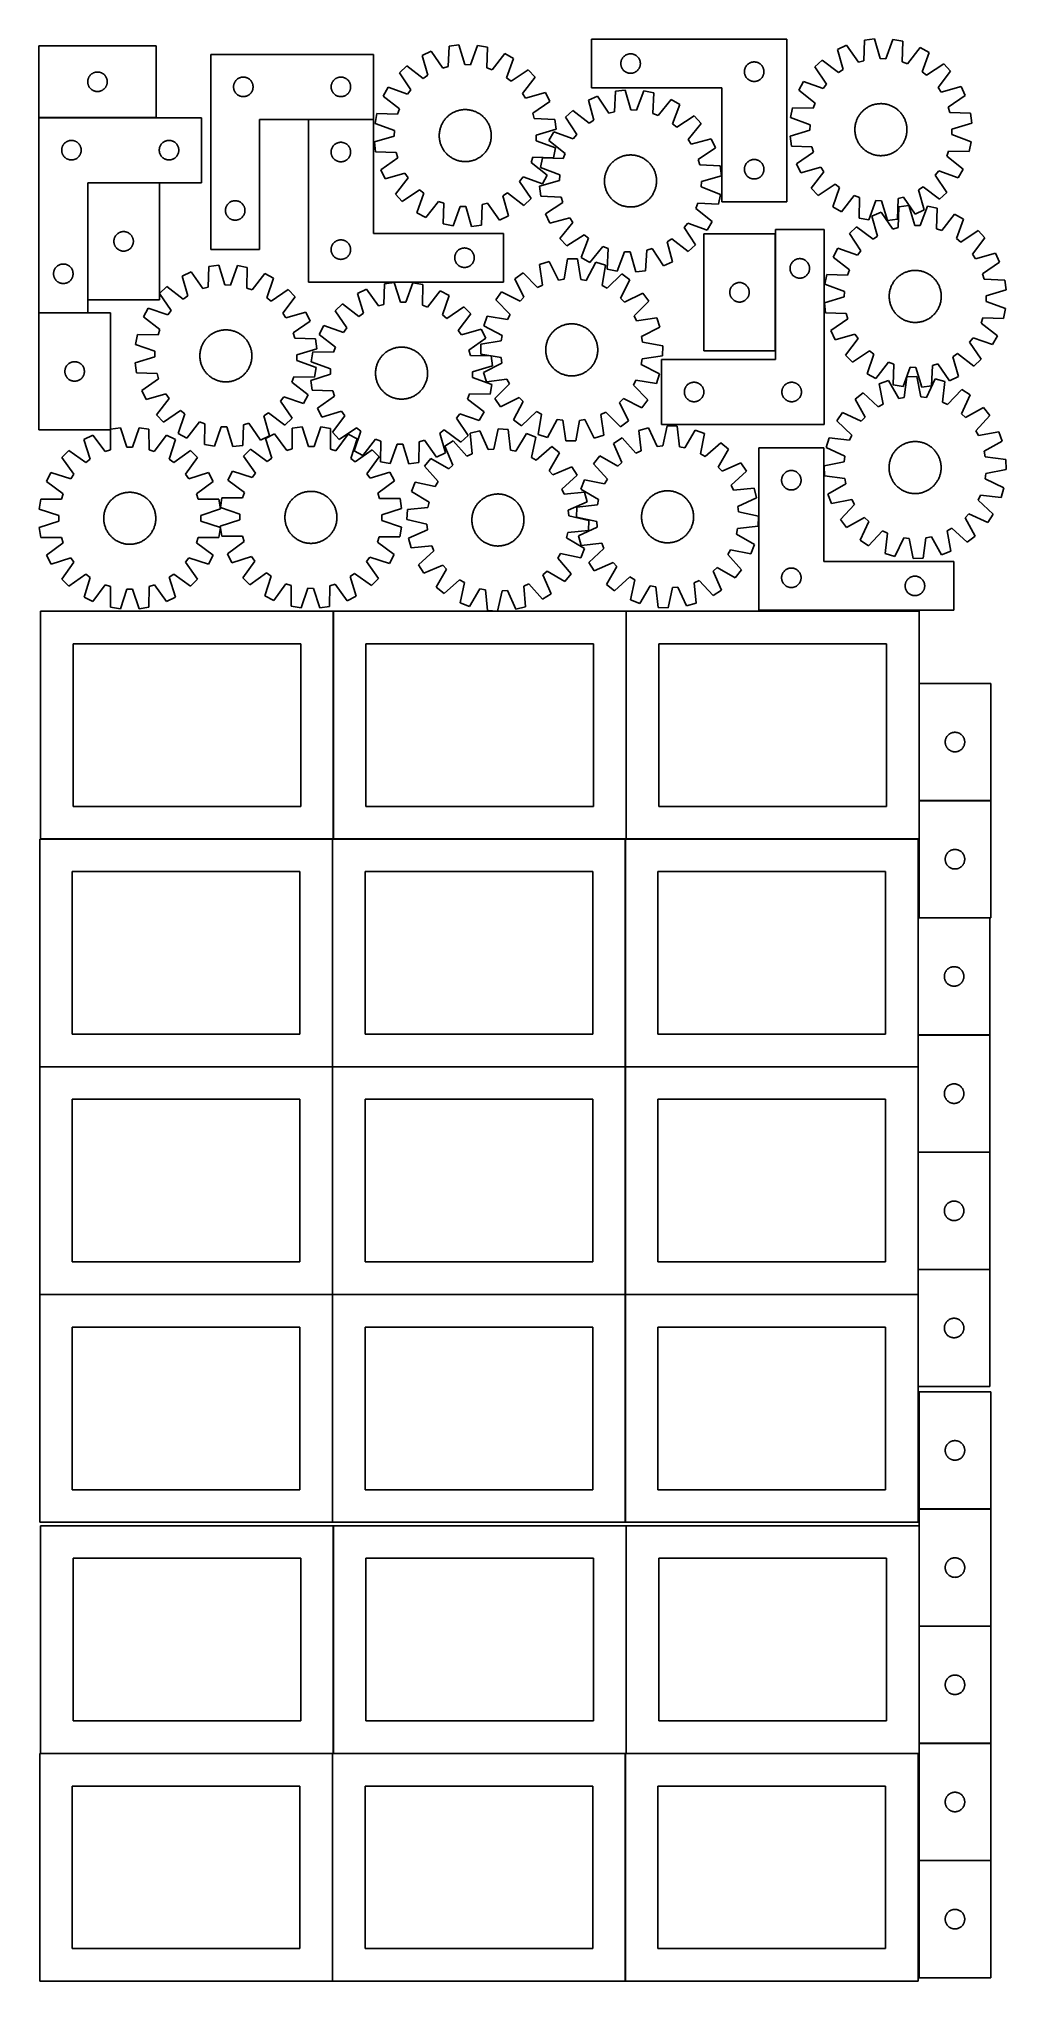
# Model space of a CAD drawing. Header units: millimetres. Extents: x 7 to 1493, y 7 to 2993.
import ezdxf

# ---------------------------------------------------------------- set-up
doc = ezdxf.new("R2010")
doc.units = ezdxf.units.MM
doc.layers.add('COMMON', color=5, linetype='CONTINUOUS', true_color=0x0000ff)
doc.layers.add('CUT', color=7, linetype='CONTINUOUS', true_color=0x000000)

msp = doc.modelspace()

# ---------------------------------------------------------------- linework, layer by layer
at = {"layer": 'COMMON'}
for p, q in [((6.619638, 2871.906207), (186.619638, 2871.906207)), ((520.806396, 2869.044399), (420.806396, 2869.044399)), ((81.719638, 2771.606206), (81.719638, 2591.606206)), ((191.819639, 2771.706207), (81.819639, 2771.706207)), ((1138.6684, 2513.285219), (1138.6684, 2693.285219)), ((81.619638, 2571.706207), (6.619638, 2571.706207)), ((459.274233, 1762.823825), (459.274233, 2112.823825)), ((909.474234, 1762.823825), (909.474234, 2112.823825)), ((1359.674234, 2001.772524), (1359.674234, 1821.772524)), ((1359.674234, 1821.572523), (1359.674234, 1762.823825)), ((1469.774235, 1821.672524), (1359.774235, 1821.672524)), ((457.849575, 1762.723825), (9.174232, 1762.723825)), ((457.949576, 1412.623824), (457.949576, 1762.623824)), ((908.049576, 1762.723825), (459.374233, 1762.723825)), ((908.149577, 1412.623824), (908.149577, 1762.623824)), ((1358.249577, 1762.723825), (909.574234, 1762.723825)), ((1358.349577, 1641.372522), (1358.349577, 1461.372522)), ((1468.449578, 1641.472523), (1359.774235, 1641.472523)), ((1358.349577, 1461.172521), (1358.349577, 1412.623824)), ((1468.449578, 1461.272522), (1358.449578, 1461.272522)), ((457.849575, 1412.523824), (7.849575, 1412.523824)), ((457.949576, 1062.423823), (457.949576, 1412.423823)), ((908.049576, 1412.523824), (458.049576, 1412.523824)), ((908.149577, 1062.423823), (908.149577, 1412.423823)), ((1358.249577, 1412.523824), (908.249577, 1412.523824)), ((1358.349577, 1412.423823), (1358.349577, 1281.172521)), ((1358.349577, 1280.97252), (1358.349577, 1100.97252)), ((1468.449578, 1281.072521), (1358.449578, 1281.072521)), ((1358.349577, 1100.772519), (1358.349577, 1062.423823)), ((1468.449578, 1100.87252), (1358.449578, 1100.87252)), ((7.849575, 1062.323822), (457.849575, 1062.323822)), ((457.949576, 712.223822), (457.949576, 1062.223822)), ((458.049576, 1062.323822), (908.049576, 1062.323822)), ((908.149576, 1062.223822), (908.149576, 712.223822)), ((1358.249577, 1062.323823), (908.249577, 1062.323823)), ((1358.349577, 1062.223822), (1358.349577, 920.772519)), ((1359.774235, 732.523841), (1469.774235, 732.523841)), ((459.274233, 356.724781), (459.274233, 706.724781)), ((909.474234, 356.724781), (909.474234, 706.724781)), ((1359.674234, 706.724781), (1359.674234, 552.423841)), ((1359.674234, 552.22384), (1359.674234, 372.22384)), ((1469.774235, 552.323841), (1359.774235, 552.323841)), ((1359.674234, 372.023839), (1359.674234, 356.724781)), ((1469.774235, 372.12384), (1359.774235, 372.12384)), ((457.849575, 356.624781), (9.174232, 356.624781)), ((457.949576, 6.52478), (457.949576, 356.52478)), ((908.049576, 356.624781), (459.374233, 356.624781)), ((908.149577, 6.52478), (908.149577, 356.52478)), ((1358.249577, 356.624781), (909.574234, 356.624781)), ((1469.774235, 191.923839), (1359.774235, 191.923839))]:
    msp.add_line(p, q, dxfattribs=at)
at = {"layer": 'CUT'}
for p, q in [((1156.156702, 2992.506904), (856.156702, 2992.506904)), ((856.156702, 2992.506904), (856.156702, 2917.506904)), ((1156.156702, 2742.506904), (1156.156702, 2992.506904)), ((1275.665629, 2991.058978), (1274.521531, 2959.315226)), ((1290.928601, 2993.001207), (1275.665629, 2991.058978)), ((1299.986353, 2962.555652), (1290.928601, 2993.001207)), ((1319.454168, 2992.130655), (1308.556707, 2962.294099)), ((1334.570298, 2989.261307), (1319.454168, 2992.130655)), ((1333.776538, 2957.506864), (1334.570298, 2989.261307)), ((186.619638, 2982.006208), (6.619638, 2982.006208)), ((6.619638, 2982.006208), (6.619638, 2872.006208)), ((186.619638, 2872.006208), (186.619638, 2982.006208)), ((270.806396, 2969.144399), (270.806396, 2669.144399)), ((520.806396, 2969.144399), (270.806396, 2969.144399)), ((520.806396, 2869.144399), (520.806396, 2969.144399)), ((609.626897, 2974.059705), (595.696619, 2967.526872)), ((595.696619, 2967.526872), (604.350168, 2936.963972)), ((627.591517, 2947.863385), (609.626897, 2974.059705)), ((637.042971, 2981.985909), (635.828529, 2950.24477)), ((652.310209, 2983.894309), (637.042971, 2981.985909)), ((661.30047, 2953.428755), (652.310209, 2983.894309)), ((680.833777, 2982.960544), (669.870223, 2953.148211)), ((695.943511, 2980.057705), (680.833777, 2982.960544)), ((695.079383, 2948.305098), (695.943511, 2980.057705)), ((722.782487, 2970.355375), (703.143009, 2945.390085)), ((736.255671, 2962.925446), (722.782487, 2970.355375)), ((725.621742, 2932.993953), (736.255671, 2962.925446)), ((901.236204, 2956.549219), (901.335383, 2957.315262)), ((901.335383, 2957.315262), (901.473866, 2958.075185)), ((901.473866, 2958.075185), (901.651286, 2958.82697)), ((901.651286, 2958.82697), (901.867171, 2959.568626)), ((901.867171, 2959.568626), (902.120949, 2960.298185)), ((902.120949, 2960.298185), (902.411948, 2961.013712)), ((902.411948, 2961.013712), (902.739396, 2961.71331)), ((902.739396, 2961.71331), (903.102423, 2962.395125)), ((903.102423, 2962.395125), (903.500068, 2963.057347)), ((903.500068, 2963.057347), (903.931277, 2963.69822)), ((903.931277, 2963.69822), (904.394905, 2964.316046)), ((904.394905, 2964.316046), (904.889723, 2964.909185)), ((904.889723, 2964.909185), (905.414419, 2965.476066)), ((905.414419, 2965.476066), (905.967602, 2966.015184)), ((905.967602, 2966.015184), (906.547804, 2966.52511)), ((906.547804, 2966.52511), (907.153488, 2967.004492)), ((907.153488, 2967.004492), (907.783046, 2967.452059)), ((907.783046, 2967.452059), (908.43481, 2967.866623)), ((908.43481, 2967.866623), (909.107051, 2968.247086)), ((909.107051, 2968.247086), (909.797986, 2968.592438)), ((909.797986, 2968.592438), (910.505783, 2968.901763)), ((910.505783, 2968.901763), (911.228566, 2969.174242)), ((911.228566, 2969.174242), (911.964417, 2969.409152)), ((911.964417, 2969.409152), (912.711386, 2969.605869)), ((912.711386, 2969.605869), (913.46749, 2969.763873)), ((913.46749, 2969.763873), (914.230726, 2969.882744)), ((914.230726, 2969.882744), (914.99907, 2969.962167)), ((914.99907, 2969.962167), (915.770483, 2970.001931)), ((915.770483, 2970.001931), (916.54292, 2970.001931)), ((916.54292, 2970.001931), (917.314334, 2969.962167)), ((917.314334, 2969.962167), (918.082677, 2969.882744)), ((918.082677, 2969.882744), (918.845913, 2969.763873)), ((918.845913, 2969.763873), (919.602018, 2969.605869)), ((919.602018, 2969.605869), (920.348986, 2969.409152)), ((920.348986, 2969.409152), (921.084837, 2969.174242)), ((921.084837, 2969.174242), (921.80762, 2968.901763)), ((921.80762, 2968.901763), (922.515418, 2968.592438)), ((922.515418, 2968.592438), (923.206353, 2968.247086)), ((923.206353, 2968.247086), (923.878594, 2967.866623)), ((923.878594, 2967.866623), (924.530358, 2967.452059)), ((924.530358, 2967.452059), (925.159916, 2967.004492)), ((925.159916, 2967.004492), (925.765599, 2966.52511)), ((925.765599, 2966.52511), (926.345802, 2966.015184)), ((926.345802, 2966.015184), (926.898985, 2965.476066)), ((926.898985, 2965.476066), (927.423681, 2964.909185)), ((927.423681, 2964.909185), (927.918499, 2964.316046)), ((927.918499, 2964.316046), (928.382127, 2963.69822)), ((928.382127, 2963.69822), (928.813335, 2963.057347)), ((928.813335, 2963.057347), (929.21098, 2962.395125)), ((929.21098, 2962.395125), (929.574008, 2961.71331)), ((929.574008, 2961.71331), (929.901455, 2961.013712)), ((929.901455, 2961.013712), (930.192454, 2960.298185)), ((930.192454, 2960.298185), (930.446232, 2959.568626)), ((930.446232, 2959.568626), (930.662118, 2958.82697)), ((930.662118, 2958.82697), (930.839537, 2958.075185)), ((930.839537, 2958.075185), (930.97802, 2957.315262)), ((930.97802, 2957.315262), (931.0772, 2956.549219)), ((1100.505783, 2956.401763), (1101.228566, 2956.674242)), ((1101.228566, 2956.674242), (1101.964417, 2956.909152)), ((1101.964417, 2956.909152), (1102.711386, 2957.105869)), ((1102.711386, 2957.105869), (1103.46749, 2957.263873)), ((1103.46749, 2957.263873), (1104.230726, 2957.382744)), ((1104.230726, 2957.382744), (1104.99907, 2957.462167)), ((1104.99907, 2957.462167), (1105.770483, 2957.501931)), ((1105.770483, 2957.501931), (1106.54292, 2957.501931)), ((1106.54292, 2957.501931), (1107.314334, 2957.462167)), ((1107.314334, 2957.462167), (1108.082677, 2957.382744)), ((1108.082677, 2957.382744), (1108.845913, 2957.263873)), ((1108.845913, 2957.263873), (1109.602018, 2957.105869)), ((1109.602018, 2957.105869), (1110.348986, 2956.909152)), ((1110.348986, 2956.909152), (1111.084837, 2956.674242)), ((1111.084837, 2956.674242), (1111.80762, 2956.401763)), ((1210.762055, 2960.445734), (1199.555666, 2949.903089)), ((1235.98538, 2941.138776), (1210.762055, 2960.445734)), ((1248.267188, 2983.072038), (1234.351421, 2976.50835)), ((1234.351421, 2976.50835), (1243.072678, 2945.964703)), ((1266.289817, 2956.915593), (1248.267188, 2983.072038)), ((1274.521531, 2959.315226), (1266.289817, 2956.915593)), ((1308.556707, 2962.294099), (1299.986353, 2962.555652)), ((1341.846604, 2954.609727), (1333.776538, 2957.506864)), ((1361.430708, 2979.618478), (1341.846604, 2954.609727)), ((1374.920325, 2972.218425), (1361.430708, 2979.618478)), ((1364.352752, 2942.26344), (1374.920325, 2972.218425)), ((81.619638, 2927.006208), (81.639527, 2927.77839)), ((81.639527, 2926.234027), (81.619638, 2927.006208)), ((81.639527, 2927.77839), (81.69914, 2928.548523)), ((81.69914, 2928.548523), (81.79832, 2929.314567)), ((81.79832, 2929.314567), (81.936803, 2930.074489)), ((81.936803, 2930.074489), (82.114222, 2930.826275)), ((82.114222, 2930.826275), (82.330107, 2931.567931)), ((82.330107, 2931.567931), (82.583886, 2932.29749)), ((82.583886, 2932.29749), (82.874885, 2933.013017)), ((82.874885, 2933.013017), (83.202332, 2933.712615)), ((83.202332, 2933.712615), (83.56536, 2934.394429)), ((83.56536, 2934.394429), (83.963005, 2935.056651)), ((83.963005, 2935.056651), (84.394213, 2935.697525)), ((84.394213, 2935.697525), (84.857841, 2936.315351)), ((84.857841, 2936.315351), (85.352659, 2936.90849)), ((85.352659, 2936.90849), (85.877355, 2937.475371)), ((85.877355, 2937.475371), (86.430538, 2938.014489)), ((86.430538, 2938.014489), (87.01074, 2938.524415)), ((87.01074, 2938.524415), (87.616424, 2939.003797)), ((87.616424, 2939.003797), (88.245982, 2939.451364)), ((88.245982, 2939.451364), (88.897746, 2939.865928)), ((88.897746, 2939.865928), (89.569987, 2940.24639)), ((89.569987, 2940.24639), (90.260922, 2940.591742)), ((90.260922, 2940.591742), (90.96872, 2940.901068)), ((90.96872, 2940.901068), (91.691502, 2941.173547)), ((91.691502, 2941.173547), (92.427354, 2941.408456)), ((92.427354, 2941.408456), (93.174322, 2941.605174)), ((93.174322, 2941.605174), (93.930427, 2941.763178)), ((93.930427, 2941.763178), (94.693663, 2941.882048)), ((94.693663, 2941.882048), (95.462006, 2941.961471)), ((95.462006, 2941.961471), (96.233419, 2942.001235)), ((96.233419, 2942.001235), (97.005857, 2942.001235)), ((97.005857, 2942.001235), (97.77727, 2941.961471)), ((97.77727, 2941.961471), (98.545613, 2941.882048)), ((98.545613, 2941.882048), (99.30885, 2941.763178)), ((99.30885, 2941.763178), (100.064954, 2941.605174)), ((100.064954, 2941.605174), (100.811923, 2941.408456)), ((100.811923, 2941.408456), (101.547774, 2941.173547)), ((101.547774, 2941.173547), (102.270557, 2940.901068)), ((102.270557, 2940.901068), (102.978354, 2940.591742)), ((102.978354, 2940.591742), (103.669289, 2940.24639)), ((103.669289, 2940.24639), (104.34153, 2939.865928)), ((104.34153, 2939.865928), (104.993294, 2939.451364)), ((104.993294, 2939.451364), (105.622852, 2939.003797)), ((105.622852, 2939.003797), (106.228536, 2938.524415)), ((106.228536, 2938.524415), (106.808738, 2938.014489)), ((106.808738, 2938.014489), (107.361921, 2937.475371)), ((107.361921, 2937.475371), (107.886617, 2936.90849)), ((107.886617, 2936.90849), (108.381435, 2936.315351)), ((108.381435, 2936.315351), (108.845063, 2935.697525)), ((108.845063, 2935.697525), (109.276272, 2935.056651)), ((109.276272, 2935.056651), (109.673917, 2934.394429)), ((109.673917, 2934.394429), (110.036944, 2933.712615)), ((110.036944, 2933.712615), (110.364392, 2933.013017)), ((110.364392, 2933.013017), (110.65539, 2932.29749)), ((110.65539, 2932.29749), (110.909169, 2931.567931)), ((110.909169, 2931.567931), (111.125054, 2930.826275)), ((111.125054, 2930.826275), (111.302473, 2930.074489)), ((111.302473, 2930.074489), (111.440957, 2929.314567)), ((111.440957, 2929.314567), (111.540136, 2928.548523)), ((111.540136, 2928.548523), (111.599749, 2927.77839)), ((111.599749, 2927.77839), (111.619638, 2927.006208)), ((111.619638, 2927.006208), (111.599749, 2926.234027)), ((307.566214, 2926.19405), (307.946676, 2926.866291)), ((307.946676, 2926.866291), (308.36124, 2927.518055)), ((308.36124, 2927.518055), (308.808807, 2928.147613)), ((308.808807, 2928.147613), (309.288189, 2928.753296)), ((309.288189, 2928.753296), (309.798115, 2929.333499)), ((309.798115, 2929.333499), (310.337233, 2929.886682)), ((310.337233, 2929.886682), (310.904114, 2930.411378)), ((310.904114, 2930.411378), (311.497253, 2930.906196)), ((311.497253, 2930.906196), (312.115079, 2931.369824)), ((312.115079, 2931.369824), (312.755953, 2931.801032)), ((312.755953, 2931.801032), (313.418175, 2932.198677)), ((313.418175, 2932.198677), (314.099989, 2932.561705)), ((314.099989, 2932.561705), (314.799587, 2932.889152)), ((314.799587, 2932.889152), (315.515114, 2933.180151)), ((315.515114, 2933.180151), (316.244673, 2933.433929)), ((316.244673, 2933.433929), (316.986329, 2933.649815)), ((316.986329, 2933.649815), (317.738115, 2933.827234)), ((317.738115, 2933.827234), (318.498037, 2933.965717)), ((318.498037, 2933.965717), (319.264081, 2934.064897)), ((319.264081, 2934.064897), (320.034214, 2934.12451)), ((320.034214, 2934.12451), (320.806396, 2934.144399)), ((320.806396, 2934.144399), (321.578577, 2934.12451)), ((321.578577, 2934.12451), (322.348711, 2934.064897)), ((322.348711, 2934.064897), (323.114754, 2933.965717)), ((323.114754, 2933.965717), (323.874677, 2933.827234)), ((323.874677, 2933.827234), (324.626462, 2933.649815)), ((324.626462, 2933.649815), (325.368118, 2933.433929)), ((325.368118, 2933.433929), (326.097677, 2933.180151)), ((326.097677, 2933.180151), (326.813204, 2932.889152)), ((326.813204, 2932.889152), (327.512802, 2932.561705)), ((327.512802, 2932.561705), (328.194617, 2932.198677)), ((328.194617, 2932.198677), (328.856839, 2931.801032)), ((328.856839, 2931.801032), (329.497712, 2931.369824)), ((329.497712, 2931.369824), (330.115538, 2930.906196)), ((330.115538, 2930.906196), (330.708677, 2930.411378)), ((330.708677, 2930.411378), (331.275558, 2929.886682)), ((331.275558, 2929.886682), (331.814676, 2929.333499)), ((331.814676, 2929.333499), (332.324602, 2928.753296)), ((332.324602, 2928.753296), (332.803984, 2928.147613)), ((332.803984, 2928.147613), (333.251551, 2927.518055)), ((333.251551, 2927.518055), (333.666115, 2926.866291)), ((333.666115, 2926.866291), (334.046578, 2926.19405)), ((457.566214, 2926.19405), (457.946676, 2926.866291)), ((457.946676, 2926.866291), (458.36124, 2927.518055)), ((458.36124, 2927.518055), (458.808807, 2928.147613)), ((458.808807, 2928.147613), (459.288189, 2928.753296)), ((459.288189, 2928.753296), (459.798115, 2929.333499)), ((459.798115, 2929.333499), (460.337233, 2929.886682)), ((460.337233, 2929.886682), (460.904114, 2930.411378)), ((460.904114, 2930.411378), (461.497253, 2930.906196)), ((461.497253, 2930.906196), (462.115079, 2931.369824)), ((462.115079, 2931.369824), (462.755953, 2931.801032)), ((462.755953, 2931.801032), (463.418175, 2932.198677)), ((463.418175, 2932.198677), (464.099989, 2932.561705)), ((464.099989, 2932.561705), (464.799587, 2932.889152)), ((464.799587, 2932.889152), (465.515114, 2933.180151)), ((465.515114, 2933.180151), (466.244673, 2933.433929)), ((466.244673, 2933.433929), (466.986329, 2933.649815)), ((466.986329, 2933.649815), (467.738115, 2933.827234)), ((467.738115, 2933.827234), (468.498037, 2933.965717)), ((468.498037, 2933.965717), (469.264081, 2934.064897)), ((469.264081, 2934.064897), (470.034214, 2934.12451)), ((470.034214, 2934.12451), (470.806396, 2934.144399)), ((470.806396, 2934.144399), (471.578577, 2934.12451)), ((471.578577, 2934.12451), (472.348711, 2934.064897)), ((472.348711, 2934.064897), (473.114754, 2933.965717)), ((473.114754, 2933.965717), (473.874677, 2933.827234)), ((473.874677, 2933.827234), (474.626462, 2933.649815)), ((474.626462, 2933.649815), (475.368118, 2933.433929)), ((475.368118, 2933.433929), (476.097677, 2933.180151)), ((476.097677, 2933.180151), (476.813204, 2932.889152)), ((476.813204, 2932.889152), (477.512802, 2932.561705)), ((477.512802, 2932.561705), (478.194617, 2932.198677)), ((478.194617, 2932.198677), (478.856839, 2931.801032)), ((478.856839, 2931.801032), (479.497712, 2931.369824)), ((479.497712, 2931.369824), (480.115538, 2930.906196)), ((480.115538, 2930.906196), (480.708677, 2930.411378)), ((480.708677, 2930.411378), (481.275558, 2929.886682)), ((481.275558, 2929.886682), (481.814676, 2929.333499)), ((481.814676, 2929.333499), (482.324602, 2928.753296)), ((482.324602, 2928.753296), (482.803984, 2928.147613)), ((482.803984, 2928.147613), (483.251551, 2927.518055)), ((483.251551, 2927.518055), (483.666115, 2926.866291)), ((483.666115, 2926.866291), (484.046578, 2926.19405)), ((572.071715, 2951.516571), (560.84199, 2940.998785)), ((560.84199, 2940.998785), (578.516459, 2914.605834)), ((597.252192, 2932.153763), (572.071715, 2951.516571)), ((604.350168, 2936.963972), (597.252192, 2932.153763)), ((635.828529, 2950.24477), (627.591517, 2947.863385)), ((669.870223, 2953.148211), (661.30047, 2953.428755)), ((703.143009, 2945.390085), (695.079383, 2948.305098)), ((732.389917, 2927.729813), (725.621742, 2932.993953)), ((758.782869, 2945.404282), (732.389917, 2927.729813)), ((749.937846, 2908.99408), (769.300655, 2934.174557)), ((769.300655, 2934.174557), (758.782869, 2945.404282)), ((901.156702, 2955.006904), (901.17659, 2955.779085)), ((901.17659, 2954.234722), (901.156702, 2955.006904)), ((901.17659, 2955.779085), (901.236204, 2956.549219)), ((901.236204, 2953.464589), (901.17659, 2954.234722)), ((901.335383, 2952.698545), (901.236204, 2953.464589)), ((901.473866, 2951.938623), (901.335383, 2952.698545)), ((901.651286, 2951.186837), (901.473866, 2951.938623)), ((901.867171, 2950.445181), (901.651286, 2951.186837)), ((902.120949, 2949.715622), (901.867171, 2950.445181)), ((902.411948, 2949.000095), (902.120949, 2949.715622)), ((902.739396, 2948.300497), (902.411948, 2949.000095)), ((903.102423, 2947.618683), (902.739396, 2948.300497)), ((903.500068, 2946.956461), (903.102423, 2947.618683)), ((903.931277, 2946.315587), (903.500068, 2946.956461)), ((904.394905, 2945.697761), (903.931277, 2946.315587)), ((904.889723, 2945.104622), (904.394905, 2945.697761)), ((905.414419, 2944.537741), (904.889723, 2945.104622)), ((905.967602, 2943.998623), (905.414419, 2944.537741)), ((906.547804, 2943.488697), (905.967602, 2943.998623)), ((907.153488, 2943.009315), (906.547804, 2943.488697)), ((907.783046, 2942.561748), (907.153488, 2943.009315)), ((908.43481, 2942.147184), (907.783046, 2942.561748)), ((909.107051, 2941.766722), (908.43481, 2942.147184)), ((909.797986, 2941.42137), (909.107051, 2941.766722)), ((910.505783, 2941.112044), (909.797986, 2941.42137)), ((911.228566, 2940.839565), (910.505783, 2941.112044)), ((911.964417, 2940.604655), (911.228566, 2940.839565)), ((912.711386, 2940.407938), (911.964417, 2940.604655)), ((913.46749, 2940.249934), (912.711386, 2940.407938)), ((914.230726, 2940.131063), (913.46749, 2940.249934)), ((914.99907, 2940.051641), (914.230726, 2940.131063)), ((915.770483, 2940.011877), (914.99907, 2940.051641)), ((916.54292, 2940.011877), (915.770483, 2940.011877)), ((917.314334, 2940.051641), (916.54292, 2940.011877)), ((918.082677, 2940.131063), (917.314334, 2940.051641)), ((918.845913, 2940.249934), (918.082677, 2940.131063)), ((919.602018, 2940.407938), (918.845913, 2940.249934)), ((920.348986, 2940.604655), (919.602018, 2940.407938)), ((921.084837, 2940.839565), (920.348986, 2940.604655)), ((921.80762, 2941.112044), (921.084837, 2940.839565)), ((922.515418, 2941.42137), (921.80762, 2941.112044)), ((923.206353, 2941.766722), (922.515418, 2941.42137)), ((923.878594, 2942.147184), (923.206353, 2941.766722)), ((924.530358, 2942.561748), (923.878594, 2942.147184)), ((925.159916, 2943.009315), (924.530358, 2942.561748)), ((925.765599, 2943.488697), (925.159916, 2943.009315)), ((926.345802, 2943.998623), (925.765599, 2943.488697)), ((926.898985, 2944.537741), (926.345802, 2943.998623)), ((927.423681, 2945.104622), (926.898985, 2944.537741)), ((927.918499, 2945.697761), (927.423681, 2945.104622)), ((928.382127, 2946.315587), (927.918499, 2945.697761)), ((928.813335, 2946.956461), (928.382127, 2946.315587)), ((929.21098, 2947.618683), (928.813335, 2946.956461)), ((929.574008, 2948.300497), (929.21098, 2947.618683)), ((929.901455, 2949.000095), (929.574008, 2948.300497)), ((930.192454, 2949.715622), (929.901455, 2949.000095)), ((930.446232, 2950.445181), (930.192454, 2949.715622)), ((930.662118, 2951.186837), (930.446232, 2950.445181)), ((930.839537, 2951.938623), (930.662118, 2951.186837)), ((930.97802, 2952.698545), (930.839537, 2951.938623)), ((931.0772, 2953.464589), (930.97802, 2952.698545)), ((931.0772, 2956.549219), (931.136813, 2955.779085)), ((931.136813, 2954.234722), (931.0772, 2953.464589)), ((931.136813, 2955.779085), (931.156702, 2955.006904)), ((931.156702, 2955.006904), (931.136813, 2954.234722)), ((1091.156702, 2942.506904), (1091.17659, 2943.279085)), ((1091.17659, 2941.734722), (1091.156702, 2942.506904)), ((1091.17659, 2943.279085), (1091.236204, 2944.049219)), ((1091.236204, 2940.964589), (1091.17659, 2941.734722)), ((1091.236204, 2944.049219), (1091.335383, 2944.815262)), ((1091.335383, 2940.198545), (1091.236204, 2940.964589)), ((1091.335383, 2944.815262), (1091.473866, 2945.575185)), ((1091.473866, 2939.438623), (1091.335383, 2940.198545)), ((1091.473866, 2945.575185), (1091.651286, 2946.32697)), ((1091.651286, 2938.686837), (1091.473866, 2939.438623)), ((1091.651286, 2946.32697), (1091.867171, 2947.068626)), ((1091.867171, 2937.945181), (1091.651286, 2938.686837)), ((1091.867171, 2947.068626), (1092.120949, 2947.798185)), ((1092.120949, 2937.215622), (1091.867171, 2937.945181)), ((1092.120949, 2947.798185), (1092.411948, 2948.513712)), ((1092.411948, 2936.500095), (1092.120949, 2937.215622)), ((1092.411948, 2948.513712), (1092.739396, 2949.21331)), ((1092.739396, 2935.800497), (1092.411948, 2936.500095)), ((1092.739396, 2949.21331), (1093.102423, 2949.895125)), ((1093.102423, 2935.118683), (1092.739396, 2935.800497)), ((1093.102423, 2949.895125), (1093.500068, 2950.557347)), ((1093.500068, 2934.456461), (1093.102423, 2935.118683)), ((1093.500068, 2950.557347), (1093.931277, 2951.19822)), ((1093.931277, 2933.815587), (1093.500068, 2934.456461)), ((1093.931277, 2951.19822), (1094.394905, 2951.816046)), ((1094.394905, 2933.197761), (1093.931277, 2933.815587)), ((1094.394905, 2951.816046), (1094.889723, 2952.409185)), ((1094.889723, 2932.604622), (1094.394905, 2933.197761)), ((1094.889723, 2952.409185), (1095.414419, 2952.976066)), ((1095.414419, 2932.037741), (1094.889723, 2932.604622)), ((1095.414419, 2952.976066), (1095.967602, 2953.515184)), ((1095.967602, 2931.498623), (1095.414419, 2932.037741)), ((1095.967602, 2953.515184), (1096.547804, 2954.02511)), ((1096.547804, 2930.988697), (1095.967602, 2931.498623)), ((1096.547804, 2954.02511), (1097.153488, 2954.504492)), ((1097.153488, 2930.509315), (1096.547804, 2930.988697)), ((1097.153488, 2954.504492), (1097.783046, 2954.952059)), ((1097.783046, 2930.061748), (1097.153488, 2930.509315)), ((1097.783046, 2954.952059), (1098.43481, 2955.366623)), ((1098.43481, 2929.647184), (1097.783046, 2930.061748)), ((1098.43481, 2955.366623), (1099.107051, 2955.747086)), ((1099.107051, 2929.266722), (1098.43481, 2929.647184)), ((1099.107051, 2955.747086), (1099.797986, 2956.092438)), ((1099.797986, 2928.92137), (1099.107051, 2929.266722)), ((1099.797986, 2956.092438), (1100.505783, 2956.401763)), ((1100.505783, 2928.612044), (1099.797986, 2928.92137)), ((1101.228566, 2928.339565), (1100.505783, 2928.612044)), ((1101.964417, 2928.104655), (1101.228566, 2928.339565)), ((1102.711386, 2927.907938), (1101.964417, 2928.104655)), ((1103.46749, 2927.749934), (1102.711386, 2927.907938)), ((1104.230726, 2927.631063), (1103.46749, 2927.749934)), ((1104.99907, 2927.551641), (1104.230726, 2927.631063)), ((1105.770483, 2927.511877), (1104.99907, 2927.551641)), ((1106.54292, 2927.511877), (1105.770483, 2927.511877)), ((1107.314334, 2927.551641), (1106.54292, 2927.511877)), ((1108.082677, 2927.631063), (1107.314334, 2927.551641)), ((1108.845913, 2927.749934), (1108.082677, 2927.631063)), ((1109.602018, 2927.907938), (1108.845913, 2927.749934)), ((1110.348986, 2928.104655), (1109.602018, 2927.907938)), ((1111.084837, 2928.339565), (1110.348986, 2928.104655)), ((1111.80762, 2928.612044), (1111.084837, 2928.339565)), ((1111.80762, 2956.401763), (1112.515418, 2956.092438)), ((1112.515418, 2928.92137), (1111.80762, 2928.612044)), ((1112.515418, 2956.092438), (1113.206353, 2955.747086)), ((1113.206353, 2929.266722), (1112.515418, 2928.92137)), ((1113.206353, 2955.747086), (1113.878594, 2955.366623)), ((1113.878594, 2929.647184), (1113.206353, 2929.266722)), ((1113.878594, 2955.366623), (1114.530358, 2954.952059)), ((1114.530358, 2930.061748), (1113.878594, 2929.647184)), ((1114.530358, 2954.952059), (1115.159916, 2954.504492)), ((1115.159916, 2930.509315), (1114.530358, 2930.061748)), ((1115.159916, 2954.504492), (1115.765599, 2954.02511)), ((1115.765599, 2930.988697), (1115.159916, 2930.509315)), ((1115.765599, 2954.02511), (1116.345802, 2953.515184)), ((1116.345802, 2931.498623), (1115.765599, 2930.988697)), ((1116.345802, 2953.515184), (1116.898985, 2952.976066)), ((1116.898985, 2932.037741), (1116.345802, 2931.498623)), ((1116.898985, 2952.976066), (1117.423681, 2952.409185)), ((1117.423681, 2932.604622), (1116.898985, 2932.037741)), ((1117.423681, 2952.409185), (1117.918499, 2951.816046)), ((1117.918499, 2933.197761), (1117.423681, 2932.604622)), ((1117.918499, 2951.816046), (1118.382127, 2951.19822)), ((1118.382127, 2933.815587), (1117.918499, 2933.197761)), ((1118.382127, 2951.19822), (1118.813335, 2950.557347)), ((1118.813335, 2934.456461), (1118.382127, 2933.815587)), ((1118.813335, 2950.557347), (1119.21098, 2949.895125)), ((1119.21098, 2935.118683), (1118.813335, 2934.456461)), ((1119.21098, 2949.895125), (1119.574008, 2949.21331)), ((1119.574008, 2935.800497), (1119.21098, 2935.118683)), ((1119.574008, 2949.21331), (1119.901455, 2948.513712)), ((1119.901455, 2936.500095), (1119.574008, 2935.800497)), ((1119.901455, 2948.513712), (1120.192454, 2947.798185)), ((1120.192454, 2937.215622), (1119.901455, 2936.500095)), ((1120.192454, 2947.798185), (1120.446232, 2947.068626)), ((1120.446232, 2937.945181), (1120.192454, 2937.215622)), ((1120.446232, 2947.068626), (1120.662118, 2946.32697)), ((1120.662118, 2938.686837), (1120.446232, 2937.945181)), ((1120.662118, 2946.32697), (1120.839537, 2945.575185)), ((1120.839537, 2939.438623), (1120.662118, 2938.686837)), ((1120.839537, 2945.575185), (1120.97802, 2944.815262)), ((1120.97802, 2940.198545), (1120.839537, 2939.438623)), ((1120.97802, 2944.815262), (1121.0772, 2944.049219)), ((1121.0772, 2940.964589), (1120.97802, 2940.198545)), ((1121.0772, 2944.049219), (1121.136813, 2943.279085)), ((1121.136813, 2941.734722), (1121.0772, 2940.964589)), ((1121.136813, 2943.279085), (1121.156702, 2942.506904)), ((1121.156702, 2942.506904), (1121.136813, 2941.734722)), ((1182.084467, 2927.337118), (1174.684414, 2913.847501)), ((1212.039452, 2916.769545), (1182.084467, 2927.337118)), ((1199.555666, 2949.903089), (1217.28858, 2923.54937)), ((1243.072678, 2945.964703), (1235.98538, 2941.138776)), ((1371.132577, 2937.014312), (1364.352752, 2942.26344)), ((1397.486296, 2954.747226), (1371.132577, 2937.014312)), ((1388.721983, 2918.317512), (1408.028942, 2943.540837)), ((1408.028942, 2943.540837), (1397.486296, 2954.747226)), ((81.69914, 2925.463893), (81.639527, 2926.234027)), ((81.79832, 2924.69785), (81.69914, 2925.463893)), ((81.936803, 2923.937927), (81.79832, 2924.69785)), ((82.114222, 2923.186142), (81.936803, 2923.937927)), ((82.330107, 2922.444486), (82.114222, 2923.186142)), ((82.583886, 2921.714927), (82.330107, 2922.444486)), ((82.874885, 2920.9994), (82.583886, 2921.714927)), ((83.202332, 2920.299801), (82.874885, 2920.9994)), ((83.56536, 2919.617987), (83.202332, 2920.299801)), ((83.963005, 2918.955765), (83.56536, 2919.617987)), ((84.394213, 2918.314892), (83.963005, 2918.955765)), ((84.857841, 2917.697066), (84.394213, 2918.314892)), ((85.352659, 2917.103926), (84.857841, 2917.697066)), ((85.877355, 2916.537046), (85.352659, 2917.103926)), ((86.430538, 2915.997928), (85.877355, 2916.537046)), ((87.01074, 2915.488002), (86.430538, 2915.997928)), ((87.616424, 2915.00862), (87.01074, 2915.488002)), ((88.245982, 2914.561053), (87.616424, 2915.00862)), ((88.897746, 2914.146489), (88.245982, 2914.561053)), ((89.569987, 2913.766026), (88.897746, 2914.146489)), ((90.260922, 2913.420674), (89.569987, 2913.766026)), ((90.96872, 2913.111349), (90.260922, 2913.420674)), ((91.691502, 2912.83887), (90.96872, 2913.111349)), ((92.427354, 2912.60396), (91.691502, 2912.83887)), ((93.174322, 2912.407243), (92.427354, 2912.60396)), ((93.930427, 2912.249239), (93.174322, 2912.407243)), ((94.693663, 2912.130368), (93.930427, 2912.249239)), ((95.462006, 2912.050945), (94.693663, 2912.130368)), ((96.233419, 2912.011181), (95.462006, 2912.050945)), ((97.005857, 2912.011181), (96.233419, 2912.011181)), ((97.77727, 2912.050945), (97.005857, 2912.011181)), ((98.545613, 2912.130368), (97.77727, 2912.050945)), ((99.30885, 2912.249239), (98.545613, 2912.130368)), ((100.064954, 2912.407243), (99.30885, 2912.249239)), ((100.811923, 2912.60396), (100.064954, 2912.407243)), ((101.547774, 2912.83887), (100.811923, 2912.60396)), ((102.270557, 2913.111349), (101.547774, 2912.83887)), ((102.978354, 2913.420674), (102.270557, 2913.111349)), ((103.669289, 2913.766026), (102.978354, 2913.420674)), ((104.34153, 2914.146489), (103.669289, 2913.766026)), ((104.993294, 2914.561053), (104.34153, 2914.146489)), ((105.622852, 2915.00862), (104.993294, 2914.561053)), ((106.228536, 2915.488002), (105.622852, 2915.00862)), ((106.808738, 2915.997928), (106.228536, 2915.488002)), ((107.361921, 2916.537046), (106.808738, 2915.997928)), ((107.886617, 2917.103926), (107.361921, 2916.537046)), ((108.381435, 2917.697066), (107.886617, 2917.103926)), ((108.845063, 2918.314892), (108.381435, 2917.697066)), ((109.276272, 2918.955765), (108.845063, 2918.314892)), ((109.673917, 2919.617987), (109.276272, 2918.955765)), ((110.036944, 2920.299801), (109.673917, 2919.617987)), ((110.364392, 2920.9994), (110.036944, 2920.299801)), ((110.65539, 2921.714927), (110.364392, 2920.9994)), ((110.909169, 2922.444486), (110.65539, 2921.714927)), ((111.125054, 2923.186142), (110.909169, 2922.444486)), ((111.302473, 2923.937927), (111.125054, 2923.186142)), ((111.440957, 2924.69785), (111.302473, 2923.937927)), ((111.540136, 2925.463893), (111.440957, 2924.69785)), ((111.599749, 2926.234027), (111.540136, 2925.463893)), ((305.811369, 2919.530617), (305.851133, 2920.302031)), ((305.811369, 2918.75818), (305.811369, 2919.530617)), ((305.851133, 2917.986767), (305.811369, 2918.75818)), ((305.851133, 2920.302031), (305.930555, 2921.070374)), ((305.930555, 2917.218423), (305.851133, 2917.986767)), ((305.930555, 2921.070374), (306.049426, 2921.83361)), ((306.049426, 2916.455187), (305.930555, 2917.218423)), ((306.049426, 2921.83361), (306.20743, 2922.589715)), ((306.20743, 2915.699083), (306.049426, 2916.455187)), ((306.20743, 2922.589715), (306.404147, 2923.336683)), ((306.404147, 2914.952114), (306.20743, 2915.699083)), ((306.404147, 2923.336683), (306.639057, 2924.072534)), ((306.639057, 2914.216263), (306.404147, 2914.952114)), ((306.639057, 2924.072534), (306.911536, 2924.795317)), ((306.911536, 2913.49348), (306.639057, 2914.216263)), ((306.911536, 2924.795317), (307.220862, 2925.503115)), ((307.220862, 2912.785683), (306.911536, 2913.49348)), ((307.220862, 2925.503115), (307.566214, 2926.19405)), ((307.566214, 2912.094748), (307.220862, 2912.785683)), ((307.946676, 2911.422507), (307.566214, 2912.094748)), ((308.36124, 2910.770743), (307.946676, 2911.422507)), ((308.808807, 2910.141184), (308.36124, 2910.770743)), ((309.288189, 2909.535501), (308.808807, 2910.141184)), ((309.798115, 2908.955299), (309.288189, 2909.535501)), ((310.337233, 2908.402116), (309.798115, 2908.955299)), ((310.904114, 2907.87742), (310.337233, 2908.402116)), ((311.497253, 2907.382602), (310.904114, 2907.87742)), ((312.115079, 2906.918974), (311.497253, 2907.382602)), ((312.755953, 2906.487765), (312.115079, 2906.918974)), ((313.418175, 2906.09012), (312.755953, 2906.487765)), ((314.099989, 2905.727092), (313.418175, 2906.09012)), ((314.799587, 2905.399645), (314.099989, 2905.727092)), ((315.515114, 2905.108646), (314.799587, 2905.399645)), ((316.244673, 2904.854868), (315.515114, 2905.108646)), ((316.986329, 2904.638983), (316.244673, 2904.854868)), ((317.738115, 2904.461563), (316.986329, 2904.638983)), ((318.498037, 2904.32308), (317.738115, 2904.461563)), ((319.264081, 2904.223901), (318.498037, 2904.32308)), ((320.034214, 2904.164287), (319.264081, 2904.223901)), ((320.806396, 2904.144399), (320.034214, 2904.164287)), ((321.578577, 2904.164287), (320.806396, 2904.144399)), ((322.348711, 2904.223901), (321.578577, 2904.164287)), ((323.114754, 2904.32308), (322.348711, 2904.223901)), ((323.874677, 2904.461563), (323.114754, 2904.32308)), ((324.626462, 2904.638983), (323.874677, 2904.461563)), ((325.368118, 2904.854868), (324.626462, 2904.638983)), ((326.097677, 2905.108646), (325.368118, 2904.854868)), ((326.813204, 2905.399645), (326.097677, 2905.108646)), ((327.512802, 2905.727092), (326.813204, 2905.399645)), ((328.194617, 2906.09012), (327.512802, 2905.727092)), ((328.856839, 2906.487765), (328.194617, 2906.09012)), ((329.497712, 2906.918974), (328.856839, 2906.487765)), ((330.115538, 2907.382602), (329.497712, 2906.918974)), ((330.708677, 2907.87742), (330.115538, 2907.382602)), ((331.275558, 2908.402116), (330.708677, 2907.87742)), ((331.814676, 2908.955299), (331.275558, 2908.402116)), ((332.324602, 2909.535501), (331.814676, 2908.955299)), ((332.803984, 2910.141184), (332.324602, 2909.535501)), ((333.251551, 2910.770743), (332.803984, 2910.141184)), ((333.666115, 2911.422507), (333.251551, 2910.770743)), ((334.046578, 2912.094748), (333.666115, 2911.422507)), ((334.046578, 2926.19405), (334.39193, 2925.503115)), ((334.39193, 2912.785683), (334.046578, 2912.094748)), ((334.39193, 2925.503115), (334.701255, 2924.795317)), ((334.701255, 2913.49348), (334.39193, 2912.785683)), ((334.701255, 2924.795317), (334.973734, 2924.072534)), ((334.973734, 2914.216263), (334.701255, 2913.49348)), ((334.973734, 2924.072534), (335.208644, 2923.336683)), ((335.208644, 2914.952114), (334.973734, 2914.216263)), ((335.208644, 2923.336683), (335.405361, 2922.589715)), ((335.405361, 2915.699083), (335.208644, 2914.952114)), ((335.405361, 2922.589715), (335.563365, 2921.83361)), ((335.563365, 2916.455187), (335.405361, 2915.699083)), ((335.563365, 2921.83361), (335.682236, 2921.070374)), ((335.682236, 2917.218423), (335.563365, 2916.455187)), ((335.682236, 2921.070374), (335.761658, 2920.302031)), ((335.761658, 2917.986767), (335.682236, 2917.218423)), ((335.761658, 2920.302031), (335.801423, 2919.530617)), ((335.801423, 2918.75818), (335.761658, 2917.986767)), ((335.801423, 2919.530617), (335.801423, 2918.75818)), ((455.811369, 2919.530617), (455.851133, 2920.302031)), ((455.811369, 2918.75818), (455.811369, 2919.530617)), ((455.851133, 2917.986767), (455.811369, 2918.75818)), ((455.851133, 2920.302031), (455.930555, 2921.070374)), ((455.930555, 2917.218423), (455.851133, 2917.986767)), ((455.930555, 2921.070374), (456.049426, 2921.83361)), ((456.049426, 2916.455187), (455.930555, 2917.218423)), ((456.049426, 2921.83361), (456.20743, 2922.589715)), ((456.20743, 2915.699083), (456.049426, 2916.455187)), ((456.20743, 2922.589715), (456.404147, 2923.336683)), ((456.404147, 2914.952114), (456.20743, 2915.699083)), ((456.404147, 2923.336683), (456.639057, 2924.072534)), ((456.639057, 2914.216263), (456.404147, 2914.952114)), ((456.639057, 2924.072534), (456.911536, 2924.795317)), ((456.911536, 2913.49348), (456.639057, 2914.216263)), ((456.911536, 2924.795317), (457.220862, 2925.503115)), ((457.220862, 2912.785683), (456.911536, 2913.49348)), ((457.220862, 2925.503115), (457.566214, 2926.19405)), ((457.566214, 2912.094748), (457.220862, 2912.785683)), ((457.946676, 2911.422507), (457.566214, 2912.094748)), ((458.36124, 2910.770743), (457.946676, 2911.422507)), ((458.808807, 2910.141184), (458.36124, 2910.770743)), ((459.288189, 2909.535501), (458.808807, 2910.141184)), ((459.798115, 2908.955299), (459.288189, 2909.535501)), ((460.337233, 2908.402116), (459.798115, 2908.955299)), ((460.904114, 2907.87742), (460.337233, 2908.402116)), ((461.497253, 2907.382602), (460.904114, 2907.87742)), ((462.115079, 2906.918974), (461.497253, 2907.382602)), ((462.755953, 2906.487765), (462.115079, 2906.918974)), ((463.418175, 2906.09012), (462.755953, 2906.487765)), ((464.099989, 2905.727092), (463.418175, 2906.09012)), ((464.799587, 2905.399645), (464.099989, 2905.727092)), ((465.515114, 2905.108646), (464.799587, 2905.399645)), ((466.244673, 2904.854868), (465.515114, 2905.108646)), ((466.986329, 2904.638983), (466.244673, 2904.854868)), ((467.738115, 2904.461563), (466.986329, 2904.638983)), ((468.498037, 2904.32308), (467.738115, 2904.461563)), ((469.264081, 2904.223901), (468.498037, 2904.32308)), ((470.034214, 2904.164287), (469.264081, 2904.223901)), ((470.806396, 2904.144399), (470.034214, 2904.164287)), ((471.578577, 2904.164287), (470.806396, 2904.144399)), ((472.348711, 2904.223901), (471.578577, 2904.164287)), ((473.114754, 2904.32308), (472.348711, 2904.223901)), ((473.874677, 2904.461563), (473.114754, 2904.32308)), ((474.626462, 2904.638983), (473.874677, 2904.461563)), ((475.368118, 2904.854868), (474.626462, 2904.638983)), ((476.097677, 2905.108646), (475.368118, 2904.854868)), ((476.813204, 2905.399645), (476.097677, 2905.108646)), ((477.512802, 2905.727092), (476.813204, 2905.399645)), ((478.194617, 2906.09012), (477.512802, 2905.727092)), ((478.856839, 2906.487765), (478.194617, 2906.09012)), ((479.497712, 2906.918974), (478.856839, 2906.487765)), ((480.115538, 2907.382602), (479.497712, 2906.918974)), ((480.708677, 2907.87742), (480.115538, 2907.382602)), ((481.275558, 2908.402116), (480.708677, 2907.87742)), ((481.814676, 2908.955299), (481.275558, 2908.402116)), ((482.324602, 2909.535501), (481.814676, 2908.955299)), ((482.803984, 2910.141184), (482.324602, 2909.535501)), ((483.251551, 2910.770743), (482.803984, 2910.141184)), ((483.666115, 2911.422507), (483.251551, 2910.770743)), ((484.046578, 2912.094748), (483.666115, 2911.422507)), ((484.046578, 2926.19405), (484.39193, 2925.503115)), ((484.39193, 2912.785683), (484.046578, 2912.094748)), ((484.39193, 2925.503115), (484.701255, 2924.795317)), ((484.701255, 2913.49348), (484.39193, 2912.785683)), ((484.701255, 2924.795317), (484.973734, 2924.072534)), ((484.973734, 2914.216263), (484.701255, 2913.49348)), ((484.973734, 2924.072534), (485.208644, 2923.336683)), ((485.208644, 2914.952114), (484.973734, 2914.216263)), ((485.208644, 2923.336683), (485.405361, 2922.589715)), ((485.405361, 2915.699083), (485.208644, 2914.952114)), ((485.405361, 2922.589715), (485.563365, 2921.83361)), ((485.563365, 2916.455187), (485.405361, 2915.699083)), ((485.563365, 2921.83361), (485.682236, 2921.070374)), ((485.682236, 2917.218423), (485.563365, 2916.455187)), ((485.682236, 2921.070374), (485.761658, 2920.302031)), ((485.761658, 2917.986767), (485.682236, 2917.218423)), ((485.761658, 2920.302031), (485.801423, 2919.530617)), ((485.801423, 2918.75818), (485.761658, 2917.986767)), ((485.801423, 2919.530617), (485.801423, 2918.75818)), ((543.320826, 2918.471588), (535.890897, 2904.998403)), ((535.890897, 2904.998403), (560.856187, 2885.358926)), ((573.252319, 2907.837658), (543.320826, 2918.471588)), ((578.516459, 2914.605834), (573.252319, 2907.837658)), ((754.748056, 2901.896104), (749.937846, 2908.99408)), ((785.310955, 2910.549653), (754.748056, 2901.896104)), ((791.843788, 2896.619375), (785.310955, 2910.549653)), ((865.258061, 2904.940504), (851.246702, 2898.583432)), ((851.246702, 2898.583432), (859.515082, 2867.914088)), ((856.156702, 2917.506904), (1056.156702, 2917.506904)), ((882.891708, 2878.520261), (865.258061, 2904.940504)), ((892.771678, 2912.521185), (891.158026, 2880.797836)), ((908.061715, 2914.237371), (892.771678, 2912.521185)), ((916.668006, 2883.66113), (908.061715, 2914.237371)), ((936.571279, 2912.944852), (925.233551, 2883.2728)), ((951.643299, 2909.852161), (936.571279, 2912.944852)), ((950.37979, 2878.112937), (951.643299, 2909.852161)), ((978.358095, 2899.812962), (958.406107, 2875.096714)), ((991.736745, 2892.214128), (978.358095, 2899.812962)), ((1056.156702, 2917.506904), (1056.156702, 2742.506904)), ((1174.684414, 2913.847501), (1199.693165, 2894.263397)), ((1217.28858, 2923.54937), (1212.039452, 2916.769545)), ((1393.54791, 2911.230214), (1388.721983, 2918.317512)), ((1424.091558, 2919.951471), (1393.54791, 2911.230214)), ((1404.4988, 2888.013076), (1430.655245, 2906.035704)), ((1430.655245, 2906.035704), (1424.091558, 2919.951471)), ((6.619638, 2872.006208), (186.619638, 2872.006208)), ((6.619638, 2871.806207), (6.619638, 2571.806207)), ((256.619638, 2871.806207), (6.619638, 2871.806207)), ((256.619638, 2771.806207), (256.619638, 2871.806207)), ((345.806396, 2669.144399), (345.806396, 2869.144399)), ((345.806396, 2869.144399), (520.806396, 2869.144399)), ((520.806396, 2868.944398), (420.806396, 2868.944398)), ((420.806396, 2868.944398), (420.806396, 2618.944398)), ((520.806396, 2693.944398), (520.806396, 2868.944398)), ((526.188567, 2878.159428), (523.285728, 2863.049693)), ((557.941174, 2877.2953), (526.188567, 2878.159428)), ((560.856187, 2885.358926), (557.941174, 2877.2953)), ((628.785511, 2866.49742), (629.50131, 2867.530202)), ((629.50131, 2867.530202), (630.249196, 2868.53999)), ((630.249196, 2868.53999), (631.028432, 2869.525789)), ((631.028432, 2869.525789), (631.838248, 2870.486625)), ((631.838248, 2870.486625), (632.677844, 2871.42155)), ((632.677844, 2871.42155), (633.546393, 2872.329641)), ((633.546393, 2872.329641), (634.443038, 2873.210002)), ((634.443038, 2873.210002), (635.366892, 2874.061764)), ((635.366892, 2874.061764), (636.317046, 2874.884088)), ((636.317046, 2874.884088), (637.29256, 2875.67616)), ((637.29256, 2875.67616), (638.292472, 2876.4372)), ((638.292472, 2876.4372), (639.315796, 2877.166456)), ((639.315796, 2877.166456), (640.361522, 2877.86321)), ((640.361522, 2877.86321), (641.428617, 2878.526772)), ((641.428617, 2878.526772), (642.516028, 2879.156489)), ((642.516028, 2879.156489), (643.622683, 2879.751738)), ((643.622683, 2879.751738), (644.747489, 2880.311933)), ((644.747489, 2880.311933), (645.889336, 2880.836521)), ((645.889336, 2880.836521), (647.047098, 2881.324983)), ((647.047098, 2881.324983), (648.219631, 2881.776838)), ((648.219631, 2881.776838), (649.405778, 2882.19164)), ((649.405778, 2882.19164), (650.60437, 2882.56898)), ((650.60437, 2882.56898), (651.814222, 2882.908484)), ((651.814222, 2882.908484), (653.034142, 2883.209819)), ((653.034142, 2883.209819), (654.262925, 2883.472687)), ((654.262925, 2883.472687), (655.499358, 2883.696828)), ((655.499358, 2883.696828), (656.742222, 2883.88202)), ((656.742222, 2883.88202), (657.99029, 2884.028083)), ((657.99029, 2884.028083), (659.242329, 2884.13487)), ((659.242329, 2884.13487), (660.497106, 2884.202277)), ((660.497106, 2884.202277), (661.75338, 2884.230238)), ((661.75338, 2884.230238), (663.009913, 2884.218724)), ((663.009913, 2884.218724), (664.265463, 2884.167747)), ((664.265463, 2884.167747), (665.518794, 2884.077357)), ((665.518794, 2884.077357), (666.768666, 2883.947644)), ((666.768666, 2883.947644), (668.013848, 2883.778736)), ((668.013848, 2883.778736), (669.253109, 2883.570799)), ((669.253109, 2883.570799), (670.485228, 2883.324038)), ((670.485228, 2883.324038), (671.708987, 2883.038697)), ((671.708987, 2883.038697), (672.92318, 2882.715058)), ((672.92318, 2882.715058), (674.126608, 2882.35344)), ((674.126608, 2882.35344), (675.318084, 2881.9542)), ((675.318084, 2881.9542), (676.496431, 2881.517731)), ((676.496431, 2881.517731), (677.660487, 2881.044465)), ((677.660487, 2881.044465), (678.809103, 2880.534869)), ((678.809103, 2880.534869), (679.941145, 2879.989446)), ((679.941145, 2879.989446), (681.055497, 2879.408733)), ((681.055497, 2879.408733), (682.151058, 2878.793304)), ((682.151058, 2878.793304), (683.226747, 2878.143766)), ((683.226747, 2878.143766), (684.281503, 2877.460761)), ((684.281503, 2877.460761), (685.314285, 2876.744962)), ((685.314285, 2876.744962), (686.324074, 2875.997076)), ((686.324074, 2875.997076), (687.309872, 2875.21784)), ((687.309872, 2875.21784), (688.270708, 2874.408024)), ((688.270708, 2874.408024), (689.205633, 2873.568428)), ((689.205633, 2873.568428), (690.113724, 2872.699879)), ((690.113724, 2872.699879), (690.994085, 2871.803234)), ((690.994085, 2871.803234), (691.845848, 2870.87938)), ((691.845848, 2870.87938), (692.668171, 2869.929226)), ((692.668171, 2869.929226), (693.460244, 2868.953712)), ((693.460244, 2868.953712), (694.221283, 2867.9538)), ((694.221283, 2867.9538), (694.95054, 2866.930476)), ((765.647468, 2878.654755), (791.843788, 2896.619375)), ((768.028853, 2870.417743), (765.647468, 2878.654755)), ((799.769992, 2869.203301), (768.028853, 2870.417743)), ((801.678393, 2853.936063), (799.769992, 2869.203301)), ((827.422257, 2882.871601), (816.061105, 2872.495918)), ((816.061105, 2872.495918), (833.402151, 2845.882709)), ((852.357155, 2863.193553), (827.422257, 2882.871601)), ((859.515082, 2867.914088), (852.357155, 2863.193553)), ((891.158026, 2880.797836), (882.891708, 2878.520261)), ((925.233551, 2883.2728), (916.668006, 2883.66113)), ((958.406107, 2875.096714), (950.37979, 2878.112937)), ((980.727116, 2862.418778), (991.736745, 2892.214128)), ((1014.041742, 2874.410957), (987.428533, 2857.069911)), ((1024.417425, 2863.049805), (1014.041742, 2874.410957)), ((1165.041585, 2886.98709), (1162.172237, 2871.87096)), ((1162.172237, 2871.87096), (1192.008793, 2860.9735)), ((1196.796028, 2886.193331), (1165.041585, 2886.98709)), ((1199.693165, 2894.263397), (1196.796028, 2886.193331)), ((1263.190557, 2866.579119), (1263.624413, 2867.75843)), ((1263.624413, 2867.75843), (1264.095098, 2868.923532)), ((1264.095098, 2868.923532), (1264.602147, 2870.073274)), ((1264.602147, 2870.073274), (1265.145061, 2871.206523)), ((1265.145061, 2871.206523), (1265.723303, 2872.322158)), ((1265.723303, 2872.322158), (1266.336302, 2873.419081)), ((1266.336302, 2873.419081), (1266.983455, 2874.496207)), ((1266.983455, 2874.496207), (1267.664121, 2875.552474)), ((1267.664121, 2875.552474), (1268.377629, 2876.58684)), ((1268.377629, 2876.58684), (1269.123276, 2877.598283)), ((1269.123276, 2877.598283), (1269.900325, 2878.585806)), ((1269.900325, 2878.585806), (1270.708009, 2879.548434)), ((1270.708009, 2879.548434), (1271.545532, 2880.485217)), ((1271.545532, 2880.485217), (1272.412067, 2881.395231)), ((1272.412067, 2881.395231), (1273.306758, 2882.277577)), ((1273.306758, 2882.277577), (1274.228723, 2883.131385)), ((1274.228723, 2883.131385), (1275.177051, 2883.955812)), ((1275.177051, 2883.955812), (1276.150808, 2884.750044)), ((1276.150808, 2884.750044), (1277.149031, 2885.513298)), ((1277.149031, 2885.513298), (1278.170737, 2886.24482)), ((1278.170737, 2886.24482), (1279.214916, 2886.943889)), ((1279.214916, 2886.943889), (1280.280538, 2887.609815)), ((1280.280538, 2887.609815), (1281.366551, 2888.241939)), ((1281.366551, 2888.241939), (1282.471884, 2888.83964)), ((1282.471884, 2888.83964), (1283.595446, 2889.402326)), ((1283.595446, 2889.402326), (1284.736127, 2889.929443)), ((1284.736127, 2889.929443), (1285.892803, 2890.42047)), ((1285.892803, 2890.42047), (1287.064332, 2890.874922)), ((1287.064332, 2890.874922), (1288.249558, 2891.292352)), ((1288.249558, 2891.292352), (1289.44731, 2891.672347)), ((1289.44731, 2891.672347), (1290.656407, 2892.014532)), ((1290.656407, 2892.014532), (1291.875656, 2892.318569)), ((1291.875656, 2892.318569), (1293.103854, 2892.584159)), ((1293.103854, 2892.584159), (1294.339788, 2892.811039)), ((1294.339788, 2892.811039), (1295.582238, 2892.998986)), ((1295.582238, 2892.998986), (1296.829979, 2893.147814)), ((1296.829979, 2893.147814), (1298.081779, 2893.257375)), ((1298.081779, 2893.257375), (1299.336402, 2893.327563)), ((1299.336402, 2893.327563), (1300.592611, 2893.358307)), ((1300.592611, 2893.358307), (1301.849167, 2893.349578)), ((1301.849167, 2893.349578), (1303.104827, 2893.301384)), ((1303.104827, 2893.301384), (1304.358355, 2893.213772)), ((1304.358355, 2893.213772), (1305.608512, 2893.086829)), ((1305.608512, 2893.086829), (1306.854064, 2892.92068)), ((1306.854064, 2892.92068), (1308.093784, 2892.71549)), ((1308.093784, 2892.71549), (1309.326446, 2892.47146)), ((1309.326446, 2892.47146), (1310.550835, 2892.188832)), ((1310.550835, 2892.188832), (1311.765742, 2891.867885)), ((1311.765742, 2891.867885), (1312.969969, 2891.508934)), ((1312.969969, 2891.508934), (1314.162326, 2891.112336)), ((1314.162326, 2891.112336), (1315.341637, 2890.678479)), ((1315.341637, 2890.678479), (1316.506739, 2890.207794)), ((1316.506739, 2890.207794), (1317.656482, 2889.700745)), ((1317.656482, 2889.700745), (1318.78973, 2889.157831)), ((1318.78973, 2889.157831), (1319.905366, 2888.579589)), ((1319.905366, 2888.579589), (1321.002288, 2887.96659)), ((1321.002288, 2887.96659), (1322.079414, 2887.319438)), ((1322.079414, 2887.319438), (1323.135681, 2886.638771)), ((1323.135681, 2886.638771), (1324.170047, 2885.925263)), ((1324.170047, 2885.925263), (1325.18149, 2885.179616)), ((1325.18149, 2885.179616), (1326.169013, 2884.402567)), ((1326.169013, 2884.402567), (1327.131642, 2883.594883)), ((1327.131642, 2883.594883), (1328.068425, 2882.75736)), ((1328.068425, 2882.75736), (1328.978438, 2881.890825)), ((1328.978438, 2881.890825), (1329.860784, 2880.996134)), ((1329.860784, 2880.996134), (1330.714592, 2880.074169)), ((1330.714592, 2880.074169), (1331.539019, 2879.125841)), ((1331.539019, 2879.125841), (1332.333251, 2878.152084)), ((1332.333251, 2878.152084), (1333.096505, 2877.153861)), ((1333.096505, 2877.153861), (1333.828028, 2876.132155)), ((1333.828028, 2876.132155), (1334.527096, 2875.087976)), ((1334.527096, 2875.087976), (1335.193022, 2874.022355)), ((1335.193022, 2874.022355), (1335.825147, 2872.936341)), ((1335.825147, 2872.936341), (1336.422847, 2871.831008)), ((1336.422847, 2871.831008), (1336.985533, 2870.707446)), ((1336.985533, 2870.707446), (1337.51265, 2869.566765)), ((1337.51265, 2869.566765), (1338.003677, 2868.410089)), ((1338.003677, 2868.410089), (1338.458129, 2867.23856)), ((1338.458129, 2867.23856), (1338.875559, 2866.053334)), ((1406.898434, 2879.781361), (1404.4988, 2888.013076)), ((1438.642186, 2878.637263), (1406.898434, 2879.781361)), ((1440.584415, 2863.374291), (1438.642186, 2878.637263)), ((552.817517, 2843.516386), (522.351963, 2834.526126)), ((523.285728, 2863.049693), (553.098061, 2852.086139)), ((553.098061, 2852.086139), (552.817517, 2843.516386)), ((622.016034, 2843.969296), (622.027548, 2845.225829)), ((622.043995, 2842.713022), (622.016034, 2843.969296)), ((622.027548, 2845.225829), (622.078525, 2846.48138)), ((622.111402, 2841.458246), (622.043995, 2842.713022)), ((622.078525, 2846.48138), (622.168915, 2847.73471)), ((622.218189, 2840.206206), (622.111402, 2841.458246)), ((622.168915, 2847.73471), (622.298628, 2848.984583)), ((622.364252, 2838.958139), (622.218189, 2840.206206)), ((622.298628, 2848.984583), (622.467536, 2850.229764)), ((622.549444, 2837.715275), (622.364252, 2838.958139)), ((622.467536, 2850.229764), (622.675473, 2851.469026)), ((622.773585, 2836.478842), (622.549444, 2837.715275)), ((622.675473, 2851.469026), (622.922234, 2852.701144)), ((622.922234, 2852.701144), (623.207575, 2853.924904)), ((623.207575, 2853.924904), (623.531214, 2855.139097)), ((623.531214, 2855.139097), (623.892832, 2856.342525)), ((623.892832, 2856.342525), (624.292072, 2857.534)), ((624.292072, 2857.534), (624.728541, 2858.712348)), ((624.728541, 2858.712348), (625.201806, 2859.876404)), ((625.201806, 2859.876404), (625.711403, 2861.025019)), ((625.711403, 2861.025019), (626.256826, 2862.157062)), ((626.256826, 2862.157062), (626.837539, 2863.271413)), ((626.837539, 2863.271413), (627.452968, 2864.366974)), ((627.452968, 2864.366974), (628.102506, 2865.442664)), ((628.102506, 2865.442664), (628.785511, 2866.49742)), ((694.95054, 2866.930476), (695.647293, 2865.88475)), ((695.647293, 2865.88475), (696.310855, 2864.817655)), ((696.310855, 2864.817655), (696.940572, 2863.730244)), ((696.940572, 2863.730244), (697.535822, 2862.623589)), ((697.535822, 2862.623589), (698.096016, 2861.498783)), ((698.096016, 2861.498783), (698.620604, 2860.356936)), ((698.620604, 2860.356936), (699.109066, 2859.199174)), ((699.109066, 2859.199174), (699.560922, 2858.026641)), ((699.560922, 2858.026641), (699.975724, 2856.840494)), ((699.975724, 2856.840494), (700.353063, 2855.641902)), ((700.353063, 2855.641902), (700.692568, 2854.43205)), ((700.692568, 2854.43205), (700.993903, 2853.21213)), ((700.993903, 2853.21213), (701.25677, 2851.983347)), ((701.25677, 2851.983347), (701.480911, 2850.746913)), ((701.562819, 2838.232424), (701.354882, 2836.993163)), ((701.480911, 2850.746913), (701.666104, 2849.50405)), ((701.731728, 2839.477606), (701.562819, 2838.232424)), ((701.666104, 2849.50405), (701.812166, 2848.255982)), ((701.861441, 2840.727478), (701.731728, 2839.477606)), ((701.812166, 2848.255982), (701.918953, 2847.003942)), ((701.95183, 2841.980808), (701.861441, 2840.727478)), ((701.918953, 2847.003942), (701.986361, 2845.749166)), ((702.002807, 2843.236359), (701.95183, 2841.980808)), ((701.986361, 2845.749166), (702.014321, 2844.492892)), ((702.014321, 2844.492892), (702.002807, 2843.236359)), ((770.932294, 2836.376049), (771.212839, 2844.945802)), ((771.212839, 2844.945802), (801.678393, 2853.936063)), ((798.257934, 2850.190921), (790.6591, 2836.812271)), ((828.053284, 2839.181292), (798.257934, 2850.190921)), ((833.402151, 2845.882709), (828.053284, 2839.181292)), ((987.428533, 2857.069911), (980.727116, 2862.418778)), ((1004.739377, 2838.114907), (1024.417425, 2863.049805)), ((1009.459912, 2830.95698), (1004.739377, 2838.114907)), ((1040.129256, 2839.22536), (1009.459912, 2830.95698)), ((1046.486328, 2825.214001), (1040.129256, 2839.22536)), ((1191.747241, 2852.403146), (1161.301685, 2843.345393)), ((1161.301685, 2843.345393), (1163.243914, 2828.082422)), ((1192.008793, 2860.9735), (1191.747241, 2852.403146)), ((1260.944585, 2853.009404), (1260.953314, 2854.265959)), ((1260.975329, 2851.753195), (1260.944585, 2853.009404)), ((1260.953314, 2854.265959), (1261.001509, 2855.52162)), ((1261.045517, 2850.498571), (1260.975329, 2851.753195)), ((1261.001509, 2855.52162), (1261.08912, 2856.775147)), ((1261.155079, 2849.246771), (1261.045517, 2850.498571)), ((1261.08912, 2856.775147), (1261.216063, 2858.025304)), ((1261.303906, 2847.999031), (1261.155079, 2849.246771)), ((1261.216063, 2858.025304), (1261.382212, 2859.270857)), ((1261.491853, 2846.75658), (1261.303906, 2847.999031)), ((1261.382212, 2859.270857), (1261.587402, 2860.510576)), ((1261.718733, 2845.520646), (1261.491853, 2846.75658)), ((1261.587402, 2860.510576), (1261.831432, 2861.743239)), ((1261.984323, 2844.292449), (1261.718733, 2845.520646)), ((1261.831432, 2861.743239), (1262.11406, 2862.967628)), ((1262.288361, 2843.0732), (1261.984323, 2844.292449)), ((1262.11406, 2862.967628), (1262.435007, 2864.182535)), ((1262.630546, 2841.864103), (1262.288361, 2843.0732)), ((1262.435007, 2864.182535), (1262.793958, 2865.386761)), ((1263.01054, 2840.66635), (1262.630546, 2841.864103)), ((1262.793958, 2865.386761), (1263.190557, 2866.579119)), ((1263.42797, 2839.481125), (1263.01054, 2840.66635)), ((1263.882423, 2838.309596), (1263.42797, 2839.481125)), ((1264.373449, 2837.15292), (1263.882423, 2838.309596)), ((1264.900566, 2836.012238), (1264.373449, 2837.15292)), ((1337.791002, 2837.796153), (1337.283952, 2836.64641)), ((1338.261687, 2838.961255), (1337.791002, 2837.796153)), ((1338.695543, 2840.140566), (1338.261687, 2838.961255)), ((1339.092142, 2841.332924), (1338.695543, 2840.140566)), ((1338.875559, 2866.053334), (1339.255554, 2864.855582)), ((1339.451092, 2842.53715), (1339.092142, 2841.332924)), ((1339.255554, 2864.855582), (1339.597739, 2863.646485)), ((1339.77204, 2843.752057), (1339.451092, 2842.53715)), ((1339.597739, 2863.646485), (1339.901776, 2862.427236)), ((1340.054668, 2844.976446), (1339.77204, 2843.752057)), ((1339.901776, 2862.427236), (1340.167366, 2861.199038)), ((1340.298697, 2846.209109), (1340.054668, 2844.976446)), ((1340.167366, 2861.199038), (1340.394247, 2859.963105)), ((1340.503888, 2847.448828), (1340.298697, 2846.209109)), ((1340.394247, 2859.963105), (1340.582193, 2858.720654)), ((1340.670036, 2848.69438), (1340.503888, 2847.448828)), ((1340.582193, 2858.720654), (1340.731021, 2857.472913)), ((1340.796979, 2849.944537), (1340.670036, 2848.69438)), ((1340.731021, 2857.472913), (1340.840583, 2856.221114)), ((1340.884591, 2851.198065), (1340.796979, 2849.944537)), ((1340.840583, 2856.221114), (1340.91077, 2854.96649)), ((1340.932785, 2852.453726), (1340.884591, 2851.198065)), ((1340.91077, 2854.96649), (1340.941515, 2853.710281)), ((1340.941515, 2853.710281), (1340.932785, 2852.453726)), ((1409.877306, 2845.746185), (1410.138859, 2854.316539)), ((1439.713863, 2834.848725), (1409.877306, 2845.746185)), ((1410.138859, 2854.316539), (1440.584415, 2863.374291)), ((41.624611, 2822.192426), (41.664375, 2822.963839)), ((41.624611, 2821.419989), (41.624611, 2822.192426)), ((41.664375, 2820.648575), (41.624611, 2821.419989)), ((41.664375, 2822.963839), (41.743798, 2823.732183)), ((41.743798, 2819.880232), (41.664375, 2820.648575)), ((41.743798, 2823.732183), (41.862669, 2824.495419)), ((41.862669, 2819.116996), (41.743798, 2819.880232)), ((41.862669, 2824.495419), (42.020673, 2825.251523)), ((42.020673, 2818.360891), (41.862669, 2819.116996)), ((42.020673, 2825.251523), (42.21739, 2825.998492)), ((42.21739, 2817.613923), (42.020673, 2818.360891)), ((42.21739, 2825.998492), (42.4523, 2826.734343)), ((42.4523, 2816.878072), (42.21739, 2817.613923)), ((42.4523, 2826.734343), (42.724779, 2827.457126)), ((42.724779, 2816.155289), (42.4523, 2816.878072)), ((42.724779, 2827.457126), (43.034104, 2828.164923)), ((43.034104, 2815.447491), (42.724779, 2816.155289)), ((43.034104, 2828.164923), (43.379456, 2828.855858)), ((43.379456, 2814.756556), (43.034104, 2815.447491)), ((43.379456, 2828.855858), (43.759919, 2829.528099)), ((43.759919, 2814.084315), (43.379456, 2814.756556)), ((43.759919, 2829.528099), (44.174483, 2830.179863)), ((44.174483, 2813.432551), (43.759919, 2814.084315)), ((44.174483, 2830.179863), (44.622049, 2830.809422)), ((44.622049, 2812.802993), (44.174483, 2813.432551)), ((44.622049, 2830.809422), (45.101431, 2831.415105)), ((45.101431, 2812.19731), (44.622049, 2812.802993)), ((45.101431, 2831.415105), (45.611358, 2831.995307)), ((45.611358, 2811.617107), (45.101431, 2812.19731)), ((45.611358, 2831.995307), (46.150476, 2832.54849)), ((46.150476, 2811.063924), (45.611358, 2811.617107)), ((46.150476, 2832.54849), (46.717356, 2833.073186)), ((46.717356, 2810.539228), (46.150476, 2811.063924)), ((46.717356, 2833.073186), (47.310496, 2833.568004)), ((47.310496, 2810.04441), (46.717356, 2810.539228)), ((47.310496, 2833.568004), (47.928322, 2834.031632)), ((47.928322, 2809.580782), (47.310496, 2810.04441)), ((47.928322, 2834.031632), (48.569195, 2834.462841)), ((48.569195, 2809.149574), (47.928322, 2809.580782)), ((48.569195, 2834.462841), (49.231417, 2834.860486)), ((49.231417, 2808.751929), (48.569195, 2809.149574)), ((49.231417, 2834.860486), (49.913231, 2835.223514)), ((49.913231, 2808.388901), (49.231417, 2808.751929)), ((49.913231, 2835.223514), (50.61283, 2835.550961)), ((50.61283, 2808.061454), (49.913231, 2808.388901)), ((50.61283, 2835.550961), (51.328357, 2835.84196)), ((51.328357, 2807.770455), (50.61283, 2808.061454)), ((51.328357, 2835.84196), (52.057916, 2836.095738)), ((52.057916, 2807.516677), (51.328357, 2807.770455)), ((52.057916, 2836.095738), (52.799571, 2836.311623)), ((52.799571, 2807.300791), (52.057916, 2807.516677)), ((52.799571, 2836.311623), (53.551357, 2836.489043)), ((53.551357, 2807.123372), (52.799571, 2807.300791)), ((53.551357, 2836.489043), (54.311279, 2836.627526)), ((54.311279, 2836.627526), (55.077323, 2836.726705)), ((55.077323, 2836.726705), (55.847457, 2836.786319)), ((55.847457, 2836.786319), (56.619638, 2836.806207)), ((56.619638, 2836.806207), (57.391819, 2836.786319)), ((57.391819, 2836.786319), (58.161953, 2836.726705)), ((58.161953, 2836.726705), (58.927997, 2836.627526)), ((58.927997, 2836.627526), (59.687919, 2836.489043)), ((59.687919, 2836.489043), (60.439705, 2836.311623)), ((60.439705, 2807.300791), (59.687919, 2807.123372)), ((60.439705, 2836.311623), (61.181361, 2836.095738)), ((61.181361, 2807.516677), (60.439705, 2807.300791)), ((61.181361, 2836.095738), (61.910919, 2835.84196)), ((61.910919, 2807.770455), (61.181361, 2807.516677)), ((61.910919, 2835.84196), (62.626447, 2835.550961)), ((62.626447, 2808.061454), (61.910919, 2807.770455)), ((62.626447, 2835.550961), (63.326045, 2835.223514)), ((63.326045, 2808.388901), (62.626447, 2808.061454)), ((63.326045, 2835.223514), (64.007859, 2834.860486)), ((64.007859, 2808.751929), (63.326045, 2808.388901)), ((64.007859, 2834.860486), (64.670081, 2834.462841)), ((64.670081, 2809.149574), (64.007859, 2808.751929)), ((64.670081, 2834.462841), (65.310955, 2834.031632)), ((65.310955, 2809.580782), (64.670081, 2809.149574)), ((65.310955, 2834.031632), (65.92878, 2833.568004)), ((65.92878, 2810.04441), (65.310955, 2809.580782)), ((65.92878, 2833.568004), (66.52192, 2833.073186)), ((66.52192, 2810.539228), (65.92878, 2810.04441)), ((66.52192, 2833.073186), (67.0888, 2832.54849)), ((67.0888, 2811.063924), (66.52192, 2810.539228)), ((67.0888, 2832.54849), (67.627919, 2831.995307)), ((67.627919, 2811.617107), (67.0888, 2811.063924)), ((67.627919, 2831.995307), (68.137845, 2831.415105)), ((68.137845, 2812.19731), (67.627919, 2811.617107)), ((68.137845, 2831.415105), (68.617227, 2830.809422)), ((68.617227, 2812.802993), (68.137845, 2812.19731)), ((68.617227, 2830.809422), (69.064793, 2830.179863)), ((69.064793, 2813.432551), (68.617227, 2812.802993)), ((69.064793, 2830.179863), (69.479358, 2829.528099)), ((69.479358, 2814.084315), (69.064793, 2813.432551)), ((69.479358, 2829.528099), (69.85982, 2828.855858)), ((69.85982, 2814.756556), (69.479358, 2814.084315)), ((69.85982, 2828.855858), (70.205172, 2828.164923)), ((70.205172, 2815.447491), (69.85982, 2814.756556)), ((70.205172, 2828.164923), (70.514498, 2827.457126)), ((70.514498, 2816.155289), (70.205172, 2815.447491)), ((70.514498, 2827.457126), (70.786977, 2826.734343)), ((70.786977, 2816.878072), (70.514498, 2816.155289)), ((70.786977, 2826.734343), (71.021886, 2825.998492)), ((71.021886, 2817.613923), (70.786977, 2816.878072)), ((71.021886, 2825.998492), (71.218604, 2825.251523)), ((71.218604, 2818.360891), (71.021886, 2817.613923)), ((71.218604, 2825.251523), (71.376607, 2824.495419)), ((71.376607, 2819.116996), (71.218604, 2818.360891)), ((71.376607, 2824.495419), (71.495478, 2823.732183)), ((71.495478, 2819.880232), (71.376607, 2819.116996)), ((71.495478, 2823.732183), (71.574901, 2822.963839)), ((71.574901, 2820.648575), (71.495478, 2819.880232)), ((71.574901, 2822.963839), (71.614665, 2822.192426)), ((71.614665, 2821.419989), (71.574901, 2820.648575)), ((71.614665, 2822.192426), (71.614665, 2821.419989)), ((191.624611, 2822.192426), (191.664375, 2822.963839)), ((191.624611, 2821.419989), (191.624611, 2822.192426)), ((191.664375, 2820.648575), (191.624611, 2821.419989)), ((191.664375, 2822.963839), (191.743798, 2823.732183)), ((191.743798, 2819.880232), (191.664375, 2820.648575)), ((191.743798, 2823.732183), (191.862669, 2824.495419)), ((191.862669, 2819.116996), (191.743798, 2819.880232)), ((191.862669, 2824.495419), (192.020673, 2825.251523)), ((192.020673, 2818.360891), (191.862669, 2819.116996)), ((192.020673, 2825.251523), (192.21739, 2825.998492)), ((192.21739, 2817.613923), (192.020673, 2818.360891)), ((192.21739, 2825.998492), (192.4523, 2826.734343)), ((192.4523, 2816.878072), (192.21739, 2817.613923)), ((192.4523, 2826.734343), (192.724779, 2827.457126)), ((192.724779, 2816.155289), (192.4523, 2816.878072)), ((192.724779, 2827.457126), (193.034104, 2828.164923)), ((193.034104, 2815.447491), (192.724779, 2816.155289)), ((193.034104, 2828.164923), (193.379456, 2828.855858)), ((193.379456, 2814.756556), (193.034104, 2815.447491)), ((193.379456, 2828.855858), (193.759919, 2829.528099)), ((193.759919, 2814.084315), (193.379456, 2814.756556)), ((193.759919, 2829.528099), (194.174483, 2830.179863)), ((194.174483, 2813.432551), (193.759919, 2814.084315)), ((194.174483, 2830.179863), (194.622049, 2830.809422)), ((194.622049, 2812.802993), (194.174483, 2813.432551)), ((194.622049, 2830.809422), (195.101431, 2831.415105)), ((195.101431, 2812.19731), (194.622049, 2812.802993)), ((195.101431, 2831.415105), (195.611358, 2831.995307)), ((195.611358, 2811.617107), (195.101431, 2812.19731)), ((195.611358, 2831.995307), (196.150476, 2832.54849)), ((196.150476, 2811.063924), (195.611358, 2811.617107)), ((196.150476, 2832.54849), (196.717356, 2833.073186)), ((196.717356, 2810.539228), (196.150476, 2811.063924)), ((196.717356, 2833.073186), (197.310496, 2833.568004)), ((197.310496, 2810.04441), (196.717356, 2810.539228)), ((197.310496, 2833.568004), (197.928322, 2834.031632)), ((197.928322, 2809.580782), (197.310496, 2810.04441)), ((197.928322, 2834.031632), (198.569195, 2834.462841)), ((198.569195, 2809.149574), (197.928322, 2809.580782)), ((198.569195, 2834.462841), (199.231417, 2834.860486)), ((199.231417, 2808.751929), (198.569195, 2809.149574)), ((199.231417, 2834.860486), (199.913231, 2835.223514)), ((199.913231, 2808.388901), (199.231417, 2808.751929)), ((199.913231, 2835.223514), (200.61283, 2835.550961)), ((200.61283, 2808.061454), (199.913231, 2808.388901)), ((200.61283, 2835.550961), (201.328357, 2835.84196)), ((201.328357, 2807.770455), (200.61283, 2808.061454)), ((201.328357, 2835.84196), (202.057916, 2836.095738)), ((202.057916, 2807.516677), (201.328357, 2807.770455)), ((202.057916, 2836.095738), (202.799571, 2836.311623)), ((202.799571, 2807.300791), (202.057916, 2807.516677)), ((202.799571, 2836.311623), (203.551357, 2836.489043)), ((203.551357, 2807.123372), (202.799571, 2807.300791)), ((203.551357, 2836.489043), (204.311279, 2836.627526)), ((204.311279, 2836.627526), (205.077323, 2836.726705)), ((205.077323, 2836.726705), (205.847457, 2836.786319)), ((205.847457, 2836.786319), (206.619638, 2836.806207)), ((206.619638, 2836.806207), (207.391819, 2836.786319)), ((207.391819, 2836.786319), (208.161953, 2836.726705)), ((208.161953, 2836.726705), (208.927997, 2836.627526)), ((208.927997, 2836.627526), (209.687919, 2836.489043)), ((209.687919, 2836.489043), (210.439705, 2836.311623)), ((210.439705, 2807.300791), (209.687919, 2807.123372)), ((210.439705, 2836.311623), (211.181361, 2836.095738)), ((211.181361, 2807.516677), (210.439705, 2807.300791)), ((211.181361, 2836.095738), (211.910919, 2835.84196)), ((211.910919, 2807.770455), (211.181361, 2807.516677)), ((211.910919, 2835.84196), (212.626447, 2835.550961)), ((212.626447, 2808.061454), (211.910919, 2807.770455)), ((212.626447, 2835.550961), (213.326045, 2835.223514)), ((213.326045, 2808.388901), (212.626447, 2808.061454)), ((213.326045, 2835.223514), (214.007859, 2834.860486)), ((214.007859, 2808.751929), (213.326045, 2808.388901)), ((214.007859, 2834.860486), (214.670081, 2834.462841)), ((214.670081, 2809.149574), (214.007859, 2808.751929)), ((214.670081, 2834.462841), (215.310955, 2834.031632)), ((215.310955, 2809.580782), (214.670081, 2809.149574)), ((215.310955, 2834.031632), (215.92878, 2833.568004)), ((215.92878, 2810.04441), (215.310955, 2809.580782)), ((215.92878, 2833.568004), (216.52192, 2833.073186)), ((216.52192, 2810.539228), (215.92878, 2810.04441)), ((216.52192, 2833.073186), (217.0888, 2832.54849)), ((217.0888, 2811.063924), (216.52192, 2810.539228)), ((217.0888, 2832.54849), (217.627919, 2831.995307)), ((217.627919, 2811.617107), (217.0888, 2811.063924)), ((217.627919, 2831.995307), (218.137845, 2831.415105)), ((218.137845, 2812.19731), (217.627919, 2811.617107)), ((218.137845, 2831.415105), (218.617227, 2830.809422)), ((218.617227, 2812.802993), (218.137845, 2812.19731)), ((218.617227, 2830.809422), (219.064793, 2830.179863)), ((219.064793, 2813.432551), (218.617227, 2812.802993)), ((219.064793, 2830.179863), (219.479358, 2829.528099)), ((219.479358, 2814.084315), (219.064793, 2813.432551)), ((219.479358, 2829.528099), (219.85982, 2828.855858)), ((219.85982, 2814.756556), (219.479358, 2814.084315)), ((219.85982, 2828.855858), (220.205172, 2828.164923)), ((220.205172, 2815.447491), (219.85982, 2814.756556)), ((220.205172, 2828.164923), (220.514498, 2827.457126)), ((220.514498, 2816.155289), (220.205172, 2815.447491)), ((220.514498, 2827.457126), (220.786977, 2826.734343)), ((220.786977, 2816.878072), (220.514498, 2816.155289)), ((220.786977, 2826.734343), (221.021886, 2825.998492)), ((221.021886, 2817.613923), (220.786977, 2816.878072)), ((221.021886, 2825.998492), (221.218604, 2825.251523)), ((221.218604, 2818.360891), (221.021886, 2817.613923)), ((221.218604, 2825.251523), (221.376607, 2824.495419)), ((221.376607, 2819.116996), (221.218604, 2818.360891)), ((221.376607, 2824.495419), (221.495478, 2823.732183)), ((221.495478, 2819.880232), (221.376607, 2819.116996)), ((221.495478, 2823.732183), (221.574901, 2822.963839)), ((221.574901, 2820.648575), (221.495478, 2819.880232)), ((221.574901, 2822.963839), (221.614665, 2822.192426)), ((221.614665, 2821.419989), (221.574901, 2820.648575)), ((221.614665, 2822.192426), (221.614665, 2821.419989)), ((455.806396, 2818.944398), (455.826284, 2819.716579)), ((455.826284, 2818.172216), (455.806396, 2818.944398)), ((455.826284, 2819.716579), (455.885897, 2820.486713)), ((455.885897, 2817.402083), (455.826284, 2818.172216)), ((455.885897, 2820.486713), (455.985077, 2821.252756)), ((455.985077, 2816.636039), (455.885897, 2817.402083)), ((455.985077, 2821.252756), (456.12356, 2822.012679)), ((456.12356, 2815.876117), (455.985077, 2816.636039)), ((456.12356, 2822.012679), (456.30098, 2822.764464)), ((456.30098, 2815.124331), (456.12356, 2815.876117)), ((456.30098, 2822.764464), (456.516865, 2823.50612)), ((456.516865, 2814.382675), (456.30098, 2815.124331)), ((456.516865, 2823.50612), (456.770643, 2824.235679)), ((456.770643, 2813.653116), (456.516865, 2814.382675)), ((456.770643, 2824.235679), (457.061642, 2824.951206)), ((457.061642, 2812.937589), (456.770643, 2813.653116)), ((457.061642, 2824.951206), (457.389089, 2825.650805)), ((457.389089, 2812.237991), (457.061642, 2812.937589)), ((457.389089, 2825.650805), (457.752117, 2826.332619)), ((457.752117, 2811.556177), (457.389089, 2812.237991)), ((457.752117, 2826.332619), (458.149762, 2826.994841)), ((458.149762, 2810.893955), (457.752117, 2811.556177)), ((458.149762, 2826.994841), (458.580971, 2827.635714)), ((458.580971, 2810.253081), (458.149762, 2810.893955)), ((458.580971, 2827.635714), (459.044598, 2828.25354)), ((459.044598, 2809.635255), (458.580971, 2810.253081)), ((459.044598, 2828.25354), (459.539417, 2828.84668)), ((459.539417, 2809.042116), (459.044598, 2809.635255)), ((459.539417, 2828.84668), (460.064113, 2829.41356)), ((460.064113, 2808.475235), (459.539417, 2809.042116)), ((460.064113, 2829.41356), (460.617296, 2829.952678)), ((460.617296, 2807.936117), (460.064113, 2808.475235)), ((460.617296, 2829.952678), (461.197498, 2830.462604)), ((461.197498, 2807.426191), (460.617296, 2807.936117)), ((461.197498, 2830.462604), (461.803181, 2830.941986)), ((461.803181, 2806.946809), (461.197498, 2807.426191)), ((461.803181, 2830.941986), (462.43274, 2831.389553)), ((462.43274, 2831.389553), (463.084504, 2831.804117)), ((463.084504, 2831.804117), (463.756744, 2832.18458)), ((463.756744, 2832.18458), (464.44768, 2832.529932)), ((464.44768, 2832.529932), (465.155477, 2832.839257)), ((465.155477, 2832.839257), (465.87826, 2833.111736)), ((465.87826, 2833.111736), (466.614111, 2833.346646)), ((466.614111, 2833.346646), (467.361079, 2833.543363)), ((467.361079, 2833.543363), (468.117184, 2833.701367)), ((468.117184, 2833.701367), (468.88042, 2833.820238)), ((468.88042, 2833.820238), (469.648764, 2833.899661)), ((469.648764, 2833.899661), (470.420177, 2833.939425)), ((470.420177, 2833.939425), (471.192614, 2833.939425)), ((471.192614, 2833.939425), (471.964028, 2833.899661)), ((471.964028, 2833.899661), (472.732371, 2833.820238)), ((472.732371, 2833.820238), (473.495607, 2833.701367)), ((473.495607, 2833.701367), (474.251712, 2833.543363)), ((474.251712, 2833.543363), (474.99868, 2833.346646)), ((474.99868, 2833.346646), (475.734531, 2833.111736)), ((475.734531, 2833.111736), (476.457314, 2832.839257)), ((476.457314, 2832.839257), (477.165111, 2832.529932)), ((477.165111, 2832.529932), (477.856047, 2832.18458)), ((477.856047, 2832.18458), (478.528288, 2831.804117)), ((478.528288, 2831.804117), (479.180051, 2831.389553)), ((479.180051, 2831.389553), (479.80961, 2830.941986)), ((479.80961, 2830.941986), (480.415293, 2830.462604)), ((480.415293, 2807.426191), (479.80961, 2806.946809)), ((480.415293, 2830.462604), (480.995496, 2829.952678)), ((480.995496, 2807.936117), (480.415293, 2807.426191)), ((480.995496, 2829.952678), (481.548678, 2829.41356)), ((481.548678, 2808.475235), (480.995496, 2807.936117)), ((481.548678, 2829.41356), (482.073375, 2828.84668)), ((482.073375, 2809.042116), (481.548678, 2808.475235)), ((482.073375, 2828.84668), (482.568193, 2828.25354)), ((482.568193, 2809.635255), (482.073375, 2809.042116)), ((482.568193, 2828.25354), (483.031821, 2827.635714)), ((483.031821, 2810.253081), (482.568193, 2809.635255)), ((483.031821, 2827.635714), (483.463029, 2826.994841)), ((483.463029, 2810.893955), (483.031821, 2810.253081)), ((483.463029, 2826.994841), (483.860674, 2826.332619)), ((483.860674, 2811.556177), (483.463029, 2810.893955)), ((483.860674, 2826.332619), (484.223702, 2825.650805)), ((484.223702, 2812.237991), (483.860674, 2811.556177)), ((484.223702, 2825.650805), (484.551149, 2824.951206)), ((484.551149, 2812.937589), (484.223702, 2812.237991)), ((484.551149, 2824.951206), (484.842148, 2824.235679)), ((484.842148, 2813.653116), (484.551149, 2812.937589)), ((484.842148, 2824.235679), (485.095926, 2823.50612)), ((485.095926, 2814.382675), (484.842148, 2813.653116)), ((485.095926, 2823.50612), (485.311811, 2822.764464)), ((485.311811, 2815.124331), (485.095926, 2814.382675)), ((485.311811, 2822.764464), (485.489231, 2822.012679)), ((485.489231, 2815.876117), (485.311811, 2815.124331)), ((485.489231, 2822.012679), (485.627714, 2821.252756)), ((485.627714, 2816.636039), (485.489231, 2815.876117)), ((485.627714, 2821.252756), (485.726894, 2820.486713)), ((485.726894, 2817.402083), (485.627714, 2816.636039)), ((485.726894, 2820.486713), (485.786507, 2819.716579)), ((485.786507, 2818.172216), (485.726894, 2817.402083)), ((485.786507, 2819.716579), (485.806396, 2818.944398)), ((485.806396, 2818.944398), (485.786507, 2818.172216)), ((522.351963, 2834.526126), (524.260363, 2819.258888)), ((524.260363, 2819.258888), (556.001502, 2818.044446)), ((558.382887, 2809.807434), (532.186567, 2791.842814)), ((556.001502, 2818.044446), (558.382887, 2809.807434)), ((623.036453, 2835.250059), (622.773585, 2836.478842)), ((623.337788, 2834.030139), (623.036453, 2835.250059)), ((623.677292, 2832.820286), (623.337788, 2834.030139)), ((624.054632, 2831.621695), (623.677292, 2832.820286)), ((624.469434, 2830.435547), (624.054632, 2831.621695)), ((624.921289, 2829.263014), (624.469434, 2830.435547)), ((625.409751, 2828.105253), (624.921289, 2829.263014)), ((625.934339, 2826.963406), (625.409751, 2828.105253)), ((626.494534, 2825.8386), (625.934339, 2826.963406)), ((627.089783, 2824.731945), (626.494534, 2825.8386)), ((627.7195, 2823.644533), (627.089783, 2824.731945)), ((628.383062, 2822.577438), (627.7195, 2823.644533)), ((629.079815, 2821.531713), (628.383062, 2822.577438)), ((629.809072, 2820.508389), (629.079815, 2821.531713)), ((630.570112, 2819.508476), (629.809072, 2820.508389)), ((631.362184, 2818.532962), (630.570112, 2819.508476)), ((632.184508, 2817.582809), (631.362184, 2818.532962)), ((633.03627, 2816.658954), (632.184508, 2817.582809)), ((633.916631, 2815.76231), (633.03627, 2816.658954)), ((634.824722, 2814.893761), (633.916631, 2815.76231)), ((635.759647, 2814.054164), (634.824722, 2814.893761)), ((636.720483, 2813.244349), (635.759647, 2814.054164)), ((637.706281, 2812.465113), (636.720483, 2813.244349)), ((638.71607, 2811.717227), (637.706281, 2812.465113)), ((639.748852, 2811.001428), (638.71607, 2811.717227)), ((640.803608, 2810.318422), (639.748852, 2811.001428)), ((641.879298, 2809.668885), (640.803608, 2810.318422)), ((642.974859, 2809.053456), (641.879298, 2809.668885)), ((644.08921, 2808.472743), (642.974859, 2809.053456)), ((645.221253, 2807.927319), (644.08921, 2808.472743)), ((646.369868, 2807.417723), (645.221253, 2807.927319)), ((647.533924, 2806.944457), (646.369868, 2807.417723)), ((678.141019, 2807.625668), (676.983258, 2807.137206)), ((679.282866, 2808.150255), (678.141019, 2807.625668)), ((680.407672, 2808.71045), (679.282866, 2808.150255)), ((681.514327, 2809.3057), (680.407672, 2808.71045)), ((682.601739, 2809.935417), (681.514327, 2809.3057)), ((683.668834, 2810.598979), (682.601739, 2809.935417)), ((684.714559, 2811.295732), (683.668834, 2810.598979)), ((685.737883, 2812.024988), (684.714559, 2811.295732)), ((686.737796, 2812.786028), (685.737883, 2812.024988)), ((687.71331, 2813.578101), (686.737796, 2812.786028)), ((688.663463, 2814.400424), (687.71331, 2813.578101)), ((689.587318, 2815.252187), (688.663463, 2814.400424)), ((690.483962, 2816.132548), (689.587318, 2815.252187)), ((691.352511, 2817.040639), (690.483962, 2816.132548)), ((692.192108, 2817.975564), (691.352511, 2817.040639)), ((693.001923, 2818.936399), (692.192108, 2817.975564)), ((693.781159, 2819.922198), (693.001923, 2818.936399)), ((694.529045, 2820.931987), (693.781159, 2819.922198)), ((695.244844, 2821.964769), (694.529045, 2820.931987)), ((695.92785, 2823.019525), (695.244844, 2821.964769)), ((696.577387, 2824.095214), (695.92785, 2823.019525)), ((697.192816, 2825.190775), (696.577387, 2824.095214)), ((697.773529, 2826.305127), (697.192816, 2825.190775)), ((698.318953, 2827.437169), (697.773529, 2826.305127)), ((698.828549, 2828.585785), (698.318953, 2827.437169)), ((699.301815, 2829.749841), (698.828549, 2828.585785)), ((699.738283, 2830.928188), (699.301815, 2829.749841)), ((700.137523, 2832.119664), (699.738283, 2830.928188)), ((700.499142, 2833.323092), (700.137523, 2832.119664)), ((700.822781, 2834.537285), (700.499142, 2833.323092)), ((701.108121, 2835.761044), (700.822781, 2834.537285)), ((701.354882, 2836.993163), (701.108121, 2835.761044)), ((763.174169, 2803.103263), (766.089182, 2811.166889)), ((766.089182, 2811.166889), (797.841788, 2810.302761)), ((800.744628, 2825.412495), (770.932294, 2836.376049)), ((780.619901, 2810.097475), (777.52721, 2795.025455)), ((812.359124, 2808.833966), (780.619901, 2810.097475)), ((790.6591, 2836.812271), (815.375348, 2816.860283)), ((797.841788, 2810.302761), (800.744628, 2825.412495)), ((815.375348, 2816.860283), (812.359124, 2808.833966)), ((892.69327, 2806.965109), (893.725687, 2807.681435)), ((893.725687, 2807.681435), (894.780095, 2808.364977)), ((894.780095, 2808.364977), (895.855453, 2809.015063)), ((895.855453, 2809.015063), (896.9507, 2809.63105)), ((896.9507, 2809.63105), (898.064756, 2810.212331)), ((898.064756, 2810.212331), (899.19652, 2810.758331)), ((899.19652, 2810.758331), (900.344876, 2811.268513)), ((900.344876, 2811.268513), (901.508691, 2811.742372)), ((901.508691, 2811.742372), (902.686816, 2812.179441)), ((902.686816, 2812.179441), (903.878088, 2812.579288)), ((903.878088, 2812.579288), (905.081331, 2812.941519)), ((905.081331, 2812.941519), (906.295359, 2813.265777)), ((906.295359, 2813.265777), (907.518973, 2813.551742)), ((907.518973, 2813.551742), (908.750966, 2813.79913)), ((908.750966, 2813.79913), (909.990121, 2814.007699)), ((909.990121, 2814.007699), (911.235216, 2814.177242)), ((911.235216, 2814.177242), (912.485022, 2814.307591)), ((912.485022, 2814.307591), (913.738306, 2814.39862)), ((913.738306, 2814.39862), (914.993831, 2814.450236)), ((914.993831, 2814.450236), (916.250358, 2814.46239)), ((916.250358, 2814.46239), (917.506646, 2814.43507)), ((917.506646, 2814.43507), (918.761457, 2814.368302)), ((918.761457, 2814.368302), (920.01355, 2814.262153)), ((920.01355, 2814.262153), (921.261692, 2814.116727)), ((921.261692, 2814.116727), (922.50465, 2813.932167)), ((922.50465, 2813.932167), (923.741198, 2813.708657)), ((923.741198, 2813.708657), (924.970115, 2813.446415)), ((924.970115, 2813.446415), (926.190188, 2813.145702)), ((926.190188, 2813.145702), (927.400213, 2812.806814)), ((927.400213, 2812.806814), (928.598997, 2812.430085)), ((928.598997, 2812.430085), (929.785356, 2812.015888)), ((929.785356, 2812.015888), (930.958119, 2811.56463)), ((930.958119, 2811.56463), (932.116129, 2811.076758)), ((932.116129, 2811.076758), (933.258243, 2810.552752)), ((933.258243, 2810.552752), (934.383334, 2809.993131)), ((934.383334, 2809.993131), (935.490292, 2809.398445)), ((935.490292, 2809.398445), (936.578025, 2808.769283)), ((936.578025, 2808.769283), (937.645458, 2808.106264)), ((937.645458, 2808.106264), (938.691538, 2807.410044)), ((938.691538, 2807.410044), (939.715234, 2806.681309)), ((1020.066085, 2807.580354), (1046.486328, 2825.214001)), ((1022.343659, 2799.314036), (1020.066085, 2807.580354)), ((1103.46749, 2807.263873), (1104.230726, 2807.382744)), ((1104.230726, 2807.382744), (1104.99907, 2807.462167)), ((1104.99907, 2807.462167), (1105.770483, 2807.501931)), ((1105.770483, 2807.501931), (1106.54292, 2807.501931)), ((1106.54292, 2807.501931), (1107.314334, 2807.462167)), ((1107.314334, 2807.462167), (1108.082677, 2807.382744)), ((1108.082677, 2807.382744), (1108.845913, 2807.263873)), ((1163.243914, 2828.082422), (1194.987666, 2826.938324)), ((1197.387299, 2818.706609), (1171.230855, 2800.68398)), ((1194.987666, 2826.938324), (1197.387299, 2818.706609)), ((1265.463252, 2834.888677), (1264.900566, 2836.012238)), ((1266.060953, 2833.783344), (1265.463252, 2834.888677)), ((1266.693078, 2832.69733), (1266.060953, 2833.783344)), ((1267.359003, 2831.631708), (1266.693078, 2832.69733)), ((1268.058072, 2830.587529), (1267.359003, 2831.631708)), ((1268.789594, 2829.565824), (1268.058072, 2830.587529)), ((1269.552848, 2828.567601), (1268.789594, 2829.565824)), ((1270.347081, 2827.593844), (1269.552848, 2828.567601)), ((1271.171507, 2826.645515), (1270.347081, 2827.593844)), ((1272.025315, 2825.723551), (1271.171507, 2826.645515)), ((1272.907661, 2824.828859), (1272.025315, 2825.723551)), ((1273.817675, 2823.962325), (1272.907661, 2824.828859)), ((1274.754458, 2823.124802), (1273.817675, 2823.962325)), ((1275.717086, 2822.317118), (1274.754458, 2823.124802)), ((1276.704609, 2821.540069), (1275.717086, 2822.317118)), ((1277.716053, 2820.794422), (1276.704609, 2821.540069)), ((1278.750418, 2820.080914), (1277.716053, 2820.794422)), ((1279.806685, 2819.400247), (1278.750418, 2820.080914)), ((1280.883812, 2818.753095), (1279.806685, 2819.400247)), ((1281.980734, 2818.140096), (1280.883812, 2818.753095)), ((1283.096369, 2817.561854), (1281.980734, 2818.140096)), ((1284.229618, 2817.01894), (1283.096369, 2817.561854)), ((1285.37936, 2816.51189), (1284.229618, 2817.01894)), ((1286.544462, 2816.041205), (1285.37936, 2816.51189)), ((1287.723774, 2815.607349), (1286.544462, 2816.041205)), ((1288.916131, 2815.21075), (1287.723774, 2815.607349)), ((1290.120357, 2814.8518), (1288.916131, 2815.21075)), ((1291.335265, 2814.530852), (1290.120357, 2814.8518)), ((1292.559654, 2814.248224), (1291.335265, 2814.530852)), ((1293.792316, 2814.004195), (1292.559654, 2814.248224)), ((1295.032035, 2813.799004), (1293.792316, 2814.004195)), ((1296.277588, 2813.632856), (1295.032035, 2813.799004)), ((1297.527745, 2813.505913), (1296.277588, 2813.632856)), ((1298.781272, 2813.418301), (1297.527745, 2813.505913)), ((1300.036933, 2813.370107), (1298.781272, 2813.418301)), ((1301.293488, 2813.361378), (1300.036933, 2813.370107)), ((1302.549697, 2813.392122), (1301.293488, 2813.361378)), ((1303.804321, 2813.46231), (1302.549697, 2813.392122)), ((1305.056121, 2813.571871), (1303.804321, 2813.46231)), ((1306.303862, 2813.720699), (1305.056121, 2813.571871)), ((1307.546312, 2813.908646), (1306.303862, 2813.720699)), ((1308.782246, 2814.135526), (1307.546312, 2813.908646)), ((1310.010443, 2814.401116), (1308.782246, 2814.135526)), ((1311.229692, 2814.705153), (1310.010443, 2814.401116)), ((1312.438789, 2815.047338), (1311.229692, 2814.705153)), ((1313.636542, 2815.427333), (1312.438789, 2815.047338)), ((1314.821767, 2815.844763), (1313.636542, 2815.427333)), ((1315.993296, 2816.299215), (1314.821767, 2815.844763)), ((1317.149972, 2816.790242), (1315.993296, 2816.299215)), ((1318.290654, 2817.317359), (1317.149972, 2816.790242)), ((1319.414216, 2817.880045), (1318.290654, 2817.317359)), ((1320.519549, 2818.477745), (1319.414216, 2817.880045)), ((1321.605562, 2819.10987), (1320.519549, 2818.477745)), ((1322.671184, 2819.775796), (1321.605562, 2819.10987)), ((1323.715363, 2820.474865), (1322.671184, 2819.775796)), ((1324.737068, 2821.206387), (1323.715363, 2820.474865)), ((1325.735292, 2821.969641), (1324.737068, 2821.206387)), ((1326.709048, 2822.763873), (1325.735292, 2821.969641)), ((1327.657377, 2823.5883), (1326.709048, 2822.763873)), ((1328.579342, 2824.442108), (1327.657377, 2823.5883)), ((1329.474033, 2825.324454), (1328.579342, 2824.442108)), ((1330.340567, 2826.234468), (1329.474033, 2825.324454)), ((1331.17809, 2827.171251), (1330.340567, 2826.234468)), ((1331.985774, 2828.133879), (1331.17809, 2827.171251)), ((1332.762823, 2829.121402), (1331.985774, 2828.133879)), ((1333.50847, 2830.132845), (1332.762823, 2829.121402)), ((1334.221979, 2831.167211), (1333.50847, 2830.132845)), ((1334.902645, 2832.223478), (1334.221979, 2831.167211)), ((1335.549797, 2833.300604), (1334.902645, 2832.223478)), ((1336.162797, 2834.397526), (1335.549797, 2833.300604)), ((1336.741039, 2835.513162), (1336.162797, 2834.397526)), ((1337.283952, 2836.64641), (1336.741039, 2835.513162)), ((1402.192935, 2812.456288), (1405.090071, 2820.526354)), ((1427.201686, 2792.872184), (1402.192935, 2812.456288)), ((1405.090071, 2820.526354), (1436.844515, 2819.732595)), ((1436.844515, 2819.732595), (1439.713863, 2834.848725)), ((54.311279, 2806.984889), (53.551357, 2807.123372)), ((55.077323, 2806.885709), (54.311279, 2806.984889)), ((55.847457, 2806.826096), (55.077323, 2806.885709)), ((56.619638, 2806.806207), (55.847457, 2806.826096)), ((57.391819, 2806.826096), (56.619638, 2806.806207)), ((58.161953, 2806.885709), (57.391819, 2806.826096)), ((58.927997, 2806.984889), (58.161953, 2806.885709)), ((59.687919, 2807.123372), (58.927997, 2806.984889)), ((204.311279, 2806.984889), (203.551357, 2807.123372)), ((205.077323, 2806.885709), (204.311279, 2806.984889)), ((205.847457, 2806.826096), (205.077323, 2806.885709)), ((206.619638, 2806.806207), (205.847457, 2806.826096)), ((207.391819, 2806.826096), (206.619638, 2806.806207)), ((208.161953, 2806.885709), (207.391819, 2806.826096)), ((208.927997, 2806.984889), (208.161953, 2806.885709)), ((209.687919, 2807.123372), (208.927997, 2806.984889)), ((462.43274, 2806.499242), (461.803181, 2806.946809)), ((463.084504, 2806.084678), (462.43274, 2806.499242)), ((463.756744, 2805.704216), (463.084504, 2806.084678)), ((464.44768, 2805.358864), (463.756744, 2805.704216)), ((465.155477, 2805.049538), (464.44768, 2805.358864)), ((465.87826, 2804.777059), (465.155477, 2805.049538)), ((466.614111, 2804.54215), (465.87826, 2804.777059)), ((467.361079, 2804.345432), (466.614111, 2804.54215)), ((468.117184, 2804.187428), (467.361079, 2804.345432)), ((468.88042, 2804.068558), (468.117184, 2804.187428)), ((469.648764, 2803.989135), (468.88042, 2804.068558)), ((470.420177, 2803.949371), (469.648764, 2803.989135)), ((471.192614, 2803.949371), (470.420177, 2803.949371)), ((471.964028, 2803.989135), (471.192614, 2803.949371)), ((472.732371, 2804.068558), (471.964028, 2803.989135)), ((473.495607, 2804.187428), (472.732371, 2804.068558)), ((474.251712, 2804.345432), (473.495607, 2804.187428)), ((474.99868, 2804.54215), (474.251712, 2804.345432)), ((475.734531, 2804.777059), (474.99868, 2804.54215)), ((476.457314, 2805.049538), (475.734531, 2804.777059)), ((477.165111, 2805.358864), (476.457314, 2805.049538)), ((477.856047, 2805.704216), (477.165111, 2805.358864)), ((478.528288, 2806.084678), (477.856047, 2805.704216)), ((479.180051, 2806.499242), (478.528288, 2806.084678)), ((479.80961, 2806.946809), (479.180051, 2806.499242)), ((532.186567, 2791.842814), (538.7194, 2777.912536)), ((538.7194, 2777.912536), (569.2823, 2786.566084)), ((574.092509, 2779.468109), (554.729701, 2754.287632)), ((569.2823, 2786.566084), (574.092509, 2779.468109)), ((648.712272, 2806.507989), (647.533924, 2806.944457)), ((649.903747, 2806.108748), (648.712272, 2806.507989)), ((651.107175, 2805.74713), (649.903747, 2806.108748)), ((652.321368, 2805.423491), (651.107175, 2805.74713)), ((653.545128, 2805.13815), (652.321368, 2805.423491)), ((654.777246, 2804.89139), (653.545128, 2805.13815)), ((656.016508, 2804.683453), (654.777246, 2804.89139)), ((657.261689, 2804.514544), (656.016508, 2804.683453)), ((658.511562, 2804.384831), (657.261689, 2804.514544)), ((659.764892, 2804.294442), (658.511562, 2804.384831)), ((661.020443, 2804.243465), (659.764892, 2804.294442)), ((662.276975, 2804.231951), (661.020443, 2804.243465)), ((663.53325, 2804.259911), (662.276975, 2804.231951)), ((664.788026, 2804.327319), (663.53325, 2804.259911)), ((666.040065, 2804.434106), (664.788026, 2804.327319)), ((667.288133, 2804.580168), (666.040065, 2804.434106)), ((668.530997, 2804.765361), (667.288133, 2804.580168)), ((669.76743, 2804.989502), (668.530997, 2804.765361)), ((670.996213, 2805.252369), (669.76743, 2804.989502)), ((672.216133, 2805.553704), (670.996213, 2805.252369)), ((673.425986, 2805.893209), (672.216133, 2805.553704)), ((674.624577, 2806.270548), (673.425986, 2805.893209)), ((675.810725, 2806.68535), (674.624577, 2806.270548)), ((676.983258, 2807.137206), (675.810725, 2806.68535)), ((745.513896, 2773.856355), (750.778036, 2780.62453)), ((750.778036, 2780.62453), (780.709529, 2769.990601)), ((788.139458, 2783.463785), (763.174169, 2803.103263)), ((777.52721, 2795.025455), (807.199262, 2783.687727)), ((780.709529, 2769.990601), (788.139458, 2783.463785)), ((807.199262, 2783.687727), (806.810932, 2775.122182)), ((876.103759, 2777.215633), (876.209909, 2778.467726)), ((876.209909, 2778.467726), (876.355335, 2779.715868)), ((876.355335, 2779.715868), (876.539895, 2780.958826)), ((876.539895, 2780.958826), (876.763405, 2782.195374)), ((876.763405, 2782.195374), (877.025646, 2783.424291)), ((877.025646, 2783.424291), (877.32636, 2784.644364)), ((877.32636, 2784.644364), (877.665248, 2785.854389)), ((877.665248, 2785.854389), (878.041976, 2787.053173)), ((878.041976, 2787.053173), (878.456174, 2788.239532)), ((878.456174, 2788.239532), (878.907432, 2789.412295)), ((878.907432, 2789.412295), (879.395304, 2790.570305)), ((879.395304, 2790.570305), (879.91931, 2791.712419)), ((879.91931, 2791.712419), (880.478931, 2792.83751)), ((880.478931, 2792.83751), (881.073617, 2793.944468)), ((881.073617, 2793.944468), (881.702779, 2795.032201)), ((881.702779, 2795.032201), (882.365798, 2796.099634)), ((882.365798, 2796.099634), (883.062018, 2797.145714)), ((883.062018, 2797.145714), (883.790753, 2798.16941)), ((883.790753, 2798.16941), (884.551283, 2799.16971)), ((884.551283, 2799.16971), (885.342858, 2800.145628)), ((885.342858, 2800.145628), (886.164697, 2801.0962)), ((886.164697, 2801.0962), (887.015989, 2802.020488)), ((887.015989, 2802.020488), (887.895893, 2802.917581)), ((887.895893, 2802.917581), (888.803541, 2803.786593)), ((888.803541, 2803.786593), (889.738038, 2804.626666)), ((889.738038, 2804.626666), (890.698461, 2805.436971)), ((890.698461, 2805.436971), (891.683863, 2806.216709)), ((891.683863, 2806.216709), (892.69327, 2806.965109)), ((939.715234, 2806.681309), (940.715534, 2805.920779)), ((940.715534, 2805.920779), (941.691452, 2805.129204)), ((941.691452, 2805.129204), (942.642024, 2804.307365)), ((942.642024, 2804.307365), (943.566312, 2803.456073)), ((943.566312, 2803.456073), (944.463405, 2802.576169)), ((944.463405, 2802.576169), (945.332417, 2801.668521)), ((945.332417, 2801.668521), (946.17249, 2800.734024)), ((946.17249, 2800.734024), (946.982795, 2799.773601)), ((946.982795, 2799.773601), (947.762533, 2798.788199)), ((947.762533, 2798.788199), (948.510933, 2797.778792)), ((948.510933, 2797.778792), (949.227259, 2796.746375)), ((949.227259, 2796.746375), (949.910801, 2795.691967)), ((949.910801, 2795.691967), (950.560887, 2794.616609)), ((950.560887, 2794.616609), (951.176874, 2793.521362)), ((951.176874, 2793.521362), (951.758155, 2792.407306)), ((951.758155, 2792.407306), (952.304155, 2791.275542)), ((952.304155, 2791.275542), (952.814337, 2790.127186)), ((952.814337, 2790.127186), (953.288196, 2788.963371)), ((953.288196, 2788.963371), (953.725265, 2787.785246)), ((953.725265, 2787.785246), (954.125112, 2786.593974)), ((954.125112, 2786.593974), (954.487343, 2785.390731)), ((954.487343, 2785.390731), (954.811601, 2784.176703)), ((954.811601, 2784.176703), (955.097565, 2782.953089)), ((955.097565, 2782.953089), (955.344954, 2781.721096)), ((955.344954, 2781.721096), (955.553523, 2780.481941)), ((955.553523, 2780.481941), (955.723066, 2779.236846)), ((955.723066, 2779.236846), (955.853415, 2777.987039)), ((955.853415, 2777.987039), (955.944444, 2776.733756)), ((1054.067009, 2797.700384), (1022.343659, 2799.314036)), ((1025.206954, 2773.804056), (1055.783195, 2782.410347)), ((1055.783195, 2782.410347), (1054.067009, 2797.700384)), ((1091.156702, 2792.506904), (1091.17659, 2793.279085)), ((1091.17659, 2791.734722), (1091.156702, 2792.506904)), ((1091.17659, 2793.279085), (1091.236204, 2794.049219)), ((1091.236204, 2790.964589), (1091.17659, 2791.734722)), ((1091.236204, 2794.049219), (1091.335383, 2794.815262)), ((1091.335383, 2790.198545), (1091.236204, 2790.964589)), ((1091.335383, 2794.815262), (1091.473866, 2795.575185)), ((1091.473866, 2789.438623), (1091.335383, 2790.198545)), ((1091.473866, 2795.575185), (1091.651286, 2796.32697)), ((1091.651286, 2788.686837), (1091.473866, 2789.438623)), ((1091.651286, 2796.32697), (1091.867171, 2797.068626)), ((1091.867171, 2787.945181), (1091.651286, 2788.686837)), ((1091.867171, 2797.068626), (1092.120949, 2797.798185)), ((1092.120949, 2787.215622), (1091.867171, 2787.945181)), ((1092.120949, 2797.798185), (1092.411948, 2798.513712)), ((1092.411948, 2786.500095), (1092.120949, 2787.215622)), ((1092.411948, 2798.513712), (1092.739396, 2799.21331)), ((1092.739396, 2785.800497), (1092.411948, 2786.500095)), ((1092.739396, 2799.21331), (1093.102423, 2799.895125)), ((1093.102423, 2785.118683), (1092.739396, 2785.800497)), ((1093.102423, 2799.895125), (1093.500068, 2800.557347)), ((1093.500068, 2784.456461), (1093.102423, 2785.118683)), ((1093.500068, 2800.557347), (1093.931277, 2801.19822)), ((1093.931277, 2783.815587), (1093.500068, 2784.456461)), ((1093.931277, 2801.19822), (1094.394905, 2801.816046)), ((1094.394905, 2783.197761), (1093.931277, 2783.815587)), ((1094.394905, 2801.816046), (1094.889723, 2802.409185)), ((1094.889723, 2782.604622), (1094.394905, 2783.197761)), ((1094.889723, 2802.409185), (1095.414419, 2802.976066)), ((1095.414419, 2782.037741), (1094.889723, 2782.604622)), ((1095.414419, 2802.976066), (1095.967602, 2803.515184)), ((1095.967602, 2781.498623), (1095.414419, 2782.037741)), ((1095.967602, 2803.515184), (1096.547804, 2804.02511)), ((1096.547804, 2780.988697), (1095.967602, 2781.498623)), ((1096.547804, 2804.02511), (1097.153488, 2804.504492)), ((1097.153488, 2780.509315), (1096.547804, 2780.988697)), ((1097.153488, 2804.504492), (1097.783046, 2804.952059)), ((1097.783046, 2780.061748), (1097.153488, 2780.509315)), ((1097.783046, 2804.952059), (1098.43481, 2805.366623)), ((1098.43481, 2779.647184), (1097.783046, 2780.061748)), ((1098.43481, 2805.366623), (1099.107051, 2805.747086)), ((1099.107051, 2779.266722), (1098.43481, 2779.647184)), ((1099.107051, 2805.747086), (1099.797986, 2806.092438)), ((1099.797986, 2778.92137), (1099.107051, 2779.266722)), ((1099.797986, 2806.092438), (1100.505783, 2806.401763)), ((1100.505783, 2778.612044), (1099.797986, 2778.92137)), ((1100.505783, 2806.401763), (1101.228566, 2806.674242)), ((1101.228566, 2778.339565), (1100.505783, 2778.612044)), ((1101.228566, 2806.674242), (1101.964417, 2806.909152)), ((1101.964417, 2778.104655), (1101.228566, 2778.339565)), ((1101.964417, 2806.909152), (1102.711386, 2807.105869)), ((1102.711386, 2777.907938), (1101.964417, 2778.104655)), ((1102.711386, 2807.105869), (1103.46749, 2807.263873)), ((1103.46749, 2777.749934), (1102.711386, 2777.907938)), ((1104.230726, 2777.631063), (1103.46749, 2777.749934)), ((1104.99907, 2777.551641), (1104.230726, 2777.631063)), ((1105.770483, 2777.511877), (1104.99907, 2777.551641)), ((1106.54292, 2777.511877), (1105.770483, 2777.511877)), ((1107.314334, 2777.551641), (1106.54292, 2777.511877)), ((1108.082677, 2777.631063), (1107.314334, 2777.551641)), ((1108.845913, 2777.749934), (1108.082677, 2777.631063)), ((1108.845913, 2807.263873), (1109.602018, 2807.105869)), ((1109.602018, 2777.907938), (1108.845913, 2777.749934)), ((1109.602018, 2807.105869), (1110.348986, 2806.909152)), ((1110.348986, 2778.104655), (1109.602018, 2777.907938)), ((1110.348986, 2806.909152), (1111.084837, 2806.674242)), ((1111.084837, 2778.339565), (1110.348986, 2778.104655)), ((1111.084837, 2806.674242), (1111.80762, 2806.401763)), ((1111.80762, 2778.612044), (1111.084837, 2778.339565)), ((1111.80762, 2806.401763), (1112.515418, 2806.092438)), ((1112.515418, 2778.92137), (1111.80762, 2778.612044)), ((1112.515418, 2806.092438), (1113.206353, 2805.747086)), ((1113.206353, 2779.266722), (1112.515418, 2778.92137)), ((1113.206353, 2805.747086), (1113.878594, 2805.366623)), ((1113.878594, 2779.647184), (1113.206353, 2779.266722)), ((1113.878594, 2805.366623), (1114.530358, 2804.952059)), ((1114.530358, 2780.061748), (1113.878594, 2779.647184)), ((1114.530358, 2804.952059), (1115.159916, 2804.504492)), ((1115.159916, 2780.509315), (1114.530358, 2780.061748)), ((1115.159916, 2804.504492), (1115.765599, 2804.02511)), ((1115.765599, 2780.988697), (1115.159916, 2780.509315)), ((1115.765599, 2804.02511), (1116.345802, 2803.515184)), ((1116.345802, 2781.498623), (1115.765599, 2780.988697)), ((1116.345802, 2803.515184), (1116.898985, 2802.976066)), ((1116.898985, 2782.037741), (1116.345802, 2781.498623)), ((1116.898985, 2802.976066), (1117.423681, 2802.409185)), ((1117.423681, 2782.604622), (1116.898985, 2782.037741)), ((1117.423681, 2802.409185), (1117.918499, 2801.816046)), ((1117.918499, 2783.197761), (1117.423681, 2782.604622)), ((1117.918499, 2801.816046), (1118.382127, 2801.19822)), ((1118.382127, 2783.815587), (1117.918499, 2783.197761)), ((1118.382127, 2801.19822), (1118.813335, 2800.557347)), ((1118.813335, 2784.456461), (1118.382127, 2783.815587)), ((1118.813335, 2800.557347), (1119.21098, 2799.895125)), ((1119.21098, 2785.118683), (1118.813335, 2784.456461)), ((1119.21098, 2799.895125), (1119.574008, 2799.21331)), ((1119.574008, 2785.800497), (1119.21098, 2785.118683)), ((1119.574008, 2799.21331), (1119.901455, 2798.513712)), ((1119.901455, 2786.500095), (1119.574008, 2785.800497)), ((1119.901455, 2798.513712), (1120.192454, 2797.798185)), ((1120.192454, 2787.215622), (1119.901455, 2786.500095)), ((1120.192454, 2797.798185), (1120.446232, 2797.068626)), ((1120.446232, 2787.945181), (1120.192454, 2787.215622)), ((1120.446232, 2797.068626), (1120.662118, 2796.32697)), ((1120.662118, 2788.686837), (1120.446232, 2787.945181)), ((1120.662118, 2796.32697), (1120.839537, 2795.575185)), ((1120.839537, 2789.438623), (1120.662118, 2788.686837)), ((1120.839537, 2795.575185), (1120.97802, 2794.815262)), ((1120.97802, 2790.198545), (1120.839537, 2789.438623)), ((1120.97802, 2794.815262), (1121.0772, 2794.049219)), ((1121.0772, 2790.964589), (1120.97802, 2790.198545)), ((1121.0772, 2794.049219), (1121.136813, 2793.279085)), ((1121.136813, 2791.734722), (1121.0772, 2790.964589)), ((1121.136813, 2793.279085), (1121.156702, 2792.506904)), ((1121.156702, 2792.506904), (1121.136813, 2791.734722)), ((1171.230855, 2800.68398), (1177.794542, 2786.768214)), ((1177.794542, 2786.768214), (1208.33819, 2795.489471)), ((1213.164117, 2788.402172), (1193.857158, 2763.178848)), ((1208.33819, 2795.489471), (1213.164117, 2788.402172)), ((1384.597519, 2783.170315), (1389.846647, 2789.95014)), ((1402.330434, 2756.816596), (1384.597519, 2783.170315)), ((1389.846647, 2789.95014), (1419.801633, 2779.382567)), ((1419.801633, 2779.382567), (1427.201686, 2792.872184)), ((81.619638, 2571.806207), (81.619638, 2771.806207)), ((81.619638, 2771.806207), (256.619638, 2771.806207)), ((191.819639, 2771.606206), (81.819639, 2771.606206)), ((81.819639, 2771.606206), (81.819639, 2591.606206)), ((191.819639, 2591.606206), (191.819639, 2771.606206)), ((554.729701, 2754.287632), (565.247486, 2743.057906)), ((565.247486, 2743.057906), (591.640438, 2760.732376)), ((598.408614, 2755.468236), (587.774684, 2725.536743)), ((591.640438, 2760.732376), (598.408614, 2755.468236)), ((719.680188, 2751.498216), (726.778163, 2756.308425)), ((728.333736, 2720.935317), (719.680188, 2751.498216)), ((726.778163, 2756.308425), (751.95864, 2736.945617)), ((763.188365, 2747.463403), (745.513896, 2773.856355)), ((806.810932, 2775.122182), (776.234691, 2766.515891)), ((776.234691, 2766.515891), (777.950877, 2751.225854)), ((777.950877, 2751.225854), (809.674226, 2749.612202)), ((809.674226, 2749.612202), (811.951801, 2741.345884)), ((876.009671, 2774.704534), (876.036992, 2775.960822)), ((876.021826, 2773.448007), (876.009671, 2774.704534)), ((876.073442, 2772.192482), (876.021826, 2773.448007)), ((876.036992, 2775.960822), (876.103759, 2777.215633)), ((876.164471, 2770.939199), (876.073442, 2772.192482)), ((876.29482, 2769.689392), (876.164471, 2770.939199)), ((876.464363, 2768.444297), (876.29482, 2769.689392)), ((876.672932, 2767.205142), (876.464363, 2768.444297)), ((876.92032, 2765.973149), (876.672932, 2767.205142)), ((877.206285, 2764.749535), (876.92032, 2765.973149)), ((877.530543, 2763.535507), (877.206285, 2764.749535)), ((877.892774, 2762.332264), (877.530543, 2763.535507)), ((878.292621, 2761.140992), (877.892774, 2762.332264)), ((878.72969, 2759.962867), (878.292621, 2761.140992)), ((879.203549, 2758.799052), (878.72969, 2759.962867)), ((879.713731, 2757.650696), (879.203549, 2758.799052)), ((880.259731, 2756.518932), (879.713731, 2757.650696)), ((880.841012, 2755.404876), (880.259731, 2756.518932)), ((881.456999, 2754.309629), (880.841012, 2755.404876)), ((882.107084, 2753.234271), (881.456999, 2754.309629)), ((882.790627, 2752.179863), (882.107084, 2753.234271)), ((883.506952, 2751.147446), (882.790627, 2752.179863)), ((884.255353, 2750.138039), (883.506952, 2751.147446)), ((885.035091, 2749.152637), (884.255353, 2750.138039)), ((885.845396, 2748.192214), (885.035091, 2749.152637)), ((886.685469, 2747.257717), (885.845396, 2748.192214)), ((945.853189, 2747.830038), (945.001897, 2746.90575)), ((946.675028, 2748.78061), (945.853189, 2747.830038)), ((947.466603, 2749.756528), (946.675028, 2748.78061)), ((948.227133, 2750.756828), (947.466603, 2749.756528)), ((948.955868, 2751.780524), (948.227133, 2750.756828)), ((949.652088, 2752.826604), (948.955868, 2751.780524)), ((950.315107, 2753.894037), (949.652088, 2752.826604)), ((950.944269, 2754.98177), (950.315107, 2753.894037)), ((951.538955, 2756.088728), (950.944269, 2754.98177)), ((952.098576, 2757.213819), (951.538955, 2756.088728)), ((952.622582, 2758.355933), (952.098576, 2757.213819)), ((953.110454, 2759.513943), (952.622582, 2758.355933)), ((953.561712, 2760.686706), (953.110454, 2759.513943)), ((953.975909, 2761.873065), (953.561712, 2760.686706)), ((954.352638, 2763.071849), (953.975909, 2761.873065)), ((954.691526, 2764.281874), (954.352638, 2763.071849)), ((954.992239, 2765.501947), (954.691526, 2764.281874)), ((955.254481, 2766.730864), (954.992239, 2765.501947)), ((955.477991, 2767.967412), (955.254481, 2766.730864)), ((955.662551, 2769.21037), (955.477991, 2767.967412)), ((955.807977, 2770.458512), (955.662551, 2769.21037)), ((955.914126, 2771.710605), (955.807977, 2770.458512)), ((955.980894, 2772.965416), (955.914126, 2771.710605)), ((955.944444, 2776.733756), (955.99606, 2775.478231)), ((956.008214, 2774.221704), (955.980894, 2772.965416)), ((955.99606, 2775.478231), (956.008214, 2774.221704)), ((1024.818624, 2765.238511), (1025.206954, 2773.804056)), ((1054.490676, 2753.900783), (1024.818624, 2765.238511)), ((1051.397985, 2738.828763), (1054.490676, 2753.900783)), ((1193.857158, 2763.178848), (1204.399804, 2751.972458)), ((1204.399804, 2751.972458), (1230.753522, 2769.705373)), ((1237.533347, 2764.456245), (1226.965774, 2734.50126)), ((1230.753522, 2769.705373), (1237.533347, 2764.456245)), ((1240.455391, 2727.101206), (1260.039495, 2752.109957)), ((1260.039495, 2752.109957), (1268.109561, 2749.212821)), ((1268.109561, 2749.212821), (1267.315802, 2717.458377)), ((1327.364568, 2747.404459), (1335.596283, 2749.804092)), ((1335.596283, 2749.804092), (1353.618912, 2723.647647)), ((1358.813421, 2760.754982), (1365.90072, 2765.580909)), ((1367.534678, 2730.211334), (1358.813421, 2760.754982)), ((1365.90072, 2765.580909), (1391.124044, 2746.27395)), ((1391.124044, 2746.27395), (1402.330434, 2756.816596)), ((293.311369, 2729.530617), (293.351133, 2730.302031)), ((293.311369, 2728.75818), (293.311369, 2729.530617)), ((293.351133, 2727.986767), (293.311369, 2728.75818)), ((293.351133, 2730.302031), (293.430555, 2731.070374)), ((293.430555, 2727.218423), (293.351133, 2727.986767)), ((293.430555, 2731.070374), (293.549426, 2731.83361)), ((293.549426, 2726.455187), (293.430555, 2727.218423)), ((293.549426, 2731.83361), (293.70743, 2732.589715)), ((293.70743, 2725.699083), (293.549426, 2726.455187)), ((293.70743, 2732.589715), (293.904147, 2733.336683)), ((293.904147, 2724.952114), (293.70743, 2725.699083)), ((293.904147, 2733.336683), (294.139057, 2734.072534)), ((294.139057, 2724.216263), (293.904147, 2724.952114)), ((294.139057, 2734.072534), (294.411536, 2734.795317)), ((294.411536, 2723.49348), (294.139057, 2724.216263)), ((294.411536, 2734.795317), (294.720862, 2735.503115)), ((294.720862, 2722.785683), (294.411536, 2723.49348)), ((294.720862, 2735.503115), (295.066214, 2736.19405)), ((295.066214, 2722.094748), (294.720862, 2722.785683)), ((295.066214, 2736.19405), (295.446676, 2736.866291)), ((295.446676, 2721.422507), (295.066214, 2722.094748)), ((295.446676, 2736.866291), (295.86124, 2737.518055)), ((295.86124, 2720.770743), (295.446676, 2721.422507)), ((295.86124, 2737.518055), (296.308807, 2738.147613)), ((296.308807, 2720.141184), (295.86124, 2720.770743)), ((296.308807, 2738.147613), (296.788189, 2738.753296)), ((296.788189, 2719.535501), (296.308807, 2720.141184)), ((296.788189, 2738.753296), (297.298115, 2739.333499)), ((297.298115, 2718.955299), (296.788189, 2719.535501)), ((297.298115, 2739.333499), (297.837233, 2739.886682)), ((297.837233, 2718.402116), (297.298115, 2718.955299)), ((297.837233, 2739.886682), (298.404114, 2740.411378)), ((298.404114, 2717.87742), (297.837233, 2718.402116)), ((298.404114, 2740.411378), (298.997253, 2740.906196)), ((298.997253, 2717.382602), (298.404114, 2717.87742)), ((298.997253, 2740.906196), (299.615079, 2741.369824)), ((299.615079, 2741.369824), (300.255953, 2741.801032)), ((300.255953, 2741.801032), (300.918175, 2742.198677)), ((300.918175, 2742.198677), (301.599989, 2742.561705)), ((301.599989, 2742.561705), (302.299587, 2742.889152)), ((302.299587, 2742.889152), (303.015114, 2743.180151)), ((303.015114, 2743.180151), (303.744673, 2743.433929)), ((303.744673, 2743.433929), (304.486329, 2743.649815)), ((304.486329, 2743.649815), (305.238115, 2743.827234)), ((305.238115, 2743.827234), (305.998037, 2743.965717)), ((305.998037, 2743.965717), (306.764081, 2744.064897)), ((306.764081, 2744.064897), (307.534214, 2744.12451)), ((307.534214, 2744.12451), (308.306396, 2744.144399)), ((308.306396, 2744.144399), (309.078577, 2744.12451)), ((309.078577, 2744.12451), (309.848711, 2744.064897)), ((309.848711, 2744.064897), (310.614754, 2743.965717)), ((310.614754, 2743.965717), (311.374677, 2743.827234)), ((311.374677, 2743.827234), (312.126462, 2743.649815)), ((312.126462, 2743.649815), (312.868118, 2743.433929)), ((312.868118, 2743.433929), (313.597677, 2743.180151)), ((313.597677, 2743.180151), (314.313204, 2742.889152)), ((314.313204, 2742.889152), (315.012802, 2742.561705)), ((315.012802, 2742.561705), (315.694617, 2742.198677)), ((315.694617, 2742.198677), (316.356839, 2741.801032)), ((316.356839, 2741.801032), (316.997712, 2741.369824)), ((316.997712, 2741.369824), (317.615538, 2740.906196)), ((317.615538, 2740.906196), (318.208677, 2740.411378)), ((318.208677, 2717.87742), (317.615538, 2717.382602)), ((318.208677, 2740.411378), (318.775558, 2739.886682)), ((318.775558, 2718.402116), (318.208677, 2717.87742)), ((318.775558, 2739.886682), (319.314676, 2739.333499)), ((319.314676, 2718.955299), (318.775558, 2718.402116)), ((319.314676, 2739.333499), (319.824602, 2738.753296)), ((319.824602, 2719.535501), (319.314676, 2718.955299)), ((319.824602, 2738.753296), (320.303984, 2738.147613)), ((320.303984, 2720.141184), (319.824602, 2719.535501)), ((320.303984, 2738.147613), (320.751551, 2737.518055)), ((320.751551, 2720.770743), (320.303984, 2720.141184)), ((320.751551, 2737.518055), (321.166115, 2736.866291)), ((321.166115, 2721.422507), (320.751551, 2720.770743)), ((321.166115, 2736.866291), (321.546578, 2736.19405)), ((321.546578, 2722.094748), (321.166115, 2721.422507)), ((321.546578, 2736.19405), (321.89193, 2735.503115)), ((321.89193, 2722.785683), (321.546578, 2722.094748)), ((321.89193, 2735.503115), (322.201255, 2734.795317)), ((322.201255, 2723.49348), (321.89193, 2722.785683)), ((322.201255, 2734.795317), (322.473734, 2734.072534)), ((322.473734, 2724.216263), (322.201255, 2723.49348)), ((322.473734, 2734.072534), (322.708644, 2733.336683)), ((322.708644, 2724.952114), (322.473734, 2724.216263)), ((322.708644, 2733.336683), (322.905361, 2732.589715)), ((322.905361, 2725.699083), (322.708644, 2724.952114)), ((322.905361, 2732.589715), (323.063365, 2731.83361)), ((323.063365, 2726.455187), (322.905361, 2725.699083)), ((323.063365, 2731.83361), (323.182236, 2731.070374)), ((323.182236, 2727.218423), (323.063365, 2726.455187)), ((323.182236, 2731.070374), (323.261658, 2730.302031)), ((323.261658, 2727.986767), (323.182236, 2727.218423)), ((323.261658, 2730.302031), (323.301423, 2729.530617)), ((323.301423, 2728.75818), (323.261658, 2727.986767)), ((323.301423, 2729.530617), (323.301423, 2728.75818)), ((587.774684, 2725.536743), (601.247869, 2718.106814)), ((601.247869, 2718.106814), (620.887346, 2743.072103)), ((620.887346, 2743.072103), (628.950972, 2740.15709)), ((628.950972, 2740.15709), (628.086844, 2708.404483)), ((643.196579, 2705.501644), (654.160133, 2735.313978)), ((654.160133, 2735.313978), (662.729886, 2735.033433)), ((662.729886, 2735.033433), (671.720146, 2704.567879)), ((686.987384, 2706.47628), (688.201826, 2738.217418)), ((688.201826, 2738.217418), (696.438838, 2740.598804)), ((696.438838, 2740.598804), (714.403458, 2714.402484)), ((714.403458, 2714.402484), (728.333736, 2720.935317)), ((751.95864, 2736.945617), (763.188365, 2747.463403)), ((811.951801, 2741.345884), (785.531558, 2723.712237)), ((785.531558, 2723.712237), (791.88863, 2709.700878)), ((791.88863, 2709.700878), (822.557974, 2717.969258)), ((822.557974, 2717.969258), (827.278509, 2710.811331)), ((887.554481, 2746.350069), (886.685469, 2747.257717)), ((888.451574, 2745.470165), (887.554481, 2746.350069)), ((889.375862, 2744.618873), (888.451574, 2745.470165)), ((890.326434, 2743.797034), (889.375862, 2744.618873)), ((891.302352, 2743.005459), (890.326434, 2743.797034)), ((892.302652, 2742.244929), (891.302352, 2743.005459)), ((893.326348, 2741.516194), (892.302652, 2742.244929)), ((894.372428, 2740.819974), (893.326348, 2741.516194)), ((895.439861, 2740.156955), (894.372428, 2740.819974)), ((896.527593, 2739.527793), (895.439861, 2740.156955)), ((897.634551, 2738.933107), (896.527593, 2739.527793)), ((898.759643, 2738.373486), (897.634551, 2738.933107)), ((899.901757, 2737.84948), (898.759643, 2738.373486)), ((901.059767, 2737.361608), (899.901757, 2737.84948)), ((902.23253, 2736.91035), (901.059767, 2737.361608)), ((903.418889, 2736.496153), (902.23253, 2736.91035)), ((904.617673, 2736.119424), (903.418889, 2736.496153)), ((905.827698, 2735.780536), (904.617673, 2736.119424)), ((907.047771, 2735.479823), (905.827698, 2735.780536)), ((908.276688, 2735.217581), (907.047771, 2735.479823)), ((909.513236, 2734.994071), (908.276688, 2735.217581)), ((910.756194, 2734.809511), (909.513236, 2734.994071)), ((912.004336, 2734.664085), (910.756194, 2734.809511)), ((913.256429, 2734.557936), (912.004336, 2734.664085)), ((914.51124, 2734.491168), (913.256429, 2734.557936)), ((915.767528, 2734.463848), (914.51124, 2734.491168)), ((917.024055, 2734.476002), (915.767528, 2734.463848)), ((918.279579, 2734.527618), (917.024055, 2734.476002)), ((919.532863, 2734.618647), (918.279579, 2734.527618)), ((920.78267, 2734.748996), (919.532863, 2734.618647)), ((922.027765, 2734.918539), (920.78267, 2734.748996)), ((923.26692, 2735.127108), (922.027765, 2734.918539)), ((924.498913, 2735.374496), (923.26692, 2735.127108)), ((925.722527, 2735.660461), (924.498913, 2735.374496)), ((926.936555, 2735.984719), (925.722527, 2735.660461)), ((928.139798, 2736.34695), (926.936555, 2735.984719)), ((929.33107, 2736.746797), (928.139798, 2736.34695)), ((930.509195, 2737.183866), (929.33107, 2736.746797)), ((931.67301, 2737.657725), (930.509195, 2737.183866)), ((932.821366, 2738.167907), (931.67301, 2737.657725)), ((933.95313, 2738.713907), (932.821366, 2738.167907)), ((935.067185, 2739.295188), (933.95313, 2738.713907)), ((936.162433, 2739.911175), (935.067185, 2739.295188)), ((937.237791, 2740.561261), (936.162433, 2739.911175)), ((938.292199, 2741.244803), (937.237791, 2740.561261)), ((939.324616, 2741.961128), (938.292199, 2741.244803)), ((940.334023, 2742.709529), (939.324616, 2741.961128)), ((941.319425, 2743.489267), (940.334023, 2742.709529)), ((942.279848, 2744.299572), (941.319425, 2743.489267)), ((943.214345, 2745.139645), (942.279848, 2744.299572)), ((944.121993, 2746.008657), (943.214345, 2745.139645)), ((945.001897, 2746.90575), (944.121993, 2746.008657)), ((1016.642538, 2732.065955), (1019.658761, 2740.092272)), ((1041.358786, 2712.113967), (1016.642538, 2732.065955)), ((1019.658761, 2740.092272), (1051.397985, 2738.828763)), ((1056.156702, 2742.506904), (1156.156702, 2742.506904)), ((1226.965774, 2734.50126), (1240.455391, 2727.101206)), ((1282.431932, 2714.589029), (1293.329393, 2744.425586)), ((1301.141112, 2726.712841), (1287.220463, 2720.159515)), ((1287.220463, 2720.159515), (1295.918982, 2689.609383)), ((1293.329393, 2744.425586), (1301.899746, 2744.164033)), ((1319.144265, 2700.542988), (1301.141112, 2726.712841)), ((1301.899746, 2744.164033), (1310.957499, 2713.718477)), ((1326.22047, 2715.660707), (1327.364568, 2747.404459)), ((1328.545491, 2734.679385), (1327.377764, 2702.936493)), ((1343.809904, 2736.610252), (1328.545491, 2734.679385)), ((1352.844991, 2706.157962), (1343.809904, 2736.610252)), ((1353.618912, 2723.647647), (1367.534678, 2730.211334)), ((1372.334815, 2735.718466), (1361.415148, 2705.89003)), ((1387.448805, 2732.837867), (1372.334815, 2735.718466)), ((1386.631408, 2701.084023), (1387.448805, 2732.837867)), ((1414.30203, 2723.175046), (1394.699316, 2698.18088)), ((1427.786135, 2715.764953), (1414.30203, 2723.175046)), ((122.92478, 2687.257125), (123.234105, 2687.964922)), ((123.234105, 2687.964922), (123.579457, 2688.655857)), ((123.579457, 2688.655857), (123.95992, 2689.328098)), ((123.95992, 2689.328098), (124.374484, 2689.979862)), ((124.374484, 2689.979862), (124.82205, 2690.609421)), ((124.82205, 2690.609421), (125.301432, 2691.215104)), ((125.301432, 2691.215104), (125.811359, 2691.795306)), ((125.811359, 2691.795306), (126.350477, 2692.348489)), ((126.350477, 2692.348489), (126.917357, 2692.873185)), ((126.917357, 2692.873185), (127.510497, 2693.368003)), ((127.510497, 2693.368003), (128.128323, 2693.831631)), ((128.128323, 2693.831631), (128.769196, 2694.26284)), ((128.769196, 2694.26284), (129.431418, 2694.660485)), ((129.431418, 2694.660485), (130.113232, 2695.023513)), ((130.113232, 2695.023513), (130.812831, 2695.35096)), ((130.812831, 2695.35096), (131.528358, 2695.641959)), ((131.528358, 2695.641959), (132.257917, 2695.895737)), ((132.257917, 2695.895737), (132.999572, 2696.111622)), ((132.999572, 2696.111622), (133.751358, 2696.289042)), ((133.751358, 2696.289042), (134.51128, 2696.427525)), ((134.51128, 2696.427525), (135.277324, 2696.526704)), ((135.277324, 2696.526704), (136.047458, 2696.586318)), ((136.047458, 2696.586318), (136.819639, 2696.606206)), ((136.819639, 2696.606206), (137.59182, 2696.586318)), ((137.59182, 2696.586318), (138.361954, 2696.526704)), ((138.361954, 2696.526704), (139.127998, 2696.427525)), ((139.127998, 2696.427525), (139.88792, 2696.289042)), ((139.88792, 2696.289042), (140.639706, 2696.111622)), ((140.639706, 2696.111622), (141.381362, 2695.895737)), ((141.381362, 2695.895737), (142.11092, 2695.641959)), ((142.11092, 2695.641959), (142.826448, 2695.35096)), ((142.826448, 2695.35096), (143.526046, 2695.023513)), ((143.526046, 2695.023513), (144.20786, 2694.660485)), ((144.20786, 2694.660485), (144.870082, 2694.26284)), ((144.870082, 2694.26284), (145.510956, 2693.831631)), ((145.510956, 2693.831631), (146.128781, 2693.368003)), ((146.128781, 2693.368003), (146.721921, 2692.873185)), ((146.721921, 2692.873185), (147.288801, 2692.348489)), ((147.288801, 2692.348489), (147.82792, 2691.795306)), ((147.82792, 2691.795306), (148.337846, 2691.215104)), ((148.337846, 2691.215104), (148.817228, 2690.609421)), ((148.817228, 2690.609421), (149.264794, 2689.979862)), ((149.264794, 2689.979862), (149.679359, 2689.328098)), ((149.679359, 2689.328098), (150.059821, 2688.655857)), ((150.059821, 2688.655857), (150.405173, 2687.964922)), ((150.405173, 2687.964922), (150.714499, 2687.257125)), ((299.615079, 2716.918974), (298.997253, 2717.382602)), ((300.255953, 2716.487765), (299.615079, 2716.918974)), ((300.918175, 2716.09012), (300.255953, 2716.487765)), ((301.599989, 2715.727092), (300.918175, 2716.09012)), ((302.299587, 2715.399645), (301.599989, 2715.727092)), ((303.015114, 2715.108646), (302.299587, 2715.399645)), ((303.744673, 2714.854868), (303.015114, 2715.108646)), ((304.486329, 2714.638983), (303.744673, 2714.854868)), ((305.238115, 2714.461563), (304.486329, 2714.638983)), ((305.998037, 2714.32308), (305.238115, 2714.461563)), ((306.764081, 2714.223901), (305.998037, 2714.32308)), ((307.534214, 2714.164287), (306.764081, 2714.223901)), ((308.306396, 2714.144399), (307.534214, 2714.164287)), ((309.078577, 2714.164287), (308.306396, 2714.144399)), ((309.848711, 2714.223901), (309.078577, 2714.164287)), ((310.614754, 2714.32308), (309.848711, 2714.223901)), ((311.374677, 2714.461563), (310.614754, 2714.32308)), ((312.126462, 2714.638983), (311.374677, 2714.461563)), ((312.868118, 2714.854868), (312.126462, 2714.638983)), ((313.597677, 2715.108646), (312.868118, 2714.854868)), ((314.313204, 2715.399645), (313.597677, 2715.108646)), ((315.012802, 2715.727092), (314.313204, 2715.399645)), ((315.694617, 2716.09012), (315.012802, 2715.727092)), ((316.356839, 2716.487765), (315.694617, 2716.09012)), ((316.997712, 2716.918974), (316.356839, 2716.487765)), ((317.615538, 2717.382602), (316.997712, 2716.918974)), ((720.806396, 2693.944398), (520.806396, 2693.944398)), ((628.086844, 2708.404483), (643.196579, 2705.501644)), ((671.720146, 2704.567879), (686.987384, 2706.47628)), ((720.806396, 2618.944398), (720.806396, 2693.944398)), ((827.278509, 2710.811331), (807.600461, 2685.876433)), ((817.976144, 2674.515281), (844.589353, 2691.856327)), ((844.589353, 2691.856327), (851.29077, 2686.50746)), ((998.615735, 2703.043529), (1003.964602, 2709.744946)), ((1015.956781, 2676.43032), (998.615735, 2703.043529)), ((1003.964602, 2709.744946), (1033.759952, 2698.735317)), ((1138.568399, 2693.285219), (1028.568399, 2693.285219)), ((1028.568399, 2693.285219), (1028.568399, 2513.285219)), ((1033.759952, 2698.735317), (1041.358786, 2712.113967)), ((1138.568399, 2513.285219), (1138.568399, 2693.285219)), ((1213.7684, 2700.030825), (1138.7684, 2700.030825)), ((1138.7684, 2700.030825), (1138.7684, 2500.030825)), ((1213.7684, 2400.030825), (1213.7684, 2700.030825)), ((1263.619147, 2704.114463), (1252.404913, 2693.580162)), ((1252.404913, 2693.580162), (1270.118205, 2667.21325)), ((1288.828093, 2684.788733), (1263.619147, 2704.114463)), ((1267.315802, 2717.458377), (1282.431932, 2714.589029)), ((1295.918982, 2689.609383), (1288.828093, 2684.788733)), ((1310.957499, 2713.718477), (1326.22047, 2715.660707)), ((1327.377764, 2702.936493), (1319.144265, 2700.542988)), ((1361.415148, 2705.89003), (1352.844991, 2706.157962)), ((1394.699316, 2698.18088), (1386.631408, 2701.084023)), ((1417.196267, 2685.817843), (1427.786135, 2715.764953)), ((1450.339094, 2698.276962), (1423.972183, 2680.563669)), ((1460.873395, 2687.062727), (1450.339094, 2698.276962)), ((121.824612, 2681.992425), (121.864376, 2682.763838)), ((121.824612, 2681.219988), (121.824612, 2681.992425)), ((121.864376, 2680.448574), (121.824612, 2681.219988)), ((121.864376, 2682.763838), (121.943799, 2683.532182)), ((121.943799, 2679.680231), (121.864376, 2680.448574)), ((121.943799, 2683.532182), (122.06267, 2684.295418)), ((122.06267, 2678.916995), (121.943799, 2679.680231)), ((122.06267, 2684.295418), (122.220674, 2685.051522)), ((122.220674, 2678.16089), (122.06267, 2678.916995)), ((122.220674, 2685.051522), (122.417391, 2685.798491)), ((122.417391, 2677.413922), (122.220674, 2678.16089)), ((122.417391, 2685.798491), (122.652301, 2686.534342)), ((122.652301, 2676.678071), (122.417391, 2677.413922)), ((122.652301, 2686.534342), (122.92478, 2687.257125)), ((122.92478, 2675.955288), (122.652301, 2676.678071)), ((123.234105, 2675.24749), (122.92478, 2675.955288)), ((123.579457, 2674.556555), (123.234105, 2675.24749)), ((123.95992, 2673.884314), (123.579457, 2674.556555)), ((124.374484, 2673.23255), (123.95992, 2673.884314)), ((124.82205, 2672.602992), (124.374484, 2673.23255)), ((125.301432, 2671.997309), (124.82205, 2672.602992)), ((125.811359, 2671.417106), (125.301432, 2671.997309)), ((126.350477, 2670.863923), (125.811359, 2671.417106)), ((126.917357, 2670.339227), (126.350477, 2670.863923)), ((127.510497, 2669.844409), (126.917357, 2670.339227)), ((128.128323, 2669.380781), (127.510497, 2669.844409)), ((128.769196, 2668.949573), (128.128323, 2669.380781)), ((129.431418, 2668.551928), (128.769196, 2668.949573)), ((130.113232, 2668.1889), (129.431418, 2668.551928)), ((130.812831, 2667.861453), (130.113232, 2668.1889)), ((131.528358, 2667.570454), (130.812831, 2667.861453)), ((132.257917, 2667.316676), (131.528358, 2667.570454)), ((132.999572, 2667.10079), (132.257917, 2667.316676)), ((133.751358, 2666.923371), (132.999572, 2667.10079)), ((134.51128, 2666.784888), (133.751358, 2666.923371)), ((135.277324, 2666.685708), (134.51128, 2666.784888)), ((136.047458, 2666.626095), (135.277324, 2666.685708)), ((136.819639, 2666.606206), (136.047458, 2666.626095)), ((137.59182, 2666.626095), (136.819639, 2666.606206)), ((138.361954, 2666.685708), (137.59182, 2666.626095)), ((139.127998, 2666.784888), (138.361954, 2666.685708)), ((139.88792, 2666.923371), (139.127998, 2666.784888)), ((140.639706, 2667.10079), (139.88792, 2666.923371)), ((141.381362, 2667.316676), (140.639706, 2667.10079)), ((142.11092, 2667.570454), (141.381362, 2667.316676)), ((142.826448, 2667.861453), (142.11092, 2667.570454)), ((143.526046, 2668.1889), (142.826448, 2667.861453)), ((144.20786, 2668.551928), (143.526046, 2668.1889)), ((144.870082, 2668.949573), (144.20786, 2668.551928)), ((145.510956, 2669.380781), (144.870082, 2668.949573)), ((146.128781, 2669.844409), (145.510956, 2669.380781)), ((146.721921, 2670.339227), (146.128781, 2669.844409)), ((147.288801, 2670.863923), (146.721921, 2670.339227)), ((147.82792, 2671.417106), (147.288801, 2670.863923)), ((148.337846, 2671.997309), (147.82792, 2671.417106)), ((148.817228, 2672.602992), (148.337846, 2671.997309)), ((149.264794, 2673.23255), (148.817228, 2672.602992)), ((149.679359, 2673.884314), (149.264794, 2673.23255)), ((150.059821, 2674.556555), (149.679359, 2673.884314)), ((150.405173, 2675.24749), (150.059821, 2674.556555)), ((150.714499, 2675.955288), (150.405173, 2675.24749)), ((150.714499, 2687.257125), (150.986978, 2686.534342)), ((150.986978, 2676.678071), (150.714499, 2675.955288)), ((150.986978, 2686.534342), (151.221887, 2685.798491)), ((151.221887, 2677.413922), (150.986978, 2676.678071)), ((151.221887, 2685.798491), (151.418605, 2685.051522)), ((151.418605, 2678.16089), (151.221887, 2677.413922)), ((151.418605, 2685.051522), (151.576608, 2684.295418)), ((151.576608, 2678.916995), (151.418605, 2678.16089)), ((151.576608, 2684.295418), (151.695479, 2683.532182)), ((151.695479, 2679.680231), (151.576608, 2678.916995)), ((151.695479, 2683.532182), (151.774902, 2682.763838)), ((151.774902, 2680.448574), (151.695479, 2679.680231)), ((151.774902, 2682.763838), (151.814666, 2681.992425)), ((151.814666, 2681.219988), (151.774902, 2680.448574)), ((151.814666, 2681.992425), (151.814666, 2681.219988)), ((270.806396, 2669.144399), (345.806396, 2669.144399)), ((455.806396, 2668.944398), (455.826284, 2669.716579)), ((455.826284, 2668.172216), (455.806396, 2668.944398)), ((455.826284, 2669.716579), (455.885897, 2670.486713)), ((455.885897, 2667.402083), (455.826284, 2668.172216)), ((455.885897, 2670.486713), (455.985077, 2671.252756)), ((455.985077, 2666.636039), (455.885897, 2667.402083)), ((455.985077, 2671.252756), (456.12356, 2672.012679)), ((456.12356, 2665.876117), (455.985077, 2666.636039)), ((456.12356, 2672.012679), (456.30098, 2672.764464)), ((456.30098, 2665.124331), (456.12356, 2665.876117)), ((456.30098, 2672.764464), (456.516865, 2673.50612)), ((456.516865, 2664.382675), (456.30098, 2665.124331)), ((456.516865, 2673.50612), (456.770643, 2674.235679)), ((456.770643, 2663.653116), (456.516865, 2664.382675)), ((456.770643, 2674.235679), (457.061642, 2674.951206)), ((457.061642, 2662.937589), (456.770643, 2663.653116)), ((457.061642, 2674.951206), (457.389089, 2675.650805)), ((457.389089, 2662.237991), (457.061642, 2662.937589)), ((457.389089, 2675.650805), (457.752117, 2676.332619)), ((457.752117, 2661.556177), (457.389089, 2662.237991)), ((457.752117, 2676.332619), (458.149762, 2676.994841)), ((458.149762, 2660.893955), (457.752117, 2661.556177)), ((458.149762, 2676.994841), (458.580971, 2677.635714)), ((458.580971, 2660.253081), (458.149762, 2660.893955)), ((458.580971, 2677.635714), (459.044598, 2678.25354)), ((459.044598, 2659.635255), (458.580971, 2660.253081)), ((459.044598, 2678.25354), (459.539417, 2678.84668)), ((459.539417, 2659.042116), (459.044598, 2659.635255)), ((459.539417, 2678.84668), (460.064113, 2679.41356)), ((460.064113, 2658.475235), (459.539417, 2659.042116)), ((460.064113, 2679.41356), (460.617296, 2679.952678)), ((460.617296, 2657.936117), (460.064113, 2658.475235)), ((460.617296, 2679.952678), (461.197498, 2680.462604)), ((461.197498, 2680.462604), (461.803181, 2680.941986)), ((461.803181, 2680.941986), (462.43274, 2681.389553)), ((462.43274, 2681.389553), (463.084504, 2681.804117)), ((463.084504, 2681.804117), (463.756744, 2682.18458)), ((463.756744, 2682.18458), (464.44768, 2682.529932)), ((464.44768, 2682.529932), (465.155477, 2682.839257)), ((465.155477, 2682.839257), (465.87826, 2683.111736)), ((465.87826, 2683.111736), (466.614111, 2683.346646)), ((466.614111, 2683.346646), (467.361079, 2683.543363)), ((467.361079, 2683.543363), (468.117184, 2683.701367)), ((468.117184, 2683.701367), (468.88042, 2683.820238)), ((468.88042, 2683.820238), (469.648764, 2683.899661)), ((469.648764, 2683.899661), (470.420177, 2683.939425)), ((470.420177, 2683.939425), (471.192614, 2683.939425)), ((471.192614, 2683.939425), (471.964028, 2683.899661)), ((471.964028, 2683.899661), (472.732371, 2683.820238)), ((472.732371, 2683.820238), (473.495607, 2683.701367)), ((473.495607, 2683.701367), (474.251712, 2683.543363)), ((474.251712, 2683.543363), (474.99868, 2683.346646)), ((474.99868, 2683.346646), (475.734531, 2683.111736)), ((475.734531, 2683.111736), (476.457314, 2682.839257)), ((476.457314, 2682.839257), (477.165111, 2682.529932)), ((477.165111, 2682.529932), (477.856047, 2682.18458)), ((477.856047, 2682.18458), (478.528288, 2681.804117)), ((478.528288, 2681.804117), (479.180051, 2681.389553)), ((479.180051, 2681.389553), (479.80961, 2680.941986)), ((479.80961, 2680.941986), (480.415293, 2680.462604)), ((480.415293, 2680.462604), (480.995496, 2679.952678)), ((480.995496, 2679.952678), (481.548678, 2679.41356)), ((481.548678, 2658.475235), (480.995496, 2657.936117)), ((481.548678, 2679.41356), (482.073375, 2678.84668)), ((482.073375, 2659.042116), (481.548678, 2658.475235)), ((482.073375, 2678.84668), (482.568193, 2678.25354)), ((482.568193, 2659.635255), (482.073375, 2659.042116)), ((482.568193, 2678.25354), (483.031821, 2677.635714)), ((483.031821, 2660.253081), (482.568193, 2659.635255)), ((483.031821, 2677.635714), (483.463029, 2676.994841)), ((483.463029, 2660.893955), (483.031821, 2660.253081)), ((483.463029, 2676.994841), (483.860674, 2676.332619)), ((483.860674, 2661.556177), (483.463029, 2660.893955)), ((483.860674, 2676.332619), (484.223702, 2675.650805)), ((484.223702, 2662.237991), (483.860674, 2661.556177)), ((484.223702, 2675.650805), (484.551149, 2674.951206)), ((484.551149, 2662.937589), (484.223702, 2662.237991)), ((484.551149, 2674.951206), (484.842148, 2674.235679)), ((484.842148, 2663.653116), (484.551149, 2662.937589)), ((484.842148, 2674.235679), (485.095926, 2673.50612)), ((485.095926, 2664.382675), (484.842148, 2663.653116)), ((485.095926, 2673.50612), (485.311811, 2672.764464)), ((485.311811, 2665.124331), (485.095926, 2664.382675)), ((485.311811, 2672.764464), (485.489231, 2672.012679)), ((485.489231, 2665.876117), (485.311811, 2665.124331)), ((485.489231, 2672.012679), (485.627714, 2671.252756)), ((485.627714, 2666.636039), (485.489231, 2665.876117)), ((485.627714, 2671.252756), (485.726894, 2670.486713)), ((485.726894, 2667.402083), (485.627714, 2666.636039)), ((485.726894, 2670.486713), (485.786507, 2669.716579)), ((485.786507, 2668.172216), (485.726894, 2667.402083)), ((485.786507, 2669.716579), (485.806396, 2668.944398)), ((485.806396, 2668.944398), (485.786507, 2668.172216)), ((645.826284, 2657.216579), (645.885897, 2657.986713)), ((645.885897, 2657.986713), (645.985077, 2658.752756)), ((645.985077, 2658.752756), (646.12356, 2659.512679)), ((646.12356, 2659.512679), (646.30098, 2660.264464)), ((646.30098, 2660.264464), (646.516865, 2661.00612)), ((646.516865, 2661.00612), (646.770643, 2661.735679)), ((646.770643, 2661.735679), (647.061642, 2662.451206)), ((647.061642, 2662.451206), (647.389089, 2663.150805)), ((647.389089, 2663.150805), (647.752117, 2663.832619)), ((647.752117, 2663.832619), (648.149762, 2664.494841)), ((648.149762, 2664.494841), (648.580971, 2665.135714)), ((648.580971, 2665.135714), (649.044598, 2665.75354)), ((649.044598, 2665.75354), (649.539417, 2666.34668)), ((649.539417, 2666.34668), (650.064113, 2666.91356)), ((650.064113, 2666.91356), (650.617296, 2667.452678)), ((650.617296, 2667.452678), (651.197498, 2667.962604)), ((651.197498, 2667.962604), (651.803181, 2668.441986)), ((651.803181, 2668.441986), (652.43274, 2668.889553)), ((652.43274, 2668.889553), (653.084504, 2669.304117)), ((653.084504, 2669.304117), (653.756744, 2669.68458)), ((653.756744, 2669.68458), (654.44768, 2670.029932)), ((654.44768, 2670.029932), (655.155477, 2670.339257)), ((655.155477, 2670.339257), (655.87826, 2670.611736)), ((655.87826, 2670.611736), (656.614111, 2670.846646)), ((656.614111, 2670.846646), (657.361079, 2671.043363)), ((657.361079, 2671.043363), (658.117184, 2671.201367)), ((658.117184, 2671.201367), (658.88042, 2671.320238)), ((658.88042, 2671.320238), (659.648764, 2671.399661)), ((659.648764, 2671.399661), (660.420177, 2671.439425)), ((660.420177, 2671.439425), (661.192614, 2671.439425)), ((661.192614, 2671.439425), (661.964028, 2671.399661)), ((661.964028, 2671.399661), (662.732371, 2671.320238)), ((662.732371, 2671.320238), (663.495607, 2671.201367)), ((663.495607, 2671.201367), (664.251712, 2671.043363)), ((664.251712, 2671.043363), (664.99868, 2670.846646)), ((664.99868, 2670.846646), (665.734531, 2670.611736)), ((665.734531, 2670.611736), (666.457314, 2670.339257)), ((666.457314, 2670.339257), (667.165111, 2670.029932)), ((667.165111, 2670.029932), (667.856047, 2669.68458)), ((667.856047, 2669.68458), (668.528288, 2669.304117)), ((668.528288, 2669.304117), (669.180051, 2668.889553)), ((669.180051, 2668.889553), (669.80961, 2668.441986)), ((669.80961, 2668.441986), (670.415293, 2667.962604)), ((670.415293, 2667.962604), (670.995496, 2667.452678)), ((670.995496, 2667.452678), (671.548678, 2666.91356)), ((671.548678, 2666.91356), (672.073375, 2666.34668)), ((672.073375, 2666.34668), (672.568193, 2665.75354)), ((672.568193, 2665.75354), (673.031821, 2665.135714)), ((673.031821, 2665.135714), (673.463029, 2664.494841)), ((673.463029, 2664.494841), (673.860674, 2663.832619)), ((673.860674, 2663.832619), (674.223702, 2663.150805)), ((674.223702, 2663.150805), (674.551149, 2662.451206)), ((674.551149, 2662.451206), (674.842148, 2661.735679)), ((674.842148, 2661.735679), (675.095926, 2661.00612)), ((675.095926, 2661.00612), (675.311811, 2660.264464)), ((675.311811, 2660.264464), (675.489231, 2659.512679)), ((675.489231, 2659.512679), (675.627714, 2658.752756)), ((675.627714, 2658.752756), (675.726894, 2657.986713)), ((675.726894, 2657.986713), (675.786507, 2657.216579)), ((807.600461, 2685.876433), (817.976144, 2674.515281)), ((851.29077, 2686.50746), (840.281141, 2656.71211)), ((853.659791, 2649.113276), (873.611779, 2673.829524)), ((873.611779, 2673.829524), (881.638096, 2670.8133)), ((881.638096, 2670.8133), (880.374586, 2639.074077)), ((895.446607, 2635.981386), (906.784335, 2665.653438)), ((906.784335, 2665.653438), (915.34988, 2665.265108)), ((915.34988, 2665.265108), (923.956171, 2634.688867)), ((939.246208, 2636.405053), (940.85986, 2668.128402)), ((940.85986, 2668.128402), (949.126178, 2670.405977)), ((949.126178, 2670.405977), (966.759825, 2643.985734)), ((972.502804, 2681.01215), (979.660731, 2685.732685)), ((980.771184, 2650.342806), (972.502804, 2681.01215)), ((979.660731, 2685.732685), (1004.595629, 2666.054637)), ((1004.595629, 2666.054637), (1015.956781, 2676.43032)), ((1234.916921, 2671.027202), (1227.506829, 2657.543098)), ((1264.864032, 2660.437334), (1234.916921, 2671.027202)), ((1270.118205, 2667.21325), (1264.864032, 2660.437334)), ((1423.972183, 2680.563669), (1417.196267, 2685.817843)), ((1441.547666, 2661.853782), (1460.873395, 2687.062727)), ((1446.368316, 2654.762893), (1441.547666, 2661.853782)), ((1476.918447, 2663.461411), (1446.368316, 2654.762893)), ((1483.471774, 2649.540763), (1476.918447, 2663.461411)), ((29.124611, 2632.192426), (29.164375, 2632.963839)), ((29.124611, 2631.419989), (29.124611, 2632.192426)), ((29.164375, 2630.648575), (29.124611, 2631.419989)), ((29.164375, 2632.963839), (29.243798, 2633.732183)), ((29.243798, 2629.880232), (29.164375, 2630.648575)), ((29.243798, 2633.732183), (29.362669, 2634.495419)), ((29.362669, 2629.116996), (29.243798, 2629.880232)), ((29.362669, 2634.495419), (29.520673, 2635.251523)), ((29.520673, 2628.360891), (29.362669, 2629.116996)), ((29.520673, 2635.251523), (29.71739, 2635.998492)), ((29.71739, 2627.613923), (29.520673, 2628.360891)), ((29.71739, 2635.998492), (29.9523, 2636.734343)), ((29.9523, 2636.734343), (30.224779, 2637.457126)), ((30.224779, 2637.457126), (30.534104, 2638.164923)), ((30.534104, 2638.164923), (30.879456, 2638.855858)), ((30.879456, 2638.855858), (31.259919, 2639.528099)), ((31.259919, 2639.528099), (31.674483, 2640.179863)), ((31.674483, 2640.179863), (32.122049, 2640.809422)), ((32.122049, 2640.809422), (32.601431, 2641.415105)), ((32.601431, 2641.415105), (33.111358, 2641.995307)), ((33.111358, 2641.995307), (33.650476, 2642.54849)), ((33.650476, 2642.54849), (34.217356, 2643.073186)), ((34.217356, 2643.073186), (34.810496, 2643.568004)), ((34.810496, 2643.568004), (35.428322, 2644.031632)), ((35.428322, 2644.031632), (36.069195, 2644.462841)), ((36.069195, 2644.462841), (36.731417, 2644.860486)), ((36.731417, 2644.860486), (37.413231, 2645.223514)), ((37.413231, 2645.223514), (38.11283, 2645.550961)), ((38.11283, 2645.550961), (38.828357, 2645.84196)), ((38.828357, 2645.84196), (39.557916, 2646.095738)), ((39.557916, 2646.095738), (40.299571, 2646.311623)), ((40.299571, 2646.311623), (41.051357, 2646.489043)), ((41.051357, 2646.489043), (41.811279, 2646.627526)), ((41.811279, 2646.627526), (42.577323, 2646.726705)), ((42.577323, 2646.726705), (43.347457, 2646.786319)), ((43.347457, 2646.786319), (44.119638, 2646.806207)), ((44.119638, 2646.806207), (44.891819, 2646.786319)), ((44.891819, 2646.786319), (45.661953, 2646.726705)), ((45.661953, 2646.726705), (46.427997, 2646.627526)), ((46.427997, 2646.627526), (47.187919, 2646.489043)), ((47.187919, 2646.489043), (47.939705, 2646.311623)), ((47.939705, 2646.311623), (48.681361, 2646.095738)), ((48.681361, 2646.095738), (49.410919, 2645.84196)), ((49.410919, 2645.84196), (50.126447, 2645.550961)), ((50.126447, 2645.550961), (50.826045, 2645.223514)), ((50.826045, 2645.223514), (51.507859, 2644.860486)), ((51.507859, 2644.860486), (52.170081, 2644.462841)), ((52.170081, 2644.462841), (52.810955, 2644.031632)), ((52.810955, 2644.031632), (53.42878, 2643.568004)), ((53.42878, 2643.568004), (54.02192, 2643.073186)), ((54.02192, 2643.073186), (54.5888, 2642.54849)), ((54.5888, 2642.54849), (55.127919, 2641.995307)), ((55.127919, 2641.995307), (55.637845, 2641.415105)), ((55.637845, 2641.415105), (56.117227, 2640.809422)), ((56.117227, 2640.809422), (56.564793, 2640.179863)), ((56.564793, 2640.179863), (56.979358, 2639.528099)), ((56.979358, 2639.528099), (57.35982, 2638.855858)), ((57.35982, 2638.855858), (57.705172, 2638.164923)), ((57.705172, 2638.164923), (58.014498, 2637.457126)), ((58.014498, 2637.457126), (58.286977, 2636.734343)), ((58.286977, 2636.734343), (58.521886, 2635.998492)), ((58.521886, 2635.998492), (58.718604, 2635.251523)), ((58.718604, 2628.360891), (58.521886, 2627.613923)), ((58.718604, 2635.251523), (58.876607, 2634.495419)), ((58.876607, 2629.116996), (58.718604, 2628.360891)), ((58.876607, 2634.495419), (58.995478, 2633.732183)), ((58.995478, 2629.880232), (58.876607, 2629.116996)), ((58.995478, 2633.732183), (59.074901, 2632.963839)), ((59.074901, 2630.648575), (58.995478, 2629.880232)), ((59.074901, 2632.963839), (59.114665, 2632.192426)), ((59.114665, 2631.419989), (59.074901, 2630.648575)), ((59.114665, 2632.192426), (59.114665, 2631.419989)), ((240.629402, 2634.957515), (226.750155, 2628.316954)), ((226.750155, 2628.316954), (235.64023, 2597.822015)), ((258.796439, 2608.901162), (240.629402, 2634.957515)), ((267.983245, 2643.095888), (267.014754, 2611.346293)), ((283.235239, 2645.122514), (267.983245, 2643.095888)), ((292.461262, 2614.727526), (283.235239, 2645.122514)), ((311.765185, 2644.409763), (301.032931, 2614.513384)), ((326.896956, 2641.624074), (311.765185, 2644.409763)), ((326.278857, 2609.865725), (326.896956, 2641.624074)), ((353.810295, 2632.12997), (334.364826, 2607.013272)), ((367.340638, 2624.804647), (353.810295, 2632.12997)), ((461.197498, 2657.426191), (460.617296, 2657.936117)), ((461.803181, 2656.946809), (461.197498, 2657.426191)), ((462.43274, 2656.499242), (461.803181, 2656.946809)), ((463.084504, 2656.084678), (462.43274, 2656.499242)), ((463.756744, 2655.704216), (463.084504, 2656.084678)), ((464.44768, 2655.358864), (463.756744, 2655.704216)), ((465.155477, 2655.049538), (464.44768, 2655.358864)), ((465.87826, 2654.777059), (465.155477, 2655.049538)), ((466.614111, 2654.54215), (465.87826, 2654.777059)), ((467.361079, 2654.345432), (466.614111, 2654.54215)), ((468.117184, 2654.187428), (467.361079, 2654.345432)), ((468.88042, 2654.068558), (468.117184, 2654.187428)), ((469.648764, 2653.989135), (468.88042, 2654.068558)), ((470.420177, 2653.949371), (469.648764, 2653.989135)), ((471.192614, 2653.949371), (470.420177, 2653.949371)), ((471.964028, 2653.989135), (471.192614, 2653.949371)), ((472.732371, 2654.068558), (471.964028, 2653.989135)), ((473.495607, 2654.187428), (472.732371, 2654.068558)), ((474.251712, 2654.345432), (473.495607, 2654.187428)), ((474.99868, 2654.54215), (474.251712, 2654.345432)), ((475.734531, 2654.777059), (474.99868, 2654.54215)), ((476.457314, 2655.049538), (475.734531, 2654.777059)), ((477.165111, 2655.358864), (476.457314, 2655.049538)), ((477.856047, 2655.704216), (477.165111, 2655.358864)), ((478.528288, 2656.084678), (477.856047, 2655.704216)), ((479.180051, 2656.499242), (478.528288, 2656.084678)), ((479.80961, 2656.946809), (479.180051, 2656.499242)), ((480.415293, 2657.426191), (479.80961, 2656.946809)), ((480.995496, 2657.936117), (480.415293, 2657.426191)), ((645.806396, 2656.444398), (645.826284, 2657.216579)), ((645.826284, 2655.672216), (645.806396, 2656.444398)), ((645.885897, 2654.902083), (645.826284, 2655.672216)), ((645.985077, 2654.136039), (645.885897, 2654.902083)), ((646.12356, 2653.376117), (645.985077, 2654.136039)), ((646.30098, 2652.624331), (646.12356, 2653.376117)), ((646.516865, 2651.882675), (646.30098, 2652.624331)), ((646.770643, 2651.153116), (646.516865, 2651.882675)), ((647.061642, 2650.437589), (646.770643, 2651.153116)), ((647.389089, 2649.737991), (647.061642, 2650.437589)), ((647.752117, 2649.056177), (647.389089, 2649.737991)), ((648.149762, 2648.393955), (647.752117, 2649.056177)), ((648.580971, 2647.753081), (648.149762, 2648.393955)), ((649.044598, 2647.135255), (648.580971, 2647.753081)), ((649.539417, 2646.542116), (649.044598, 2647.135255)), ((650.064113, 2645.975235), (649.539417, 2646.542116)), ((650.617296, 2645.436117), (650.064113, 2645.975235)), ((651.197498, 2644.926191), (650.617296, 2645.436117)), ((651.803181, 2644.446809), (651.197498, 2644.926191)), ((652.43274, 2643.999242), (651.803181, 2644.446809)), ((653.084504, 2643.584678), (652.43274, 2643.999242)), ((653.756744, 2643.204216), (653.084504, 2643.584678)), ((654.44768, 2642.858864), (653.756744, 2643.204216)), ((655.155477, 2642.549538), (654.44768, 2642.858864)), ((655.87826, 2642.277059), (655.155477, 2642.549538)), ((656.614111, 2642.04215), (655.87826, 2642.277059)), ((657.361079, 2641.845432), (656.614111, 2642.04215)), ((658.117184, 2641.687428), (657.361079, 2641.845432)), ((658.88042, 2641.568558), (658.117184, 2641.687428)), ((659.648764, 2641.489135), (658.88042, 2641.568558)), ((660.420177, 2641.449371), (659.648764, 2641.489135)), ((661.192614, 2641.449371), (660.420177, 2641.449371)), ((661.964028, 2641.489135), (661.192614, 2641.449371)), ((662.732371, 2641.568558), (661.964028, 2641.489135)), ((663.495607, 2641.687428), (662.732371, 2641.568558)), ((664.251712, 2641.845432), (663.495607, 2641.687428)), ((664.99868, 2642.04215), (664.251712, 2641.845432)), ((665.734531, 2642.277059), (664.99868, 2642.04215)), ((666.457314, 2642.549538), (665.734531, 2642.277059)), ((667.165111, 2642.858864), (666.457314, 2642.549538)), ((667.856047, 2643.204216), (667.165111, 2642.858864)), ((668.528288, 2643.584678), (667.856047, 2643.204216)), ((669.180051, 2643.999242), (668.528288, 2643.584678)), ((669.80961, 2644.446809), (669.180051, 2643.999242)), ((670.415293, 2644.926191), (669.80961, 2644.446809)), ((670.995496, 2645.436117), (670.415293, 2644.926191)), ((671.548678, 2645.975235), (670.995496, 2645.436117)), ((672.073375, 2646.542116), (671.548678, 2645.975235)), ((672.568193, 2647.135255), (672.073375, 2646.542116)), ((673.031821, 2647.753081), (672.568193, 2647.135255)), ((673.463029, 2648.393955), (673.031821, 2647.753081)), ((673.860674, 2649.056177), (673.463029, 2648.393955)), ((674.223702, 2649.737991), (673.860674, 2649.056177)), ((674.551149, 2650.437589), (674.223702, 2649.737991)), ((674.842148, 2651.153116), (674.551149, 2650.437589)), ((675.095926, 2651.882675), (674.842148, 2651.153116)), ((675.311811, 2652.624331), (675.095926, 2651.882675)), ((675.489231, 2653.376117), (675.311811, 2652.624331)), ((675.627714, 2654.136039), (675.489231, 2653.376117)), ((675.726894, 2654.902083), (675.627714, 2654.136039)), ((675.786507, 2655.672216), (675.726894, 2654.902083)), ((675.786507, 2657.216579), (675.806396, 2656.444398)), ((675.806396, 2656.444398), (675.786507, 2655.672216)), ((750.81459, 2633.085707), (738.285167, 2624.155751)), ((773.194605, 2610.544418), (750.81459, 2633.085707)), ((791.035529, 2650.431041), (776.359832, 2645.809953)), ((776.359832, 2645.809953), (780.869535, 2614.36735)), ((805.354547, 2622.077196), (791.035529, 2650.431041)), ((819.262506, 2654.638605), (813.83519, 2623.341336)), ((834.647918, 2654.49848), (819.262506, 2654.638605)), ((839.504293, 2623.107552), (834.647918, 2654.49848)), ((840.281141, 2656.71211), (853.659791, 2649.113276)), ((862.793577, 2649.777496), (847.960506, 2621.689157)), ((877.382673, 2644.889875), (862.793577, 2649.777496)), ((872.30103, 2613.534626), (877.382673, 2644.889875)), ((902.691921, 2631.702465), (879.905058, 2609.572539)), ((880.374586, 2639.074077), (895.446607, 2635.981386)), ((915.056618, 2622.545784), (902.691921, 2631.702465)), ((923.956171, 2634.688867), (939.246208, 2636.405053)), ((966.759825, 2643.985734), (980.771184, 2650.342806)), ((1161.273373, 2640.417043), (1161.313137, 2641.188457)), ((1161.273373, 2639.644606), (1161.273373, 2640.417043)), ((1161.313137, 2638.873193), (1161.273373, 2639.644606)), ((1161.313137, 2641.188457), (1161.39256, 2641.9568)), ((1161.39256, 2638.104849), (1161.313137, 2638.873193)), ((1161.39256, 2641.9568), (1161.511431, 2642.720036)), ((1161.511431, 2637.341613), (1161.39256, 2638.104849)), ((1161.511431, 2642.720036), (1161.669435, 2643.476141)), ((1161.669435, 2636.585509), (1161.511431, 2637.341613)), ((1161.669435, 2643.476141), (1161.866152, 2644.223109)), ((1161.866152, 2635.83854), (1161.669435, 2636.585509)), ((1161.866152, 2644.223109), (1162.101062, 2644.95896)), ((1162.101062, 2635.102689), (1161.866152, 2635.83854)), ((1162.101062, 2644.95896), (1162.373541, 2645.681743)), ((1162.373541, 2634.379906), (1162.101062, 2635.102689)), ((1162.373541, 2645.681743), (1162.682866, 2646.389541)), ((1162.682866, 2633.672109), (1162.373541, 2634.379906)), ((1162.682866, 2646.389541), (1163.028218, 2647.080476)), ((1163.028218, 2632.981174), (1162.682866, 2633.672109)), ((1163.028218, 2647.080476), (1163.408681, 2647.752717)), ((1163.408681, 2632.308933), (1163.028218, 2632.981174)), ((1163.408681, 2647.752717), (1163.823245, 2648.404481)), ((1163.823245, 2631.657169), (1163.408681, 2632.308933)), ((1163.823245, 2648.404481), (1164.270811, 2649.034039)), ((1164.270811, 2631.027611), (1163.823245, 2631.657169)), ((1164.270811, 2649.034039), (1164.750193, 2649.639722)), ((1164.750193, 2630.421927), (1164.270811, 2631.027611)), ((1164.750193, 2649.639722), (1165.26012, 2650.219925)), ((1165.26012, 2629.841725), (1164.750193, 2630.421927)), ((1165.26012, 2650.219925), (1165.799238, 2650.773108)), ((1165.799238, 2629.288542), (1165.26012, 2629.841725)), ((1165.799238, 2650.773108), (1166.366118, 2651.297804)), ((1166.366118, 2628.763846), (1165.799238, 2629.288542)), ((1166.366118, 2651.297804), (1166.959258, 2651.792622)), ((1166.959258, 2628.269028), (1166.366118, 2628.763846)), ((1166.959258, 2651.792622), (1167.577084, 2652.25625)), ((1167.577084, 2627.8054), (1166.959258, 2628.269028)), ((1167.577084, 2652.25625), (1168.217957, 2652.687458)), ((1168.217957, 2652.687458), (1168.880179, 2653.085103)), ((1168.880179, 2653.085103), (1169.561993, 2653.448131)), ((1169.561993, 2653.448131), (1170.261592, 2653.775578)), ((1170.261592, 2653.775578), (1170.977119, 2654.066577)), ((1170.977119, 2654.066577), (1171.706678, 2654.320355)), ((1171.706678, 2654.320355), (1172.448333, 2654.536241)), ((1172.448333, 2654.536241), (1173.200119, 2654.71366)), ((1173.200119, 2654.71366), (1173.960041, 2654.852143)), ((1173.960041, 2654.852143), (1174.726085, 2654.951323)), ((1174.726085, 2654.951323), (1175.496219, 2655.010936)), ((1175.496219, 2655.010936), (1176.2684, 2655.030825)), ((1176.2684, 2655.030825), (1177.040581, 2655.010936)), ((1177.040581, 2655.010936), (1177.810715, 2654.951323)), ((1177.810715, 2654.951323), (1178.576759, 2654.852143)), ((1178.576759, 2654.852143), (1179.336681, 2654.71366)), ((1179.336681, 2654.71366), (1180.088467, 2654.536241)), ((1180.088467, 2654.536241), (1180.830123, 2654.320355)), ((1180.830123, 2654.320355), (1181.559681, 2654.066577)), ((1181.559681, 2654.066577), (1182.275209, 2653.775578)), ((1182.275209, 2653.775578), (1182.974807, 2653.448131)), ((1182.974807, 2653.448131), (1183.656621, 2653.085103)), ((1183.656621, 2653.085103), (1184.318843, 2652.687458)), ((1184.318843, 2652.687458), (1184.959717, 2652.25625)), ((1184.959717, 2652.25625), (1185.577542, 2651.792622)), ((1185.577542, 2628.269028), (1184.959717, 2627.8054)), ((1185.577542, 2651.792622), (1186.170682, 2651.297804)), ((1186.170682, 2628.763846), (1185.577542, 2628.269028)), ((1186.170682, 2651.297804), (1186.737562, 2650.773108)), ((1186.737562, 2629.288542), (1186.170682, 2628.763846)), ((1186.737562, 2650.773108), (1187.276681, 2650.219925)), ((1187.276681, 2629.841725), (1186.737562, 2629.288542)), ((1187.276681, 2650.219925), (1187.786607, 2649.639722)), ((1187.786607, 2630.421927), (1187.276681, 2629.841725)), ((1187.786607, 2649.639722), (1188.265989, 2649.034039)), ((1188.265989, 2631.027611), (1187.786607, 2630.421927)), ((1188.265989, 2649.034039), (1188.713555, 2648.404481)), ((1188.713555, 2631.657169), (1188.265989, 2631.027611)), ((1188.713555, 2648.404481), (1189.12812, 2647.752717)), ((1189.12812, 2632.308933), (1188.713555, 2631.657169)), ((1189.12812, 2647.752717), (1189.508582, 2647.080476)), ((1189.508582, 2632.981174), (1189.12812, 2632.308933)), ((1189.508582, 2647.080476), (1189.853934, 2646.389541)), ((1189.853934, 2633.672109), (1189.508582, 2632.981174)), ((1189.853934, 2646.389541), (1190.16326, 2645.681743)), ((1190.16326, 2634.379906), (1189.853934, 2633.672109)), ((1190.16326, 2645.681743), (1190.435739, 2644.95896)), ((1190.435739, 2635.102689), (1190.16326, 2634.379906)), ((1190.435739, 2644.95896), (1190.670648, 2644.223109)), ((1190.670648, 2635.83854), (1190.435739, 2635.102689)), ((1190.670648, 2644.223109), (1190.867366, 2643.476141)), ((1190.867366, 2636.585509), (1190.670648, 2635.83854)), ((1190.867366, 2643.476141), (1191.025369, 2642.720036)), ((1191.025369, 2637.341613), (1190.867366, 2636.585509)), ((1191.025369, 2642.720036), (1191.14424, 2641.9568)), ((1191.14424, 2638.104849), (1191.025369, 2637.341613)), ((1191.14424, 2641.9568), (1191.223663, 2641.188457)), ((1191.223663, 2638.873193), (1191.14424, 2638.104849)), ((1191.223663, 2641.188457), (1191.263427, 2640.417043)), ((1191.263427, 2639.644606), (1191.223663, 2638.873193)), ((1191.263427, 2640.417043), (1191.263427, 2639.644606)), ((1217.844008, 2630.689873), (1214.963408, 2615.575883)), ((1249.597852, 2629.872476), (1217.844008, 2630.689873)), ((1227.506829, 2657.543098), (1252.500995, 2637.940383)), ((1252.500995, 2637.940383), (1249.597852, 2629.872476)), ((1327.977187, 2627.576611), (1328.951535, 2628.370119)), ((1328.951535, 2628.370119), (1329.950326, 2629.132629)), ((1329.950326, 2629.132629), (1330.972576, 2629.863391)), ((1330.972576, 2629.863391), (1332.017275, 2630.561682)), ((1332.017275, 2630.561682), (1333.083392, 2631.226815)), ((1333.083392, 2631.226815), (1334.169876, 2631.858131)), ((1334.169876, 2631.858131), (1335.275653, 2632.455008)), ((1335.275653, 2632.455008), (1336.399634, 2633.016858)), ((1336.399634, 2633.016858), (1337.540708, 2633.543125)), ((1337.540708, 2633.543125), (1338.697749, 2634.033291)), ((1338.697749, 2634.033291), (1339.869616, 2634.486871)), ((1339.869616, 2634.486871), (1341.055151, 2634.903419)), ((1341.055151, 2634.903419), (1342.253186, 2635.282522)), ((1342.253186, 2635.282522), (1343.462538, 2635.623807)), ((1343.462538, 2635.623807), (1344.682013, 2635.926936)), ((1344.682013, 2635.926936), (1345.910408, 2636.191612)), ((1345.910408, 2636.191612), (1347.14651, 2636.417572)), ((1347.14651, 2636.417572), (1348.3891, 2636.604594)), ((1348.3891, 2636.604594), (1349.636951, 2636.752493)), ((1349.636951, 2636.752493), (1350.888832, 2636.861123)), ((1350.888832, 2636.861123), (1352.143508, 2636.930376)), ((1352.143508, 2636.930376), (1353.39974, 2636.960186)), ((1353.39974, 2636.960186), (1354.656288, 2636.950521)), ((1354.656288, 2636.950521), (1355.911912, 2636.901392)), ((1355.911912, 2636.901392), (1357.165374, 2636.812847)), ((1357.165374, 2636.812847), (1358.415436, 2636.684974)), ((1358.415436, 2636.684974), (1359.660865, 2636.517898)), ((1359.660865, 2636.517898), (1360.900431, 2636.311785)), ((1360.900431, 2636.311785), (1362.132912, 2636.066838)), ((1362.132912, 2636.066838), (1363.35709, 2635.783298)), ((1363.35709, 2635.783298), (1364.571758, 2635.461447)), ((1364.571758, 2635.461447), (1365.775717, 2635.1016)), ((1365.775717, 2635.1016), (1366.967778, 2634.704113)), ((1366.967778, 2634.704113), (1368.146767, 2634.26938)), ((1368.146767, 2634.26938), (1369.311518, 2633.797827)), ((1369.311518, 2633.797827), (1370.460883, 2633.289922)), ((1370.460883, 2633.289922), (1371.593726, 2632.746165)), ((1371.593726, 2632.746165), (1372.708931, 2632.167093)), ((1372.708931, 2632.167093), (1373.805397, 2631.553277)), ((1373.805397, 2631.553277), (1374.882041, 2630.905323)), ((1374.882041, 2630.905323), (1375.937801, 2630.223871)), ((1375.937801, 2630.223871), (1376.971636, 2629.509592)), ((1376.971636, 2629.509592), (1377.982524, 2628.763193)), ((1377.982524, 2628.763193), (1378.969468, 2627.985409)), ((1457.301921, 2631.537609), (1483.471774, 2649.540763)), ((1459.695426, 2623.30411), (1457.301921, 2631.537609)), ((29.9523, 2626.878072), (29.71739, 2627.613923)), ((30.224779, 2626.155289), (29.9523, 2626.878072)), ((30.534104, 2625.447491), (30.224779, 2626.155289)), ((30.879456, 2624.756556), (30.534104, 2625.447491)), ((31.259919, 2624.084315), (30.879456, 2624.756556)), ((31.674483, 2623.432551), (31.259919, 2624.084315)), ((32.122049, 2622.802993), (31.674483, 2623.432551)), ((32.601431, 2622.19731), (32.122049, 2622.802993)), ((33.111358, 2621.617107), (32.601431, 2622.19731)), ((33.650476, 2621.063924), (33.111358, 2621.617107)), ((34.217356, 2620.539228), (33.650476, 2621.063924)), ((34.810496, 2620.04441), (34.217356, 2620.539228)), ((35.428322, 2619.580782), (34.810496, 2620.04441)), ((36.069195, 2619.149574), (35.428322, 2619.580782)), ((36.731417, 2618.751929), (36.069195, 2619.149574)), ((37.413231, 2618.388901), (36.731417, 2618.751929)), ((38.11283, 2618.061454), (37.413231, 2618.388901)), ((38.828357, 2617.770455), (38.11283, 2618.061454)), ((39.557916, 2617.516677), (38.828357, 2617.770455)), ((40.299571, 2617.300791), (39.557916, 2617.516677)), ((41.051357, 2617.123372), (40.299571, 2617.300791)), ((41.811279, 2616.984889), (41.051357, 2617.123372)), ((42.577323, 2616.885709), (41.811279, 2616.984889)), ((43.347457, 2616.826096), (42.577323, 2616.885709)), ((44.119638, 2616.806207), (43.347457, 2616.826096)), ((44.891819, 2616.826096), (44.119638, 2616.806207)), ((45.661953, 2616.885709), (44.891819, 2616.826096)), ((46.427997, 2616.984889), (45.661953, 2616.885709)), ((47.187919, 2617.123372), (46.427997, 2616.984889)), ((47.939705, 2617.300791), (47.187919, 2617.123372)), ((48.681361, 2617.516677), (47.939705, 2617.300791)), ((49.410919, 2617.770455), (48.681361, 2617.516677)), ((50.126447, 2618.061454), (49.410919, 2617.770455)), ((50.826045, 2618.388901), (50.126447, 2618.061454)), ((51.507859, 2618.751929), (50.826045, 2618.388901)), ((52.170081, 2619.149574), (51.507859, 2618.751929)), ((52.810955, 2619.580782), (52.170081, 2619.149574)), ((53.42878, 2620.04441), (52.810955, 2619.580782)), ((54.02192, 2620.539228), (53.42878, 2620.04441)), ((54.5888, 2621.063924), (54.02192, 2620.539228)), ((55.127919, 2621.617107), (54.5888, 2621.063924)), ((55.637845, 2622.19731), (55.127919, 2621.617107)), ((56.117227, 2622.802993), (55.637845, 2622.19731)), ((56.564793, 2623.432551), (56.117227, 2622.802993)), ((56.979358, 2624.084315), (56.564793, 2623.432551)), ((57.35982, 2624.756556), (56.979358, 2624.084315)), ((57.705172, 2625.447491), (57.35982, 2624.756556)), ((58.014498, 2626.155289), (57.705172, 2625.447491)), ((58.286977, 2626.878072), (58.014498, 2626.155289)), ((58.521886, 2627.613923), (58.286977, 2626.878072)), ((203.25, 2612.1241), (192.102098, 2601.519628)), ((192.102098, 2601.519628), (209.980516, 2575.264401)), ((228.579735, 2592.956959), (203.25, 2612.1241)), ((267.014754, 2611.346293), (258.796439, 2608.901162)), ((301.032931, 2614.513384), (292.461262, 2614.727526)), ((334.364826, 2607.013272), (326.278857, 2609.865725)), ((356.938922, 2594.791666), (367.340638, 2624.804647)), ((390.002905, 2607.458538), (363.747679, 2589.58012)), ((400.607377, 2596.310637), (390.002905, 2607.458538)), ((420.806396, 2618.944398), (720.806396, 2618.944398)), ((510.371575, 2608.31312), (496.50918, 2601.63745)), ((496.50918, 2601.63745), (505.476411, 2571.16511)), ((528.604504, 2582.302832), (510.371575, 2608.31312)), ((537.704731, 2616.5207), (536.816604, 2584.768756)), ((552.951547, 2618.585923), (537.704731, 2616.5207)), ((562.254472, 2588.214385), (552.951547, 2618.585923)), ((581.483206, 2617.945386), (570.826656, 2588.021939)), ((596.621979, 2615.198005), (581.483206, 2617.945386)), ((596.084265, 2583.438194), (596.621979, 2615.198005)), ((623.559262, 2605.772051), (604.177427, 2580.606217)), ((637.108103, 2598.480998), (623.559262, 2605.772051)), ((626.782385, 2568.441786), (637.108103, 2598.480998)), ((717.922207, 2604.16036), (708.765525, 2591.795663)), ((746.172507, 2589.638125), (717.922207, 2604.16036)), ((738.285167, 2624.155751), (752.290449, 2595.645633)), ((780.869535, 2614.36735), (773.194605, 2610.544418)), ((813.83519, 2623.341336), (805.354547, 2622.077196)), ((847.960506, 2621.689157), (839.504293, 2623.107552)), ((879.905058, 2609.572539), (872.30103, 2613.534626)), ((900.534384, 2594.295484), (915.056618, 2622.545784)), ((935.05201, 2602.182824), (906.541892, 2588.177541)), ((943.981965, 2589.653401), (935.05201, 2602.182824)), ((1068.573372, 2603.671438), (1068.613136, 2604.442851)), ((1068.573372, 2602.899001), (1068.573372, 2603.671438)), ((1068.613136, 2602.127587), (1068.573372, 2602.899001)), ((1068.613136, 2604.442851), (1068.692559, 2605.211195)), ((1068.692559, 2601.359244), (1068.613136, 2602.127587)), ((1068.692559, 2605.211195), (1068.81143, 2605.974431)), ((1068.81143, 2600.596008), (1068.692559, 2601.359244)), ((1068.81143, 2605.974431), (1068.969434, 2606.730535)), ((1068.969434, 2599.839903), (1068.81143, 2600.596008)), ((1068.969434, 2606.730535), (1069.166151, 2607.477504)), ((1069.166151, 2599.092935), (1068.969434, 2599.839903)), ((1069.166151, 2607.477504), (1069.401061, 2608.213355)), ((1069.401061, 2598.357084), (1069.166151, 2599.092935)), ((1069.401061, 2608.213355), (1069.67354, 2608.936138)), ((1069.67354, 2597.634301), (1069.401061, 2598.357084)), ((1069.67354, 2608.936138), (1069.982865, 2609.643935)), ((1069.982865, 2609.643935), (1070.328217, 2610.33487)), ((1070.328217, 2610.33487), (1070.70868, 2611.007111)), ((1070.70868, 2611.007111), (1071.123244, 2611.658875)), ((1071.123244, 2611.658875), (1071.57081, 2612.288433)), ((1071.57081, 2612.288433), (1072.050192, 2612.894117)), ((1072.050192, 2612.894117), (1072.560119, 2613.474319)), ((1072.560119, 2613.474319), (1073.099237, 2614.027502)), ((1073.099237, 2614.027502), (1073.666117, 2614.552198)), ((1073.666117, 2614.552198), (1074.259257, 2615.047016)), ((1074.259257, 2615.047016), (1074.877083, 2615.510644)), ((1074.877083, 2615.510644), (1075.517956, 2615.941853)), ((1075.517956, 2615.941853), (1076.180178, 2616.339498)), ((1076.180178, 2616.339498), (1076.861992, 2616.702526)), ((1076.861992, 2616.702526), (1077.561591, 2617.029973)), ((1077.561591, 2617.029973), (1078.277118, 2617.320972)), ((1078.277118, 2617.320972), (1079.006677, 2617.57475)), ((1079.006677, 2617.57475), (1079.748332, 2617.790635)), ((1079.748332, 2617.790635), (1080.500118, 2617.968055)), ((1080.500118, 2617.968055), (1081.26004, 2618.106538)), ((1081.26004, 2618.106538), (1082.026084, 2618.205717)), ((1082.026084, 2618.205717), (1082.796218, 2618.265331)), ((1082.796218, 2618.265331), (1083.568399, 2618.285219)), ((1083.568399, 2618.285219), (1084.34058, 2618.265331)), ((1084.34058, 2618.265331), (1085.110714, 2618.205717)), ((1085.110714, 2618.205717), (1085.876758, 2618.106538)), ((1085.876758, 2618.106538), (1086.63668, 2617.968055)), ((1086.63668, 2617.968055), (1087.388466, 2617.790635)), ((1087.388466, 2617.790635), (1088.130122, 2617.57475)), ((1088.130122, 2617.57475), (1088.85968, 2617.320972)), ((1088.85968, 2617.320972), (1089.575208, 2617.029973)), ((1089.575208, 2617.029973), (1090.274806, 2616.702526)), ((1090.274806, 2616.702526), (1090.95662, 2616.339498)), ((1090.95662, 2616.339498), (1091.618842, 2615.941853)), ((1091.618842, 2615.941853), (1092.259716, 2615.510644)), ((1092.259716, 2615.510644), (1092.877541, 2615.047016)), ((1092.877541, 2615.047016), (1093.470681, 2614.552198)), ((1093.470681, 2614.552198), (1094.037561, 2614.027502)), ((1094.037561, 2614.027502), (1094.57668, 2613.474319)), ((1094.57668, 2613.474319), (1095.086606, 2612.894117)), ((1095.086606, 2612.894117), (1095.565988, 2612.288433)), ((1095.565988, 2612.288433), (1096.013554, 2611.658875)), ((1096.013554, 2611.658875), (1096.428119, 2611.007111)), ((1096.428119, 2611.007111), (1096.808581, 2610.33487)), ((1096.808581, 2610.33487), (1097.153933, 2609.643935)), ((1097.153933, 2609.643935), (1097.463259, 2608.936138)), ((1097.463259, 2608.936138), (1097.735738, 2608.213355)), ((1097.735738, 2598.357084), (1097.463259, 2597.634301)), ((1097.735738, 2608.213355), (1097.970647, 2607.477504)), ((1097.970647, 2599.092935), (1097.735738, 2598.357084)), ((1097.970647, 2607.477504), (1098.167365, 2606.730535)), ((1098.167365, 2599.839903), (1097.970647, 2599.092935)), ((1098.167365, 2606.730535), (1098.325368, 2605.974431)), ((1098.325368, 2600.596008), (1098.167365, 2599.839903)), ((1098.325368, 2605.974431), (1098.444239, 2605.211195)), ((1098.444239, 2601.359244), (1098.325368, 2600.596008)), ((1098.444239, 2605.211195), (1098.523662, 2604.442851)), ((1098.523662, 2602.127587), (1098.444239, 2601.359244)), ((1098.523662, 2604.442851), (1098.563426, 2603.671438)), ((1098.563426, 2602.899001), (1098.523662, 2602.127587)), ((1098.563426, 2603.671438), (1098.563426, 2602.899001)), ((1168.217957, 2627.374191), (1167.577084, 2627.8054)), ((1168.880179, 2626.976546), (1168.217957, 2627.374191)), ((1169.561993, 2626.613519), (1168.880179, 2626.976546)), ((1170.261592, 2626.286071), (1169.561993, 2626.613519)), ((1170.977119, 2625.995072), (1170.261592, 2626.286071)), ((1171.706678, 2625.741294), (1170.977119, 2625.995072)), ((1172.448333, 2625.525409), (1171.706678, 2625.741294)), ((1173.200119, 2625.347989), (1172.448333, 2625.525409)), ((1173.960041, 2625.209506), (1173.200119, 2625.347989)), ((1174.726085, 2625.110327), (1173.960041, 2625.209506)), ((1175.496219, 2625.050713), (1174.726085, 2625.110327)), ((1176.2684, 2625.030825), (1175.496219, 2625.050713)), ((1177.040581, 2625.050713), (1176.2684, 2625.030825)), ((1177.810715, 2625.110327), (1177.040581, 2625.050713)), ((1178.576759, 2625.209506), (1177.810715, 2625.110327)), ((1179.336681, 2625.347989), (1178.576759, 2625.209506)), ((1180.088467, 2625.525409), (1179.336681, 2625.347989)), ((1180.830123, 2625.741294), (1180.088467, 2625.525409)), ((1181.559681, 2625.995072), (1180.830123, 2625.741294)), ((1182.275209, 2626.286071), (1181.559681, 2625.995072)), ((1182.974807, 2626.613519), (1182.275209, 2626.286071)), ((1183.656621, 2626.976546), (1182.974807, 2626.613519)), ((1184.318843, 2627.374191), (1183.656621, 2626.976546)), ((1184.959717, 2627.8054), (1184.318843, 2627.374191)), ((1214.963408, 2615.575883), (1244.791845, 2604.656215)), ((1244.791845, 2604.656215), (1244.523913, 2596.086058)), ((1313.731354, 2597.897355), (1313.780483, 2599.15298)), ((1313.780483, 2599.15298), (1313.869027, 2600.406442)), ((1313.869027, 2600.406442), (1313.996901, 2601.656504)), ((1313.996901, 2601.656504), (1314.163977, 2602.901933)), ((1314.163977, 2602.901933), (1314.37009, 2604.141499)), ((1314.37009, 2604.141499), (1314.615037, 2605.373979)), ((1314.615037, 2605.373979), (1314.898576, 2606.598157)), ((1314.898576, 2606.598157), (1315.220428, 2607.812825)), ((1315.220428, 2607.812825), (1315.580275, 2609.016784)), ((1315.580275, 2609.016784), (1315.977761, 2610.208846)), ((1315.977761, 2610.208846), (1316.412495, 2611.387834)), ((1316.412495, 2611.387834), (1316.884047, 2612.552585)), ((1316.884047, 2612.552585), (1317.391952, 2613.70195)), ((1317.391952, 2613.70195), (1317.935709, 2614.834794)), ((1317.935709, 2614.834794), (1318.514782, 2615.949999)), ((1318.514782, 2615.949999), (1319.128598, 2617.046464)), ((1319.128598, 2617.046464), (1319.776551, 2618.123109)), ((1319.776551, 2618.123109), (1320.458004, 2619.178869)), ((1320.458004, 2619.178869), (1321.172282, 2620.212703)), ((1321.172282, 2620.212703), (1321.918681, 2621.223591)), ((1321.918681, 2621.223591), (1322.696465, 2622.210535)), ((1322.696465, 2622.210535), (1323.504866, 2623.172562)), ((1323.504866, 2623.172562), (1324.343086, 2624.108721)), ((1324.343086, 2624.108721), (1325.210298, 2625.01809)), ((1325.210298, 2625.01809), (1326.105645, 2625.89977)), ((1326.105645, 2625.89977), (1327.028245, 2626.752891)), ((1327.028245, 2626.752891), (1327.977187, 2627.576611)), ((1378.969468, 2627.985409), (1379.931495, 2627.177009)), ((1379.931495, 2627.177009), (1380.867654, 2626.338789)), ((1380.867654, 2626.338789), (1381.777022, 2625.471577)), ((1381.777022, 2625.471577), (1382.658702, 2624.576229)), ((1382.658702, 2624.576229), (1383.511823, 2623.653629)), ((1383.511823, 2623.653629), (1384.335544, 2622.704687)), ((1384.335544, 2622.704687), (1385.129051, 2621.73034)), ((1385.129051, 2621.73034), (1385.891562, 2620.731548)), ((1385.891562, 2620.731548), (1386.622324, 2619.709299)), ((1386.622324, 2619.709299), (1387.320615, 2618.6646)), ((1387.320615, 2618.6646), (1387.985747, 2617.598482)), ((1387.985747, 2617.598482), (1388.617063, 2616.511999)), ((1388.617063, 2616.511999), (1389.213941, 2615.406221)), ((1389.213941, 2615.406221), (1389.775791, 2614.282241)), ((1389.775791, 2614.282241), (1390.302058, 2613.141167)), ((1390.302058, 2613.141167), (1390.792224, 2611.984126)), ((1390.792224, 2611.984126), (1391.245804, 2610.812259)), ((1391.245804, 2610.812259), (1391.662351, 2609.626723)), ((1391.662351, 2609.626723), (1392.041454, 2608.428688)), ((1392.041454, 2608.428688), (1392.382739, 2607.219337)), ((1392.382739, 2607.219337), (1392.685869, 2605.999862)), ((1392.685869, 2605.999862), (1392.950545, 2604.771467)), ((1392.950545, 2604.771467), (1393.176505, 2603.535365)), ((1393.176505, 2603.535365), (1393.363527, 2602.292775)), ((1393.363527, 2602.292775), (1393.511425, 2601.044923)), ((1393.511425, 2601.044923), (1393.620055, 2599.793042)), ((1393.620055, 2599.793042), (1393.689309, 2598.538367)), ((1393.689309, 2598.538367), (1393.719118, 2597.282135)), ((1491.438317, 2622.136383), (1459.695426, 2623.30411)), ((1462.916895, 2597.836884), (1493.369184, 2606.87197)), ((1493.369184, 2606.87197), (1491.438317, 2622.136383)), ((116.524839, 2571.606206), (6.524839, 2571.606206)), ((6.524839, 2571.606206), (6.524839, 2391.606206)), ((6.619638, 2571.806207), (81.619638, 2571.806207)), ((81.819639, 2591.606206), (191.819639, 2591.606206)), ((116.524839, 2391.606206), (116.524839, 2571.606206)), ((174.75599, 2578.857361), (167.430667, 2565.327017)), ((204.768971, 2568.455645), (174.75599, 2578.857361)), ((209.980516, 2575.264401), (204.768971, 2568.455645)), ((235.64023, 2597.822015), (228.579735, 2592.956959)), ((363.747679, 2589.58012), (356.938922, 2594.791666)), ((381.440236, 2570.980902), (400.607377, 2596.310637)), ((386.305292, 2563.920407), (381.440236, 2570.980902)), ((416.800232, 2572.810481), (386.305292, 2563.920407)), ((423.440793, 2558.931235), (416.800232, 2572.810481)), ((473.050086, 2585.385167), (461.92906, 2574.752513)), ((461.92906, 2574.752513), (479.873875, 2548.542622)), ((498.428252, 2566.282199), (473.050086, 2585.385167)), ((505.476411, 2571.16511), (498.428252, 2566.282199)), ((536.816604, 2584.768756), (528.604504, 2582.302832)), ((570.826656, 2588.021939), (562.254472, 2588.214385)), ((604.177427, 2580.606217), (596.084265, 2583.438194)), ((633.60431, 2563.24749), (626.782385, 2568.441786)), ((659.814201, 2581.192305), (633.60431, 2563.24749)), ((651.343887, 2544.693113), (670.446856, 2570.071279)), ((670.446856, 2570.071279), (659.814201, 2581.192305)), ((708.765525, 2591.795663), (730.895451, 2569.0088)), ((730.895451, 2569.0088), (726.933364, 2561.404772)), ((752.290449, 2595.645633), (746.172507, 2589.638125)), ((906.541892, 2588.177541), (900.534384, 2594.295484)), ((921.440676, 2567.273386), (943.981965, 2589.653401)), ((1069.982865, 2596.926503), (1069.67354, 2597.634301)), ((1070.328217, 2596.235568), (1069.982865, 2596.926503)), ((1070.70868, 2595.563327), (1070.328217, 2596.235568)), ((1071.123244, 2594.911563), (1070.70868, 2595.563327)), ((1071.57081, 2594.282005), (1071.123244, 2594.911563)), ((1072.050192, 2593.676322), (1071.57081, 2594.282005)), ((1072.560119, 2593.096119), (1072.050192, 2593.676322)), ((1073.099237, 2592.542936), (1072.560119, 2593.096119)), ((1073.666117, 2592.01824), (1073.099237, 2592.542936)), ((1074.259257, 2591.523422), (1073.666117, 2592.01824)), ((1074.877083, 2591.059794), (1074.259257, 2591.523422)), ((1075.517956, 2590.628586), (1074.877083, 2591.059794)), ((1076.180178, 2590.230941), (1075.517956, 2590.628586)), ((1076.861992, 2589.867913), (1076.180178, 2590.230941)), ((1077.561591, 2589.540466), (1076.861992, 2589.867913)), ((1078.277118, 2589.249467), (1077.561591, 2589.540466)), ((1079.006677, 2588.995689), (1078.277118, 2589.249467)), ((1079.748332, 2588.779803), (1079.006677, 2588.995689)), ((1080.500118, 2588.602384), (1079.748332, 2588.779803)), ((1081.26004, 2588.463901), (1080.500118, 2588.602384)), ((1082.026084, 2588.364721), (1081.26004, 2588.463901)), ((1082.796218, 2588.305108), (1082.026084, 2588.364721)), ((1083.568399, 2588.285219), (1082.796218, 2588.305108)), ((1084.34058, 2588.305108), (1083.568399, 2588.285219)), ((1085.110714, 2588.364721), (1084.34058, 2588.305108)), ((1085.876758, 2588.463901), (1085.110714, 2588.364721)), ((1086.63668, 2588.602384), (1085.876758, 2588.463901)), ((1087.388466, 2588.779803), (1086.63668, 2588.602384)), ((1088.130122, 2588.995689), (1087.388466, 2588.779803)), ((1088.85968, 2589.249467), (1088.130122, 2588.995689)), ((1089.575208, 2589.540466), (1088.85968, 2589.249467)), ((1090.274806, 2589.867913), (1089.575208, 2589.540466)), ((1090.95662, 2590.230941), (1090.274806, 2589.867913)), ((1091.618842, 2590.628586), (1090.95662, 2590.230941)), ((1092.259716, 2591.059794), (1091.618842, 2590.628586)), ((1092.877541, 2591.523422), (1092.259716, 2591.059794)), ((1093.470681, 2592.01824), (1092.877541, 2591.523422)), ((1094.037561, 2592.542936), (1093.470681, 2592.01824)), ((1094.57668, 2593.096119), (1094.037561, 2592.542936)), ((1095.086606, 2593.676322), (1094.57668, 2593.096119)), ((1095.565988, 2594.282005), (1095.086606, 2593.676322)), ((1096.013554, 2594.911563), (1095.565988, 2594.282005)), ((1096.428119, 2595.563327), (1096.013554, 2594.911563)), ((1096.808581, 2596.235568), (1096.428119, 2595.563327)), ((1097.153933, 2596.926503), (1096.808581, 2596.235568)), ((1097.463259, 2597.634301), (1097.153933, 2596.926503)), ((1244.523913, 2596.086058), (1214.071623, 2587.050972)), ((1214.071623, 2587.050972), (1216.00249, 2571.786559)), ((1216.00249, 2571.786559), (1247.745381, 2570.618832)), ((1247.745381, 2570.618832), (1250.138887, 2562.385333)), ((1313.721689, 2596.640807), (1313.731354, 2597.897355)), ((1313.751498, 2595.384575), (1313.721689, 2596.640807)), ((1313.820752, 2594.1299), (1313.751498, 2595.384575)), ((1313.929382, 2592.878019), (1313.820752, 2594.1299)), ((1314.077281, 2591.630167), (1313.929382, 2592.878019)), ((1314.264302, 2590.387577), (1314.077281, 2591.630167)), ((1314.490263, 2589.151475), (1314.264302, 2590.387577)), ((1314.754938, 2587.92308), (1314.490263, 2589.151475)), ((1315.058068, 2586.703605), (1314.754938, 2587.92308)), ((1315.399353, 2585.494254), (1315.058068, 2586.703605)), ((1315.778456, 2584.296219), (1315.399353, 2585.494254)), ((1316.195003, 2583.110683), (1315.778456, 2584.296219)), ((1316.648583, 2581.938816), (1316.195003, 2583.110683)), ((1317.138749, 2580.781775), (1316.648583, 2581.938816)), ((1317.665017, 2579.640701), (1317.138749, 2580.781775)), ((1318.226866, 2578.516721), (1317.665017, 2579.640701)), ((1318.823744, 2577.410943), (1318.226866, 2578.516721)), ((1319.45506, 2576.32446), (1318.823744, 2577.410943)), ((1320.120192, 2575.258342), (1319.45506, 2576.32446)), ((1320.818484, 2574.213643), (1320.120192, 2575.258342)), ((1321.549245, 2573.191394), (1320.818484, 2574.213643)), ((1322.311756, 2572.192602), (1321.549245, 2573.191394)), ((1323.105263, 2571.218255), (1322.311756, 2572.192602)), ((1323.928984, 2570.269313), (1323.105263, 2571.218255)), ((1324.782105, 2569.346713), (1323.928984, 2570.269313)), ((1325.663785, 2568.451365), (1324.782105, 2569.346713)), ((1326.573153, 2567.584153), (1325.663785, 2568.451365)), ((1382.23051, 2568.904852), (1381.335162, 2568.023172)), ((1383.097721, 2569.814221), (1382.23051, 2568.904852)), ((1383.935941, 2570.75038), (1383.097721, 2569.814221)), ((1384.744342, 2571.712407), (1383.935941, 2570.75038)), ((1385.522126, 2572.699351), (1384.744342, 2571.712407)), ((1386.268525, 2573.710239), (1385.522126, 2572.699351)), ((1386.982803, 2574.744073), (1386.268525, 2573.710239)), ((1387.664256, 2575.799833), (1386.982803, 2574.744073)), ((1388.31221, 2576.876478), (1387.664256, 2575.799833)), ((1388.926025, 2577.972943), (1388.31221, 2576.876478)), ((1389.505098, 2579.088148), (1388.926025, 2577.972943)), ((1390.048855, 2580.220992), (1389.505098, 2579.088148)), ((1390.55676, 2581.370357), (1390.048855, 2580.220992)), ((1391.028312, 2582.535108), (1390.55676, 2581.370357)), ((1391.463046, 2583.714096), (1391.028312, 2582.535108)), ((1391.860532, 2584.906158), (1391.463046, 2583.714096)), ((1392.220379, 2586.110117), (1391.860532, 2584.906158)), ((1392.542231, 2587.324785), (1392.220379, 2586.110117)), ((1392.82577, 2588.548963), (1392.542231, 2587.324785)), ((1393.070717, 2589.781443), (1392.82577, 2588.548963)), ((1393.276831, 2591.02101), (1393.070717, 2589.781443)), ((1393.443906, 2592.266438), (1393.276831, 2591.02101)), ((1393.57178, 2593.5165), (1393.443906, 2592.266438)), ((1393.660325, 2594.769962), (1393.57178, 2593.5165)), ((1393.709454, 2596.025587), (1393.660325, 2594.769962)), ((1393.719118, 2597.282135), (1393.709454, 2596.025587)), ((1462.648962, 2589.266727), (1462.916895, 2597.836884)), ((1492.477399, 2578.34706), (1462.648962, 2589.266727)), ((1489.596799, 2563.23307), (1492.477399, 2578.34706)), ((167.430667, 2565.327017), (192.547364, 2545.881548)), ((192.547364, 2545.881548), (189.694912, 2537.79558)), ((271.06809, 2538.29719), (272.108386, 2539.002024)), ((272.108386, 2539.002024), (273.170308, 2539.673834)), ((273.170308, 2539.673834), (274.252809, 2540.311956)), ((274.252809, 2540.311956), (275.354818, 2540.915762)), ((275.354818, 2540.915762), (276.475251, 2541.484654)), ((276.475251, 2541.484654), (277.612999, 2542.018072)), ((277.612999, 2542.018072), (278.766941, 2542.51549)), ((278.766941, 2542.51549), (279.935939, 2542.976416)), ((279.935939, 2542.976416), (281.118837, 2543.400395)), ((281.118837, 2543.400395), (282.314469, 2543.787009)), ((282.314469, 2543.787009), (283.521655, 2544.135877)), ((283.521655, 2544.135877), (284.739204, 2544.446654)), ((284.739204, 2544.446654), (285.965913, 2544.719034)), ((285.965913, 2544.719034), (287.200573, 2544.952747)), ((287.200573, 2544.952747), (288.441965, 2545.147563)), ((288.441965, 2545.147563), (289.688863, 2545.303291)), ((289.688863, 2545.303291), (290.940038, 2545.419775)), ((290.940038, 2545.419775), (292.194254, 2545.496902)), ((292.194254, 2545.496902), (293.450274, 2545.534594)), ((293.450274, 2545.534594), (294.706858, 2545.532816)), ((294.706858, 2545.532816), (295.962766, 2545.491568)), ((295.962766, 2545.491568), (297.216759, 2545.410891)), ((297.216759, 2545.410891), (298.467599, 2545.290865)), ((298.467599, 2545.290865), (299.714052, 2545.131609)), ((299.714052, 2545.131609), (300.954887, 2544.933279)), ((300.954887, 2544.933279), (302.18888, 2544.696072)), ((302.18888, 2544.696072), (303.414814, 2544.420221)), ((303.414814, 2544.420221), (304.631478, 2544.105998)), ((304.631478, 2544.105998), (305.837671, 2543.753715)), ((305.837671, 2543.753715), (307.032204, 2543.363717)), ((307.032204, 2543.363717), (308.213898, 2542.936391)), ((308.213898, 2542.936391), (309.381585, 2542.472158)), ((309.381585, 2542.472158), (310.534115, 2541.971476)), ((310.534115, 2541.971476), (311.670349, 2541.434839)), ((311.670349, 2541.434839), (312.789166, 2540.862777)), ((312.789166, 2540.862777), (313.889462, 2540.255855)), ((313.889462, 2540.255855), (314.970152, 2539.61467)), ((314.970152, 2539.61467), (316.030168, 2538.939857)), ((316.030168, 2538.939857), (317.068464, 2538.232081)), ((397.38444, 2540.764198), (423.440793, 2558.931235)), ((399.82957, 2532.545883), (397.38444, 2540.764198)), ((444.640367, 2552.046415), (437.349314, 2538.497574)), ((474.679579, 2541.720697), (444.640367, 2552.046415)), ((479.873875, 2548.542622), (474.679579, 2541.720697)), ((656.226798, 2537.644954), (651.343887, 2544.693113)), ((686.699138, 2546.612185), (656.226798, 2537.644954)), ((693.374808, 2532.74979), (686.699138, 2546.612185)), ((695.578115, 2566.486415), (690.690495, 2551.897319)), ((690.690495, 2551.897319), (718.778833, 2537.064247)), ((726.933364, 2561.404772), (695.578115, 2566.486415)), ((793.350939, 2538.337818), (794.106677, 2539.341744)), ((794.106677, 2539.341744), (794.893576, 2540.321436)), ((794.893576, 2540.321436), (795.71086, 2541.275927)), ((795.71086, 2541.275927), (796.557722, 2542.204276)), ((796.557722, 2542.204276), (797.433327, 2543.105566)), ((797.433327, 2543.105566), (798.336809, 2543.978908)), ((798.336809, 2543.978908), (799.267278, 2544.82344)), ((799.267278, 2544.82344), (800.223815, 2545.638329)), ((800.223815, 2545.638329), (801.205476, 2546.42277)), ((801.205476, 2546.42277), (802.211293, 2547.175989)), ((802.211293, 2547.175989), (803.240273, 2547.897243)), ((803.240273, 2547.897243), (804.2914, 2548.58582)), ((804.2914, 2548.58582), (805.363637, 2549.241041)), ((805.363637, 2549.241041), (806.455927, 2549.862259)), ((806.455927, 2549.862259), (807.56719, 2550.44886)), ((807.56719, 2550.44886), (808.69633, 2551.000266)), ((808.69633, 2551.000266), (809.842233, 2551.515933)), ((809.842233, 2551.515933), (811.003769, 2551.995352)), ((811.003769, 2551.995352), (812.17979, 2552.43805)), ((812.17979, 2552.43805), (813.369136, 2552.843589)), ((813.369136, 2552.843589), (814.570634, 2553.211571)), ((814.570634, 2553.211571), (815.783097, 2553.54163)), ((815.783097, 2553.54163), (817.00533, 2553.833443)), ((817.00533, 2553.833443), (818.236125, 2554.08672)), ((818.236125, 2554.08672), (819.474269, 2554.301212)), ((819.474269, 2554.301212), (820.718539, 2554.476707)), ((820.718539, 2554.476707), (821.967708, 2554.613031)), ((821.967708, 2554.613031), (823.220542, 2554.710052)), ((823.220542, 2554.710052), (824.475806, 2554.767672)), ((824.475806, 2554.767672), (825.73226, 2554.785835)), ((825.73226, 2554.785835), (826.988665, 2554.764522)), ((826.988665, 2554.764522), (828.24378, 2554.703756)), ((828.24378, 2554.703756), (829.496367, 2554.603595)), ((829.496367, 2554.603595), (830.74519, 2554.464139)), ((830.74519, 2554.464139), (831.989016, 2554.285526)), ((831.989016, 2554.285526), (833.226619, 2554.067931)), ((833.226619, 2554.067931), (834.456775, 2553.811569)), ((834.456775, 2553.811569), (835.678272, 2553.516694)), ((835.678272, 2553.516694), (836.889905, 2553.183596)), ((836.889905, 2553.183596), (838.090476, 2552.812604)), ((838.090476, 2552.812604), (839.278802, 2552.404084)), ((839.278802, 2552.404084), (840.45371, 2551.95844)), ((840.45371, 2551.95844), (841.61404, 2551.476111)), ((841.61404, 2551.476111), (842.758647, 2550.957573)), ((842.758647, 2550.957573), (843.886401, 2550.403338)), ((843.886401, 2550.403338), (844.99619, 2549.813953)), ((844.99619, 2549.813953), (846.086919, 2549.189999)), ((846.086919, 2549.189999), (847.15751, 2548.532093)), ((847.15751, 2548.532093), (848.206908, 2547.840883)), ((848.206908, 2547.840883), (849.234076, 2547.117051)), ((849.234076, 2547.117051), (850.238002, 2546.361313)), ((850.238002, 2546.361313), (851.217694, 2545.574414)), ((851.217694, 2545.574414), (852.172185, 2544.75713)), ((852.172185, 2544.75713), (853.100534, 2543.910268)), ((853.100534, 2543.910268), (854.001825, 2543.034664)), ((854.001825, 2543.034664), (854.875167, 2542.131181)), ((854.875167, 2542.131181), (855.719699, 2541.200713)), ((855.719699, 2541.200713), (856.534587, 2540.244175)), ((856.534587, 2540.244175), (857.319028, 2539.262514)), ((857.319028, 2539.262514), (858.072248, 2538.256697)), ((925.263608, 2559.598455), (921.440676, 2567.273386)), ((956.706212, 2564.108159), (925.263608, 2559.598455)), ((932.973455, 2535.113444), (961.327299, 2549.432461)), ((961.327299, 2549.432461), (956.706212, 2564.108159)), ((1250.138887, 2562.385333), (1223.969033, 2544.382179)), ((1223.969033, 2544.382179), (1230.52236, 2530.461531)), ((1230.52236, 2530.461531), (1261.072491, 2539.160049)), ((1261.072491, 2539.160049), (1265.893141, 2532.06916)), ((1327.509313, 2566.745934), (1326.573153, 2567.584153)), ((1328.471339, 2565.937533), (1327.509313, 2566.745934)), ((1329.458283, 2565.159749), (1328.471339, 2565.937533)), ((1330.469172, 2564.41335), (1329.458283, 2565.159749)), ((1331.503006, 2563.699071), (1330.469172, 2564.41335)), ((1332.558766, 2563.017619), (1331.503006, 2563.699071)), ((1333.63541, 2562.369665), (1332.558766, 2563.017619)), ((1334.731876, 2561.755849), (1333.63541, 2562.369665)), ((1335.847081, 2561.176777), (1334.731876, 2561.755849)), ((1336.979925, 2560.63302), (1335.847081, 2561.176777)), ((1338.129289, 2560.125115), (1336.979925, 2560.63302)), ((1339.29404, 2559.653562), (1338.129289, 2560.125115)), ((1340.473029, 2559.218829), (1339.29404, 2559.653562)), ((1341.66509, 2558.821342), (1340.473029, 2559.218829)), ((1342.869049, 2558.461496), (1341.66509, 2558.821342)), ((1344.083717, 2558.139644), (1342.869049, 2558.461496)), ((1345.307896, 2557.856104), (1344.083717, 2558.139644)), ((1346.540376, 2557.611157), (1345.307896, 2557.856104)), ((1347.779942, 2557.405044), (1346.540376, 2557.611157)), ((1349.025371, 2557.237968), (1347.779942, 2557.405044)), ((1350.275433, 2557.110095), (1349.025371, 2557.237968)), ((1351.528895, 2557.02155), (1350.275433, 2557.110095)), ((1352.784519, 2556.972421), (1351.528895, 2557.02155)), ((1354.041067, 2556.962756), (1352.784519, 2556.972421)), ((1355.297299, 2556.992566), (1354.041067, 2556.962756)), ((1356.551975, 2557.061819), (1355.297299, 2556.992566)), ((1357.803856, 2557.170449), (1356.551975, 2557.061819)), ((1359.051707, 2557.318348), (1357.803856, 2557.170449)), ((1360.294297, 2557.50537), (1359.051707, 2557.318348)), ((1361.530399, 2557.73133), (1360.294297, 2557.50537)), ((1362.758794, 2557.996006), (1361.530399, 2557.73133)), ((1363.978269, 2558.299135), (1362.758794, 2557.996006)), ((1365.187621, 2558.64042), (1363.978269, 2558.299135)), ((1366.385656, 2559.019523), (1365.187621, 2558.64042)), ((1367.571192, 2559.436071), (1366.385656, 2559.019523)), ((1368.743058, 2559.889651), (1367.571192, 2559.436071)), ((1369.9001, 2560.379817), (1368.743058, 2559.889651)), ((1371.041173, 2560.906084), (1369.9001, 2560.379817)), ((1372.165154, 2561.467934), (1371.041173, 2560.906084)), ((1373.270931, 2562.064811), (1372.165154, 2561.467934)), ((1374.357415, 2562.696128), (1373.270931, 2562.064811)), ((1375.423532, 2563.36126), (1374.357415, 2562.696128)), ((1376.468231, 2564.059551), (1375.423532, 2563.36126)), ((1377.490481, 2564.790313), (1376.468231, 2564.059551)), ((1378.489272, 2565.552823), (1377.490481, 2564.790313)), ((1379.46362, 2566.346331), (1378.489272, 2565.552823)), ((1380.412562, 2567.170051), (1379.46362, 2566.346331)), ((1381.335162, 2568.023172), (1380.412562, 2567.170051)), ((1454.939813, 2555.982559), (1457.842955, 2564.050466)), ((1479.933978, 2536.379844), (1454.939813, 2555.982559)), ((1457.842955, 2564.050466), (1489.596799, 2563.23307)), ((157.936563, 2538.413678), (155.150874, 2523.281908)), ((155.150874, 2523.281908), (185.047253, 2512.549654)), ((189.694912, 2537.79558), (157.936563, 2538.413678)), ((185.047253, 2512.549654), (184.833111, 2503.977985)), ((254.069069, 2507.479489), (254.149746, 2508.733482)), ((254.149746, 2508.733482), (254.269771, 2509.984322)), ((254.269771, 2509.984322), (254.429028, 2511.230774)), ((254.429028, 2511.230774), (254.627357, 2512.47161)), ((254.627357, 2512.47161), (254.864565, 2513.705603)), ((254.864565, 2513.705603), (255.140416, 2514.931536)), ((255.140416, 2514.931536), (255.454638, 2516.1482)), ((255.454638, 2516.1482), (255.806922, 2517.354394)), ((255.806922, 2517.354394), (256.19692, 2518.548927)), ((256.19692, 2518.548927), (256.624246, 2519.73062)), ((256.624246, 2519.73062), (257.088479, 2520.898308)), ((257.088479, 2520.898308), (257.589161, 2522.050837)), ((257.589161, 2522.050837), (258.125798, 2523.187071)), ((258.125798, 2523.187071), (258.69786, 2524.305889)), ((258.69786, 2524.305889), (259.304782, 2525.406185)), ((259.304782, 2525.406185), (259.945966, 2526.486874)), ((259.945966, 2526.486874), (260.62078, 2527.54689)), ((260.62078, 2527.54689), (261.328556, 2528.585187)), ((261.328556, 2528.585187), (262.068596, 2529.600739)), ((262.068596, 2529.600739), (262.840171, 2530.592546)), ((262.840171, 2530.592546), (263.642518, 2531.559627)), ((263.642518, 2531.559627), (264.474846, 2532.501028)), ((264.474846, 2532.501028), (265.336334, 2533.415821)), ((265.336334, 2533.415821), (266.226131, 2534.303102)), ((266.226131, 2534.303102), (267.143358, 2535.161997)), ((267.143358, 2535.161997), (268.087112, 2535.991657)), ((268.087112, 2535.991657), (269.056461, 2536.791263)), ((269.056461, 2536.791263), (270.050447, 2537.560027)), ((270.050447, 2537.560027), (271.06809, 2538.29719)), ((317.068464, 2538.232081), (318.084017, 2537.492041)), ((318.084017, 2537.492041), (319.075823, 2536.720466)), ((319.075823, 2536.720466), (320.042904, 2535.918119)), ((320.042904, 2535.918119), (320.984306, 2535.085791)), ((320.984306, 2535.085791), (321.899098, 2534.224303)), ((321.899098, 2534.224303), (322.78638, 2533.334506)), ((322.78638, 2533.334506), (323.645275, 2532.417278)), ((323.645275, 2532.417278), (324.474934, 2531.473524)), ((324.474934, 2531.473524), (325.274541, 2530.504176)), ((325.274541, 2530.504176), (326.043305, 2529.51019)), ((326.043305, 2529.51019), (326.780467, 2528.492546)), ((326.780467, 2528.492546), (327.485302, 2527.45225)), ((327.485302, 2527.45225), (328.157111, 2526.390328)), ((328.157111, 2526.390328), (328.795234, 2525.307828)), ((328.795234, 2525.307828), (329.399039, 2524.205818)), ((329.399039, 2524.205818), (329.967932, 2523.085386)), ((329.967932, 2523.085386), (330.50135, 2521.947638)), ((330.50135, 2521.947638), (330.998767, 2520.793695)), ((330.998767, 2520.793695), (331.459693, 2519.624698)), ((331.459693, 2519.624698), (331.883672, 2518.4418)), ((331.883672, 2518.4418), (332.270287, 2517.246168)), ((332.270287, 2517.246168), (332.619155, 2516.038982)), ((332.619155, 2516.038982), (332.929932, 2514.821433)), ((332.929932, 2514.821433), (333.202311, 2513.594724)), ((333.202311, 2513.594724), (333.436025, 2512.360064)), ((333.436025, 2512.360064), (333.630841, 2511.118672)), ((333.630841, 2511.118672), (333.786568, 2509.871774)), ((333.786568, 2509.871774), (333.903053, 2508.620599)), ((431.579165, 2531.577392), (399.82957, 2532.545883)), ((403.210804, 2507.099375), (433.605791, 2516.325397)), ((427.92336, 2511.560291), (425.175979, 2496.421518)), ((459.683171, 2511.022576), (427.92336, 2511.560291)), ((433.605791, 2516.325397), (431.579165, 2531.577392)), ((437.349314, 2538.497574), (462.515148, 2519.115739)), ((462.515148, 2519.115739), (459.683171, 2511.022576)), ((537.138035, 2508.585029), (538.079686, 2509.417075)), ((538.079686, 2509.417075), (539.047008, 2510.219133)), ((539.047008, 2510.219133), (540.039045, 2510.99041)), ((540.039045, 2510.99041), (541.054819, 2511.730146)), ((541.054819, 2511.730146), (542.093328, 2512.437611)), ((542.093328, 2512.437611), (543.153546, 2513.112106)), ((543.153546, 2513.112106), (544.234428, 2513.752967)), ((544.234428, 2513.752967), (545.334906, 2514.359559)), ((545.334906, 2514.359559), (546.453895, 2514.931286)), ((546.453895, 2514.931286), (547.590289, 2515.467582)), ((547.590289, 2515.467582), (548.742969, 2515.967919)), ((548.742969, 2515.967919), (549.910796, 2516.431802)), ((549.910796, 2516.431802), (551.092617, 2516.858774)), ((551.092617, 2516.858774), (552.287267, 2517.248413)), ((552.287267, 2517.248413), (553.493566, 2517.600335)), ((553.493566, 2517.600335), (554.710324, 2517.914193)), ((554.710324, 2517.914193), (555.93634, 2518.189677)), ((555.93634, 2518.189677), (557.170405, 2518.426514)), ((557.170405, 2518.426514), (558.411299, 2518.624472)), ((558.411299, 2518.624472), (559.6578, 2518.783355)), ((559.6578, 2518.783355), (560.908675, 2518.903006)), ((560.908675, 2518.903006), (562.162692, 2518.983306)), ((562.162692, 2518.983306), (563.418613, 2519.024178)), ((563.418613, 2519.024178), (564.675198, 2519.02558)), ((564.675198, 2519.02558), (565.931206, 2518.987511)), ((565.931206, 2518.987511), (567.185399, 2518.910008)), ((567.185399, 2518.910008), (568.436539, 2518.793149)), ((568.436539, 2518.793149), (569.683391, 2518.637048)), ((569.683391, 2518.637048), (570.924724, 2518.44186)), ((570.924724, 2518.44186), (572.159314, 2518.207776)), ((572.159314, 2518.207776), (573.385942, 2517.935029)), ((573.385942, 2517.935029), (574.603397, 2517.623887)), ((574.603397, 2517.623887), (575.810478, 2517.274657)), ((575.810478, 2517.274657), (577.005994, 2516.887685)), ((577.005994, 2516.887685), (578.188766, 2516.463351)), ((578.188766, 2516.463351), (579.357625, 2516.002075)), ((579.357625, 2516.002075), (580.511418, 2515.504311)), ((580.511418, 2515.504311), (581.649006, 2514.970552)), ((581.649006, 2514.970552), (582.769268, 2514.401324)), ((582.769268, 2514.401324), (583.871097, 2513.797188)), ((583.871097, 2513.797188), (584.953406, 2513.158741)), ((584.953406, 2513.158741), (586.015126, 2512.486613)), ((586.015126, 2512.486613), (587.055211, 2511.781467)), ((587.055211, 2511.781467), (588.072633, 2511.044)), ((588.072633, 2511.044), (589.066389, 2510.274938)), ((589.066389, 2510.274938), (590.035498, 2509.475041)), ((590.035498, 2509.475041), (590.979003, 2508.645098)), ((590.979003, 2508.645098), (591.895973, 2507.785929)), ((667.36452, 2514.516861), (693.374808, 2532.74979)), ((669.830444, 2506.304761), (667.36452, 2514.516861)), ((685.96951, 2523.75166), (685.829386, 2508.366248)), ((717.360438, 2528.608035), (685.96951, 2523.75166)), ((718.778833, 2537.064247), (717.360438, 2528.608035)), ((785.682156, 2514.836002), (785.703468, 2516.092406)), ((785.700319, 2513.579547), (785.682156, 2514.836002)), ((785.757939, 2512.324284), (785.700319, 2513.579547)), ((785.703468, 2516.092406), (785.764235, 2517.347521)), ((785.854959, 2511.071449), (785.757939, 2512.324284)), ((785.764235, 2517.347521), (785.864395, 2518.600109)), ((785.991284, 2509.822281), (785.854959, 2511.071449)), ((785.864395, 2518.600109), (786.003851, 2519.848932)), ((786.166779, 2508.578011), (785.991284, 2509.822281)), ((786.003851, 2519.848932), (786.182465, 2521.092758)), ((786.182465, 2521.092758), (786.40006, 2522.33036)), ((786.40006, 2522.33036), (786.656421, 2523.560517)), ((786.656421, 2523.560517), (786.951297, 2524.782014)), ((786.951297, 2524.782014), (787.284394, 2525.993646)), ((787.284394, 2525.993646), (787.655386, 2527.194218)), ((787.655386, 2527.194218), (788.063906, 2528.382544)), ((788.063906, 2528.382544), (788.50955, 2529.557451)), ((788.50955, 2529.557451), (788.991879, 2530.717781)), ((788.991879, 2530.717781), (789.510417, 2531.862388)), ((789.510417, 2531.862388), (790.064652, 2532.990143)), ((790.064652, 2532.990143), (790.654038, 2534.099932)), ((790.654038, 2534.099932), (791.277991, 2535.19066)), ((791.277991, 2535.19066), (791.935898, 2536.261252)), ((791.935898, 2536.261252), (792.627108, 2537.31065)), ((792.627108, 2537.31065), (793.350939, 2538.337818)), ((858.072248, 2538.256697), (858.793502, 2537.227717)), ((858.793502, 2537.227717), (859.482079, 2536.17659)), ((859.482079, 2536.17659), (860.137299, 2535.104353)), ((860.137299, 2535.104353), (860.758517, 2534.012064)), ((860.758517, 2534.012064), (861.345118, 2532.900801)), ((861.345118, 2532.900801), (861.896525, 2531.77166)), ((861.896525, 2531.77166), (862.412192, 2530.625757)), ((862.412192, 2530.625757), (862.891611, 2529.464222)), ((862.891611, 2529.464222), (863.334308, 2528.288201)), ((863.334308, 2528.288201), (863.739848, 2527.098854)), ((863.739848, 2527.098854), (864.107829, 2525.897357)), ((864.107829, 2525.897357), (864.437889, 2524.684893)), ((864.437889, 2524.684893), (864.729701, 2523.462661)), ((864.729701, 2523.462661), (864.982978, 2522.231865)), ((864.982978, 2522.231865), (865.19747, 2520.993721)), ((865.360398, 2509.7228), (865.181784, 2508.478974)), ((865.19747, 2520.993721), (865.372965, 2519.749451)), ((865.499854, 2510.971623), (865.360398, 2509.7228)), ((865.372965, 2519.749451), (865.50929, 2518.500283)), ((865.600014, 2512.224211), (865.499854, 2510.971623)), ((865.50929, 2518.500283), (865.60631, 2517.247448)), ((865.660781, 2513.479326), (865.600014, 2512.224211)), ((865.60631, 2517.247448), (865.66393, 2515.992185)), ((865.682093, 2514.73573), (865.660781, 2513.479326)), ((865.66393, 2515.992185), (865.682093, 2514.73573)), ((934.237595, 2526.6328), (932.973455, 2535.113444)), ((965.534863, 2521.205484), (934.237595, 2526.6328)), ((965.394738, 2505.820072), (965.534863, 2521.205484)), ((1028.568399, 2513.285219), (1138.568399, 2513.285219)), ((1265.893141, 2532.06916), (1246.567412, 2506.860215)), ((1257.101713, 2495.64598), (1283.468625, 2513.359273)), ((1283.468625, 2513.359273), (1290.24454, 2508.105099)), ((1411.521825, 2504.313559), (1418.612714, 2509.134209)), ((1418.612714, 2509.134209), (1443.82166, 2489.808479)), ((1437.322602, 2526.709692), (1442.576775, 2533.485608)), ((1455.035894, 2500.34278), (1437.322602, 2526.709692)), ((1442.576775, 2533.485608), (1472.523886, 2522.89574)), ((1472.523886, 2522.89574), (1479.933978, 2536.379844)), ((46.529812, 2481.992425), (46.569576, 2482.763838)), ((46.529812, 2481.219988), (46.529812, 2481.992425)), ((46.569576, 2480.448574), (46.529812, 2481.219988)), ((46.569576, 2482.763838), (46.648999, 2483.532182)), ((46.648999, 2479.680231), (46.569576, 2480.448574)), ((46.648999, 2483.532182), (46.76787, 2484.295418)), ((46.76787, 2478.916995), (46.648999, 2479.680231)), ((46.76787, 2484.295418), (46.925874, 2485.051522)), ((46.925874, 2478.16089), (46.76787, 2478.916995)), ((46.925874, 2485.051522), (47.122591, 2485.798491)), ((47.122591, 2485.798491), (47.357501, 2486.534342)), ((47.357501, 2486.534342), (47.62998, 2487.257125)), ((47.62998, 2487.257125), (47.939305, 2487.964922)), ((47.939305, 2487.964922), (48.284657, 2488.655857)), ((48.284657, 2488.655857), (48.66512, 2489.328098)), ((48.66512, 2489.328098), (49.079684, 2489.979862)), ((49.079684, 2489.979862), (49.527251, 2490.609421)), ((49.527251, 2490.609421), (50.006633, 2491.215104)), ((50.006633, 2491.215104), (50.516559, 2491.795306)), ((50.516559, 2491.795306), (51.055677, 2492.348489)), ((51.055677, 2492.348489), (51.622558, 2492.873185)), ((51.622558, 2492.873185), (52.215697, 2493.368003)), ((52.215697, 2493.368003), (52.833523, 2493.831631)), ((52.833523, 2493.831631), (53.474396, 2494.26284)), ((53.474396, 2494.26284), (54.136618, 2494.660485)), ((54.136618, 2494.660485), (54.818432, 2495.023513)), ((54.818432, 2495.023513), (55.518031, 2495.35096)), ((55.518031, 2495.35096), (56.233558, 2495.641959)), ((56.233558, 2495.641959), (56.963117, 2495.895737)), ((56.963117, 2495.895737), (57.704773, 2496.111622)), ((57.704773, 2496.111622), (58.456558, 2496.289042)), ((58.456558, 2496.289042), (59.216481, 2496.427525)), ((59.216481, 2496.427525), (59.982524, 2496.526704)), ((59.982524, 2496.526704), (60.752658, 2496.586318)), ((60.752658, 2496.586318), (61.524839, 2496.606206)), ((61.524839, 2496.606206), (62.297021, 2496.586318)), ((62.297021, 2496.586318), (63.067154, 2496.526704)), ((63.067154, 2496.526704), (63.833198, 2496.427525)), ((63.833198, 2496.427525), (64.59312, 2496.289042)), ((64.59312, 2496.289042), (65.344906, 2496.111622)), ((65.344906, 2496.111622), (66.086562, 2495.895737)), ((66.086562, 2495.895737), (66.816121, 2495.641959)), ((66.816121, 2495.641959), (67.531648, 2495.35096)), ((67.531648, 2495.35096), (68.231246, 2495.023513)), ((68.231246, 2495.023513), (68.91306, 2494.660485)), ((68.91306, 2494.660485), (69.575282, 2494.26284)), ((69.575282, 2494.26284), (70.216156, 2493.831631)), ((70.216156, 2493.831631), (70.833982, 2493.368003)), ((70.833982, 2493.368003), (71.427121, 2492.873185)), ((71.427121, 2492.873185), (71.994002, 2492.348489)), ((71.994002, 2492.348489), (72.53312, 2491.795306)), ((72.53312, 2491.795306), (73.043046, 2491.215104)), ((73.043046, 2491.215104), (73.522428, 2490.609421)), ((73.522428, 2490.609421), (73.969995, 2489.979862)), ((73.969995, 2489.979862), (74.384559, 2489.328098)), ((74.384559, 2489.328098), (74.765021, 2488.655857)), ((74.765021, 2488.655857), (75.110373, 2487.964922)), ((75.110373, 2487.964922), (75.419699, 2487.257125)), ((75.419699, 2487.257125), (75.692178, 2486.534342)), ((75.692178, 2486.534342), (75.927087, 2485.798491)), ((75.927087, 2485.798491), (76.123805, 2485.051522)), ((76.123805, 2485.051522), (76.281809, 2484.295418)), ((76.281809, 2478.916995), (76.123805, 2478.16089)), ((76.281809, 2484.295418), (76.400679, 2483.532182)), ((76.400679, 2479.680231), (76.281809, 2478.916995)), ((76.400679, 2483.532182), (76.480102, 2482.763838)), ((76.480102, 2480.448574), (76.400679, 2479.680231)), ((76.480102, 2482.763838), (76.519866, 2481.992425)), ((76.519866, 2481.219988), (76.480102, 2480.448574)), ((76.519866, 2481.992425), (76.519866, 2481.219988)), ((184.833111, 2503.977985), (154.438123, 2494.751962)), ((154.438123, 2494.751962), (156.464749, 2479.499968)), ((156.464749, 2479.499968), (188.214344, 2478.531477)), ((254.026043, 2504.966996), (254.027821, 2506.223581)), ((254.063735, 2503.710976), (254.026043, 2504.966996)), ((254.027821, 2506.223581), (254.069069, 2507.479489)), ((254.140862, 2502.45676), (254.063735, 2503.710976)), ((254.257346, 2501.205586), (254.140862, 2502.45676)), ((254.413073, 2499.958687), (254.257346, 2501.205586)), ((254.60789, 2498.717295), (254.413073, 2499.958687)), ((254.841603, 2497.482635), (254.60789, 2498.717295)), ((255.113983, 2496.255926), (254.841603, 2497.482635)), ((255.42476, 2495.038377), (255.113983, 2496.255926)), ((255.773628, 2493.831191), (255.42476, 2495.038377)), ((256.160242, 2492.635559), (255.773628, 2493.831191)), ((256.584221, 2491.452661), (256.160242, 2492.635559)), ((257.045147, 2490.283664), (256.584221, 2491.452661)), ((257.542564, 2489.129722), (257.045147, 2490.283664)), ((258.075983, 2487.991973), (257.542564, 2489.129722)), ((258.644875, 2486.871541), (258.075983, 2487.991973)), ((259.248681, 2485.769531), (258.644875, 2486.871541)), ((259.886803, 2484.687031), (259.248681, 2485.769531)), ((260.558613, 2483.625109), (259.886803, 2484.687031)), ((261.263447, 2482.584813), (260.558613, 2483.625109)), ((262.00061, 2481.567169), (261.263447, 2482.584813)), ((262.769373, 2480.573183), (262.00061, 2481.567169)), ((263.56898, 2479.603835), (262.769373, 2480.573183)), ((264.39864, 2478.660081), (263.56898, 2479.603835)), ((324.401396, 2479.517733), (323.569068, 2478.576331)), ((325.203744, 2480.484814), (324.401396, 2479.517733)), ((325.975318, 2481.47662), (325.203744, 2480.484814)), ((326.715359, 2482.492172), (325.975318, 2481.47662)), ((327.423135, 2483.530469), (326.715359, 2482.492172)), ((328.097948, 2484.590485), (327.423135, 2483.530469)), ((328.739132, 2485.671174), (328.097948, 2484.590485)), ((329.346055, 2486.771471), (328.739132, 2485.671174)), ((329.918117, 2487.890288), (329.346055, 2486.771471)), ((330.454753, 2489.026522), (329.918117, 2487.890288)), ((330.955435, 2490.179051), (330.454753, 2489.026522)), ((331.419669, 2491.346739), (330.955435, 2490.179051)), ((331.846995, 2492.528432), (331.419669, 2491.346739)), ((332.236992, 2493.722965), (331.846995, 2492.528432)), ((332.589276, 2494.929159), (332.236992, 2493.722965)), ((332.903498, 2496.145823), (332.589276, 2494.929159)), ((333.179349, 2497.371756), (332.903498, 2496.145823)), ((333.416557, 2498.60575), (333.179349, 2497.371756)), ((333.614887, 2499.846585), (333.416557, 2498.60575)), ((333.774143, 2501.093038), (333.614887, 2499.846585)), ((333.894169, 2502.343878), (333.774143, 2501.093038)), ((333.974845, 2503.59787), (333.894169, 2502.343878)), ((333.903053, 2508.620599), (333.980179, 2507.366383)), ((334.016093, 2504.853779), (333.974845, 2503.59787)), ((333.980179, 2507.366383), (334.017872, 2506.110363)), ((334.017872, 2506.110363), (334.016093, 2504.853779)), ((402.996662, 2498.527705), (403.210804, 2507.099375)), ((432.893041, 2487.795451), (402.996662, 2498.527705)), ((425.175979, 2496.421518), (455.099426, 2485.764968)), ((430.107351, 2472.663681), (432.893041, 2487.795451)), ((455.099426, 2485.764968), (454.90698, 2477.192784)), ((524.095785, 2479.613509), (524.133854, 2480.869518)), ((524.097187, 2478.356925), (524.095785, 2479.613509)), ((524.133854, 2480.869518), (524.211357, 2482.123711)), ((524.211357, 2482.123711), (524.328216, 2483.374851)), ((524.328216, 2483.374851), (524.484317, 2484.621703)), ((524.484317, 2484.621703), (524.679505, 2485.863036)), ((524.679505, 2485.863036), (524.913589, 2487.097626)), ((524.913589, 2487.097626), (525.186336, 2488.324253)), ((525.186336, 2488.324253), (525.497478, 2489.541709)), ((525.497478, 2489.541709), (525.846708, 2490.74879)), ((525.846708, 2490.74879), (526.23368, 2491.944306)), ((526.23368, 2491.944306), (526.658014, 2493.127077)), ((526.658014, 2493.127077), (527.11929, 2494.295936)), ((527.11929, 2494.295936), (527.617054, 2495.449729)), ((527.617054, 2495.449729), (528.150813, 2496.587318)), ((528.150813, 2496.587318), (528.720041, 2497.70758)), ((528.720041, 2497.70758), (529.324177, 2498.809409)), ((529.324177, 2498.809409), (529.962624, 2499.891717)), ((529.962624, 2499.891717), (530.634752, 2500.953438)), ((530.634752, 2500.953438), (531.339898, 2501.993523)), ((531.339898, 2501.993523), (532.077365, 2503.010945)), ((532.077365, 2503.010945), (532.846427, 2504.004701)), ((532.846427, 2504.004701), (533.646324, 2504.97381)), ((533.646324, 2504.97381), (534.476267, 2505.917315)), ((534.476267, 2505.917315), (535.335436, 2506.834285)), ((535.335436, 2506.834285), (536.222984, 2507.723816)), ((536.222984, 2507.723816), (537.138035, 2508.585029)), ((591.895973, 2507.785929), (592.785504, 2506.898381)), ((592.785504, 2506.898381), (593.646718, 2505.98333)), ((593.646718, 2505.98333), (594.478763, 2505.041679)), ((594.478763, 2505.041679), (595.280821, 2504.074357)), ((595.280821, 2504.074357), (596.052098, 2503.08232)), ((596.052098, 2503.08232), (596.791834, 2502.066546)), ((596.791834, 2502.066546), (597.499299, 2501.028037)), ((597.499299, 2501.028037), (598.173794, 2499.967819)), ((598.173794, 2499.967819), (598.814655, 2498.886937)), ((598.814655, 2498.886937), (599.421248, 2497.786459)), ((599.421248, 2497.786459), (599.992974, 2496.66747)), ((599.992974, 2496.66747), (600.52927, 2495.531076)), ((600.52927, 2495.531076), (601.029607, 2494.378396)), ((601.029607, 2494.378396), (601.49349, 2493.210569)), ((601.49349, 2493.210569), (601.920462, 2492.028748)), ((601.920462, 2492.028748), (602.310101, 2490.834098)), ((602.310101, 2490.834098), (602.662023, 2489.627799)), ((602.662023, 2489.627799), (602.975881, 2488.411041)), ((602.975881, 2488.411041), (603.251365, 2487.185025)), ((603.251365, 2487.185025), (603.488202, 2485.95096)), ((603.488202, 2485.95096), (603.68616, 2484.710066)), ((603.68616, 2484.710066), (603.845043, 2483.463565)), ((603.845043, 2483.463565), (603.964694, 2482.21269)), ((603.964694, 2482.21269), (604.044995, 2480.958673)), ((604.044995, 2480.958673), (604.085866, 2479.702752)), ((604.085866, 2479.702752), (604.087268, 2478.446167)), ((701.582388, 2505.416634), (669.830444, 2506.304761)), ((673.083627, 2472.294709), (673.276073, 2480.866893)), ((673.276073, 2480.866893), (703.647612, 2490.169818)), ((685.829386, 2508.366248), (717.126654, 2502.938932)), ((718.390794, 2494.458288), (690.03695, 2480.139271)), ((690.03695, 2480.139271), (694.658037, 2465.463573)), ((703.647612, 2490.169818), (701.582388, 2505.416634)), ((717.126654, 2502.938932), (718.390794, 2494.458288)), ((786.381271, 2507.339867), (786.166779, 2508.578011)), ((786.634548, 2506.109071), (786.381271, 2507.339867)), ((786.92636, 2504.886839), (786.634548, 2506.109071)), ((787.25642, 2503.674375), (786.92636, 2504.886839)), ((787.624401, 2502.472878), (787.25642, 2503.674375)), ((788.02994, 2501.283531), (787.624401, 2502.472878)), ((788.472638, 2500.10751), (788.02994, 2501.283531)), ((788.952057, 2498.945975), (788.472638, 2500.10751)), ((789.467724, 2497.800072), (788.952057, 2498.945975)), ((790.01913, 2496.670931), (789.467724, 2497.800072)), ((790.605732, 2495.559668), (790.01913, 2496.670931)), ((791.226949, 2494.467379), (790.605732, 2495.559668)), ((791.88217, 2493.395142), (791.226949, 2494.467379)), ((792.570747, 2492.344015), (791.88217, 2493.395142)), ((793.292001, 2491.315035), (792.570747, 2492.344015)), ((794.04522, 2490.309218), (793.292001, 2491.315035)), ((794.829661, 2489.327557), (794.04522, 2490.309218)), ((795.64455, 2488.371019), (794.829661, 2489.327557)), ((796.489082, 2487.44055), (795.64455, 2488.371019)), ((797.362424, 2486.537068), (796.489082, 2487.44055)), ((798.263714, 2485.661464), (797.362424, 2486.537068)), ((799.192063, 2484.814602), (798.263714, 2485.661464)), ((800.146555, 2483.997318), (799.192063, 2484.814602)), ((801.126247, 2483.210419), (800.146555, 2483.997318)), ((802.130172, 2482.454681), (801.126247, 2483.210419)), ((803.157341, 2481.730849), (802.130172, 2482.454681)), ((804.206739, 2481.039639), (803.157341, 2481.730849)), ((805.27733, 2480.381733), (804.206739, 2481.039639)), ((806.368058, 2479.757779), (805.27733, 2480.381733)), ((807.477848, 2479.168394), (806.368058, 2479.757779)), ((808.605602, 2478.614159), (807.477848, 2479.168394)), ((843.797059, 2479.122872), (842.667919, 2478.571466)), ((844.908322, 2479.709473), (843.797059, 2479.122872)), ((846.000611, 2480.330691), (844.908322, 2479.709473)), ((847.072849, 2480.985912), (846.000611, 2480.330691)), ((848.123976, 2481.674489), (847.072849, 2480.985912)), ((849.152956, 2482.395743), (848.123976, 2481.674489)), ((850.158772, 2483.148962), (849.152956, 2482.395743)), ((851.140434, 2483.933403), (850.158772, 2483.148962)), ((852.096971, 2484.748292), (851.140434, 2483.933403)), ((853.02744, 2485.592824), (852.096971, 2484.748292)), ((853.930922, 2486.466166), (853.02744, 2485.592824)), ((854.806526, 2487.367456), (853.930922, 2486.466166)), ((855.653388, 2488.295805), (854.806526, 2487.367456)), ((856.470672, 2489.250296), (855.653388, 2488.295805)), ((857.257572, 2490.229988), (856.470672, 2489.250296)), ((858.01331, 2491.233914), (857.257572, 2490.229988)), ((858.737141, 2492.261082), (858.01331, 2491.233914)), ((859.428351, 2493.31048), (858.737141, 2492.261082)), ((860.086257, 2494.381072), (859.428351, 2493.31048)), ((860.710211, 2495.4718), (860.086257, 2494.381072)), ((861.299596, 2496.581589), (860.710211, 2495.4718)), ((861.853831, 2497.709344), (861.299596, 2496.581589)), ((862.372369, 2498.853951), (861.853831, 2497.709344)), ((862.854698, 2500.014281), (862.372369, 2498.853951)), ((863.300343, 2501.189188), (862.854698, 2500.014281)), ((863.708862, 2502.377514), (863.300343, 2501.189188)), ((864.079854, 2503.578086), (863.708862, 2502.377514)), ((864.412952, 2504.789718), (864.079854, 2503.578086)), ((864.707827, 2506.011215), (864.412952, 2504.789718)), ((864.964189, 2507.241372), (864.707827, 2506.011215)), ((865.181784, 2508.478974), (864.964189, 2507.241372)), ((932.585416, 2492.507485), (934.00381, 2500.963697)), ((960.673754, 2477.674413), (932.585416, 2492.507485)), ((934.00381, 2500.963697), (965.394738, 2505.820072)), ((1138.7684, 2500.030825), (963.7684, 2500.030825)), ((963.7684, 2500.030825), (963.7684, 2400.030825)), ((1246.567412, 2506.860215), (1257.101713, 2495.64598)), ((1290.24454, 2508.105099), (1279.654672, 2478.157989)), ((1293.138777, 2470.747896), (1312.741491, 2495.742062)), ((1312.741491, 2495.742062), (1320.809399, 2492.838919)), ((1320.809399, 2492.838919), (1319.992002, 2461.085075)), ((1335.105992, 2458.204476), (1346.02566, 2488.032912)), ((1346.02566, 2488.032912), (1354.595816, 2487.76498)), ((1354.595816, 2487.76498), (1363.630903, 2457.31269)), ((1378.895316, 2459.243557), (1380.063043, 2490.986449)), ((1380.063043, 2490.986449), (1388.296542, 2493.379954)), ((1388.296542, 2493.379954), (1406.299695, 2467.210101)), ((1420.220344, 2473.763427), (1411.521825, 2504.313559)), ((1443.82166, 2489.808479), (1455.035894, 2500.34278)), ((47.122591, 2477.413922), (46.925874, 2478.16089)), ((47.357501, 2476.678071), (47.122591, 2477.413922)), ((47.62998, 2475.955288), (47.357501, 2476.678071)), ((47.939305, 2475.24749), (47.62998, 2475.955288)), ((48.284657, 2474.556555), (47.939305, 2475.24749)), ((48.66512, 2473.884314), (48.284657, 2474.556555)), ((49.079684, 2473.23255), (48.66512, 2473.884314)), ((49.527251, 2472.602992), (49.079684, 2473.23255)), ((50.006633, 2471.997309), (49.527251, 2472.602992)), ((50.516559, 2471.417106), (50.006633, 2471.997309)), ((51.055677, 2470.863923), (50.516559, 2471.417106)), ((51.622558, 2470.339227), (51.055677, 2470.863923)), ((52.215697, 2469.844409), (51.622558, 2470.339227)), ((52.833523, 2469.380781), (52.215697, 2469.844409)), ((53.474396, 2468.949573), (52.833523, 2469.380781)), ((54.136618, 2468.551928), (53.474396, 2468.949573)), ((54.818432, 2468.1889), (54.136618, 2468.551928)), ((55.518031, 2467.861453), (54.818432, 2468.1889)), ((56.233558, 2467.570454), (55.518031, 2467.861453)), ((56.963117, 2467.316676), (56.233558, 2467.570454)), ((57.704773, 2467.10079), (56.963117, 2467.316676)), ((58.456558, 2466.923371), (57.704773, 2467.10079)), ((59.216481, 2466.784888), (58.456558, 2466.923371)), ((59.982524, 2466.685708), (59.216481, 2466.784888)), ((60.752658, 2466.626095), (59.982524, 2466.685708)), ((61.524839, 2466.606206), (60.752658, 2466.626095)), ((62.297021, 2466.626095), (61.524839, 2466.606206)), ((63.067154, 2466.685708), (62.297021, 2466.626095)), ((63.833198, 2466.784888), (63.067154, 2466.685708)), ((64.59312, 2466.923371), (63.833198, 2466.784888)), ((65.344906, 2467.10079), (64.59312, 2466.923371)), ((66.086562, 2467.316676), (65.344906, 2467.10079)), ((66.816121, 2467.570454), (66.086562, 2467.316676)), ((67.531648, 2467.861453), (66.816121, 2467.570454)), ((68.231246, 2468.1889), (67.531648, 2467.861453)), ((68.91306, 2468.551928), (68.231246, 2468.1889)), ((69.575282, 2468.949573), (68.91306, 2468.551928)), ((70.216156, 2469.380781), (69.575282, 2468.949573)), ((70.833982, 2469.844409), (70.216156, 2469.380781)), ((71.427121, 2470.339227), (70.833982, 2469.844409)), ((71.994002, 2470.863923), (71.427121, 2470.339227)), ((72.53312, 2471.417106), (71.994002, 2470.863923)), ((73.043046, 2471.997309), (72.53312, 2471.417106)), ((73.522428, 2472.602992), (73.043046, 2471.997309)), ((73.969995, 2473.23255), (73.522428, 2472.602992)), ((74.384559, 2473.884314), (73.969995, 2473.23255)), ((74.765021, 2474.556555), (74.384559, 2473.884314)), ((75.110373, 2475.24749), (74.765021, 2474.556555)), ((75.419699, 2475.955288), (75.110373, 2475.24749)), ((75.692178, 2476.678071), (75.419699, 2475.955288)), ((75.927087, 2477.413922), (75.692178, 2476.678071)), ((76.123805, 2478.16089), (75.927087, 2477.413922)), ((190.659474, 2470.313161), (164.603121, 2452.146125)), ((164.603121, 2452.146125), (171.243683, 2438.266878)), ((188.214344, 2478.531477), (190.659474, 2470.313161)), ((265.257534, 2477.742853), (264.39864, 2478.660081)), ((266.144816, 2476.853056), (265.257534, 2477.742853)), ((267.059609, 2475.991569), (266.144816, 2476.853056)), ((268.00101, 2475.159241), (267.059609, 2475.991569)), ((268.968091, 2474.356893), (268.00101, 2475.159241)), ((269.959897, 2473.585319), (268.968091, 2474.356893)), ((270.97545, 2472.845278), (269.959897, 2473.585319)), ((272.013746, 2472.137502), (270.97545, 2472.845278)), ((273.073763, 2471.462689), (272.013746, 2472.137502)), ((274.154452, 2470.821505), (273.073763, 2471.462689)), ((275.254748, 2470.214582), (274.154452, 2470.821505)), ((276.373565, 2469.64252), (275.254748, 2470.214582)), ((277.509799, 2469.105883), (276.373565, 2469.64252)), ((278.662329, 2468.605201), (277.509799, 2469.105883)), ((279.830017, 2468.140968), (278.662329, 2468.605201)), ((281.01171, 2467.713642), (279.830017, 2468.140968)), ((282.206243, 2467.323645), (281.01171, 2467.713642)), ((283.412436, 2466.971361), (282.206243, 2467.323645)), ((284.6291, 2466.657138), (283.412436, 2466.971361)), ((285.855034, 2466.381287), (284.6291, 2466.657138)), ((287.089027, 2466.14408), (285.855034, 2466.381287)), ((288.329862, 2465.94575), (287.089027, 2466.14408)), ((289.576315, 2465.786494), (288.329862, 2465.94575)), ((290.827155, 2465.666468), (289.576315, 2465.786494)), ((292.081148, 2465.585792), (290.827155, 2465.666468)), ((293.337056, 2465.544544), (292.081148, 2465.585792)), ((294.59364, 2465.542765), (293.337056, 2465.544544)), ((295.84966, 2465.580458), (294.59364, 2465.542765)), ((297.103876, 2465.657584), (295.84966, 2465.580458)), ((298.355051, 2465.774069), (297.103876, 2465.657584)), ((299.60195, 2465.929796), (298.355051, 2465.774069)), ((300.843341, 2466.124612), (299.60195, 2465.929796)), ((302.078001, 2466.358325), (300.843341, 2466.124612)), ((303.304711, 2466.630705), (302.078001, 2466.358325)), ((304.522259, 2466.941482), (303.304711, 2466.630705)), ((305.729445, 2467.29035), (304.522259, 2466.941482)), ((306.925077, 2467.676964), (305.729445, 2467.29035)), ((308.107976, 2468.100944), (306.925077, 2467.676964)), ((309.276973, 2468.561869), (308.107976, 2468.100944)), ((310.430915, 2469.059287), (309.276973, 2468.561869)), ((311.568664, 2469.592705), (310.430915, 2469.059287)), ((312.689096, 2470.161598), (311.568664, 2469.592705)), ((313.791106, 2470.765403), (312.689096, 2470.161598)), ((314.873606, 2471.403525), (313.791106, 2470.765403)), ((315.935528, 2472.075335), (314.873606, 2471.403525)), ((316.975824, 2472.780169), (315.935528, 2472.075335)), ((317.993467, 2473.517332), (316.975824, 2472.780169)), ((318.987454, 2474.286096), (317.993467, 2473.517332)), ((319.956802, 2475.085702), (318.987454, 2474.286096)), ((320.900556, 2475.915362), (319.956802, 2475.085702)), ((321.817784, 2476.774257), (320.900556, 2475.915362)), ((322.707581, 2477.661538), (321.817784, 2476.774257)), ((323.569068, 2478.576331), (322.707581, 2477.661538)), ((395.49655, 2465.195811), (398.349003, 2473.28178)), ((420.613247, 2445.750342), (395.49655, 2465.195811)), ((398.349003, 2473.28178), (430.107351, 2472.663681)), ((454.90698, 2477.192784), (424.535442, 2467.889859)), ((424.535442, 2467.889859), (426.600665, 2452.643043)), ((426.600665, 2452.643043), (458.352609, 2451.754916)), ((458.352609, 2451.754916), (460.818533, 2443.542816)), ((524.138059, 2477.101004), (524.097187, 2478.356925)), ((524.218359, 2475.846987), (524.138059, 2477.101004)), ((524.33801, 2474.596111), (524.218359, 2475.846987)), ((524.496893, 2473.349611), (524.33801, 2474.596111)), ((524.694851, 2472.108716), (524.496893, 2473.349611)), ((524.931688, 2470.874652), (524.694851, 2472.108716)), ((525.207172, 2469.648636), (524.931688, 2470.874652)), ((525.52103, 2468.431878), (525.207172, 2469.648636)), ((525.872952, 2467.225579), (525.52103, 2468.431878)), ((526.262591, 2466.030929), (525.872952, 2467.225579)), ((526.689563, 2464.849108), (526.262591, 2466.030929)), ((527.153446, 2463.681281), (526.689563, 2464.849108)), ((527.653783, 2462.528601), (527.153446, 2463.681281)), ((528.190079, 2461.392206), (527.653783, 2462.528601)), ((528.761806, 2460.273218), (528.190079, 2461.392206)), ((529.368398, 2459.17274), (528.761806, 2460.273218)), ((530.009259, 2458.091858), (529.368398, 2459.17274)), ((530.683754, 2457.03164), (530.009259, 2458.091858)), ((531.391219, 2455.993131), (530.683754, 2457.03164)), ((532.130955, 2454.977357), (531.391219, 2455.993131)), ((532.902232, 2453.98532), (532.130955, 2454.977357)), ((533.70429, 2453.017998), (532.902232, 2453.98532)), ((534.536336, 2452.076347), (533.70429, 2453.017998)), ((535.397549, 2451.161296), (534.536336, 2452.076347)), ((536.28708, 2450.273748), (535.397549, 2451.161296)), ((537.20405, 2449.414579), (536.28708, 2450.273748)), ((538.147555, 2448.584636), (537.20405, 2449.414579)), ((591.045018, 2449.474647), (590.103367, 2448.642602)), ((591.960069, 2450.335861), (591.045018, 2449.474647)), ((592.847617, 2451.225392), (591.960069, 2450.335861)), ((593.706786, 2452.142362), (592.847617, 2451.225392)), ((594.536729, 2453.085867), (593.706786, 2452.142362)), ((595.336626, 2454.054976), (594.536729, 2453.085867)), ((596.105688, 2455.048732), (595.336626, 2454.054976)), ((596.843156, 2456.066154), (596.105688, 2455.048732)), ((597.548301, 2457.106239), (596.843156, 2456.066154)), ((598.220429, 2458.167959), (597.548301, 2457.106239)), ((598.858876, 2459.250268), (598.220429, 2458.167959)), ((599.463012, 2460.352097), (598.858876, 2459.250268)), ((600.03224, 2461.472359), (599.463012, 2460.352097)), ((600.566, 2462.609947), (600.03224, 2461.472359)), ((601.063763, 2463.76374), (600.566, 2462.609947)), ((601.525039, 2464.932599), (601.063763, 2463.76374)), ((601.949373, 2466.115371), (601.525039, 2464.932599)), ((602.336345, 2467.310887), (601.949373, 2466.115371)), ((602.685575, 2468.517968), (602.336345, 2467.310887)), ((602.996717, 2469.735423), (602.685575, 2468.517968)), ((603.269464, 2470.962051), (602.996717, 2469.735423)), ((603.503548, 2472.196641), (603.269464, 2470.962051)), ((603.698736, 2473.437974), (603.503548, 2472.196641)), ((603.854837, 2474.684826), (603.698736, 2473.437974)), ((603.971697, 2475.935966), (603.854837, 2474.684826)), ((604.049199, 2477.190159), (603.971697, 2475.935966)), ((604.087268, 2478.446167), (604.049199, 2477.190159)), ((703.007075, 2461.638159), (673.083627, 2472.294709)), ((694.658037, 2465.463573), (726.100641, 2469.973277)), ((700.259693, 2446.499386), (703.007075, 2461.638159)), ((729.923572, 2462.298346), (707.382284, 2439.918331)), ((726.100641, 2469.973277), (729.923572, 2462.298346)), ((809.750209, 2478.095621), (808.605602, 2478.614159)), ((810.910539, 2477.613292), (809.750209, 2478.095621)), ((812.085447, 2477.167648), (810.910539, 2477.613292)), ((813.273773, 2476.759128), (812.085447, 2477.167648)), ((814.474344, 2476.388136), (813.273773, 2476.759128)), ((815.685976, 2476.055038), (814.474344, 2476.388136)), ((816.907473, 2475.760163), (815.685976, 2476.055038)), ((818.13763, 2475.503801), (816.907473, 2475.760163)), ((819.375232, 2475.286206), (818.13763, 2475.503801)), ((820.619059, 2475.107593), (819.375232, 2475.286206)), ((821.867882, 2474.968137), (820.619059, 2475.107593)), ((823.120469, 2474.867976), (821.867882, 2474.968137)), ((824.375584, 2474.80721), (823.120469, 2474.867976)), ((825.631989, 2474.785897), (824.375584, 2474.80721)), ((826.888443, 2474.80406), (825.631989, 2474.785897)), ((828.143707, 2474.86168), (826.888443, 2474.80406)), ((829.396541, 2474.958701), (828.143707, 2474.86168)), ((830.64571, 2475.095025), (829.396541, 2474.958701)), ((831.88998, 2475.27052), (830.64571, 2475.095025)), ((833.128124, 2475.485012), (831.88998, 2475.27052)), ((834.358919, 2475.738289), (833.128124, 2475.485012)), ((835.581152, 2476.030102), (834.358919, 2475.738289)), ((836.793615, 2476.360161), (835.581152, 2476.030102)), ((837.995113, 2476.728142), (836.793615, 2476.360161)), ((839.184459, 2477.133682), (837.995113, 2476.728142)), ((840.36048, 2477.57638), (839.184459, 2477.133682)), ((841.522015, 2478.055799), (840.36048, 2477.57638)), ((842.667919, 2478.571466), (841.522015, 2478.055799)), ((920.468798, 2460.562932), (924.430885, 2468.16696)), ((942.598724, 2437.776069), (920.468798, 2460.562932)), ((924.430885, 2468.16696), (955.786134, 2463.085317)), ((955.786134, 2463.085317), (960.673754, 2477.674413)), ((998.773373, 2450.417043), (998.813137, 2451.188457)), ((998.773373, 2449.644606), (998.773373, 2450.417043)), ((998.813137, 2448.873193), (998.773373, 2449.644606)), ((998.813137, 2451.188457), (998.89256, 2451.9568)), ((998.89256, 2451.9568), (999.011431, 2452.720036)), ((999.011431, 2452.720036), (999.169435, 2453.476141)), ((999.169435, 2453.476141), (999.366152, 2454.223109)), ((999.366152, 2454.223109), (999.601062, 2454.95896)), ((999.601062, 2454.95896), (999.873541, 2455.681743)), ((999.873541, 2455.681743), (1000.182866, 2456.389541)), ((1000.182866, 2456.389541), (1000.528218, 2457.080476)), ((1000.528218, 2457.080476), (1000.908681, 2457.752717)), ((1000.908681, 2457.752717), (1001.323245, 2458.404481)), ((1001.323245, 2458.404481), (1001.770811, 2459.034039)), ((1001.770811, 2459.034039), (1002.250193, 2459.639722)), ((1002.250193, 2459.639722), (1002.76012, 2460.219925)), ((1002.76012, 2460.219925), (1003.299238, 2460.773108)), ((1003.299238, 2460.773108), (1003.866118, 2461.297804)), ((1003.866118, 2461.297804), (1004.459258, 2461.792622)), ((1004.459258, 2461.792622), (1005.077084, 2462.25625)), ((1005.077084, 2462.25625), (1005.717957, 2462.687458)), ((1005.717957, 2462.687458), (1006.380179, 2463.085103)), ((1006.380179, 2463.085103), (1007.061993, 2463.448131)), ((1007.061993, 2463.448131), (1007.761592, 2463.775578)), ((1007.761592, 2463.775578), (1008.477119, 2464.066577)), ((1008.477119, 2464.066577), (1009.206678, 2464.320355)), ((1009.206678, 2464.320355), (1009.948333, 2464.536241)), ((1009.948333, 2464.536241), (1010.700119, 2464.71366)), ((1010.700119, 2464.71366), (1011.460041, 2464.852143)), ((1011.460041, 2464.852143), (1012.226085, 2464.951323)), ((1012.226085, 2464.951323), (1012.996219, 2465.010936)), ((1012.996219, 2465.010936), (1013.7684, 2465.030825)), ((1013.7684, 2465.030825), (1014.540581, 2465.010936)), ((1014.540581, 2465.010936), (1015.310715, 2464.951323)), ((1015.310715, 2464.951323), (1016.076759, 2464.852143)), ((1016.076759, 2464.852143), (1016.836681, 2464.71366)), ((1016.836681, 2464.71366), (1017.588467, 2464.536241)), ((1017.588467, 2464.536241), (1018.330123, 2464.320355)), ((1018.330123, 2464.320355), (1019.059681, 2464.066577)), ((1019.059681, 2464.066577), (1019.775209, 2463.775578)), ((1019.775209, 2463.775578), (1020.474807, 2463.448131)), ((1020.474807, 2463.448131), (1021.156621, 2463.085103)), ((1021.156621, 2463.085103), (1021.818843, 2462.687458)), ((1021.818843, 2462.687458), (1022.459717, 2462.25625)), ((1022.459717, 2462.25625), (1023.077542, 2461.792622)), ((1023.077542, 2461.792622), (1023.670682, 2461.297804)), ((1023.670682, 2461.297804), (1024.237562, 2460.773108)), ((1024.237562, 2460.773108), (1024.776681, 2460.219925)), ((1024.776681, 2460.219925), (1025.286607, 2459.639722)), ((1025.286607, 2459.639722), (1025.765989, 2459.034039)), ((1025.765989, 2459.034039), (1026.213555, 2458.404481)), ((1026.213555, 2458.404481), (1026.62812, 2457.752717)), ((1026.62812, 2457.752717), (1027.008582, 2457.080476)), ((1027.008582, 2457.080476), (1027.353934, 2456.389541)), ((1027.353934, 2456.389541), (1027.66326, 2455.681743)), ((1027.66326, 2455.681743), (1027.935739, 2454.95896)), ((1027.935739, 2454.95896), (1028.170648, 2454.223109)), ((1028.170648, 2454.223109), (1028.367366, 2453.476141)), ((1028.367366, 2453.476141), (1028.525369, 2452.720036)), ((1028.525369, 2452.720036), (1028.64424, 2451.9568)), ((1028.64424, 2451.9568), (1028.723663, 2451.188457)), ((1028.723663, 2451.188457), (1028.763427, 2450.417043)), ((1028.763427, 2449.644606), (1028.723663, 2448.873193)), ((1028.763427, 2450.417043), (1028.763427, 2449.644606)), ((1148.773373, 2450.417043), (1148.813137, 2451.188457)), ((1148.773373, 2449.644606), (1148.773373, 2450.417043)), ((1148.813137, 2448.873193), (1148.773373, 2449.644606)), ((1148.813137, 2451.188457), (1148.89256, 2451.9568)), ((1148.89256, 2451.9568), (1149.011431, 2452.720036)), ((1149.011431, 2452.720036), (1149.169435, 2453.476141)), ((1149.169435, 2453.476141), (1149.366152, 2454.223109)), ((1149.366152, 2454.223109), (1149.601062, 2454.95896)), ((1149.601062, 2454.95896), (1149.873541, 2455.681743)), ((1149.873541, 2455.681743), (1150.182866, 2456.389541)), ((1150.182866, 2456.389541), (1150.528218, 2457.080476)), ((1150.528218, 2457.080476), (1150.908681, 2457.752717)), ((1150.908681, 2457.752717), (1151.323245, 2458.404481)), ((1151.323245, 2458.404481), (1151.770811, 2459.034039)), ((1151.770811, 2459.034039), (1152.250193, 2459.639722)), ((1152.250193, 2459.639722), (1152.76012, 2460.219925)), ((1152.76012, 2460.219925), (1153.299238, 2460.773108)), ((1153.299238, 2460.773108), (1153.866118, 2461.297804)), ((1153.866118, 2461.297804), (1154.459258, 2461.792622)), ((1154.459258, 2461.792622), (1155.077084, 2462.25625)), ((1155.077084, 2462.25625), (1155.717957, 2462.687458)), ((1155.717957, 2462.687458), (1156.380179, 2463.085103)), ((1156.380179, 2463.085103), (1157.061993, 2463.448131)), ((1157.061993, 2463.448131), (1157.761592, 2463.775578)), ((1157.761592, 2463.775578), (1158.477119, 2464.066577)), ((1158.477119, 2464.066577), (1159.206678, 2464.320355)), ((1159.206678, 2464.320355), (1159.948333, 2464.536241)), ((1159.948333, 2464.536241), (1160.700119, 2464.71366)), ((1160.700119, 2464.71366), (1161.460041, 2464.852143)), ((1161.460041, 2464.852143), (1162.226085, 2464.951323)), ((1162.226085, 2464.951323), (1162.996219, 2465.010936)), ((1162.996219, 2465.010936), (1163.7684, 2465.030825)), ((1163.7684, 2465.030825), (1164.540581, 2465.010936)), ((1164.540581, 2465.010936), (1165.310715, 2464.951323)), ((1165.310715, 2464.951323), (1166.076759, 2464.852143)), ((1166.076759, 2464.852143), (1166.836681, 2464.71366)), ((1166.836681, 2464.71366), (1167.588467, 2464.536241)), ((1167.588467, 2464.536241), (1168.330123, 2464.320355)), ((1168.330123, 2464.320355), (1169.059681, 2464.066577)), ((1169.059681, 2464.066577), (1169.775209, 2463.775578)), ((1169.775209, 2463.775578), (1170.474807, 2463.448131)), ((1170.474807, 2463.448131), (1171.156621, 2463.085103)), ((1171.156621, 2463.085103), (1171.818843, 2462.687458)), ((1171.818843, 2462.687458), (1172.459717, 2462.25625)), ((1172.459717, 2462.25625), (1173.077542, 2461.792622)), ((1173.077542, 2461.792622), (1173.670682, 2461.297804)), ((1173.670682, 2461.297804), (1174.237562, 2460.773108)), ((1174.237562, 2460.773108), (1174.776681, 2460.219925)), ((1174.776681, 2460.219925), (1175.286607, 2459.639722)), ((1175.286607, 2459.639722), (1175.765989, 2459.034039)), ((1175.765989, 2459.034039), (1176.213555, 2458.404481)), ((1176.213555, 2458.404481), (1176.62812, 2457.752717)), ((1176.62812, 2457.752717), (1177.008582, 2457.080476)), ((1177.008582, 2457.080476), (1177.353934, 2456.389541)), ((1177.353934, 2456.389541), (1177.66326, 2455.681743)), ((1177.66326, 2455.681743), (1177.935739, 2454.95896)), ((1177.935739, 2454.95896), (1178.170648, 2454.223109)), ((1178.170648, 2454.223109), (1178.367366, 2453.476141)), ((1178.367366, 2453.476141), (1178.525369, 2452.720036)), ((1178.525369, 2452.720036), (1178.64424, 2451.9568)), ((1178.64424, 2451.9568), (1178.723663, 2451.188457)), ((1178.723663, 2451.188457), (1178.763427, 2450.417043)), ((1178.763427, 2449.644606), (1178.723663, 2448.873193)), ((1178.763427, 2450.417043), (1178.763427, 2449.644606)), ((1279.654672, 2478.157989), (1293.138777, 2470.747896)), ((1312.831613, 2467.769199), (1298.376087, 2462.499633)), ((1298.376087, 2462.499633), (1304.280494, 2431.288853)), ((1328.398169, 2440.080626), (1312.831613, 2467.769199)), ((1319.992002, 2461.085075), (1335.105992, 2458.204476)), ((1340.843395, 2473.228673), (1336.814159, 2441.720896)), ((1356.219803, 2473.773325), (1340.843395, 2473.228673)), ((1362.468238, 2442.629597), (1356.219803, 2473.773325)), ((1363.630903, 2457.31269), (1378.895316, 2459.243557)), ((1384.547661, 2470.309476), (1370.979191, 2441.588902)), ((1399.3398, 2466.075901), (1384.547661, 2470.309476)), ((1395.658474, 2434.525582), (1399.3398, 2466.075901)), ((1425.210807, 2454.027795), (1403.43128, 2430.905793)), ((1406.299695, 2467.210101), (1420.220344, 2473.763427)), ((1437.97072, 2445.430403), (1425.210807, 2454.027795)), ((171.243683, 2438.266878), (201.738622, 2447.156953)), ((206.603678, 2440.096457), (187.436537, 2414.766723)), ((198.041009, 2403.618821), (224.296236, 2421.497239)), ((201.738622, 2447.156953), (206.603678, 2440.096457)), ((224.296236, 2421.497239), (231.104992, 2416.285694)), ((378.063398, 2435.812958), (383.274943, 2442.621715)), ((395.941816, 2409.557732), (378.063398, 2435.812958)), ((383.274943, 2442.621715), (413.287925, 2432.219998)), ((413.287925, 2432.219998), (420.613247, 2445.750342)), ((460.818533, 2443.542816), (434.808245, 2425.309887)), ((434.808245, 2425.309887), (441.483915, 2411.447492)), ((441.483915, 2411.447492), (471.956255, 2420.414723)), ((471.956255, 2420.414723), (476.839166, 2413.366564)), ((539.116664, 2447.784739), (538.147555, 2448.584636)), ((540.11042, 2447.015677), (539.116664, 2447.784739)), ((541.127842, 2446.278209), (540.11042, 2447.015677)), ((542.167927, 2445.573064), (541.127842, 2446.278209)), ((543.229648, 2444.900936), (542.167927, 2445.573064)), ((544.311956, 2444.262489), (543.229648, 2444.900936)), ((545.413785, 2443.658353), (544.311956, 2444.262489)), ((546.534047, 2443.089125), (545.413785, 2443.658353)), ((547.671636, 2442.555365), (546.534047, 2443.089125)), ((548.825429, 2442.057602), (547.671636, 2442.555365)), ((549.994288, 2441.596326), (548.825429, 2442.057602)), ((551.177059, 2441.171992), (549.994288, 2441.596326)), ((552.372575, 2440.78502), (551.177059, 2441.171992)), ((553.579656, 2440.43579), (552.372575, 2440.78502)), ((554.797112, 2440.124648), (553.579656, 2440.43579)), ((556.023739, 2439.851901), (554.797112, 2440.124648)), ((557.258329, 2439.617817), (556.023739, 2439.851901)), ((558.499662, 2439.422629), (557.258329, 2439.617817)), ((559.746514, 2439.266528), (558.499662, 2439.422629)), ((560.997654, 2439.149668), (559.746514, 2439.266528)), ((562.251847, 2439.072166), (560.997654, 2439.149668)), ((563.507856, 2439.034097), (562.251847, 2439.072166)), ((564.76444, 2439.035499), (563.507856, 2439.034097)), ((566.020361, 2439.07637), (564.76444, 2439.035499)), ((567.274378, 2439.156671), (566.020361, 2439.07637)), ((568.525254, 2439.276322), (567.274378, 2439.156671)), ((569.771754, 2439.435205), (568.525254, 2439.276322)), ((571.012649, 2439.633163), (569.771754, 2439.435205)), ((572.246713, 2439.87), (571.012649, 2439.633163)), ((573.472729, 2440.145484), (572.246713, 2439.87)), ((574.689487, 2440.459342), (573.472729, 2440.145484)), ((575.895786, 2440.811264), (574.689487, 2440.459342)), ((577.090436, 2441.200903), (575.895786, 2440.811264)), ((578.272257, 2441.627875), (577.090436, 2441.200903)), ((579.440084, 2442.091758), (578.272257, 2441.627875)), ((580.592764, 2442.592095), (579.440084, 2442.091758)), ((581.729159, 2443.128391), (580.592764, 2442.592095)), ((582.848147, 2443.700117), (581.729159, 2443.128391)), ((583.948625, 2444.30671), (582.848147, 2443.700117)), ((585.029507, 2444.947571), (583.948625, 2444.30671)), ((586.089725, 2445.622066), (585.029507, 2444.947571)), ((587.128234, 2446.329531), (586.089725, 2445.622066)), ((588.144008, 2447.069267), (587.128234, 2446.329531)), ((589.136045, 2447.840544), (588.144008, 2447.069267)), ((590.103367, 2448.642602), (589.136045, 2447.840544)), ((665.667905, 2438.943938), (668.499882, 2447.0371)), ((690.833739, 2419.562103), (665.667905, 2438.943938)), ((668.499882, 2447.0371), (700.259693, 2446.499386)), ((683.542686, 2406.013262), (690.833739, 2419.562103)), ((707.382284, 2439.918331), (716.312239, 2427.388908)), ((716.312239, 2427.388908), (744.822357, 2441.394191)), ((750.829865, 2435.276248), (736.307631, 2407.025948)), ((744.822357, 2441.394191), (750.829865, 2435.276248)), ((748.672328, 2397.869267), (771.459191, 2419.999193)), ((771.459191, 2419.999193), (779.063219, 2416.037106)), ((899.0738, 2433.926099), (905.191742, 2439.933607)), ((913.079082, 2405.415981), (899.0738, 2433.926099)), ((905.191742, 2439.933607), (933.442042, 2425.411372)), ((933.442042, 2425.411372), (942.598724, 2437.776069)), ((998.89256, 2448.104849), (998.813137, 2448.873193)), ((999.011431, 2447.341613), (998.89256, 2448.104849)), ((999.169435, 2446.585509), (999.011431, 2447.341613)), ((999.366152, 2445.83854), (999.169435, 2446.585509)), ((999.601062, 2445.102689), (999.366152, 2445.83854)), ((999.873541, 2444.379906), (999.601062, 2445.102689)), ((1000.182866, 2443.672109), (999.873541, 2444.379906)), ((1000.528218, 2442.981174), (1000.182866, 2443.672109)), ((1000.908681, 2442.308933), (1000.528218, 2442.981174)), ((1001.323245, 2441.657169), (1000.908681, 2442.308933)), ((1001.770811, 2441.027611), (1001.323245, 2441.657169)), ((1002.250193, 2440.421927), (1001.770811, 2441.027611)), ((1002.76012, 2439.841725), (1002.250193, 2440.421927)), ((1003.299238, 2439.288542), (1002.76012, 2439.841725)), ((1003.866118, 2438.763846), (1003.299238, 2439.288542)), ((1004.459258, 2438.269028), (1003.866118, 2438.763846)), ((1005.077084, 2437.8054), (1004.459258, 2438.269028)), ((1005.717957, 2437.374191), (1005.077084, 2437.8054)), ((1006.380179, 2436.976546), (1005.717957, 2437.374191)), ((1007.061993, 2436.613519), (1006.380179, 2436.976546)), ((1007.761592, 2436.286071), (1007.061993, 2436.613519)), ((1008.477119, 2435.995072), (1007.761592, 2436.286071)), ((1009.206678, 2435.741294), (1008.477119, 2435.995072)), ((1009.948333, 2435.525409), (1009.206678, 2435.741294)), ((1010.700119, 2435.347989), (1009.948333, 2435.525409)), ((1011.460041, 2435.209506), (1010.700119, 2435.347989)), ((1012.226085, 2435.110327), (1011.460041, 2435.209506)), ((1012.996219, 2435.050713), (1012.226085, 2435.110327)), ((1013.7684, 2435.030825), (1012.996219, 2435.050713)), ((1014.540581, 2435.050713), (1013.7684, 2435.030825)), ((1015.310715, 2435.110327), (1014.540581, 2435.050713)), ((1016.076759, 2435.209506), (1015.310715, 2435.110327)), ((1016.836681, 2435.347989), (1016.076759, 2435.209506)), ((1017.588467, 2435.525409), (1016.836681, 2435.347989)), ((1018.330123, 2435.741294), (1017.588467, 2435.525409)), ((1019.059681, 2435.995072), (1018.330123, 2435.741294)), ((1019.775209, 2436.286071), (1019.059681, 2435.995072)), ((1020.474807, 2436.613519), (1019.775209, 2436.286071)), ((1021.156621, 2436.976546), (1020.474807, 2436.613519)), ((1021.818843, 2437.374191), (1021.156621, 2436.976546)), ((1022.459717, 2437.8054), (1021.818843, 2437.374191)), ((1023.077542, 2438.269028), (1022.459717, 2437.8054)), ((1023.670682, 2438.763846), (1023.077542, 2438.269028)), ((1024.237562, 2439.288542), (1023.670682, 2438.763846)), ((1024.776681, 2439.841725), (1024.237562, 2439.288542)), ((1025.286607, 2440.421927), (1024.776681, 2439.841725)), ((1025.765989, 2441.027611), (1025.286607, 2440.421927)), ((1026.213555, 2441.657169), (1025.765989, 2441.027611)), ((1026.62812, 2442.308933), (1026.213555, 2441.657169)), ((1027.008582, 2442.981174), (1026.62812, 2442.308933)), ((1027.353934, 2443.672109), (1027.008582, 2442.981174)), ((1027.66326, 2444.379906), (1027.353934, 2443.672109)), ((1027.935739, 2445.102689), (1027.66326, 2444.379906)), ((1028.170648, 2445.83854), (1027.935739, 2445.102689)), ((1028.367366, 2446.585509), (1028.170648, 2445.83854)), ((1028.525369, 2447.341613), (1028.367366, 2446.585509)), ((1028.64424, 2448.104849), (1028.525369, 2447.341613)), ((1028.723663, 2448.873193), (1028.64424, 2448.104849)), ((1148.89256, 2448.104849), (1148.813137, 2448.873193)), ((1149.011431, 2447.341613), (1148.89256, 2448.104849)), ((1149.169435, 2446.585509), (1149.011431, 2447.341613)), ((1149.366152, 2445.83854), (1149.169435, 2446.585509)), ((1149.601062, 2445.102689), (1149.366152, 2445.83854)), ((1149.873541, 2444.379906), (1149.601062, 2445.102689)), ((1150.182866, 2443.672109), (1149.873541, 2444.379906)), ((1150.528218, 2442.981174), (1150.182866, 2443.672109)), ((1150.908681, 2442.308933), (1150.528218, 2442.981174)), ((1151.323245, 2441.657169), (1150.908681, 2442.308933)), ((1151.770811, 2441.027611), (1151.323245, 2441.657169)), ((1152.250193, 2440.421927), (1151.770811, 2441.027611)), ((1152.76012, 2439.841725), (1152.250193, 2440.421927)), ((1153.299238, 2439.288542), (1152.76012, 2439.841725)), ((1153.866118, 2438.763846), (1153.299238, 2439.288542)), ((1154.459258, 2438.269028), (1153.866118, 2438.763846)), ((1155.077084, 2437.8054), (1154.459258, 2438.269028)), ((1155.717957, 2437.374191), (1155.077084, 2437.8054)), ((1156.380179, 2436.976546), (1155.717957, 2437.374191)), ((1157.061993, 2436.613519), (1156.380179, 2436.976546)), ((1157.761592, 2436.286071), (1157.061993, 2436.613519)), ((1158.477119, 2435.995072), (1157.761592, 2436.286071)), ((1159.206678, 2435.741294), (1158.477119, 2435.995072)), ((1159.948333, 2435.525409), (1159.206678, 2435.741294)), ((1160.700119, 2435.347989), (1159.948333, 2435.525409)), ((1161.460041, 2435.209506), (1160.700119, 2435.347989)), ((1162.226085, 2435.110327), (1161.460041, 2435.209506)), ((1162.996219, 2435.050713), (1162.226085, 2435.110327)), ((1163.7684, 2435.030825), (1162.996219, 2435.050713)), ((1164.540581, 2435.050713), (1163.7684, 2435.030825)), ((1165.310715, 2435.110327), (1164.540581, 2435.050713)), ((1166.076759, 2435.209506), (1165.310715, 2435.110327)), ((1166.836681, 2435.347989), (1166.076759, 2435.209506)), ((1167.588467, 2435.525409), (1166.836681, 2435.347989)), ((1168.330123, 2435.741294), (1167.588467, 2435.525409)), ((1169.059681, 2435.995072), (1168.330123, 2435.741294)), ((1169.775209, 2436.286071), (1169.059681, 2435.995072)), ((1170.474807, 2436.613519), (1169.775209, 2436.286071)), ((1171.156621, 2436.976546), (1170.474807, 2436.613519)), ((1171.818843, 2437.374191), (1171.156621, 2436.976546)), ((1172.459717, 2437.8054), (1171.818843, 2437.374191)), ((1173.077542, 2438.269028), (1172.459717, 2437.8054)), ((1173.670682, 2438.763846), (1173.077542, 2438.269028)), ((1174.237562, 2439.288542), (1173.670682, 2438.763846)), ((1174.776681, 2439.841725), (1174.237562, 2439.288542)), ((1175.286607, 2440.421927), (1174.776681, 2439.841725)), ((1175.765989, 2441.027611), (1175.286607, 2440.421927)), ((1176.213555, 2441.657169), (1175.765989, 2441.027611)), ((1176.62812, 2442.308933), (1176.213555, 2441.657169)), ((1177.008582, 2442.981174), (1176.62812, 2442.308933)), ((1177.353934, 2443.672109), (1177.008582, 2442.981174)), ((1177.66326, 2444.379906), (1177.353934, 2443.672109)), ((1177.935739, 2445.102689), (1177.66326, 2444.379906)), ((1178.170648, 2445.83854), (1177.935739, 2445.102689)), ((1178.367366, 2446.585509), (1178.170648, 2445.83854)), ((1178.525369, 2447.341613), (1178.367366, 2446.585509)), ((1178.64424, 2448.104849), (1178.525369, 2447.341613)), ((1178.723663, 2448.873193), (1178.64424, 2448.104849)), ((1273.422369, 2448.651248), (1261.302733, 2439.172589)), ((1261.302733, 2439.172589), (1276.562819, 2411.313936)), ((1296.783283, 2427.12818), (1273.422369, 2448.651248)), ((1304.280494, 2431.288853), (1296.783283, 2427.12818)), ((1336.814159, 2441.720896), (1328.398169, 2440.080626)), ((1370.979191, 2441.588902), (1362.468238, 2442.629597)), ((1403.43128, 2430.905793), (1395.658474, 2434.525582)), ((1424.719987, 2416.561859), (1437.97072, 2445.430403)), ((1458.85244, 2425.977392), (1430.993787, 2410.717306)), ((1468.331099, 2413.857756), (1458.85244, 2425.977392)), ((6.524839, 2391.606206), (116.524839, 2391.606206)), ((116.767461, 2392.679856), (116.595674, 2360.915958)), ((131.963821, 2395.088422), (116.767461, 2392.679856)), ((141.949361, 2364.934422), (131.963821, 2395.088422)), ((160.502668, 2395.091534), (150.523705, 2364.935357)), ((175.699553, 2392.686283), (160.502668, 2395.091534)), ((175.878268, 2360.922423), (175.699553, 2392.686283)), ((187.436537, 2414.766723), (198.041009, 2403.618821)), ((231.104992, 2416.285694), (220.703276, 2386.272712)), ((234.23362, 2378.94739), (253.679089, 2404.064087)), ((253.679089, 2404.064087), (261.765057, 2401.211634)), ((261.765057, 2401.211634), (261.146958, 2369.453286)), ((276.278729, 2366.667596), (287.010983, 2396.563975)), ((287.010983, 2396.563975), (295.582652, 2396.349833)), ((295.582652, 2396.349833), (304.808675, 2365.954846)), ((320.060669, 2367.981472), (321.02916, 2399.731067)), ((321.02916, 2399.731067), (329.247476, 2402.176197)), ((329.247476, 2402.176197), (347.414512, 2376.119844)), ((352.403684, 2413.255344), (359.46418, 2418.120401)), ((361.293759, 2382.760405), (352.403684, 2413.255344)), ((359.46418, 2418.120401), (384.793914, 2398.953259)), ((384.793914, 2398.953259), (395.941816, 2409.557732)), ((396.011885, 2394.264901), (395.669982, 2362.502378)), ((411.220926, 2396.592045), (396.011885, 2394.264901)), ((421.044828, 2366.384997), (411.220926, 2396.592045)), ((439.759381, 2396.442311), (429.619053, 2366.34001)), ((454.943166, 2393.955704), (439.759381, 2396.442311)), ((454.951761, 2362.191342), (454.943166, 2393.955704)), ((476.839166, 2413.366564), (457.736198, 2387.988397)), ((468.368852, 2376.867372), (494.578743, 2394.812186)), ((501.400668, 2389.617891), (491.07495, 2359.578679)), ((494.578743, 2394.812186), (501.400668, 2389.617891)), ((622.706642, 2386.894567), (629.754801, 2391.777478)), ((629.754801, 2391.777478), (655.132968, 2372.674509)), ((648.309179, 2409.517055), (653.503474, 2416.33898)), ((666.253993, 2383.307164), (648.309179, 2409.517055)), ((653.503474, 2416.33898), (683.542686, 2406.013262)), ((684.4214, 2390.415017), (669.53084, 2386.541804)), ((697.288609, 2361.3735), (684.4214, 2390.415017)), ((712.825003, 2393.190117), (705.822319, 2362.207264)), ((728.183655, 2392.272325), (712.825003, 2393.190117)), ((731.446776, 2360.676015), (728.183655, 2392.272325)), ((736.307631, 2407.025948), (748.672328, 2397.869267)), ((779.063219, 2416.037106), (773.981576, 2384.681857)), ((788.570671, 2379.794236), (803.403743, 2407.882575)), ((803.403743, 2407.882575), (811.859955, 2406.46418)), ((811.859955, 2406.46418), (816.716331, 2375.073252)), ((832.101743, 2374.933127), (837.529058, 2406.230396)), ((837.529058, 2406.230396), (846.009702, 2407.494536)), ((846.009702, 2407.494536), (860.32872, 2379.140691)), ((870.494713, 2415.204382), (878.169644, 2419.027314)), ((875.004417, 2383.761779), (870.494713, 2415.204382)), ((878.169644, 2419.027314), (900.549659, 2396.486025)), ((900.549659, 2396.486025), (913.079082, 2405.415981)), ((943.838558, 2395.027489), (928.988599, 2391.001417)), ((928.988599, 2391.001417), (932.227863, 2359.402652)), ((957.003613, 2366.119773), (943.838558, 2395.027489)), ((963.7684, 2400.030825), (1213.7684, 2400.030825)), ((972.212134, 2398.094412), (965.528302, 2367.041213)), ((987.579409, 2397.334544), (972.212134, 2398.094412)), ((991.167145, 2365.773446), (987.579409, 2397.334544)), ((1015.512014, 2391.483444), (999.559346, 2364.015514)), ((1029.89235, 2386.012018), (1015.512014, 2391.483444)), ((1241.849723, 2418.290869), (1233.25233, 2405.530956)), ((1233.25233, 2405.530956), (1256.374332, 2383.751429)), ((1270.718266, 2405.040136), (1241.849723, 2418.290869)), ((1276.562819, 2411.313936), (1270.718266, 2405.040136)), ((1430.993787, 2410.717306), (1424.719987, 2416.561859)), ((1446.808031, 2390.496842), (1468.331099, 2413.857756)), ((1450.968704, 2382.999631), (1446.808031, 2390.496842)), ((52.831473, 2360.094061), (41.953079, 2349.213294)), ((78.634021, 2341.568315), (52.831473, 2360.094061)), ((89.626365, 2383.857908), (75.918056, 2376.871292)), ((75.918056, 2376.871292), (85.570261, 2346.608945)), ((108.441277, 2358.265451), (89.626365, 2383.857908)), ((116.595674, 2360.915958), (108.441277, 2358.265451)), ((150.523705, 2364.935357), (141.949361, 2364.934422)), ((184.033242, 2358.273694), (175.878268, 2360.922423)), ((202.842572, 2383.870254), (184.033242, 2358.273694)), ((216.552404, 2376.886628), (202.842572, 2383.870254)), ((206.906799, 2346.622176), (216.552404, 2376.886628)), ((239.642646, 2360.114432), (213.844139, 2341.58306)), ((220.703276, 2386.272712), (234.23362, 2378.94739)), ((250.523413, 2349.236038), (239.642646, 2360.114432)), ((261.146958, 2369.453286), (276.278729, 2366.667596)), ((304.808675, 2365.954846), (320.060669, 2367.981472)), ((331.902294, 2362.021995), (320.965782, 2351.199645)), ((357.605254, 2343.358324), (331.902294, 2362.021995)), ((347.414512, 2376.119844), (361.293759, 2382.760405)), ((368.823931, 2385.588438), (355.0784, 2378.67534)), ((355.0784, 2378.67534), (364.568391, 2348.361732)), ((387.501507, 2359.895581), (368.823931, 2385.588438)), ((395.669982, 2362.502378), (387.501507, 2359.895581)), ((429.619053, 2366.34001), (421.044828, 2366.384997)), ((463.092432, 2359.498976), (454.951761, 2362.191342)), ((457.736198, 2387.988397), (468.368852, 2376.867372)), ((482.03858, 2384.994432), (463.092432, 2359.498976)), ((495.710814, 2377.93748), (482.03858, 2384.994432)), ((485.90326, 2347.725121), (495.710814, 2377.93748)), ((491.07495, 2359.578679), (504.623791, 2352.287626)), ((518.710898, 2361.04186), (492.813512, 2342.648923)), ((504.623791, 2352.287626), (524.005626, 2377.45346)), ((529.533247, 2350.105348), (518.710898, 2361.04186)), ((524.005626, 2377.45346), (532.098789, 2374.621483)), ((532.098789, 2374.621483), (531.561074, 2342.861672)), ((546.699847, 2340.11429), (557.356397, 2370.037738)), ((557.356397, 2370.037738), (565.928581, 2369.845292)), ((565.928581, 2369.845292), (575.231506, 2339.473753)), ((590.478322, 2341.538977), (591.366449, 2373.290921)), ((591.366449, 2373.290921), (599.578549, 2375.756845)), ((599.578549, 2375.756845), (617.811478, 2349.746557)), ((631.673873, 2356.422227), (622.706642, 2386.894567)), ((643.374962, 2375.125331), (630.410087, 2366.840251)), ((630.410087, 2366.840251), (642.95606, 2337.658522)), ((664.586727, 2351.481394), (643.374962, 2375.125331)), ((655.132968, 2372.674509), (666.253993, 2383.307164)), ((669.53084, 2386.541804), (672.44512, 2354.911412)), ((705.822319, 2362.207264), (697.288609, 2361.3735)), ((739.820463, 2358.83191), (731.446776, 2360.676015)), ((756.05464, 2386.134406), (739.820463, 2358.83191)), ((770.377973, 2380.515449), (756.05464, 2386.134406)), ((763.717588, 2349.457213), (770.377973, 2380.515449)), ((794.988133, 2366.065334), (771.111579, 2345.115753)), ((773.981576, 2384.681857), (788.570671, 2379.794236)), ((806.874079, 2356.295235), (794.988133, 2366.065334)), ((816.716331, 2375.073252), (832.101743, 2374.933127)), ((860.32872, 2379.140691), (875.004417, 2383.761779)), ((902.951455, 2379.316683), (890.07243, 2370.898771)), ((890.07243, 2370.898771), (902.917708, 2341.847548)), ((924.405143, 2355.892037), (902.951455, 2379.316683)), ((932.227863, 2359.402652), (924.405143, 2355.892037)), ((965.528302, 2367.041213), (957.003613, 2366.119773)), ((999.559346, 2364.015514), (991.167145, 2365.773446)), ((1023.551573, 2354.886958), (1029.89235, 2386.012018)), ((1054.649746, 2371.81564), (1030.989801, 2350.621733)), ((1050.986886, 2334.525954), (1066.635494, 2362.168237)), ((1066.635494, 2362.168237), (1054.649746, 2371.81564)), ((1213.247314, 2364.348606), (1113.247314, 2364.348606)), ((1113.247314, 2364.348606), (1113.247314, 2114.348606)), ((1213.247314, 2189.348606), (1213.247314, 2364.348606)), ((1221.204225, 2379.659949), (1216.970649, 2364.86781)), ((1216.970649, 2364.86781), (1245.691223, 2351.29934)), ((1252.754543, 2375.978623), (1221.204225, 2379.659949)), ((1256.374332, 2383.751429), (1252.754543, 2375.978623)), ((1322.359627, 2358.930261), (1323.164339, 2359.895375)), ((1323.164339, 2359.895375), (1323.998969, 2360.834736)), ((1323.998969, 2360.834736), (1324.862694, 2361.747417)), ((1324.862694, 2361.747417), (1325.75466, 2362.632518)), ((1325.75466, 2362.632518), (1326.673988, 2363.489164)), ((1326.673988, 2363.489164), (1327.61977, 2364.316511)), ((1327.61977, 2364.316511), (1328.591072, 2365.113742)), ((1328.591072, 2365.113742), (1329.586938, 2365.880071)), ((1329.586938, 2365.880071), (1330.606383, 2366.61474)), ((1330.606383, 2366.61474), (1331.648401, 2367.317025)), ((1331.648401, 2367.317025), (1332.711964, 2367.986234)), ((1332.711964, 2367.986234), (1333.796023, 2368.621704)), ((1333.796023, 2368.621704), (1334.899508, 2369.22281)), ((1334.899508, 2369.22281), (1336.02133, 2369.788958)), ((1336.02133, 2369.788958), (1337.16038, 2370.31959)), ((1337.16038, 2370.31959), (1338.315537, 2370.814181)), ((1338.315537, 2370.814181), (1339.485659, 2371.272243)), ((1339.485659, 2371.272243), (1340.669592, 2371.693326)), ((1340.669592, 2371.693326), (1341.866167, 2372.077012)), ((1341.866167, 2372.077012), (1343.074203, 2372.422924)), ((1343.074203, 2372.422924), (1344.292509, 2372.730719)), ((1344.292509, 2372.730719), (1345.519881, 2373.000095)), ((1345.519881, 2373.000095), (1346.755109, 2373.230785)), ((1346.755109, 2373.230785), (1347.996974, 2373.422562)), ((1347.996974, 2373.422562), (1349.24425, 2373.575236)), ((1349.24425, 2373.575236), (1350.495707, 2373.688658)), ((1350.495707, 2373.688658), (1351.750108, 2373.762714)), ((1351.750108, 2373.762714), (1353.006216, 2373.797331)), ((1353.006216, 2373.797331), (1354.262792, 2373.792477)), ((1354.262792, 2373.792477), (1355.518596, 2373.748154)), ((1355.518596, 2373.748154), (1356.772387, 2373.664408)), ((1356.772387, 2373.664408), (1358.02293, 2373.541321)), ((1358.02293, 2373.541321), (1359.268989, 2373.379014)), ((1359.268989, 2373.379014), (1360.509335, 2373.177647)), ((1360.509335, 2373.177647), (1361.742744, 2372.937419)), ((1361.742744, 2372.937419), (1362.967998, 2372.658568)), ((1362.967998, 2372.658568), (1364.183889, 2372.341368)), ((1364.183889, 2372.341368), (1365.389217, 2371.986133)), ((1365.389217, 2371.986133), (1366.582792, 2371.593212)), ((1366.582792, 2371.593212), (1367.763435, 2371.162995)), ((1367.763435, 2371.162995), (1368.929983, 2370.695905)), ((1368.929983, 2370.695905), (1370.081283, 2370.192403)), ((1370.081283, 2370.192403), (1371.2162, 2369.652986)), ((1371.2162, 2369.652986), (1372.333614, 2369.078187)), ((1372.333614, 2369.078187), (1373.432421, 2368.468573)), ((1373.432421, 2368.468573), (1374.511538, 2367.824745)), ((1374.511538, 2367.824745), (1375.569899, 2367.147339)), ((1375.569899, 2367.147339), (1376.606459, 2366.437023)), ((1376.606459, 2366.437023), (1377.620197, 2365.694499)), ((1377.620197, 2365.694499), (1378.610112, 2364.920498)), ((1378.610112, 2364.920498), (1379.575226, 2364.115786)), ((1379.575226, 2364.115786), (1380.514587, 2363.281156)), ((1380.514587, 2363.281156), (1381.427268, 2362.417432)), ((1381.427268, 2362.417432), (1382.312369, 2361.525465)), ((1382.312369, 2361.525465), (1383.169015, 2360.606138)), ((1383.169015, 2360.606138), (1383.996362, 2359.660356)), ((1383.996362, 2359.660356), (1384.793593, 2358.689053)), ((1482.179483, 2388.904038), (1450.968704, 2382.999631)), ((1459.760477, 2358.881956), (1487.44905, 2374.448513)), ((1487.44905, 2374.448513), (1482.179483, 2388.904038)), ((41.953079, 2349.213294), (60.484451, 2323.414786)), ((85.570261, 2346.608945), (78.634021, 2341.568315)), ((213.844139, 2341.58306), (206.906799, 2346.622176)), ((231.997668, 2323.43349), (250.523413, 2349.236038)), ((320.965782, 2351.199645), (339.358719, 2325.302259)), ((364.568391, 2348.361732), (357.605254, 2343.358324)), ((492.813512, 2342.648923), (485.90326, 2347.725121)), ((510.869576, 2324.402388), (529.533247, 2350.105348)), ((531.561074, 2342.861672), (546.699847, 2340.11429)), ((575.231506, 2339.473753), (590.478322, 2341.538977)), ((609.062252, 2347.899929), (599.292153, 2336.013983)), ((599.292153, 2336.013983), (620.241734, 2312.137429)), ((636.542218, 2331.968004), (609.062252, 2347.899929)), ((617.811478, 2349.746557), (631.673873, 2356.422227)), ((642.95606, 2337.658522), (636.542218, 2331.968004)), ((672.44512, 2354.911412), (664.586727, 2351.481394)), ((771.111579, 2345.115753), (763.717588, 2349.457213)), ((790.942154, 2328.815269), (806.874079, 2356.295235)), ((825.814401, 2334.947401), (796.632672, 2322.401427)), ((834.099481, 2321.982525), (825.814401, 2334.947401)), ((868.920416, 2351.740009), (859.273013, 2339.754261)), ((859.273013, 2339.754261), (880.466921, 2316.094315)), ((896.562699, 2336.0914), (868.920416, 2351.740009)), ((902.917708, 2341.847548), (896.562699, 2336.0914)), ((1030.989801, 2350.621733), (1023.551573, 2354.886958)), ((1056.743033, 2328.170945), (1050.986886, 2334.525954)), ((1085.794256, 2341.016224), (1056.743033, 2328.170945)), ((1094.212168, 2328.137198), (1085.794256, 2341.016224)), ((1244.650528, 2342.788387), (1213.5068, 2336.539952)), ((1213.5068, 2336.539952), (1214.051453, 2321.163544)), ((1245.691223, 2351.29934), (1244.650528, 2342.788387)), ((1313.482794, 2333.326365), (1313.487649, 2334.582941)), ((1313.517412, 2332.070257), (1313.482794, 2333.326365)), ((1313.487649, 2334.582941), (1313.531971, 2335.838745)), ((1313.591468, 2330.815856), (1313.517412, 2332.070257)), ((1313.531971, 2335.838745), (1313.615717, 2337.092536)), ((1313.704889, 2329.564399), (1313.591468, 2330.815856)), ((1313.615717, 2337.092536), (1313.738804, 2338.343079)), ((1313.857563, 2328.317123), (1313.704889, 2329.564399)), ((1313.738804, 2338.343079), (1313.901112, 2339.589138)), ((1313.901112, 2339.589138), (1314.102478, 2340.829484)), ((1314.102478, 2340.829484), (1314.342706, 2342.062893)), ((1314.342706, 2342.062893), (1314.621557, 2343.288147)), ((1314.621557, 2343.288147), (1314.938757, 2344.504038)), ((1314.938757, 2344.504038), (1315.293992, 2345.709366)), ((1315.293992, 2345.709366), (1315.686913, 2346.902941)), ((1315.686913, 2346.902941), (1316.11713, 2348.083584)), ((1316.11713, 2348.083584), (1316.584221, 2349.250132)), ((1316.584221, 2349.250132), (1317.087723, 2350.401433)), ((1317.087723, 2350.401433), (1317.627139, 2351.536349)), ((1317.627139, 2351.536349), (1318.201938, 2352.653763)), ((1318.201938, 2352.653763), (1318.811553, 2353.75257)), ((1318.811553, 2353.75257), (1319.45538, 2354.831687)), ((1319.45538, 2354.831687), (1320.132786, 2355.890048)), ((1320.132786, 2355.890048), (1320.843102, 2356.926608)), ((1320.843102, 2356.926608), (1321.585627, 2357.940346)), ((1321.585627, 2357.940346), (1322.359627, 2358.930261)), ((1384.793593, 2358.689053), (1385.559922, 2357.693187)), ((1385.559922, 2357.693187), (1386.294591, 2356.673743)), ((1386.294591, 2356.673743), (1386.996876, 2355.631724)), ((1386.996876, 2355.631724), (1387.666085, 2354.568161)), ((1387.666085, 2354.568161), (1388.301555, 2353.484102)), ((1388.301555, 2353.484102), (1388.902661, 2352.380617)), ((1388.902661, 2352.380617), (1389.468809, 2351.258796)), ((1389.468809, 2351.258796), (1389.999441, 2350.119745)), ((1389.999441, 2350.119745), (1390.494032, 2348.964588)), ((1390.494032, 2348.964588), (1390.952094, 2347.794466)), ((1390.952094, 2347.794466), (1391.373177, 2346.610534)), ((1391.373177, 2346.610534), (1391.756863, 2345.413959)), ((1391.756863, 2345.413959), (1392.102775, 2344.205922)), ((1392.102775, 2344.205922), (1392.41057, 2342.987617)), ((1392.41057, 2342.987617), (1392.679946, 2341.760244)), ((1392.679946, 2341.760244), (1392.910636, 2340.525016)), ((1392.910636, 2340.525016), (1393.102413, 2339.283151)), ((1393.102413, 2339.283151), (1393.255087, 2338.035875)), ((1393.344259, 2330.507738), (1393.221172, 2329.257195)), ((1393.255087, 2338.035875), (1393.368509, 2336.784419)), ((1393.428005, 2331.76153), (1393.344259, 2330.507738)), ((1393.368509, 2336.784419), (1393.442565, 2335.530017)), ((1393.472328, 2333.017333), (1393.428005, 2331.76153)), ((1393.442565, 2335.530017), (1393.477182, 2334.273909)), ((1393.477182, 2334.273909), (1393.472328, 2333.017333)), ((1461.400747, 2350.465966), (1459.760477, 2358.881956)), ((1492.908524, 2346.43673), (1461.400747, 2350.465966)), ((1462.309448, 2324.811887), (1493.453176, 2331.060323)), ((1493.453176, 2331.060323), (1492.908524, 2346.43673)), ((25.180883, 2326.123052), (18.197257, 2312.413219)), ((18.197257, 2312.413219), (43.793817, 2293.60389)), ((55.445335, 2316.477447), (25.180883, 2326.123052)), ((60.484451, 2323.414786), (55.445335, 2316.477447)), ((237.038297, 2316.49725), (231.997668, 2323.43349)), ((267.300645, 2326.149455), (237.038297, 2316.49725)), ((248.694803, 2293.626234), (274.28726, 2312.441145)), ((274.28726, 2312.441145), (267.300645, 2326.149455)), ((304.070162, 2328.199561), (297.013211, 2314.527327)), ((297.013211, 2314.527327), (322.508666, 2295.58118)), ((334.282521, 2318.392007), (304.070162, 2328.199561)), ((339.358719, 2325.302259), (334.282521, 2318.392007)), ((515.872985, 2317.439251), (510.869576, 2324.402388)), ((546.186593, 2326.929242), (515.872985, 2317.439251)), ((527.406834, 2294.506135), (553.099691, 2313.183711)), ((553.099691, 2313.183711), (546.186593, 2326.929242)), ((584.842038, 2311.403823), (579.223081, 2297.08049)), ((615.900274, 2304.743438), (584.842038, 2311.403823)), ((620.241734, 2312.137429), (615.900274, 2304.743438)), ((796.632672, 2322.401427), (790.942154, 2328.815269)), ((810.455543, 2300.77076), (834.099481, 2321.982525)), ((813.885561, 2292.912367), (810.455543, 2300.77076)), ((845.076636, 2314.996864), (839.60521, 2300.616529)), ((839.60521, 2300.616529), (867.073139, 2284.663861)), ((876.201695, 2308.656088), (845.076636, 2314.996864)), ((880.466921, 2316.094315), (876.201695, 2308.656088)), ((1070.787522, 2306.683511), (1094.212168, 2328.137198)), ((1074.298138, 2298.860791), (1070.787522, 2306.683511)), ((1105.896902, 2302.100055), (1074.298138, 2298.860791)), ((1109.922974, 2287.250096), (1105.896902, 2302.100055)), ((1148.247314, 2314.348606), (1148.267202, 2315.120787)), ((1148.267202, 2313.576424), (1148.247314, 2314.348606)), ((1148.267202, 2315.120787), (1148.326815, 2315.890921)), ((1148.326815, 2312.806291), (1148.267202, 2313.576424)), ((1148.326815, 2315.890921), (1148.425995, 2316.656964)), ((1148.425995, 2312.040247), (1148.326815, 2312.806291)), ((1148.425995, 2316.656964), (1148.564478, 2317.416887)), ((1148.564478, 2311.280325), (1148.425995, 2312.040247)), ((1148.564478, 2317.416887), (1148.741898, 2318.168672)), ((1148.741898, 2310.528539), (1148.564478, 2311.280325)), ((1148.741898, 2318.168672), (1148.957783, 2318.910328)), ((1148.957783, 2309.786883), (1148.741898, 2310.528539)), ((1148.957783, 2318.910328), (1149.211561, 2319.639887)), ((1149.211561, 2309.057324), (1148.957783, 2309.786883)), ((1149.211561, 2319.639887), (1149.50256, 2320.355414)), ((1149.50256, 2308.341797), (1149.211561, 2309.057324)), ((1149.50256, 2320.355414), (1149.830007, 2321.055013)), ((1149.830007, 2307.642199), (1149.50256, 2308.341797)), ((1149.830007, 2321.055013), (1150.193035, 2321.736827)), ((1150.193035, 2306.960385), (1149.830007, 2307.642199)), ((1150.193035, 2321.736827), (1150.59068, 2322.399049)), ((1150.59068, 2306.298163), (1150.193035, 2306.960385)), ((1150.59068, 2322.399049), (1151.021889, 2323.039922)), ((1151.021889, 2305.657289), (1150.59068, 2306.298163)), ((1151.021889, 2323.039922), (1151.485516, 2323.657748)), ((1151.485516, 2305.039463), (1151.021889, 2305.657289)), ((1151.485516, 2323.657748), (1151.980335, 2324.250887)), ((1151.980335, 2304.446324), (1151.485516, 2305.039463)), ((1151.980335, 2324.250887), (1152.505031, 2324.817768)), ((1152.505031, 2303.879443), (1151.980335, 2304.446324)), ((1152.505031, 2324.817768), (1153.058213, 2325.356886)), ((1153.058213, 2303.340325), (1152.505031, 2303.879443)), ((1153.058213, 2325.356886), (1153.638416, 2325.866812)), ((1153.638416, 2302.830399), (1153.058213, 2303.340325)), ((1153.638416, 2325.866812), (1154.244099, 2326.346194)), ((1154.244099, 2302.351017), (1153.638416, 2302.830399)), ((1154.244099, 2326.346194), (1154.873658, 2326.793761)), ((1154.873658, 2301.90345), (1154.244099, 2302.351017)), ((1154.873658, 2326.793761), (1155.525422, 2327.208325)), ((1155.525422, 2301.488886), (1154.873658, 2301.90345)), ((1155.525422, 2327.208325), (1156.197662, 2327.588788)), ((1156.197662, 2301.108424), (1155.525422, 2301.488886)), ((1156.197662, 2327.588788), (1156.888598, 2327.93414)), ((1156.888598, 2300.763072), (1156.197662, 2301.108424)), ((1156.888598, 2327.93414), (1157.596395, 2328.243465)), ((1157.596395, 2300.453746), (1156.888598, 2300.763072)), ((1157.596395, 2328.243465), (1158.319178, 2328.515944)), ((1158.319178, 2300.181267), (1157.596395, 2300.453746)), ((1158.319178, 2328.515944), (1159.055029, 2328.750854)), ((1159.055029, 2299.946358), (1158.319178, 2300.181267)), ((1159.055029, 2328.750854), (1159.801997, 2328.947571)), ((1159.801997, 2299.74964), (1159.055029, 2299.946358)), ((1159.801997, 2328.947571), (1160.558102, 2329.105575)), ((1160.558102, 2299.591636), (1159.801997, 2299.74964)), ((1160.558102, 2329.105575), (1161.321338, 2329.224446)), ((1161.321338, 2299.472766), (1160.558102, 2299.591636)), ((1161.321338, 2329.224446), (1162.089682, 2329.303869)), ((1162.089682, 2329.303869), (1162.861095, 2329.343633)), ((1162.861095, 2329.343633), (1163.633532, 2329.343633)), ((1163.633532, 2329.343633), (1164.404945, 2329.303869)), ((1164.404945, 2329.303869), (1165.173289, 2329.224446)), ((1165.173289, 2329.224446), (1165.936525, 2329.105575)), ((1165.936525, 2299.591636), (1165.173289, 2299.472766)), ((1165.936525, 2329.105575), (1166.69263, 2328.947571)), ((1166.69263, 2299.74964), (1165.936525, 2299.591636)), ((1166.69263, 2328.947571), (1167.439598, 2328.750854)), ((1167.439598, 2299.946358), (1166.69263, 2299.74964)), ((1167.439598, 2328.750854), (1168.175449, 2328.515944)), ((1168.175449, 2300.181267), (1167.439598, 2299.946358)), ((1168.175449, 2328.515944), (1168.898232, 2328.243465)), ((1168.898232, 2300.453746), (1168.175449, 2300.181267)), ((1168.898232, 2328.243465), (1169.606029, 2327.93414)), ((1169.606029, 2300.763072), (1168.898232, 2300.453746)), ((1169.606029, 2327.93414), (1170.296965, 2327.588788)), ((1170.296965, 2301.108424), (1169.606029, 2300.763072)), ((1170.296965, 2327.588788), (1170.969206, 2327.208325)), ((1170.969206, 2301.488886), (1170.296965, 2301.108424)), ((1170.969206, 2327.208325), (1171.620969, 2326.793761)), ((1171.620969, 2301.90345), (1170.969206, 2301.488886)), ((1171.620969, 2326.793761), (1172.250528, 2326.346194)), ((1172.250528, 2302.351017), (1171.620969, 2301.90345)), ((1172.250528, 2326.346194), (1172.856211, 2325.866812)), ((1172.856211, 2302.830399), (1172.250528, 2302.351017)), ((1172.856211, 2325.866812), (1173.436414, 2325.356886)), ((1173.436414, 2303.340325), (1172.856211, 2302.830399)), ((1173.436414, 2325.356886), (1173.989596, 2324.817768)), ((1173.989596, 2303.879443), (1173.436414, 2303.340325)), ((1173.989596, 2324.817768), (1174.514293, 2324.250887)), ((1174.514293, 2304.446324), (1173.989596, 2303.879443)), ((1174.514293, 2324.250887), (1175.009111, 2323.657748)), ((1175.009111, 2305.039463), (1174.514293, 2304.446324)), ((1175.009111, 2323.657748), (1175.472739, 2323.039922)), ((1175.472739, 2305.657289), (1175.009111, 2305.039463)), ((1175.472739, 2323.039922), (1175.903947, 2322.399049)), ((1175.903947, 2306.298163), (1175.472739, 2305.657289)), ((1175.903947, 2322.399049), (1176.301592, 2321.736827)), ((1176.301592, 2306.960385), (1175.903947, 2306.298163)), ((1176.301592, 2321.736827), (1176.66462, 2321.055013)), ((1176.66462, 2307.642199), (1176.301592, 2306.960385)), ((1176.66462, 2321.055013), (1176.992067, 2320.355414)), ((1176.992067, 2308.341797), (1176.66462, 2307.642199)), ((1176.992067, 2320.355414), (1177.283066, 2319.639887)), ((1177.283066, 2309.057324), (1176.992067, 2308.341797)), ((1177.283066, 2319.639887), (1177.536844, 2318.910328)), ((1177.536844, 2309.786883), (1177.283066, 2309.057324)), ((1177.536844, 2318.910328), (1177.752729, 2318.168672)), ((1177.752729, 2310.528539), (1177.536844, 2309.786883)), ((1177.752729, 2318.168672), (1177.930149, 2317.416887)), ((1177.930149, 2311.280325), (1177.752729, 2310.528539)), ((1177.930149, 2317.416887), (1178.068632, 2316.656964)), ((1178.068632, 2312.040247), (1177.930149, 2311.280325)), ((1178.068632, 2316.656964), (1178.167812, 2315.890921)), ((1178.167812, 2312.806291), (1178.068632, 2312.040247)), ((1178.167812, 2315.890921), (1178.227425, 2315.120787)), ((1178.227425, 2313.576424), (1178.167812, 2312.806291)), ((1178.227425, 2315.120787), (1178.247314, 2314.348606)), ((1178.247314, 2314.348606), (1178.227425, 2313.576424)), ((1214.051453, 2321.163544), (1245.559229, 2317.134308)), ((1247.199499, 2308.718318), (1219.510926, 2293.151762)), ((1245.559229, 2317.134308), (1247.199499, 2308.718318)), ((1314.04934, 2327.075259), (1313.857563, 2328.317123)), ((1314.28003, 2325.84003), (1314.04934, 2327.075259)), ((1314.549406, 2324.612658), (1314.28003, 2325.84003)), ((1314.857202, 2323.394352), (1314.549406, 2324.612658)), ((1315.203113, 2322.186316), (1314.857202, 2323.394352)), ((1315.5868, 2320.989741), (1315.203113, 2322.186316)), ((1316.007882, 2319.805808), (1315.5868, 2320.989741)), ((1316.465945, 2318.635686), (1316.007882, 2319.805808)), ((1316.960536, 2317.48053), (1316.465945, 2318.635686)), ((1317.491167, 2316.341479), (1316.960536, 2317.48053)), ((1318.057315, 2315.219657), (1317.491167, 2316.341479)), ((1318.658421, 2314.116172), (1318.057315, 2315.219657)), ((1319.293892, 2313.032113), (1318.658421, 2314.116172)), ((1319.9631, 2311.96855), (1319.293892, 2313.032113)), ((1320.665385, 2310.926532), (1319.9631, 2311.96855)), ((1321.400054, 2309.907087), (1320.665385, 2310.926532)), ((1322.166383, 2308.911221), (1321.400054, 2309.907087)), ((1322.963614, 2307.939919), (1322.166383, 2308.911221)), ((1323.790961, 2306.994137), (1322.963614, 2307.939919)), ((1324.647608, 2306.074809), (1323.790961, 2306.994137)), ((1325.532708, 2305.182843), (1324.647608, 2306.074809)), ((1326.445389, 2304.319118), (1325.532708, 2305.182843)), ((1327.384751, 2303.484488), (1326.445389, 2304.319118)), ((1328.349865, 2302.679776), (1327.384751, 2303.484488)), ((1329.339779, 2301.905776), (1328.349865, 2302.679776)), ((1330.353517, 2301.163251), (1329.339779, 2301.905776)), ((1331.390078, 2300.452936), (1330.353517, 2301.163251)), ((1332.448439, 2299.77553), (1331.390078, 2300.452936)), ((1333.527555, 2299.131702), (1332.448439, 2299.77553)), ((1374.248012, 2299.614041), (1373.163953, 2298.97857)), ((1375.311575, 2300.283249), (1374.248012, 2299.614041)), ((1376.353594, 2300.985534), (1375.311575, 2300.283249)), ((1377.373038, 2301.720203), (1376.353594, 2300.985534)), ((1378.368904, 2302.486532), (1377.373038, 2301.720203)), ((1379.340207, 2303.283763), (1378.368904, 2302.486532)), ((1380.285989, 2304.11111), (1379.340207, 2303.283763)), ((1381.205316, 2304.967757), (1380.285989, 2304.11111)), ((1382.097283, 2305.852857), (1381.205316, 2304.967757)), ((1382.961007, 2306.765538), (1382.097283, 2305.852857)), ((1383.795637, 2307.7049), (1382.961007, 2306.765538)), ((1384.600349, 2308.670014), (1383.795637, 2307.7049)), ((1385.37435, 2309.659928), (1384.600349, 2308.670014)), ((1386.116874, 2310.673666), (1385.37435, 2309.659928)), ((1386.82719, 2311.710227), (1386.116874, 2310.673666)), ((1387.504596, 2312.768588), (1386.82719, 2311.710227)), ((1388.148424, 2313.847704), (1387.504596, 2312.768588)), ((1388.758038, 2314.946511), (1388.148424, 2313.847704)), ((1389.332837, 2316.063925), (1388.758038, 2314.946511)), ((1389.872254, 2317.198842), (1389.332837, 2316.063925)), ((1390.375756, 2318.350142), (1389.872254, 2317.198842)), ((1390.842846, 2319.51669), (1390.375756, 2318.350142)), ((1391.273063, 2320.697334), (1390.842846, 2319.51669)), ((1391.665984, 2321.890908), (1391.273063, 2320.697334)), ((1392.021219, 2323.096236), (1391.665984, 2321.890908)), ((1392.338419, 2324.312127), (1392.021219, 2323.096236)), ((1392.61727, 2325.537381), (1392.338419, 2324.312127)), ((1392.857498, 2326.77079), (1392.61727, 2325.537381)), ((1393.058865, 2328.011136), (1392.857498, 2326.77079)), ((1393.221172, 2329.257195), (1393.058865, 2328.011136)), ((1461.268753, 2316.300934), (1462.309448, 2324.811887)), ((1489.989327, 2302.732464), (1461.268753, 2316.300934)), ((1485.755752, 2287.940325), (1489.989327, 2302.732464)), ((9.381228, 2285.270201), (6.975977, 2270.073316)), ((6.975977, 2270.073316), (37.132154, 2260.094352)), ((41.145088, 2285.448915), (9.381228, 2285.270201)), ((43.793817, 2293.60389), (41.145088, 2285.448915)), ((108.5065, 2269.068479), (108.941297, 2270.247444)), ((108.941297, 2270.247444), (109.412912, 2271.41217)), ((109.412912, 2271.41217), (109.920879, 2272.561507)), ((109.920879, 2272.561507), (110.464697, 2273.694322)), ((110.464697, 2273.694322), (111.043829, 2274.809496)), ((111.043829, 2274.809496), (111.657703, 2275.905929)), ((111.657703, 2275.905929), (112.305715, 2276.982538)), ((112.305715, 2276.982538), (112.987224, 2278.038262)), ((112.987224, 2278.038262), (113.701558, 2279.072058)), ((113.701558, 2279.072058), (114.448011, 2280.082906)), ((114.448011, 2280.082906), (115.225848, 2281.069808)), ((115.225848, 2281.069808), (116.034301, 2282.031791)), ((116.034301, 2282.031791), (116.872571, 2282.967906)), ((116.872571, 2282.967906), (117.739831, 2283.877228)), ((117.739831, 2283.877228), (118.635226, 2284.758859)), ((118.635226, 2284.758859), (119.557872, 2285.611931)), ((119.557872, 2285.611931), (120.506858, 2286.435601)), ((120.506858, 2286.435601), (121.481248, 2287.229056)), ((121.481248, 2287.229056), (122.480081, 2287.991513)), ((122.480081, 2287.991513), (123.502369, 2288.72222)), ((123.502369, 2288.72222), (124.547106, 2289.420455)), ((124.547106, 2289.420455), (125.613259, 2290.08553)), ((125.613259, 2290.08553), (126.699776, 2290.716788)), ((126.699776, 2290.716788), (127.805586, 2291.313606)), ((127.805586, 2291.313606), (128.929596, 2291.875396)), ((128.929596, 2291.875396), (130.070698, 2292.401602)), ((130.070698, 2292.401602), (131.227766, 2292.891705)), ((131.227766, 2292.891705), (132.399657, 2293.345223)), ((132.399657, 2293.345223), (133.585215, 2293.761706)), ((133.585215, 2293.761706), (134.783271, 2294.140745)), ((134.783271, 2294.140745), (135.992641, 2294.481965)), ((135.992641, 2294.481965), (137.212132, 2294.78503)), ((137.212132, 2294.78503), (138.440541, 2295.049639)), ((138.440541, 2295.049639), (139.676655, 2295.275533)), ((139.676655, 2295.275533), (140.919255, 2295.462488)), ((140.919255, 2295.462488), (142.167114, 2295.61032)), ((142.167114, 2295.61032), (143.419001, 2295.718883)), ((143.419001, 2295.718883), (144.67368, 2295.788069)), ((144.67368, 2295.788069), (145.929914, 2295.817811)), ((145.929914, 2295.817811), (147.186462, 2295.808079)), ((147.186462, 2295.808079), (148.442083, 2295.758883)), ((148.442083, 2295.758883), (149.695541, 2295.67027)), ((149.695541, 2295.67027), (150.945596, 2295.54233)), ((150.945596, 2295.54233), (152.191016, 2295.375187)), ((152.191016, 2295.375187), (153.430571, 2295.169008)), ((153.430571, 2295.169008), (154.663038, 2294.923995)), ((154.663038, 2294.923995), (155.887201, 2294.640389)), ((155.887201, 2294.640389), (157.101851, 2294.318472)), ((157.101851, 2294.318472), (158.305791, 2293.958561)), ((158.305791, 2293.958561), (159.497832, 2293.561011)), ((159.497832, 2293.561011), (160.676797, 2293.126214)), ((160.676797, 2293.126214), (161.841522, 2292.654599)), ((161.841522, 2292.654599), (162.99086, 2292.146632)), ((162.99086, 2292.146632), (164.123674, 2291.602814)), ((164.123674, 2291.602814), (165.238848, 2291.023682)), ((165.238848, 2291.023682), (166.335281, 2290.409808)), ((166.335281, 2290.409808), (167.41189, 2289.761796)), ((167.41189, 2289.761796), (168.467614, 2289.080287)), ((168.467614, 2289.080287), (169.50141, 2288.365953)), ((169.50141, 2288.365953), (170.512258, 2287.619499)), ((170.512258, 2287.619499), (171.499161, 2286.841663)), ((171.499161, 2286.841663), (172.461144, 2286.03321)), ((172.461144, 2286.03321), (173.397258, 2285.19494)), ((173.397258, 2285.19494), (174.30658, 2284.32768)), ((174.30658, 2284.32768), (175.188212, 2283.432285)), ((175.188212, 2283.432285), (176.041284, 2282.509639)), ((176.041284, 2282.509639), (176.864953, 2281.560653)), ((176.864953, 2281.560653), (177.658408, 2280.586263)), ((177.658408, 2280.586263), (178.420865, 2279.58743)), ((178.420865, 2279.58743), (179.151572, 2278.565141)), ((179.151572, 2278.565141), (179.849808, 2277.520405)), ((179.849808, 2277.520405), (180.514882, 2276.454252)), ((180.514882, 2276.454252), (181.14614, 2275.367735)), ((181.14614, 2275.367735), (181.742959, 2274.261925)), ((181.742959, 2274.261925), (182.304748, 2273.137914)), ((182.304748, 2273.137914), (182.830954, 2271.996812)), ((182.830954, 2271.996812), (183.321058, 2270.839745)), ((183.321058, 2270.839745), (183.774575, 2269.667854)), ((251.345311, 2285.471837), (248.694803, 2293.626234)), ((283.109209, 2285.30005), (251.345311, 2285.471837)), ((255.363774, 2260.11815), (285.517775, 2270.10369)), ((285.517775, 2270.10369), (283.109209, 2285.30005)), ((288.051938, 2287.431914), (285.565331, 2272.248129)), ((285.565331, 2272.248129), (315.667632, 2262.107801)), ((319.8163, 2287.440508), (288.051938, 2287.431914)), ((322.508666, 2295.58118), (319.8163, 2287.440508)), ((386.685088, 2269.509645), (387.089017, 2270.699539)), ((387.089017, 2270.699539), (387.530122, 2271.876159)), ((387.530122, 2271.876159), (388.007968, 2273.038342)), ((388.007968, 2273.038342), (388.522083, 2274.184943)), ((388.522083, 2274.184943), (389.07196, 2275.314828)), ((389.07196, 2275.314828), (389.657056, 2276.426885)), ((389.657056, 2276.426885), (390.276794, 2277.520014)), ((390.276794, 2277.520014), (390.930563, 2278.593137)), ((390.930563, 2278.593137), (391.617716, 2279.645196)), ((391.617716, 2279.645196), (392.337576, 2280.675151)), ((392.337576, 2280.675151), (393.089433, 2281.681987)), ((393.089433, 2281.681987), (393.872544, 2282.66471)), ((393.872544, 2282.66471), (394.686137, 2283.622349)), ((394.686137, 2283.622349), (395.529409, 2284.553961)), ((395.529409, 2284.553961), (396.401527, 2285.458625)), ((396.401527, 2285.458625), (397.301631, 2286.335448)), ((397.301631, 2286.335448), (398.228832, 2287.183566)), ((398.228832, 2287.183566), (399.182216, 2288.002142)), ((399.182216, 2288.002142), (400.160842, 2288.790367)), ((400.160842, 2288.790367), (401.163743, 2289.547463)), ((401.163743, 2289.547463), (402.189931, 2290.272685)), ((402.189931, 2290.272685), (403.238392, 2290.965315)), ((403.238392, 2290.965315), (404.308091, 2291.62467)), ((404.308091, 2291.62467), (405.397974, 2292.2501)), ((405.397974, 2292.2501), (406.506964, 2292.840987)), ((406.506964, 2292.840987), (407.633967, 2293.396749)), ((407.633967, 2293.396749), (408.777871, 2293.916836)), ((408.777871, 2293.916836), (409.937547, 2294.400736)), ((409.937547, 2294.400736), (411.11185, 2294.84797)), ((411.11185, 2294.84797), (412.299622, 2295.258098)), ((412.299622, 2295.258098), (413.49969, 2295.630715)), ((413.49969, 2295.630715), (414.71087, 2295.965453)), ((414.71087, 2295.965453), (415.931967, 2296.261982)), ((415.931967, 2296.261982), (417.161776, 2296.520009)), ((417.161776, 2296.520009), (418.399082, 2296.739279)), ((418.399082, 2296.739279), (419.642665, 2296.919577)), ((419.642665, 2296.919577), (420.891298, 2297.060723)), ((420.891298, 2297.060723), (422.143749, 2297.16258)), ((422.143749, 2297.16258), (423.398781, 2297.225046)), ((423.398781, 2297.225046), (424.655155, 2297.248059)), ((424.655155, 2297.248059), (425.911633, 2297.231597)), ((425.911633, 2297.231597), (427.166973, 2297.175677)), ((427.166973, 2297.175677), (428.419938, 2297.080353)), ((428.419938, 2297.080353), (429.66929, 2296.945719)), ((429.66929, 2296.945719), (430.913797, 2296.771909)), ((430.913797, 2296.771909), (432.15223, 2296.559094)), ((432.15223, 2296.559094), (433.383367, 2296.307483)), ((433.383367, 2296.307483), (434.605994, 2296.017326)), ((434.605994, 2296.017326), (435.818903, 2295.688908)), ((435.818903, 2295.688908), (437.020898, 2295.322554)), ((437.020898, 2295.322554), (438.210792, 2294.918625)), ((438.210792, 2294.918625), (439.387411, 2294.47752)), ((439.387411, 2294.47752), (440.549594, 2293.999674)), ((440.549594, 2293.999674), (441.696195, 2293.485559)), ((441.696195, 2293.485559), (442.826081, 2292.935682)), ((442.826081, 2292.935682), (443.938137, 2292.350586)), ((443.938137, 2292.350586), (445.031266, 2291.730848)), ((445.031266, 2291.730848), (446.10439, 2291.07708)), ((446.10439, 2291.07708), (447.156448, 2290.389926)), ((447.156448, 2290.389926), (448.186403, 2289.670066)), ((448.186403, 2289.670066), (449.193239, 2288.918209)), ((449.193239, 2288.918209), (450.175962, 2288.135098)), ((450.175962, 2288.135098), (451.133601, 2287.321505)), ((451.133601, 2287.321505), (452.065213, 2286.478234)), ((452.065213, 2286.478234), (452.969877, 2285.606116)), ((452.969877, 2285.606116), (453.846701, 2284.706012)), ((453.846701, 2284.706012), (454.694819, 2283.77881)), ((454.694819, 2283.77881), (455.513394, 2282.825426)), ((455.513394, 2282.825426), (456.301619, 2281.8468)), ((456.301619, 2281.8468), (457.058716, 2280.843899)), ((457.058716, 2280.843899), (457.783937, 2279.817711)), ((457.783937, 2279.817711), (458.476567, 2278.76925)), ((458.476567, 2278.76925), (459.135922, 2277.699551)), ((459.135922, 2277.699551), (459.761352, 2276.609668)), ((459.761352, 2276.609668), (460.35224, 2275.500678)), ((460.35224, 2275.500678), (460.908001, 2274.373675)), ((460.908001, 2274.373675), (461.428088, 2273.229771)), ((461.428088, 2273.229771), (461.911988, 2272.070095)), ((461.911988, 2272.070095), (462.359222, 2270.895792)), ((462.359222, 2270.895792), (462.769351, 2269.70802)), ((530.01363, 2286.33766), (527.406834, 2294.506135)), ((561.776153, 2285.995757), (530.01363, 2286.33766)), ((533.896249, 2260.962815), (564.103297, 2270.786716)), ((564.103297, 2270.786716), (561.776153, 2285.995757)), ((604.681472, 2272.472626), (573.085162, 2269.209505)), ((579.223081, 2297.08049), (606.525577, 2280.846314)), ((606.525577, 2280.846314), (604.681472, 2272.472626)), ((675.283121, 2268.672838), (675.787595, 2269.823713)), ((675.787595, 2269.823713), (676.327971, 2270.958174)), ((676.327971, 2270.958174), (676.903714, 2272.075101)), ((676.903714, 2272.075101), (677.514257, 2273.173392)), ((677.514257, 2273.173392), (678.158996, 2274.251965)), ((678.158996, 2274.251965), (678.837297, 2275.309753)), ((678.837297, 2275.309753), (679.548488, 2276.345713)), ((679.548488, 2276.345713), (680.291869, 2277.358823)), ((680.291869, 2277.358823), (681.066705, 2278.348083)), ((681.066705, 2278.348083), (681.872233, 2279.312516)), ((681.872233, 2279.312516), (682.707657, 2280.251172)), ((682.707657, 2280.251172), (683.572152, 2281.163123)), ((683.572152, 2281.163123), (684.464866, 2282.047469)), ((684.464866, 2282.047469), (685.384917, 2282.903339)), ((685.384917, 2282.903339), (686.331398, 2283.729886)), ((686.331398, 2283.729886), (687.303374, 2284.526296)), ((687.303374, 2284.526296), (688.299887, 2285.291783)), ((688.299887, 2285.291783), (689.319952, 2286.02559)), ((689.319952, 2286.02559), (690.362564, 2286.726995)), ((690.362564, 2286.726995), (691.426692, 2287.395304)), ((691.426692, 2287.395304), (692.511288, 2288.029858)), ((692.511288, 2288.029858), (693.61528, 2288.630031)), ((693.61528, 2288.630031), (694.73758, 2289.195231)), ((694.73758, 2289.195231), (695.877079, 2289.7249)), ((695.877079, 2289.7249), (697.032653, 2290.218514)), ((697.032653, 2290.218514), (698.203161, 2290.675588)), ((698.203161, 2290.675588), (699.387449, 2291.09567)), ((699.387449, 2291.09567), (700.584348, 2291.478345)), ((700.584348, 2291.478345), (701.792677, 2291.823235)), ((701.792677, 2291.823235), (703.011242, 2292.130001)), ((703.011242, 2292.130001), (704.238842, 2292.39834)), ((704.238842, 2292.39834), (705.474264, 2292.627986)), ((705.474264, 2292.627986), (706.716291, 2292.818713)), ((706.716291, 2292.818713), (707.963696, 2292.970333)), ((707.963696, 2292.970333), (709.215247, 2293.082697)), ((709.215247, 2293.082697), (710.469711, 2293.155693)), ((710.469711, 2293.155693), (711.725848, 2293.189249)), ((711.725848, 2293.189249), (712.982419, 2293.183332)), ((712.982419, 2293.183332), (714.238185, 2293.137949)), ((714.238185, 2293.137949), (715.491905, 2293.053143)), ((715.491905, 2293.053143), (716.742343, 2292.928999)), ((716.742343, 2292.928999), (717.988265, 2292.765639)), ((717.988265, 2292.765639), (719.22844, 2292.563224)), ((719.22844, 2292.563224), (720.461646, 2292.321954)), ((720.461646, 2292.321954), (721.686664, 2292.042068)), ((721.686664, 2292.042068), (722.902287, 2291.72384)), ((722.902287, 2291.72384), (724.107314, 2291.367586)), ((724.107314, 2291.367586), (725.300556, 2290.973658)), ((725.300556, 2290.973658), (726.480835, 2290.542442)), ((726.480835, 2290.542442), (727.646988, 2290.074366)), ((727.646988, 2290.074366), (728.797862, 2289.569892)), ((728.797862, 2289.569892), (729.932323, 2289.029516)), ((729.932323, 2289.029516), (731.04925, 2288.453773)), ((731.04925, 2288.453773), (732.147542, 2287.84323)), ((732.147542, 2287.84323), (733.226114, 2287.198491)), ((733.226114, 2287.198491), (734.283902, 2286.520191)), ((734.283902, 2286.520191), (735.319862, 2285.808999)), ((735.319862, 2285.808999), (736.332972, 2285.065618)), ((736.332972, 2285.065618), (737.322232, 2284.290782)), ((737.322232, 2284.290782), (738.286666, 2283.485254)), ((738.286666, 2283.485254), (739.225321, 2282.649831)), ((739.225321, 2282.649831), (740.137272, 2281.785335)), ((740.137272, 2281.785335), (741.021619, 2280.892621)), ((741.021619, 2280.892621), (741.877488, 2279.97257)), ((741.877488, 2279.97257), (742.704036, 2279.026089)), ((742.704036, 2279.026089), (743.500446, 2278.054113)), ((743.500446, 2278.054113), (744.265932, 2277.0576)), ((744.265932, 2277.0576), (744.99974, 2276.037535)), ((744.99974, 2276.037535), (745.701144, 2274.994923)), ((745.701144, 2274.994923), (746.369453, 2273.930795)), ((746.369453, 2273.930795), (747.004008, 2272.846199)), ((747.004008, 2272.846199), (747.604181, 2271.742207)), ((747.604181, 2271.742207), (748.169381, 2270.619907)), ((748.169381, 2270.619907), (748.699049, 2269.480408)), ((845.515954, 2295.826647), (813.885561, 2292.912367)), ((820.34765, 2268.068878), (849.389166, 2280.936087)), ((833.754109, 2272.683924), (832.994242, 2257.316648)), ((865.315207, 2276.271659), (833.754109, 2272.683924)), ((849.389166, 2280.936087), (845.515954, 2295.826647)), ((867.073139, 2284.663861), (865.315207, 2276.271659)), ((934.695419, 2269.645027), (935.077061, 2270.842255)), ((935.077061, 2270.842255), (935.496121, 2272.026905)), ((935.496121, 2272.026905), (935.952185, 2273.197808)), ((935.952185, 2273.197808), (936.444803, 2274.353807)), ((936.444803, 2274.353807), (936.973488, 2275.493762)), ((936.973488, 2275.493762), (937.53772, 2276.616549)), ((937.53772, 2276.616549), (938.136941, 2277.721059)), ((938.136941, 2277.721059), (938.770559, 2278.806201)), ((938.770559, 2278.806201), (939.43795, 2279.870906)), ((939.43795, 2279.870906), (940.138455, 2280.914122)), ((940.138455, 2280.914122), (940.871383, 2281.93482)), ((940.871383, 2281.93482), (941.636009, 2282.931992)), ((941.636009, 2282.931992), (942.431581, 2283.904655)), ((942.431581, 2283.904655), (943.257311, 2284.851848)), ((943.257311, 2284.851848), (944.112387, 2285.772638)), ((944.112387, 2285.772638), (944.995963, 2286.666114)), ((944.995963, 2286.666114), (945.907168, 2287.531396)), ((945.907168, 2287.531396), (946.845103, 2288.367629)), ((946.845103, 2288.367629), (947.808841, 2289.173988)), ((947.808841, 2289.173988), (948.797432, 2289.949677)), ((948.797432, 2289.949677), (949.809901, 2290.693931)), ((949.809901, 2290.693931), (950.845247, 2291.406016)), ((950.845247, 2291.406016), (951.90245, 2292.085228)), ((951.90245, 2292.085228), (952.980465, 2292.730898)), ((952.980465, 2292.730898), (954.07823, 2293.342388)), ((954.07823, 2293.342388), (955.19466, 2293.919094)), ((955.19466, 2293.919094), (956.328655, 2294.460448)), ((956.328655, 2294.460448), (957.479093, 2294.965915)), ((957.479093, 2294.965915), (958.644842, 2295.434997)), ((958.644842, 2295.434997), (959.824749, 2295.86723)), ((959.824749, 2295.86723), (961.017651, 2296.262188)), ((961.017651, 2296.262188), (962.22237, 2296.619481)), ((962.22237, 2296.619481), (963.437718, 2296.938757)), ((963.437718, 2296.938757), (964.662495, 2297.2197)), ((964.662495, 2297.2197), (965.895492, 2297.462033)), ((965.895492, 2297.462033), (967.135492, 2297.665518)), ((967.135492, 2297.665518), (968.381272, 2297.829952)), ((968.381272, 2297.829952), (969.631602, 2297.955175)), ((969.631602, 2297.955175), (970.885249, 2298.041062)), ((970.885249, 2298.041062), (972.140975, 2298.087529)), ((972.140975, 2298.087529), (973.397541, 2298.094529)), ((973.397541, 2298.094529), (974.653707, 2298.062056)), ((974.653707, 2298.062056), (975.908233, 2297.990142)), ((975.908233, 2297.990142), (977.159881, 2297.878858)), ((977.159881, 2297.878858), (978.407416, 2297.728314)), ((978.407416, 2297.728314), (979.649606, 2297.538658)), ((979.649606, 2297.538658), (980.885227, 2297.310078)), ((980.885227, 2297.310078), (982.113057, 2297.042798)), ((982.113057, 2297.042798), (983.331887, 2296.737083)), ((983.331887, 2296.737083), (984.540512, 2296.393235)), ((984.540512, 2296.393235), (985.737741, 2296.011593)), ((985.737741, 2296.011593), (986.922391, 2295.592533)), ((986.922391, 2295.592533), (988.093293, 2295.136469)), ((988.093293, 2295.136469), (989.249292, 2294.643851)), ((989.249292, 2294.643851), (990.389248, 2294.115165)), ((990.389248, 2294.115165), (991.512034, 2293.550934)), ((991.512034, 2293.550934), (992.616544, 2292.951713)), ((992.616544, 2292.951713), (993.701686, 2292.318094)), ((993.701686, 2292.318094), (994.766391, 2291.650703)), ((994.766391, 2291.650703), (995.809607, 2290.950198)), ((995.809607, 2290.950198), (996.830305, 2290.217271)), ((996.830305, 2290.217271), (997.827477, 2289.452644)), ((997.827477, 2289.452644), (998.80014, 2288.657073)), ((998.80014, 2288.657073), (999.747334, 2287.831342)), ((999.747334, 2287.831342), (1000.668123, 2286.976267)), ((1000.668123, 2286.976267), (1001.561599, 2286.09269)), ((1001.561599, 2286.09269), (1002.426881, 2285.181485)), ((1002.426881, 2285.181485), (1003.263114, 2284.243551)), ((1003.263114, 2284.243551), (1004.069473, 2283.279812)), ((1004.069473, 2283.279812), (1004.845162, 2282.291221)), ((1004.845162, 2282.291221), (1005.589417, 2281.278753)), ((1005.589417, 2281.278753), (1006.301502, 2280.243406)), ((1006.301502, 2280.243406), (1006.980714, 2279.186204)), ((1006.980714, 2279.186204), (1007.626383, 2278.108188)), ((1007.626383, 2278.108188), (1008.237873, 2277.010423)), ((1008.237873, 2277.010423), (1008.81458, 2275.893993)), ((1008.81458, 2275.893993), (1009.355933, 2274.759999)), ((1009.355933, 2274.759999), (1009.861401, 2273.60956)), ((1009.861401, 2273.60956), (1010.330482, 2272.443812)), ((1010.330482, 2272.443812), (1010.762715, 2271.263904)), ((1010.762715, 2271.263904), (1011.157673, 2270.071002)), ((1011.157673, 2270.071002), (1011.514966, 2268.866283)), ((1081.015258, 2274.085041), (1109.922974, 2287.250096)), ((1081.936698, 2265.560352), (1081.015258, 2274.085041)), ((1162.089682, 2299.393343), (1161.321338, 2299.472766)), ((1162.861095, 2299.353579), (1162.089682, 2299.393343)), ((1163.633532, 2299.353579), (1162.861095, 2299.353579)), ((1164.404945, 2299.393343), (1163.633532, 2299.353579)), ((1165.173289, 2299.472766), (1164.404945, 2299.393343)), ((1219.510926, 2293.151762), (1224.780493, 2278.696236)), ((1224.780493, 2278.696236), (1255.991272, 2284.600643)), ((1260.151945, 2277.103432), (1238.628878, 2253.742518)), ((1255.991272, 2284.600643), (1260.151945, 2277.103432)), ((1334.626362, 2298.522087), (1333.527555, 2299.131702)), ((1335.743776, 2297.947288), (1334.626362, 2298.522087)), ((1336.878693, 2297.407872), (1335.743776, 2297.947288)), ((1338.029993, 2296.90437), (1336.878693, 2297.407872)), ((1339.196541, 2296.437279), (1338.029993, 2296.90437)), ((1340.377185, 2296.007062), (1339.196541, 2296.437279)), ((1341.570759, 2295.614141), (1340.377185, 2296.007062)), ((1342.776087, 2295.258906), (1341.570759, 2295.614141)), ((1343.991978, 2294.941706), (1342.776087, 2295.258906)), ((1345.217232, 2294.662855), (1343.991978, 2294.941706)), ((1346.450641, 2294.422627), (1345.217232, 2294.662855)), ((1347.690987, 2294.221261), (1346.450641, 2294.422627)), ((1348.937046, 2294.058953), (1347.690987, 2294.221261)), ((1350.187589, 2293.935866), (1348.937046, 2294.058953)), ((1351.44138, 2293.85212), (1350.187589, 2293.935866)), ((1352.697184, 2293.807798), (1351.44138, 2293.85212)), ((1353.95376, 2293.802943), (1352.697184, 2293.807798)), ((1355.209868, 2293.837561), (1353.95376, 2293.802943)), ((1356.46427, 2293.911617), (1355.209868, 2293.837561)), ((1357.715726, 2294.025038), (1356.46427, 2293.911617)), ((1358.963002, 2294.177712), (1357.715726, 2294.025038)), ((1360.204867, 2294.369489), (1358.963002, 2294.177712)), ((1361.440095, 2294.600179), (1360.204867, 2294.369489)), ((1362.667468, 2294.869555), (1361.440095, 2294.600179)), ((1363.885773, 2295.177351), (1362.667468, 2294.869555)), ((1365.09381, 2295.523262), (1363.885773, 2295.177351)), ((1366.290385, 2295.906949), (1365.09381, 2295.523262)), ((1367.474317, 2296.328031), (1366.290385, 2295.906949)), ((1368.644439, 2296.786094), (1367.474317, 2296.328031)), ((1369.799596, 2297.280685), (1368.644439, 2296.786094)), ((1370.938647, 2297.811316), (1369.799596, 2297.280685)), ((1372.060468, 2298.377464), (1370.938647, 2297.811316)), ((1373.163953, 2298.97857), (1372.060468, 2298.377464)), ((1450.585644, 2283.848846), (1454.205433, 2291.621651)), ((1473.707646, 2262.069318), (1450.585644, 2283.848846)), ((1454.205433, 2291.621651), (1485.755752, 2287.940325)), ((37.133089, 2251.520008), (6.979089, 2241.534468)), ((6.979089, 2241.534468), (9.387654, 2226.338108)), ((37.132154, 2260.094352), (37.133089, 2251.520008)), ((106.2497, 2255.500561), (106.259432, 2256.757109)), ((106.279442, 2254.244328), (106.2497, 2255.500561)), ((106.259432, 2256.757109), (106.308628, 2258.012731)), ((106.348628, 2252.989649), (106.279442, 2254.244328)), ((106.308628, 2258.012731), (106.39724, 2259.266188)), ((106.457191, 2251.737762), (106.348628, 2252.989649)), ((106.39724, 2259.266188), (106.525181, 2260.516243)), ((106.605023, 2250.489903), (106.457191, 2251.737762)), ((106.525181, 2260.516243), (106.692323, 2261.761663)), ((106.791978, 2249.247303), (106.605023, 2250.489903)), ((106.692323, 2261.761663), (106.898503, 2263.001218)), ((107.017872, 2248.011188), (106.791978, 2249.247303)), ((106.898503, 2263.001218), (107.143516, 2264.233685)), ((107.282481, 2246.782779), (107.017872, 2248.011188)), ((107.143516, 2264.233685), (107.427121, 2265.457848)), ((107.585546, 2245.563288), (107.282481, 2246.782779)), ((107.427121, 2265.457848), (107.749038, 2266.672499)), ((107.926766, 2244.353918), (107.585546, 2245.563288)), ((107.749038, 2266.672499), (108.10895, 2267.876439)), ((108.305805, 2243.155863), (107.926766, 2244.353918)), ((108.10895, 2267.876439), (108.5065, 2269.068479)), ((108.722288, 2241.970305), (108.305805, 2243.155863)), ((109.175806, 2240.798414), (108.722288, 2241.970305)), ((109.665909, 2239.641346), (109.175806, 2240.798414)), ((183.083951, 2240.225988), (182.575985, 2239.076651)), ((183.555566, 2241.390714), (183.083951, 2240.225988)), ((183.990363, 2242.569679), (183.555566, 2241.390714)), ((183.774575, 2269.667854), (184.191059, 2268.482296)), ((184.387914, 2243.76172), (183.990363, 2242.569679)), ((184.191059, 2268.482296), (184.570098, 2267.28424)), ((184.747825, 2244.965659), (184.387914, 2243.76172)), ((184.570098, 2267.28424), (184.911318, 2266.07487)), ((185.069742, 2246.18031), (184.747825, 2244.965659)), ((184.911318, 2266.07487), (185.214382, 2264.855379)), ((185.353347, 2247.404473), (185.069742, 2246.18031)), ((185.214382, 2264.855379), (185.478992, 2263.62697)), ((185.59836, 2248.63694), (185.353347, 2247.404473)), ((185.478992, 2263.62697), (185.704886, 2262.390856)), ((185.80454, 2249.876495), (185.59836, 2248.63694)), ((185.704886, 2262.390856), (185.891841, 2261.148256)), ((185.971682, 2251.121915), (185.80454, 2249.876495)), ((185.891841, 2261.148256), (186.039673, 2259.900397)), ((186.099623, 2252.37197), (185.971682, 2251.121915)), ((186.039673, 2259.900397), (186.148235, 2258.64851)), ((186.188235, 2253.625427), (186.099623, 2252.37197)), ((186.148235, 2258.64851), (186.217422, 2257.39383)), ((186.237431, 2254.881049), (186.188235, 2253.625427)), ((186.217422, 2257.39383), (186.247163, 2256.137597)), ((186.247163, 2256.137597), (186.237431, 2254.881049)), ((255.364709, 2251.543806), (255.363774, 2260.11815)), ((285.520887, 2241.564843), (255.364709, 2251.543806)), ((283.115635, 2226.367958), (285.520887, 2241.564843)), ((315.622645, 2253.533575), (285.415598, 2243.709674)), ((285.415598, 2243.709674), (287.742741, 2228.500633)), ((315.667632, 2262.107801), (315.622645, 2253.533575)), ((384.759583, 2257.143903), (384.776045, 2258.400381)), ((384.782597, 2255.887528), (384.759583, 2257.143903)), ((384.776045, 2258.400381), (384.831965, 2259.655721)), ((384.845062, 2254.632497), (384.782597, 2255.887528)), ((384.831965, 2259.655721), (384.927289, 2260.908686)), ((384.946919, 2253.380046), (384.845062, 2254.632497)), ((384.927289, 2260.908686), (385.061923, 2262.158038)), ((385.088065, 2252.131413), (384.946919, 2253.380046)), ((385.061923, 2262.158038), (385.235733, 2263.402544)), ((385.268363, 2250.88783), (385.088065, 2252.131413)), ((385.235733, 2263.402544), (385.448548, 2264.640977)), ((385.487633, 2249.650523), (385.268363, 2250.88783)), ((385.448548, 2264.640977), (385.700159, 2265.872115)), ((385.74566, 2248.420715), (385.487633, 2249.650523)), ((385.700159, 2265.872115), (385.990316, 2267.094741)), ((386.042189, 2247.199618), (385.74566, 2248.420715)), ((385.990316, 2267.094741), (386.318734, 2268.30765)), ((386.376927, 2245.988438), (386.042189, 2247.199618)), ((386.318734, 2268.30765), (386.685088, 2269.509645)), ((386.749544, 2244.78837), (386.376927, 2245.988438)), ((387.159672, 2243.600598), (386.749544, 2244.78837)), ((387.606907, 2242.426295), (387.159672, 2243.600598)), ((388.090806, 2241.266619), (387.606907, 2242.426295)), ((388.610893, 2240.122715), (388.090806, 2241.266619)), ((389.166655, 2238.995712), (388.610893, 2240.122715)), ((460.996812, 2240.311447), (460.446935, 2239.181561)), ((461.510927, 2241.458048), (460.996812, 2240.311447)), ((461.988773, 2242.620231), (461.510927, 2241.458048)), ((462.429878, 2243.79685), (461.988773, 2242.620231)), ((462.833807, 2244.986745), (462.429878, 2243.79685)), ((462.769351, 2269.70802), (463.141968, 2268.507952)), ((463.200161, 2246.188739), (462.833807, 2244.986745)), ((463.141968, 2268.507952), (463.476706, 2267.296772)), ((463.528578, 2247.401649), (463.200161, 2246.188739)), ((463.476706, 2267.296772), (463.773234, 2266.075675)), ((463.818736, 2248.624275), (463.528578, 2247.401649)), ((463.773234, 2266.075675), (464.031261, 2264.845867)), ((464.070346, 2249.855412), (463.818736, 2248.624275)), ((464.031261, 2264.845867), (464.250532, 2263.60856)), ((464.283161, 2251.093845), (464.070346, 2249.855412)), ((464.250532, 2263.60856), (464.430829, 2262.364977)), ((464.456972, 2252.338352), (464.283161, 2251.093845)), ((464.430829, 2262.364977), (464.571976, 2261.116344)), ((464.591605, 2253.587704), (464.456972, 2252.338352)), ((464.571976, 2261.116344), (464.673832, 2259.863893)), ((464.686929, 2254.840669), (464.591605, 2253.587704)), ((464.673832, 2259.863893), (464.736298, 2258.608861)), ((464.74285, 2256.096009), (464.686929, 2254.840669)), ((464.736298, 2258.608861), (464.759311, 2257.352487)), ((464.759311, 2257.352487), (464.74285, 2256.096009)), ((533.851263, 2252.388589), (533.896249, 2260.962815)), ((563.953563, 2242.248261), (533.851263, 2252.388589)), ((561.466957, 2227.064476), (563.953563, 2242.248261)), ((573.085162, 2269.209505), (572.16737, 2253.850853)), ((572.16737, 2253.850853), (603.150223, 2246.848169)), ((603.150223, 2246.848169), (603.983987, 2238.314459)), ((672.168238, 2252.751698), (672.174155, 2254.00827)), ((672.201794, 2251.495561), (672.168238, 2252.751698)), ((672.174155, 2254.00827), (672.219538, 2255.264035)), ((672.27479, 2250.241097), (672.201794, 2251.495561)), ((672.219538, 2255.264035), (672.304344, 2256.517756)), ((672.387154, 2248.989546), (672.27479, 2250.241097)), ((672.304344, 2256.517756), (672.428488, 2257.768193)), ((672.538774, 2247.742141), (672.387154, 2248.989546)), ((672.428488, 2257.768193), (672.591848, 2259.014115)), ((672.729501, 2246.500115), (672.538774, 2247.742141)), ((672.591848, 2259.014115), (672.794263, 2260.25429)), ((672.959148, 2245.264692), (672.729501, 2246.500115)), ((672.794263, 2260.25429), (673.035533, 2261.487496)), ((673.227486, 2244.037092), (672.959148, 2245.264692)), ((673.035533, 2261.487496), (673.315419, 2262.712514)), ((673.534252, 2242.818527), (673.227486, 2244.037092)), ((673.315419, 2262.712514), (673.633647, 2263.928137)), ((673.879143, 2241.610199), (673.534252, 2242.818527)), ((673.633647, 2263.928137), (673.989901, 2265.133164)), ((674.261817, 2240.4133), (673.879143, 2241.610199)), ((673.989901, 2265.133164), (674.38383, 2266.326406)), ((674.681899, 2239.229012), (674.261817, 2240.4133)), ((674.38383, 2266.326406), (674.815045, 2267.506686)), ((674.815045, 2267.506686), (675.283121, 2268.672838)), ((748.699049, 2269.480408), (749.192664, 2268.324834)), ((749.192664, 2268.324834), (749.649738, 2267.154326)), ((749.947807, 2240.056931), (749.516592, 2238.876652)), ((749.649738, 2267.154326), (750.069819, 2265.970038)), ((750.341736, 2241.250174), (749.947807, 2240.056931)), ((750.069819, 2265.970038), (750.452494, 2264.773139)), ((750.69799, 2242.455201), (750.341736, 2241.250174)), ((750.452494, 2264.773139), (750.797385, 2263.564811)), ((751.016217, 2243.670823), (750.69799, 2242.455201)), ((750.797385, 2263.564811), (751.104151, 2262.346245)), ((751.296104, 2244.895842), (751.016217, 2243.670823)), ((751.104151, 2262.346245), (751.372489, 2261.118645)), ((751.537374, 2246.129047), (751.296104, 2244.895842)), ((751.372489, 2261.118645), (751.602135, 2259.883223)), ((751.739789, 2247.369222), (751.537374, 2246.129047)), ((751.602135, 2259.883223), (751.792863, 2258.641196)), ((751.903149, 2248.615144), (751.739789, 2247.369222)), ((751.792863, 2258.641196), (751.944483, 2257.393792)), ((752.027293, 2249.865582), (751.903149, 2248.615144)), ((751.944483, 2257.393792), (752.056847, 2256.14224)), ((752.112099, 2251.119302), (752.027293, 2249.865582)), ((752.056847, 2256.14224), (752.129842, 2254.887777)), ((752.157482, 2252.375068), (752.112099, 2251.119302)), ((752.129842, 2254.887777), (752.163399, 2253.631639)), ((752.163399, 2253.631639), (752.157482, 2252.375068)), ((821.181414, 2259.535168), (820.34765, 2268.068878)), ((852.164267, 2252.532484), (821.181414, 2259.535168)), ((832.994242, 2257.316648), (864.047441, 2250.632816)), ((864.968881, 2242.108128), (836.061164, 2228.943072)), ((851.246475, 2237.173832), (852.164267, 2252.532484)), ((864.047441, 2250.632816), (864.968881, 2242.108128)), ((932.994125, 2258.502056), (933.026597, 2259.758221)), ((933.001125, 2257.24549), (932.994125, 2258.502056)), ((933.047592, 2255.989764), (933.001125, 2257.24549)), ((933.026597, 2259.758221), (933.098511, 2261.012747)), ((933.133479, 2254.736117), (933.047592, 2255.989764)), ((933.098511, 2261.012747), (933.209795, 2262.264395)), ((933.258701, 2253.485787), (933.133479, 2254.736117)), ((933.209795, 2262.264395), (933.360339, 2263.51193)), ((933.423136, 2252.240007), (933.258701, 2253.485787)), ((933.360339, 2263.51193), (933.549995, 2264.754121)), ((933.62662, 2251.000006), (933.423136, 2252.240007)), ((933.549995, 2264.754121), (933.778576, 2265.989741)), ((933.868954, 2249.767009), (933.62662, 2251.000006)), ((933.778576, 2265.989741), (934.045856, 2267.217572)), ((934.149897, 2248.542233), (933.868954, 2249.767009)), ((934.045856, 2267.217572), (934.35157, 2268.436402)), ((934.469173, 2247.326885), (934.149897, 2248.542233)), ((934.35157, 2268.436402), (934.695419, 2269.645027)), ((934.826466, 2246.122166), (934.469173, 2247.326885)), ((935.221424, 2244.929264), (934.826466, 2246.122166)), ((935.653657, 2243.749357), (935.221424, 2244.929264)), ((936.122738, 2242.583608), (935.653657, 2243.749357)), ((936.628205, 2241.433169), (936.122738, 2242.583608)), ((937.169559, 2240.299175), (936.628205, 2241.433169)), ((937.746266, 2239.182745), (937.169559, 2240.299175)), ((1009.010651, 2240.699406), (1008.446419, 2239.576619)), ((1009.539336, 2241.839361), (1009.010651, 2240.699406)), ((1010.031954, 2242.995361), (1009.539336, 2241.839361)), ((1010.488018, 2244.166263), (1010.031954, 2242.995361)), ((1010.907078, 2245.350913), (1010.488018, 2244.166263)), ((1011.28872, 2246.548141), (1010.907078, 2245.350913)), ((1011.632569, 2247.756767), (1011.28872, 2246.548141)), ((1011.514966, 2268.866283), (1011.834242, 2267.650935)), ((1011.938283, 2248.975596), (1011.632569, 2247.756767)), ((1011.834242, 2267.650935), (1012.115185, 2266.426159)), ((1012.205563, 2250.203427), (1011.938283, 2248.975596)), ((1012.115185, 2266.426159), (1012.357519, 2265.193162)), ((1012.434143, 2251.439047), (1012.205563, 2250.203427)), ((1012.357519, 2265.193162), (1012.561003, 2263.953162)), ((1012.623799, 2252.681238), (1012.434143, 2251.439047)), ((1012.561003, 2263.953162), (1012.725438, 2262.707381)), ((1012.774344, 2253.928773), (1012.623799, 2252.681238)), ((1012.725438, 2262.707381), (1012.85066, 2261.457051)), ((1012.885628, 2255.180421), (1012.774344, 2253.928773)), ((1012.85066, 2261.457051), (1012.936547, 2260.203404)), ((1012.957542, 2256.434947), (1012.885628, 2255.180421)), ((1012.936547, 2260.203404), (1012.983014, 2258.947678)), ((1012.990014, 2257.691112), (1012.957542, 2256.434947)), ((1012.983014, 2258.947678), (1012.990014, 2257.691112)), ((1078.911, 2231.529307), (1080.668932, 2239.921509)), ((1080.668932, 2239.921509), (1112.23003, 2243.509245)), ((1112.989897, 2258.87652), (1081.936698, 2265.560352)), ((1112.23003, 2243.509245), (1112.989897, 2258.87652)), ((1238.628878, 2253.742518), (1248.107536, 2241.622882)), ((1248.107536, 2241.622882), (1275.966189, 2256.882968)), ((1282.23999, 2251.038415), (1268.989256, 2222.169872)), ((1275.966189, 2256.882968), (1282.23999, 2251.038415)), ((1402.679482, 2236.311421), (1410.176693, 2240.472094)), ((1410.176693, 2240.472094), (1433.537607, 2218.949027)), ((1430.397157, 2256.286338), (1436.24171, 2262.560139)), ((1445.657243, 2228.427685), (1430.397157, 2256.286338)), ((1436.24171, 2262.560139), (1465.110254, 2249.309405)), ((1465.110254, 2249.309405), (1473.707646, 2262.069318)), ((9.387654, 2226.338108), (41.151553, 2226.166321)), ((43.80206, 2218.011925), (18.209603, 2199.197013)), ((41.151553, 2226.166321), (43.80206, 2218.011925)), ((110.192115, 2238.500244), (109.665909, 2239.641346)), ((110.753905, 2237.376234), (110.192115, 2238.500244)), ((111.350723, 2236.270424), (110.753905, 2237.376234)), ((111.981981, 2235.183906), (111.350723, 2236.270424)), ((112.647056, 2234.117753), (111.981981, 2235.183906)), ((113.345291, 2233.073017), (112.647056, 2234.117753)), ((114.075998, 2232.050728), (113.345291, 2233.073017)), ((114.838455, 2231.051896), (114.075998, 2232.050728)), ((115.63191, 2230.077506), (114.838455, 2231.051896)), ((116.45558, 2229.12852), (115.63191, 2230.077506)), ((117.308652, 2228.205874), (116.45558, 2229.12852)), ((118.190283, 2227.310479), (117.308652, 2228.205874)), ((119.099605, 2226.443218), (118.190283, 2227.310479)), ((120.035719, 2225.604948), (119.099605, 2226.443218)), ((120.997703, 2224.796496), (120.035719, 2225.604948)), ((121.984605, 2224.018659), (120.997703, 2224.796496)), ((122.995453, 2223.272205), (121.984605, 2224.018659)), ((124.029249, 2222.557872), (122.995453, 2223.272205)), ((125.084973, 2221.876363), (124.029249, 2222.557872)), ((126.161582, 2221.228351), (125.084973, 2221.876363)), ((127.258015, 2220.614476), (126.161582, 2221.228351)), ((128.373189, 2220.035344), (127.258015, 2220.614476)), ((129.506004, 2219.491526), (128.373189, 2220.035344)), ((130.655341, 2218.983559), (129.506004, 2219.491526)), ((131.820067, 2218.511945), (130.655341, 2218.983559)), ((132.999032, 2218.077148), (131.820067, 2218.511945)), ((134.191072, 2217.679597), (132.999032, 2218.077148)), ((135.395012, 2217.319686), (134.191072, 2217.679597)), ((136.609663, 2216.997769), (135.395012, 2217.319686)), ((137.833826, 2216.714164), (136.609663, 2216.997769)), ((139.066293, 2216.469151), (137.833826, 2216.714164)), ((140.305848, 2216.262971), (139.066293, 2216.469151)), ((141.551268, 2216.095828), (140.305848, 2216.262971)), ((142.801323, 2215.967888), (141.551268, 2216.095828)), ((144.05478, 2215.879276), (142.801323, 2215.967888)), ((145.310402, 2215.830079), (144.05478, 2215.879276)), ((146.56695, 2215.820347), (145.310402, 2215.830079)), ((147.823183, 2215.850089), (146.56695, 2215.820347)), ((149.077862, 2215.919276), (147.823183, 2215.850089)), ((150.329749, 2216.027838), (149.077862, 2215.919276)), ((151.577608, 2216.17567), (150.329749, 2216.027838)), ((152.820208, 2216.362625), (151.577608, 2216.17567)), ((154.056323, 2216.588519), (152.820208, 2216.362625)), ((155.284732, 2216.853129), (154.056323, 2216.588519)), ((156.504223, 2217.156193), (155.284732, 2216.853129)), ((157.713593, 2217.497413), (156.504223, 2217.156193)), ((158.911648, 2217.876452), (157.713593, 2217.497413)), ((160.097206, 2218.292936), (158.911648, 2217.876452)), ((161.269097, 2218.746453), (160.097206, 2218.292936)), ((162.426165, 2219.236557), (161.269097, 2218.746453)), ((163.567267, 2219.762763), (162.426165, 2219.236557)), ((164.691277, 2220.324552), (163.567267, 2219.762763)), ((165.797087, 2220.92137), (164.691277, 2220.324552)), ((166.883604, 2221.552629), (165.797087, 2220.92137)), ((167.949757, 2222.217703), (166.883604, 2221.552629)), ((168.994494, 2222.915939), (167.949757, 2222.217703)), ((170.016783, 2223.646646), (168.994494, 2222.915939)), ((171.015615, 2224.409103), (170.016783, 2223.646646)), ((171.990005, 2225.202558), (171.015615, 2224.409103)), ((172.938991, 2226.026227), (171.990005, 2225.202558)), ((173.861637, 2226.879299), (172.938991, 2226.026227)), ((174.757032, 2227.760931), (173.861637, 2226.879299)), ((175.624293, 2228.670253), (174.757032, 2227.760931)), ((176.462563, 2229.606367), (175.624293, 2228.670253)), ((177.271015, 2230.56835), (176.462563, 2229.606367)), ((178.048852, 2231.555253), (177.271015, 2230.56835)), ((178.795306, 2232.566101), (178.048852, 2231.555253)), ((179.509639, 2233.599897), (178.795306, 2232.566101)), ((180.191148, 2234.65562), (179.509639, 2233.599897)), ((180.83916, 2235.73223), (180.191148, 2234.65562)), ((181.453035, 2236.828663), (180.83916, 2235.73223)), ((182.032167, 2237.943836), (181.453035, 2236.828663)), ((182.575985, 2239.076651), (182.032167, 2237.943836)), ((248.703047, 2218.034269), (251.351775, 2226.189243)), ((274.299606, 2199.224939), (248.703047, 2218.034269)), ((251.351775, 2226.189243), (283.115635, 2226.367958)), ((287.742741, 2228.500633), (319.505264, 2228.15873)), ((322.112061, 2219.990255), (296.419204, 2201.312679)), ((319.505264, 2228.15873), (322.112061, 2219.990255)), ((389.757542, 2237.886722), (389.166655, 2238.995712)), ((390.382972, 2236.796839), (389.757542, 2237.886722)), ((391.042327, 2235.727139), (390.382972, 2236.796839)), ((391.734957, 2234.678678), (391.042327, 2235.727139)), ((392.460179, 2233.652491), (391.734957, 2234.678678)), ((393.217275, 2232.649589), (392.460179, 2233.652491)), ((394.0055, 2231.670964), (393.217275, 2232.649589)), ((394.824076, 2230.71758), (394.0055, 2231.670964)), ((395.672194, 2229.790378), (394.824076, 2230.71758)), ((396.549018, 2228.890274), (395.672194, 2229.790378)), ((397.453682, 2228.018156), (396.549018, 2228.890274)), ((398.385293, 2227.174885), (397.453682, 2228.018156)), ((399.342933, 2226.361292), (398.385293, 2227.174885)), ((400.325655, 2225.578181), (399.342933, 2226.361292)), ((401.332491, 2224.826324), (400.325655, 2225.578181)), ((402.362446, 2224.106464), (401.332491, 2224.826324)), ((403.414505, 2223.41931), (402.362446, 2224.106464)), ((404.487628, 2222.765542), (403.414505, 2223.41931)), ((405.580757, 2222.145804), (404.487628, 2222.765542)), ((406.692814, 2221.560708), (405.580757, 2222.145804)), ((407.8227, 2221.01083), (406.692814, 2221.560708)), ((408.9693, 2220.496715), (407.8227, 2221.01083)), ((410.131483, 2220.018869), (408.9693, 2220.496715)), ((411.308103, 2219.577764), (410.131483, 2220.018869)), ((412.497997, 2219.173836), (411.308103, 2219.577764)), ((413.699992, 2218.807482), (412.497997, 2219.173836)), ((414.912901, 2218.479064), (413.699992, 2218.807482)), ((416.135527, 2218.188907), (414.912901, 2218.479064)), ((417.366665, 2217.937296), (416.135527, 2218.188907)), ((418.605098, 2217.724481), (417.366665, 2217.937296)), ((419.849604, 2217.55067), (418.605098, 2217.724481)), ((421.098957, 2217.416037), (419.849604, 2217.55067)), ((422.351921, 2217.320713), (421.098957, 2217.416037)), ((423.607262, 2217.264792), (422.351921, 2217.320713)), ((424.863739, 2217.248331), (423.607262, 2217.264792)), ((426.120114, 2217.271344), (424.863739, 2217.248331)), ((427.375146, 2217.33381), (426.120114, 2217.271344)), ((428.627596, 2217.435666), (427.375146, 2217.33381)), ((429.876229, 2217.576813), (428.627596, 2217.435666)), ((431.119812, 2217.75711), (429.876229, 2217.576813)), ((432.357119, 2217.976381), (431.119812, 2217.75711)), ((433.586927, 2218.234408), (432.357119, 2217.976381)), ((434.808024, 2218.530936), (433.586927, 2218.234408)), ((436.019204, 2218.865675), (434.808024, 2218.530936)), ((437.219272, 2219.238292), (436.019204, 2218.865675)), ((438.407044, 2219.64842), (437.219272, 2219.238292)), ((439.581347, 2220.095654), (438.407044, 2219.64842)), ((440.741023, 2220.579554), (439.581347, 2220.095654)), ((441.884927, 2221.099641), (440.741023, 2220.579554)), ((443.01193, 2221.655403), (441.884927, 2221.099641)), ((444.12092, 2222.24629), (443.01193, 2221.655403)), ((445.210803, 2222.87172), (444.12092, 2222.24629)), ((446.280503, 2223.531075), (445.210803, 2222.87172)), ((447.328964, 2224.223705), (446.280503, 2223.531075)), ((448.355151, 2224.948926), (447.328964, 2224.223705)), ((449.358053, 2225.706023), (448.355151, 2224.948926)), ((450.336678, 2226.494248), (449.358053, 2225.706023)), ((451.290062, 2227.312824), (450.336678, 2226.494248)), ((452.217264, 2228.160942), (451.290062, 2227.312824)), ((453.117368, 2229.037765), (452.217264, 2228.160942)), ((453.989486, 2229.942429), (453.117368, 2229.037765)), ((454.832758, 2230.874041), (453.989486, 2229.942429)), ((455.64635, 2231.83168), (454.832758, 2230.874041)), ((456.429462, 2232.814403), (455.64635, 2231.83168)), ((457.181318, 2233.821239), (456.429462, 2232.814403)), ((457.901178, 2234.851194), (457.181318, 2233.821239)), ((458.588332, 2235.903253), (457.901178, 2234.851194)), ((459.2421, 2236.976376), (458.588332, 2235.903253)), ((459.861838, 2238.069505), (459.2421, 2236.976376)), ((460.446935, 2239.181561), (459.861838, 2238.069505)), ((527.010228, 2218.91521), (529.702595, 2227.055881)), ((552.505684, 2199.969062), (527.010228, 2218.91521)), ((529.702595, 2227.055881), (561.466957, 2227.064476)), ((603.983987, 2238.314459), (574.94247, 2225.44725)), ((574.94247, 2225.44725), (578.815683, 2210.556691)), ((578.815683, 2210.556691), (610.446075, 2213.470971)), ((610.446075, 2213.470971), (613.876093, 2205.612577)), ((675.138973, 2238.058503), (674.681899, 2239.229012)), ((675.632587, 2236.902929), (675.138973, 2238.058503)), ((676.162256, 2235.76343), (675.632587, 2236.902929)), ((676.727456, 2234.641131), (676.162256, 2235.76343)), ((677.327629, 2233.537138), (676.727456, 2234.641131)), ((677.962183, 2232.452543), (677.327629, 2233.537138)), ((678.630492, 2231.388414), (677.962183, 2232.452543)), ((679.331897, 2230.345803), (678.630492, 2231.388414)), ((680.065704, 2229.325737), (679.331897, 2230.345803)), ((680.831191, 2228.329225), (680.065704, 2229.325737)), ((681.627601, 2227.357248), (680.831191, 2228.329225)), ((682.454148, 2226.410768), (681.627601, 2227.357248)), ((683.310018, 2225.490716), (682.454148, 2226.410768)), ((684.194364, 2224.598002), (683.310018, 2225.490716)), ((685.106315, 2223.733507), (684.194364, 2224.598002)), ((686.044971, 2222.898083), (685.106315, 2223.733507)), ((687.009404, 2222.092556), (686.044971, 2222.898083)), ((687.998664, 2221.317719), (687.009404, 2222.092556)), ((689.011774, 2220.574338), (687.998664, 2221.317719)), ((690.047735, 2219.863147), (689.011774, 2220.574338)), ((691.105523, 2219.184847), (690.047735, 2219.863147)), ((692.184095, 2218.540107), (691.105523, 2219.184847)), ((693.282386, 2217.929565), (692.184095, 2218.540107)), ((694.399314, 2217.353821), (693.282386, 2217.929565)), ((695.533774, 2216.813446), (694.399314, 2217.353821)), ((696.684649, 2216.308971), (695.533774, 2216.813446)), ((697.850801, 2215.840895), (696.684649, 2216.308971)), ((699.031081, 2215.40968), (697.850801, 2215.840895)), ((700.224323, 2215.015751), (699.031081, 2215.40968)), ((701.42935, 2214.659497), (700.224323, 2215.015751)), ((702.644973, 2214.34127), (701.42935, 2214.659497)), ((703.869991, 2214.061383), (702.644973, 2214.34127)), ((705.103197, 2213.820113), (703.869991, 2214.061383)), ((706.343372, 2213.617699), (705.103197, 2213.820113)), ((707.589294, 2213.454338), (706.343372, 2213.617699)), ((708.839732, 2213.330194), (707.589294, 2213.454338)), ((710.093452, 2213.245389), (708.839732, 2213.330194)), ((711.349218, 2213.200005), (710.093452, 2213.245389)), ((712.605789, 2213.194088), (711.349218, 2213.200005)), ((713.861926, 2213.227645), (712.605789, 2213.194088)), ((715.11639, 2213.300641), (713.861926, 2213.227645)), ((716.367941, 2213.413004), (715.11639, 2213.300641)), ((717.615346, 2213.564624), (716.367941, 2213.413004)), ((718.857372, 2213.755352), (717.615346, 2213.564624)), ((720.092795, 2213.984998), (718.857372, 2213.755352)), ((721.320395, 2214.253336), (720.092795, 2213.984998)), ((722.53896, 2214.560102), (721.320395, 2214.253336)), ((723.747289, 2214.904993), (722.53896, 2214.560102)), ((724.944187, 2215.287668), (723.747289, 2214.904993)), ((726.128475, 2215.707749), (724.944187, 2215.287668)), ((727.298984, 2216.164823), (726.128475, 2215.707749)), ((728.454558, 2216.658438), (727.298984, 2216.164823)), ((729.594057, 2217.188106), (728.454558, 2216.658438)), ((730.716357, 2217.753306), (729.594057, 2217.188106)), ((731.820349, 2218.353479), (730.716357, 2217.753306)), ((732.904944, 2218.988034), (731.820349, 2218.353479)), ((733.969073, 2219.656343), (732.904944, 2218.988034)), ((735.011685, 2220.357747), (733.969073, 2219.656343)), ((736.03175, 2221.091555), (735.011685, 2220.357747)), ((737.028262, 2221.857041), (736.03175, 2221.091555)), ((738.000239, 2222.653451), (737.028262, 2221.857041)), ((738.94672, 2223.479999), (738.000239, 2222.653451)), ((739.866771, 2224.335868), (738.94672, 2223.479999)), ((740.759485, 2225.220215), (739.866771, 2224.335868)), ((741.62398, 2226.132166), (740.759485, 2225.220215)), ((742.459404, 2227.070821), (741.62398, 2226.132166)), ((743.264931, 2228.035255), (742.459404, 2227.070821)), ((744.039768, 2229.024515), (743.264931, 2228.035255)), ((744.783149, 2230.037625), (744.039768, 2229.024515)), ((745.49434, 2231.073585), (744.783149, 2230.037625)), ((746.17264, 2232.131373), (745.49434, 2231.073585)), ((746.81738, 2233.209945), (746.17264, 2232.131373)), ((747.427923, 2234.308237), (746.81738, 2233.209945)), ((748.003666, 2235.425164), (747.427923, 2234.308237)), ((748.544041, 2236.559625), (748.003666, 2235.425164)), ((749.048516, 2237.710499), (748.544041, 2236.559625)), ((749.516592, 2238.876652), (749.048516, 2237.710499)), ((817.80606, 2225.537024), (819.650165, 2233.910712)), ((845.108556, 2209.302848), (817.80606, 2225.537024)), ((819.650165, 2233.910712), (851.246475, 2237.173832)), ((836.061164, 2228.943072), (840.087237, 2214.093113)), ((840.087237, 2214.093113), (871.686001, 2217.332377)), ((871.686001, 2217.332377), (875.196617, 2209.509657)), ((938.357755, 2238.08498), (937.746266, 2239.182745)), ((939.003425, 2237.006965), (938.357755, 2238.08498)), ((939.682637, 2235.949762), (939.003425, 2237.006965)), ((940.394722, 2234.914415), (939.682637, 2235.949762)), ((941.138976, 2233.901947), (940.394722, 2234.914415)), ((941.914666, 2232.913356), (941.138976, 2233.901947)), ((942.721025, 2231.949617), (941.914666, 2232.913356)), ((943.557258, 2231.011683), (942.721025, 2231.949617)), ((944.42254, 2230.100478), (943.557258, 2231.011683)), ((945.316016, 2229.216902), (944.42254, 2230.100478)), ((946.236805, 2228.361826), (945.316016, 2229.216902)), ((947.183999, 2227.536095), (946.236805, 2228.361826)), ((948.156661, 2226.740524), (947.183999, 2227.536095)), ((949.153834, 2225.975897), (948.156661, 2226.740524)), ((950.174532, 2225.24297), (949.153834, 2225.975897)), ((951.217748, 2224.542465), (950.174532, 2225.24297)), ((952.282452, 2223.875074), (951.217748, 2224.542465)), ((953.367595, 2223.241455), (952.282452, 2223.875074)), ((954.472105, 2222.642235), (953.367595, 2223.241455)), ((955.594891, 2222.078003), (954.472105, 2222.642235)), ((956.734847, 2221.549317), (955.594891, 2222.078003)), ((957.890846, 2221.0567), (956.734847, 2221.549317)), ((959.061748, 2220.600636), (957.890846, 2221.0567)), ((960.246398, 2220.181576), (959.061748, 2220.600636)), ((961.443627, 2219.799933), (960.246398, 2220.181576)), ((962.652252, 2219.456085), (961.443627, 2219.799933)), ((963.871082, 2219.15037), (962.652252, 2219.456085)), ((965.098912, 2218.883091), (963.871082, 2219.15037)), ((966.334533, 2218.65451), (965.098912, 2218.883091)), ((967.576723, 2218.464854), (966.334533, 2218.65451)), ((968.824258, 2218.31431), (967.576723, 2218.464854)), ((970.075906, 2218.203026), (968.824258, 2218.31431)), ((971.330432, 2218.131112), (970.075906, 2218.203026)), ((972.586598, 2218.098639), (971.330432, 2218.131112)), ((973.843164, 2218.10564), (972.586598, 2218.098639)), ((975.09889, 2218.152106), (973.843164, 2218.10564)), ((976.352536, 2218.237993), (975.09889, 2218.152106)), ((977.602867, 2218.363216), (976.352536, 2218.237993)), ((978.848647, 2218.527651), (977.602867, 2218.363216)), ((980.088647, 2218.731135), (978.848647, 2218.527651)), ((981.321644, 2218.973468), (980.088647, 2218.731135)), ((982.546421, 2219.254412), (981.321644, 2218.973468)), ((983.761768, 2219.573687), (982.546421, 2219.254412)), ((984.966488, 2219.93098), (983.761768, 2219.573687)), ((986.15939, 2220.325938), (984.966488, 2219.93098)), ((987.339297, 2220.758171), (986.15939, 2220.325938)), ((988.505045, 2221.227253), (987.339297, 2220.758171)), ((989.655484, 2221.73272), (988.505045, 2221.227253)), ((990.789479, 2222.274074), (989.655484, 2221.73272)), ((991.905909, 2222.85078), (990.789479, 2222.274074)), ((993.003673, 2223.46227), (991.905909, 2222.85078)), ((994.081689, 2224.10794), (993.003673, 2223.46227)), ((995.138892, 2224.787152), (994.081689, 2224.10794)), ((996.174238, 2225.499237), (995.138892, 2224.787152)), ((997.186707, 2226.243491), (996.174238, 2225.499237)), ((998.175298, 2227.019181), (997.186707, 2226.243491)), ((999.139036, 2227.82554), (998.175298, 2227.019181)), ((1000.076971, 2228.661773), (999.139036, 2227.82554)), ((1000.988176, 2229.527054), (1000.076971, 2228.661773)), ((1001.871752, 2230.420531), (1000.988176, 2229.527054)), ((1002.726827, 2231.34132), (1001.871752, 2230.420531)), ((1003.552558, 2232.288513), (1002.726827, 2231.34132)), ((1004.34813, 2233.261176), (1003.552558, 2232.288513)), ((1005.112756, 2234.258349), (1004.34813, 2233.261176)), ((1005.845684, 2235.279046), (1005.112756, 2234.258349)), ((1006.546189, 2236.322262), (1005.845684, 2235.279046)), ((1007.21358, 2237.386967), (1006.546189, 2236.322262)), ((1007.847198, 2238.47211), (1007.21358, 2237.386967)), ((1008.446419, 2239.576619), (1007.847198, 2238.47211)), ((1106.378929, 2215.576639), (1078.911, 2231.529307)), ((1100.907503, 2201.196304), (1106.378929, 2215.576639)), ((1268.989256, 2222.169872), (1281.749169, 2213.57248)), ((1281.749169, 2213.57248), (1303.528697, 2236.694481)), ((1303.528697, 2236.694481), (1311.301502, 2233.074692)), ((1311.301502, 2233.074692), (1307.620176, 2201.524374)), ((1322.412315, 2197.290798), (1335.980785, 2226.011372)), ((1335.980785, 2226.011372), (1344.491738, 2224.970677)), ((1344.491738, 2224.970677), (1350.740174, 2193.826949)), ((1366.116581, 2194.371602), (1370.145817, 2225.879379)), ((1370.145817, 2225.879379), (1378.561807, 2227.519648)), ((1378.561807, 2227.519648), (1394.128364, 2199.831075)), ((1408.583889, 2205.100642), (1402.679482, 2236.311421)), ((1433.537607, 2218.949027), (1445.657243, 2228.427685)), ((18.209603, 2199.197013), (25.196219, 2185.488704)), ((25.196219, 2185.488704), (55.458566, 2195.140909)), ((60.499196, 2188.204669), (41.97345, 2162.40212)), ((55.458566, 2195.140909), (60.499196, 2188.204669)), ((232.012412, 2188.223372), (237.051529, 2195.160711)), ((250.543785, 2162.424865), (232.012412, 2188.223372)), ((237.051529, 2195.160711), (267.315981, 2185.515106)), ((267.315981, 2185.515106), (274.299606, 2199.224939)), ((296.419204, 2201.312679), (303.332302, 2187.567148)), ((303.332302, 2187.567148), (333.64591, 2197.057138)), ((338.649318, 2190.094002), (319.985648, 2164.391042)), ((333.64591, 2197.057138), (338.649318, 2190.094002)), ((510.160175, 2189.194131), (515.236374, 2196.104382)), ((528.553113, 2163.296745), (510.160175, 2189.194131)), ((515.236374, 2196.104382), (545.448733, 2186.296828)), ((545.448733, 2186.296828), (552.505684, 2199.969062)), ((613.876093, 2205.612577), (590.232156, 2184.400812)), ((590.232156, 2184.400812), (598.517236, 2171.435937)), ((598.517236, 2171.435937), (627.698965, 2183.981911)), ((627.698965, 2183.981911), (633.389483, 2177.568068)), ((804.089903, 2194.245909), (808.431363, 2201.639899)), ((825.039483, 2170.369354), (804.089903, 2194.245909)), ((808.431363, 2201.639899), (839.489599, 2194.979514)), ((839.489599, 2194.979514), (845.108556, 2209.302848)), ((875.196617, 2209.509657), (851.77197, 2188.05597)), ((851.77197, 2188.05597), (860.189883, 2175.176944)), ((860.189883, 2175.176944), (889.241106, 2188.022223)), ((894.997253, 2181.667214), (879.348644, 2154.024931)), ((889.241106, 2188.022223), (894.997253, 2181.667214)), ((1065.517218, 2200.098853), (1069.782444, 2207.53708)), ((1086.711126, 2176.438907), (1065.517218, 2200.098853)), ((1069.782444, 2207.53708), (1100.907503, 2201.196304)), ((1413.247314, 2189.348606), (1213.247314, 2189.348606)), ((1307.620176, 2201.524374), (1322.412315, 2197.290798)), ((1350.740174, 2193.826949), (1366.116581, 2194.371602)), ((1394.128364, 2199.831075), (1408.583889, 2205.100642)), ((1413.247314, 2114.348606), (1413.247314, 2189.348606)), ((41.97345, 2162.40212), (52.854217, 2151.523726)), ((52.854217, 2151.523726), (78.652724, 2170.055099)), ((85.590064, 2165.015982), (75.944459, 2134.75153)), ((78.652724, 2170.055099), (85.590064, 2165.015982)), ((89.654292, 2127.767905), (108.463621, 2153.364464)), ((108.463621, 2153.364464), (116.618596, 2150.715736)), ((116.618596, 2150.715736), (116.79731, 2118.951876)), ((175.729403, 2118.958302), (175.90119, 2150.7222)), ((175.90119, 2150.7222), (184.055586, 2153.372708)), ((184.055586, 2153.372708), (202.870498, 2127.780251)), ((206.926602, 2165.029214), (213.862842, 2170.069843)), ((216.578807, 2134.766866), (206.926602, 2165.029214)), ((213.862842, 2170.069843), (239.665391, 2151.544098)), ((239.665391, 2151.544098), (250.543785, 2162.424865)), ((319.985648, 2164.391042), (330.807997, 2153.454529)), ((330.807997, 2153.454529), (356.705383, 2171.847467)), ((363.615635, 2166.771269), (353.808081, 2136.55891)), ((356.705383, 2171.847467), (363.615635, 2166.771269)), ((367.480315, 2129.501958), (386.426462, 2154.997414)), ((386.426462, 2154.997414), (394.567134, 2152.305047)), ((394.567134, 2152.305047), (394.575728, 2120.540686)), ((453.50701, 2120.231489), (453.848912, 2151.994012)), ((453.848912, 2151.994012), (462.017387, 2154.600809)), ((462.017387, 2154.600809), (480.694963, 2128.907952)), ((484.950504, 2166.134657), (491.91364, 2171.138066)), ((494.440494, 2135.821049), (484.950504, 2166.134657)), ((491.91364, 2171.138066), (517.6166, 2152.474395)), ((517.6166, 2152.474395), (528.553113, 2163.296745)), ((633.389483, 2177.568068), (617.457558, 2150.088103)), ((629.343504, 2140.318004), (653.220058, 2161.267584)), ((653.220058, 2161.267584), (660.614049, 2156.926124)), ((660.614049, 2156.926124), (653.953664, 2125.867888)), ((751.886517, 2151.471926), (759.74491, 2154.901944)), ((754.800797, 2119.841533), (751.886517, 2151.471926)), ((759.74491, 2154.901944), (780.956675, 2131.258006)), ((781.375577, 2168.724815), (787.789419, 2174.415333)), ((793.92155, 2139.543086), (781.375577, 2168.724815)), ((787.789419, 2174.415333), (815.269385, 2158.483408)), ((815.269385, 2158.483408), (825.039483, 2170.369354)), ((879.348644, 2154.024931), (891.334392, 2144.377528)), ((891.334392, 2144.377528), (914.994338, 2165.571435)), ((914.994338, 2165.571435), (922.432565, 2161.30621)), ((922.432565, 2161.30621), (916.091789, 2130.181151)), ((930.472125, 2124.709725), (946.424793, 2152.177654)), ((946.424793, 2152.177654), (954.816994, 2150.419722)), ((954.816994, 2150.419722), (958.40473, 2118.858624)), ((1013.756276, 2156.790516), (1021.578996, 2160.301132)), ((1016.99554, 2125.191751), (1013.756276, 2156.790516)), ((1021.578996, 2160.301132), (1043.032683, 2136.876485)), ((1043.066431, 2174.34562), (1049.42144, 2180.101768)), ((1055.911709, 2145.294397), (1043.066431, 2174.34562)), ((1049.42144, 2180.101768), (1077.063722, 2164.453159)), ((1077.063722, 2164.453159), (1086.711126, 2176.438907)), ((1148.247314, 2164.348606), (1148.267202, 2165.120787)), ((1148.267202, 2163.576424), (1148.247314, 2164.348606)), ((1148.267202, 2165.120787), (1148.326815, 2165.890921)), ((1148.326815, 2162.806291), (1148.267202, 2163.576424)), ((1148.326815, 2165.890921), (1148.425995, 2166.656964)), ((1148.425995, 2162.040247), (1148.326815, 2162.806291)), ((1148.425995, 2166.656964), (1148.564478, 2167.416887)), ((1148.564478, 2161.280325), (1148.425995, 2162.040247)), ((1148.564478, 2167.416887), (1148.741898, 2168.168672)), ((1148.741898, 2160.528539), (1148.564478, 2161.280325)), ((1148.741898, 2168.168672), (1148.957783, 2168.910328)), ((1148.957783, 2159.786883), (1148.741898, 2160.528539)), ((1148.957783, 2168.910328), (1149.211561, 2169.639887)), ((1149.211561, 2159.057324), (1148.957783, 2159.786883)), ((1149.211561, 2169.639887), (1149.50256, 2170.355414)), ((1149.50256, 2158.341797), (1149.211561, 2159.057324)), ((1149.50256, 2170.355414), (1149.830007, 2171.055013)), ((1149.830007, 2157.642199), (1149.50256, 2158.341797)), ((1149.830007, 2171.055013), (1150.193035, 2171.736827)), ((1150.193035, 2156.960385), (1149.830007, 2157.642199)), ((1150.193035, 2171.736827), (1150.59068, 2172.399049)), ((1150.59068, 2156.298163), (1150.193035, 2156.960385)), ((1150.59068, 2172.399049), (1151.021889, 2173.039922)), ((1151.021889, 2155.657289), (1150.59068, 2156.298163)), ((1151.021889, 2173.039922), (1151.485516, 2173.657748)), ((1151.485516, 2155.039463), (1151.021889, 2155.657289)), ((1151.485516, 2173.657748), (1151.980335, 2174.250887)), ((1151.980335, 2154.446324), (1151.485516, 2155.039463)), ((1151.980335, 2174.250887), (1152.505031, 2174.817768)), ((1152.505031, 2153.879443), (1151.980335, 2154.446324)), ((1152.505031, 2174.817768), (1153.058213, 2175.356886)), ((1153.058213, 2153.340325), (1152.505031, 2153.879443)), ((1153.058213, 2175.356886), (1153.638416, 2175.866812)), ((1153.638416, 2152.830399), (1153.058213, 2153.340325)), ((1153.638416, 2175.866812), (1154.244099, 2176.346194)), ((1154.244099, 2152.351017), (1153.638416, 2152.830399)), ((1154.244099, 2176.346194), (1154.873658, 2176.793761)), ((1154.873658, 2151.90345), (1154.244099, 2152.351017)), ((1154.873658, 2176.793761), (1155.525422, 2177.208325)), ((1155.525422, 2151.488886), (1154.873658, 2151.90345)), ((1155.525422, 2177.208325), (1156.197662, 2177.588788)), ((1156.197662, 2151.108424), (1155.525422, 2151.488886)), ((1156.197662, 2177.588788), (1156.888598, 2177.93414)), ((1156.888598, 2150.763072), (1156.197662, 2151.108424)), ((1156.888598, 2177.93414), (1157.596395, 2178.243465)), ((1157.596395, 2150.453746), (1156.888598, 2150.763072)), ((1157.596395, 2178.243465), (1158.319178, 2178.515944)), ((1158.319178, 2150.181267), (1157.596395, 2150.453746)), ((1158.319178, 2178.515944), (1159.055029, 2178.750854)), ((1159.055029, 2178.750854), (1159.801997, 2178.947571)), ((1159.801997, 2178.947571), (1160.558102, 2179.105575)), ((1160.558102, 2179.105575), (1161.321338, 2179.224446)), ((1161.321338, 2179.224446), (1162.089682, 2179.303869)), ((1162.089682, 2179.303869), (1162.861095, 2179.343633)), ((1162.861095, 2179.343633), (1163.633532, 2179.343633)), ((1163.633532, 2179.343633), (1164.404945, 2179.303869)), ((1164.404945, 2179.303869), (1165.173289, 2179.224446)), ((1165.173289, 2179.224446), (1165.936525, 2179.105575)), ((1165.936525, 2179.105575), (1166.69263, 2178.947571)), ((1166.69263, 2178.947571), (1167.439598, 2178.750854)), ((1167.439598, 2178.750854), (1168.175449, 2178.515944)), ((1168.175449, 2178.515944), (1168.898232, 2178.243465)), ((1168.898232, 2150.453746), (1168.175449, 2150.181267)), ((1168.898232, 2178.243465), (1169.606029, 2177.93414)), ((1169.606029, 2150.763072), (1168.898232, 2150.453746)), ((1169.606029, 2177.93414), (1170.296965, 2177.588788)), ((1170.296965, 2151.108424), (1169.606029, 2150.763072)), ((1170.296965, 2177.588788), (1170.969206, 2177.208325)), ((1170.969206, 2151.488886), (1170.296965, 2151.108424)), ((1170.969206, 2177.208325), (1171.620969, 2176.793761)), ((1171.620969, 2151.90345), (1170.969206, 2151.488886)), ((1171.620969, 2176.793761), (1172.250528, 2176.346194)), ((1172.250528, 2152.351017), (1171.620969, 2151.90345)), ((1172.250528, 2176.346194), (1172.856211, 2175.866812)), ((1172.856211, 2152.830399), (1172.250528, 2152.351017)), ((1172.856211, 2175.866812), (1173.436414, 2175.356886)), ((1173.436414, 2153.340325), (1172.856211, 2152.830399)), ((1173.436414, 2175.356886), (1173.989596, 2174.817768)), ((1173.989596, 2153.879443), (1173.436414, 2153.340325)), ((1173.989596, 2174.817768), (1174.514293, 2174.250887)), ((1174.514293, 2154.446324), (1173.989596, 2153.879443)), ((1174.514293, 2174.250887), (1175.009111, 2173.657748)), ((1175.009111, 2155.039463), (1174.514293, 2154.446324)), ((1175.009111, 2173.657748), (1175.472739, 2173.039922)), ((1175.472739, 2155.657289), (1175.009111, 2155.039463)), ((1175.472739, 2173.039922), (1175.903947, 2172.399049)), ((1175.903947, 2156.298163), (1175.472739, 2155.657289)), ((1175.903947, 2172.399049), (1176.301592, 2171.736827)), ((1176.301592, 2156.960385), (1175.903947, 2156.298163)), ((1176.301592, 2171.736827), (1176.66462, 2171.055013)), ((1176.66462, 2157.642199), (1176.301592, 2156.960385)), ((1176.66462, 2171.055013), (1176.992067, 2170.355414)), ((1176.992067, 2158.341797), (1176.66462, 2157.642199)), ((1176.992067, 2170.355414), (1177.283066, 2169.639887)), ((1177.283066, 2159.057324), (1176.992067, 2158.341797)), ((1177.283066, 2169.639887), (1177.536844, 2168.910328)), ((1177.536844, 2159.786883), (1177.283066, 2159.057324)), ((1177.536844, 2168.910328), (1177.752729, 2168.168672)), ((1177.752729, 2160.528539), (1177.536844, 2159.786883)), ((1177.752729, 2168.168672), (1177.930149, 2167.416887)), ((1177.930149, 2161.280325), (1177.752729, 2160.528539)), ((1177.930149, 2167.416887), (1178.068632, 2166.656964)), ((1178.068632, 2162.040247), (1177.930149, 2161.280325)), ((1178.068632, 2166.656964), (1178.167812, 2165.890921)), ((1178.167812, 2162.806291), (1178.068632, 2162.040247)), ((1178.167812, 2165.890921), (1178.227425, 2165.120787)), ((1178.227425, 2163.576424), (1178.167812, 2162.806291)), ((1178.227425, 2165.120787), (1178.247314, 2164.348606)), ((1178.247314, 2164.348606), (1178.227425, 2163.576424)), ((1338.247314, 2151.848606), (1338.267202, 2152.620787)), ((1338.267202, 2151.076424), (1338.247314, 2151.848606)), ((1338.267202, 2152.620787), (1338.326815, 2153.390921)), ((1338.326815, 2150.306291), (1338.267202, 2151.076424)), ((1338.326815, 2153.390921), (1338.425995, 2154.156964)), ((1338.425995, 2149.540247), (1338.326815, 2150.306291)), ((1338.425995, 2154.156964), (1338.564478, 2154.916887)), ((1338.564478, 2154.916887), (1338.741898, 2155.668672)), ((1338.741898, 2155.668672), (1338.957783, 2156.410328)), ((1338.957783, 2156.410328), (1339.211561, 2157.139887)), ((1339.211561, 2157.139887), (1339.50256, 2157.855414)), ((1339.50256, 2157.855414), (1339.830007, 2158.555013)), ((1339.830007, 2158.555013), (1340.193035, 2159.236827)), ((1340.193035, 2159.236827), (1340.59068, 2159.899049)), ((1340.59068, 2159.899049), (1341.021889, 2160.539922)), ((1341.021889, 2160.539922), (1341.485516, 2161.157748)), ((1341.485516, 2161.157748), (1341.980335, 2161.750887)), ((1341.980335, 2161.750887), (1342.505031, 2162.317768)), ((1342.505031, 2162.317768), (1343.058213, 2162.856886)), ((1343.058213, 2162.856886), (1343.638416, 2163.366812)), ((1343.638416, 2163.366812), (1344.244099, 2163.846194)), ((1344.244099, 2163.846194), (1344.873658, 2164.293761)), ((1344.873658, 2164.293761), (1345.525422, 2164.708325)), ((1345.525422, 2164.708325), (1346.197662, 2165.088788)), ((1346.197662, 2165.088788), (1346.888598, 2165.43414)), ((1346.888598, 2165.43414), (1347.596395, 2165.743465)), ((1347.596395, 2165.743465), (1348.319178, 2166.015944)), ((1348.319178, 2166.015944), (1349.055029, 2166.250854)), ((1349.055029, 2166.250854), (1349.801997, 2166.447571)), ((1349.801997, 2166.447571), (1350.558102, 2166.605575)), ((1350.558102, 2166.605575), (1351.321338, 2166.724446)), ((1351.321338, 2166.724446), (1352.089682, 2166.803869)), ((1352.089682, 2166.803869), (1352.861095, 2166.843633)), ((1352.861095, 2166.843633), (1353.633532, 2166.843633)), ((1353.633532, 2166.843633), (1354.404945, 2166.803869)), ((1354.404945, 2166.803869), (1355.173289, 2166.724446)), ((1355.173289, 2166.724446), (1355.936525, 2166.605575)), ((1355.936525, 2166.605575), (1356.69263, 2166.447571)), ((1356.69263, 2166.447571), (1357.439598, 2166.250854)), ((1357.439598, 2166.250854), (1358.175449, 2166.015944)), ((1358.175449, 2166.015944), (1358.898232, 2165.743465)), ((1358.898232, 2165.743465), (1359.606029, 2165.43414)), ((1359.606029, 2165.43414), (1360.296965, 2165.088788)), ((1360.296965, 2165.088788), (1360.969206, 2164.708325)), ((1360.969206, 2164.708325), (1361.620969, 2164.293761)), ((1361.620969, 2164.293761), (1362.250528, 2163.846194)), ((1362.250528, 2163.846194), (1362.856211, 2163.366812)), ((1362.856211, 2163.366812), (1363.436414, 2162.856886)), ((1363.436414, 2162.856886), (1363.989596, 2162.317768)), ((1363.989596, 2162.317768), (1364.514293, 2161.750887)), ((1364.514293, 2161.750887), (1365.009111, 2161.157748)), ((1365.009111, 2161.157748), (1365.472739, 2160.539922)), ((1365.472739, 2160.539922), (1365.903947, 2159.899049)), ((1365.903947, 2159.899049), (1366.301592, 2159.236827)), ((1366.301592, 2159.236827), (1366.66462, 2158.555013)), ((1366.66462, 2158.555013), (1366.992067, 2157.855414)), ((1366.992067, 2157.855414), (1367.283066, 2157.139887)), ((1367.283066, 2157.139887), (1367.536844, 2156.410328)), ((1367.536844, 2156.410328), (1367.752729, 2155.668672)), ((1367.752729, 2155.668672), (1367.930149, 2154.916887)), ((1367.930149, 2154.916887), (1368.068632, 2154.156964)), ((1368.068632, 2154.156964), (1368.167812, 2153.390921)), ((1368.167812, 2150.306291), (1368.068632, 2149.540247)), ((1368.167812, 2153.390921), (1368.227425, 2152.620787)), ((1368.227425, 2151.076424), (1368.167812, 2150.306291)), ((1368.227425, 2152.620787), (1368.247314, 2151.848606)), ((1368.247314, 2151.848606), (1368.227425, 2151.076424)), ((75.944459, 2134.75153), (89.654292, 2127.767905)), ((131.994195, 2116.546624), (141.973159, 2146.702802)), ((141.973159, 2146.702802), (150.547502, 2146.703737)), ((150.547502, 2146.703737), (160.533043, 2116.549736)), ((202.870498, 2127.780251), (216.578807, 2134.766866)), ((353.808081, 2136.55891), (367.480315, 2129.501958)), ((394.575728, 2120.540686), (409.759513, 2118.054079)), ((409.759513, 2118.054079), (419.899841, 2148.156379)), ((419.899841, 2148.156379), (428.474067, 2148.111393)), ((428.474067, 2148.111393), (438.297968, 2117.904345)), ((480.694963, 2128.907952), (494.440494, 2135.821049)), ((617.457558, 2150.088103), (629.343504, 2140.318004)), ((653.953664, 2125.867888), (668.276997, 2120.248932)), ((668.276997, 2120.248932), (684.511173, 2147.551427)), ((684.511173, 2147.551427), (692.884861, 2145.707322)), ((692.884861, 2145.707322), (696.147982, 2114.111013)), ((711.506634, 2113.193221), (718.509318, 2144.176073)), ((718.509318, 2144.176073), (727.043028, 2145.009837)), ((727.043028, 2145.009837), (739.910237, 2115.968321)), ((780.956675, 2131.258006), (793.92155, 2139.543086)), ((916.091789, 2130.181151), (930.472125, 2124.709725)), ((973.772005, 2118.098757), (980.455837, 2149.151955)), ((980.455837, 2149.151955), (988.980526, 2150.073396)), ((988.980526, 2150.073396), (1002.145581, 2121.165679)), ((1002.145581, 2121.165679), (1016.99554, 2125.191751)), ((1043.032683, 2136.876485), (1055.911709, 2145.294397)), ((1159.055029, 2149.946358), (1158.319178, 2150.181267)), ((1159.801997, 2149.74964), (1159.055029, 2149.946358)), ((1160.558102, 2149.591636), (1159.801997, 2149.74964)), ((1161.321338, 2149.472766), (1160.558102, 2149.591636)), ((1162.089682, 2149.393343), (1161.321338, 2149.472766)), ((1162.861095, 2149.353579), (1162.089682, 2149.393343)), ((1163.633532, 2149.353579), (1162.861095, 2149.353579)), ((1164.404945, 2149.393343), (1163.633532, 2149.353579)), ((1165.173289, 2149.472766), (1164.404945, 2149.393343)), ((1165.936525, 2149.591636), (1165.173289, 2149.472766)), ((1166.69263, 2149.74964), (1165.936525, 2149.591636)), ((1167.439598, 2149.946358), (1166.69263, 2149.74964)), ((1168.175449, 2150.181267), (1167.439598, 2149.946358)), ((1338.564478, 2148.780325), (1338.425995, 2149.540247)), ((1338.741898, 2148.028539), (1338.564478, 2148.780325)), ((1338.957783, 2147.286883), (1338.741898, 2148.028539)), ((1339.211561, 2146.557324), (1338.957783, 2147.286883)), ((1339.50256, 2145.841797), (1339.211561, 2146.557324)), ((1339.830007, 2145.142199), (1339.50256, 2145.841797)), ((1340.193035, 2144.460385), (1339.830007, 2145.142199)), ((1340.59068, 2143.798163), (1340.193035, 2144.460385)), ((1341.021889, 2143.157289), (1340.59068, 2143.798163)), ((1341.485516, 2142.539463), (1341.021889, 2143.157289)), ((1341.980335, 2141.946324), (1341.485516, 2142.539463)), ((1342.505031, 2141.379443), (1341.980335, 2141.946324)), ((1343.058213, 2140.840325), (1342.505031, 2141.379443)), ((1343.638416, 2140.330399), (1343.058213, 2140.840325)), ((1344.244099, 2139.851017), (1343.638416, 2140.330399)), ((1344.873658, 2139.40345), (1344.244099, 2139.851017)), ((1345.525422, 2138.988886), (1344.873658, 2139.40345)), ((1346.197662, 2138.608424), (1345.525422, 2138.988886)), ((1346.888598, 2138.263072), (1346.197662, 2138.608424)), ((1347.596395, 2137.953746), (1346.888598, 2138.263072)), ((1348.319178, 2137.681267), (1347.596395, 2137.953746)), ((1349.055029, 2137.446358), (1348.319178, 2137.681267)), ((1349.801997, 2137.24964), (1349.055029, 2137.446358)), ((1350.558102, 2137.091636), (1349.801997, 2137.24964)), ((1351.321338, 2136.972766), (1350.558102, 2137.091636)), ((1352.089682, 2136.893343), (1351.321338, 2136.972766)), ((1352.861095, 2136.853579), (1352.089682, 2136.893343)), ((1353.633532, 2136.853579), (1352.861095, 2136.853579)), ((1354.404945, 2136.893343), (1353.633532, 2136.853579)), ((1355.173289, 2136.972766), (1354.404945, 2136.893343)), ((1355.936525, 2137.091636), (1355.173289, 2136.972766)), ((1356.69263, 2137.24964), (1355.936525, 2137.091636)), ((1357.439598, 2137.446358), (1356.69263, 2137.24964)), ((1358.175449, 2137.681267), (1357.439598, 2137.446358)), ((1358.898232, 2137.953746), (1358.175449, 2137.681267)), ((1359.606029, 2138.263072), (1358.898232, 2137.953746)), ((1360.296965, 2138.608424), (1359.606029, 2138.263072)), ((1360.969206, 2138.988886), (1360.296965, 2138.608424)), ((1361.620969, 2139.40345), (1360.969206, 2138.988886)), ((1362.250528, 2139.851017), (1361.620969, 2139.40345)), ((1362.856211, 2140.330399), (1362.250528, 2139.851017)), ((1363.436414, 2140.840325), (1362.856211, 2140.330399)), ((1363.989596, 2141.379443), (1363.436414, 2140.840325)), ((1364.514293, 2141.946324), (1363.989596, 2141.379443)), ((1365.009111, 2142.539463), (1364.514293, 2141.946324)), ((1365.472739, 2143.157289), (1365.009111, 2142.539463)), ((1365.903947, 2143.798163), (1365.472739, 2143.157289)), ((1366.301592, 2144.460385), (1365.903947, 2143.798163)), ((1366.66462, 2145.142199), (1366.301592, 2144.460385)), ((1366.992067, 2145.841797), (1366.66462, 2145.142199)), ((1367.283066, 2146.557324), (1366.992067, 2145.841797)), ((1367.536844, 2147.286883), (1367.283066, 2146.557324)), ((1367.752729, 2148.028539), (1367.536844, 2147.286883)), ((1367.930149, 2148.780325), (1367.752729, 2148.028539)), ((1368.068632, 2149.540247), (1367.930149, 2148.780325)), ((459.174232, 2112.823825), (9.174232, 2112.823825)), ((9.174232, 2112.823825), (9.174232, 1762.823825)), ((116.79731, 2118.951876), (131.994195, 2116.546624)), ((160.533043, 2116.549736), (175.729403, 2118.958302)), ((438.297968, 2117.904345), (453.50701, 2120.231489)), ((459.174232, 1762.823825), (459.174232, 2112.823825)), ((909.374233, 2112.823825), (459.374233, 2112.823825)), ((459.374233, 2112.823825), (459.374233, 1762.823825)), ((696.147982, 2114.111013), (711.506634, 2113.193221)), ((739.910237, 2115.968321), (754.800797, 2119.841533)), ((909.374233, 1762.823825), (909.374233, 2112.823825)), ((1359.574234, 2112.823825), (909.574234, 2112.823825)), ((909.574234, 2112.823825), (909.574234, 1762.823825)), ((958.40473, 2118.858624), (973.772005, 2118.098757)), ((1113.247314, 2114.348606), (1413.247314, 2114.348606)), ((1359.574234, 1762.823825), (1359.574234, 2112.823825)), ((409.174232, 2062.823825), (59.174232, 2062.823825)), ((59.174232, 2062.823825), (59.174232, 1812.823825)), ((409.174232, 1812.823825), (409.174232, 2062.823825)), ((859.374233, 2062.823825), (509.374233, 2062.823825)), ((509.374233, 2062.823825), (509.374233, 1812.823825)), ((859.374233, 1812.823825), (859.374233, 2062.823825)), ((1309.574234, 2062.823825), (959.574234, 2062.823825)), ((959.574234, 2062.823825), (959.574234, 1812.823825)), ((1309.574234, 1812.823825), (1309.574234, 2062.823825)), ((1469.774235, 2001.772524), (1359.774235, 2001.772524)), ((1359.774235, 2001.772524), (1359.774235, 1821.772524)), ((1469.774235, 1821.772524), (1469.774235, 2001.772524)), ((1399.779208, 1912.158743), (1399.818972, 1912.930156)), ((1399.779208, 1911.386305), (1399.779208, 1912.158743)), ((1399.818972, 1910.614892), (1399.779208, 1911.386305)), ((1399.818972, 1912.930156), (1399.898395, 1913.698499)), ((1399.898395, 1913.698499), (1400.017266, 1914.461735)), ((1400.017266, 1914.461735), (1400.17527, 1915.21784)), ((1400.17527, 1915.21784), (1400.371987, 1915.964808)), ((1400.371987, 1915.964808), (1400.606897, 1916.70066)), ((1400.606897, 1916.70066), (1400.879376, 1917.423442)), ((1400.879376, 1917.423442), (1401.188701, 1918.13124)), ((1401.188701, 1918.13124), (1401.534053, 1918.822175)), ((1401.534053, 1918.822175), (1401.914516, 1919.494416)), ((1401.914516, 1919.494416), (1402.32908, 1920.14618)), ((1402.32908, 1920.14618), (1402.776646, 1920.775738)), ((1402.776646, 1920.775738), (1403.256028, 1921.381422)), ((1403.256028, 1921.381422), (1403.765955, 1921.961624)), ((1403.765955, 1921.961624), (1404.305073, 1922.514807)), ((1404.305073, 1922.514807), (1404.871953, 1923.039503)), ((1404.871953, 1923.039503), (1405.465093, 1923.534321)), ((1405.465093, 1923.534321), (1406.082919, 1923.997949)), ((1406.082919, 1923.997949), (1406.723792, 1924.429157)), ((1406.723792, 1924.429157), (1407.386014, 1924.826803)), ((1407.386014, 1924.826803), (1408.067828, 1925.18983)), ((1408.067828, 1925.18983), (1408.767427, 1925.517278)), ((1408.767427, 1925.517278), (1409.482954, 1925.808276)), ((1409.482954, 1925.808276), (1410.212513, 1926.062055)), ((1410.212513, 1926.062055), (1410.954168, 1926.27794)), ((1410.954168, 1926.27794), (1411.705954, 1926.455359)), ((1411.705954, 1926.455359), (1412.465876, 1926.593842)), ((1412.465876, 1926.593842), (1413.23192, 1926.693022)), ((1413.23192, 1926.693022), (1414.002054, 1926.752635)), ((1414.002054, 1926.752635), (1414.774235, 1926.772524)), ((1414.774235, 1926.772524), (1415.546416, 1926.752635)), ((1415.546416, 1926.752635), (1416.31655, 1926.693022)), ((1416.31655, 1926.693022), (1417.082594, 1926.593842)), ((1417.082594, 1926.593842), (1417.842516, 1926.455359)), ((1417.842516, 1926.455359), (1418.594302, 1926.27794)), ((1418.594302, 1926.27794), (1419.335958, 1926.062055)), ((1419.335958, 1926.062055), (1420.065516, 1925.808276)), ((1420.065516, 1925.808276), (1420.781044, 1925.517278)), ((1420.781044, 1925.517278), (1421.480642, 1925.18983)), ((1421.480642, 1925.18983), (1422.162456, 1924.826803)), ((1422.162456, 1924.826803), (1422.824678, 1924.429157)), ((1422.824678, 1924.429157), (1423.465552, 1923.997949)), ((1423.465552, 1923.997949), (1424.083377, 1923.534321)), ((1424.083377, 1923.534321), (1424.676517, 1923.039503)), ((1424.676517, 1923.039503), (1425.243397, 1922.514807)), ((1425.243397, 1922.514807), (1425.782516, 1921.961624)), ((1425.782516, 1921.961624), (1426.292442, 1921.381422)), ((1426.292442, 1921.381422), (1426.771824, 1920.775738)), ((1426.771824, 1920.775738), (1427.21939, 1920.14618)), ((1427.21939, 1920.14618), (1427.633955, 1919.494416)), ((1427.633955, 1919.494416), (1428.014417, 1918.822175)), ((1428.014417, 1918.822175), (1428.359769, 1918.13124)), ((1428.359769, 1918.13124), (1428.669095, 1917.423442)), ((1428.669095, 1917.423442), (1428.941574, 1916.70066)), ((1428.941574, 1916.70066), (1429.176483, 1915.964808)), ((1429.176483, 1915.964808), (1429.373201, 1915.21784)), ((1429.373201, 1915.21784), (1429.531204, 1914.461735)), ((1429.531204, 1914.461735), (1429.650075, 1913.698499)), ((1429.650075, 1913.698499), (1429.729498, 1912.930156)), ((1429.729498, 1912.930156), (1429.769262, 1912.158743)), ((1429.769262, 1911.386305), (1429.729498, 1910.614892)), ((1429.769262, 1912.158743), (1429.769262, 1911.386305)), ((1399.898395, 1909.846549), (1399.818972, 1910.614892)), ((1400.017266, 1909.083313), (1399.898395, 1909.846549)), ((1400.17527, 1908.327208), (1400.017266, 1909.083313)), ((1400.371987, 1907.580239), (1400.17527, 1908.327208)), ((1400.606897, 1906.844388), (1400.371987, 1907.580239)), ((1400.879376, 1906.121606), (1400.606897, 1906.844388)), ((1401.188701, 1905.413808), (1400.879376, 1906.121606)), ((1401.534053, 1904.722873), (1401.188701, 1905.413808)), ((1401.914516, 1904.050632), (1401.534053, 1904.722873)), ((1402.32908, 1903.398868), (1401.914516, 1904.050632)), ((1402.776646, 1902.76931), (1402.32908, 1903.398868)), ((1403.256028, 1902.163626), (1402.776646, 1902.76931)), ((1403.765955, 1901.583424), (1403.256028, 1902.163626)), ((1404.305073, 1901.030241), (1403.765955, 1901.583424)), ((1404.871953, 1900.505545), (1404.305073, 1901.030241)), ((1405.465093, 1900.010727), (1404.871953, 1900.505545)), ((1406.082919, 1899.547099), (1405.465093, 1900.010727)), ((1406.723792, 1899.115891), (1406.082919, 1899.547099)), ((1407.386014, 1898.718245), (1406.723792, 1899.115891)), ((1408.067828, 1898.355218), (1407.386014, 1898.718245)), ((1408.767427, 1898.02777), (1408.067828, 1898.355218)), ((1409.482954, 1897.736772), (1408.767427, 1898.02777)), ((1410.212513, 1897.482993), (1409.482954, 1897.736772)), ((1410.954168, 1897.267108), (1410.212513, 1897.482993)), ((1411.705954, 1897.089689), (1410.954168, 1897.267108)), ((1412.465876, 1896.951206), (1411.705954, 1897.089689)), ((1413.23192, 1896.852026), (1412.465876, 1896.951206)), ((1414.002054, 1896.792413), (1413.23192, 1896.852026)), ((1414.774235, 1896.772524), (1414.002054, 1896.792413)), ((1415.546416, 1896.792413), (1414.774235, 1896.772524)), ((1416.31655, 1896.852026), (1415.546416, 1896.792413)), ((1417.082594, 1896.951206), (1416.31655, 1896.852026)), ((1417.842516, 1897.089689), (1417.082594, 1896.951206)), ((1418.594302, 1897.267108), (1417.842516, 1897.089689)), ((1419.335958, 1897.482993), (1418.594302, 1897.267108)), ((1420.065516, 1897.736772), (1419.335958, 1897.482993)), ((1420.781044, 1898.02777), (1420.065516, 1897.736772)), ((1421.480642, 1898.355218), (1420.781044, 1898.02777)), ((1422.162456, 1898.718245), (1421.480642, 1898.355218)), ((1422.824678, 1899.115891), (1422.162456, 1898.718245)), ((1423.465552, 1899.547099), (1422.824678, 1899.115891)), ((1424.083377, 1900.010727), (1423.465552, 1899.547099)), ((1424.676517, 1900.505545), (1424.083377, 1900.010727)), ((1425.243397, 1901.030241), (1424.676517, 1900.505545)), ((1425.782516, 1901.583424), (1425.243397, 1901.030241)), ((1426.292442, 1902.163626), (1425.782516, 1901.583424)), ((1426.771824, 1902.76931), (1426.292442, 1902.163626)), ((1427.21939, 1903.398868), (1426.771824, 1902.76931)), ((1427.633955, 1904.050632), (1427.21939, 1903.398868)), ((1428.014417, 1904.722873), (1427.633955, 1904.050632)), ((1428.359769, 1905.413808), (1428.014417, 1904.722873)), ((1428.669095, 1906.121606), (1428.359769, 1905.413808)), ((1428.941574, 1906.844388), (1428.669095, 1906.121606)), ((1429.176483, 1907.580239), (1428.941574, 1906.844388)), ((1429.373201, 1908.327208), (1429.176483, 1907.580239)), ((1429.531204, 1909.083313), (1429.373201, 1908.327208)), ((1429.650075, 1909.846549), (1429.531204, 1909.083313)), ((1429.729498, 1910.614892), (1429.650075, 1909.846549)), ((1359.774235, 1821.772524), (1469.774235, 1821.772524)), ((59.174232, 1812.823825), (409.174232, 1812.823825)), ((509.374233, 1812.823825), (859.374233, 1812.823825)), ((959.574234, 1812.823825), (1309.574234, 1812.823825)), ((1469.774235, 1821.572523), (1359.774235, 1821.572523)), ((1359.774235, 1821.572523), (1359.774235, 1641.572523)), ((1469.774235, 1641.572523), (1469.774235, 1821.572523)), ((457.849575, 1762.623824), (7.849575, 1762.623824)), ((7.849575, 1762.623824), (7.849575, 1412.623824)), ((9.174232, 1762.823825), (459.174232, 1762.823825)), ((457.849575, 1412.623824), (457.849575, 1762.623824)), ((908.049576, 1762.623824), (458.049576, 1762.623824)), ((458.049576, 1762.623824), (458.049576, 1412.623824)), ((459.374233, 1762.823825), (909.374233, 1762.823825)), ((908.049576, 1412.623824), (908.049576, 1762.623824)), ((1358.249577, 1762.623824), (908.249577, 1762.623824)), ((908.249577, 1762.623824), (908.249577, 1412.623824)), ((909.574234, 1762.823825), (1359.574234, 1762.823825)), ((1358.249577, 1412.623824), (1358.249577, 1762.623824)), ((1399.779208, 1731.958742), (1399.818972, 1732.730155)), ((1399.818972, 1732.730155), (1399.898395, 1733.498498)), ((1399.898395, 1733.498498), (1400.017266, 1734.261734)), ((1400.017266, 1734.261734), (1400.17527, 1735.017839)), ((1400.17527, 1735.017839), (1400.371987, 1735.764807)), ((1400.371987, 1735.764807), (1400.606897, 1736.500659)), ((1400.606897, 1736.500659), (1400.879376, 1737.223441)), ((1400.879376, 1737.223441), (1401.188701, 1737.931239)), ((1401.188701, 1737.931239), (1401.534053, 1738.622174)), ((1401.534053, 1738.622174), (1401.914516, 1739.294415)), ((1401.914516, 1739.294415), (1402.32908, 1739.946179)), ((1402.32908, 1739.946179), (1402.776646, 1740.575737)), ((1402.776646, 1740.575737), (1403.256028, 1741.181421)), ((1403.256028, 1741.181421), (1403.765955, 1741.761623)), ((1403.765955, 1741.761623), (1404.305073, 1742.314806)), ((1404.305073, 1742.314806), (1404.871953, 1742.839502)), ((1404.871953, 1742.839502), (1405.465093, 1743.33432)), ((1405.465093, 1743.33432), (1406.082919, 1743.797948)), ((1406.082919, 1743.797948), (1406.723792, 1744.229156)), ((1406.723792, 1744.229156), (1407.386014, 1744.626802)), ((1407.386014, 1744.626802), (1408.067828, 1744.989829)), ((1408.067828, 1744.989829), (1408.767427, 1745.317277)), ((1408.767427, 1745.317277), (1409.482954, 1745.608275)), ((1409.482954, 1745.608275), (1410.212513, 1745.862054)), ((1410.212513, 1745.862054), (1410.954168, 1746.077939)), ((1410.954168, 1746.077939), (1411.705954, 1746.255358)), ((1411.705954, 1746.255358), (1412.465876, 1746.393841)), ((1412.465876, 1746.393841), (1413.23192, 1746.493021)), ((1413.23192, 1746.493021), (1414.002054, 1746.552634)), ((1414.002054, 1746.552634), (1414.774235, 1746.572523)), ((1414.774235, 1746.572523), (1415.546416, 1746.552634)), ((1415.546416, 1746.552634), (1416.31655, 1746.493021)), ((1416.31655, 1746.493021), (1417.082594, 1746.393841)), ((1417.082594, 1746.393841), (1417.842516, 1746.255358)), ((1417.842516, 1746.255358), (1418.594302, 1746.077939)), ((1418.594302, 1746.077939), (1419.335958, 1745.862054)), ((1419.335958, 1745.862054), (1420.065516, 1745.608275)), ((1420.065516, 1745.608275), (1420.781044, 1745.317277)), ((1420.781044, 1745.317277), (1421.480642, 1744.989829)), ((1421.480642, 1744.989829), (1422.162456, 1744.626802)), ((1422.162456, 1744.626802), (1422.824678, 1744.229156)), ((1422.824678, 1744.229156), (1423.465552, 1743.797948)), ((1423.465552, 1743.797948), (1424.083377, 1743.33432)), ((1424.083377, 1743.33432), (1424.676517, 1742.839502)), ((1424.676517, 1742.839502), (1425.243397, 1742.314806)), ((1425.243397, 1742.314806), (1425.782516, 1741.761623)), ((1425.782516, 1741.761623), (1426.292442, 1741.181421)), ((1426.292442, 1741.181421), (1426.771824, 1740.575737)), ((1426.771824, 1740.575737), (1427.21939, 1739.946179)), ((1427.21939, 1739.946179), (1427.633955, 1739.294415)), ((1427.633955, 1739.294415), (1428.014417, 1738.622174)), ((1428.014417, 1738.622174), (1428.359769, 1737.931239)), ((1428.359769, 1737.931239), (1428.669095, 1737.223441)), ((1428.669095, 1737.223441), (1428.941574, 1736.500659)), ((1428.941574, 1736.500659), (1429.176483, 1735.764807)), ((1429.176483, 1735.764807), (1429.373201, 1735.017839)), ((1429.373201, 1735.017839), (1429.531204, 1734.261734)), ((1429.531204, 1734.261734), (1429.650075, 1733.498498)), ((1429.650075, 1733.498498), (1429.729498, 1732.730155)), ((1429.729498, 1732.730155), (1429.769262, 1731.958742)), ((407.849575, 1712.623824), (57.849575, 1712.623824)), ((57.849575, 1712.623824), (57.849575, 1462.623824)), ((407.849575, 1462.623824), (407.849575, 1712.623824)), ((858.049576, 1712.623824), (508.049576, 1712.623824)), ((508.049576, 1712.623824), (508.049576, 1462.623824)), ((858.049576, 1462.623824), (858.049576, 1712.623824)), ((1308.249577, 1712.623824), (958.249577, 1712.623824)), ((958.249577, 1712.623824), (958.249577, 1462.623824)), ((1308.249577, 1462.623824), (1308.249577, 1712.623824)), ((1399.779208, 1731.186304), (1399.779208, 1731.958742)), ((1399.818972, 1730.414891), (1399.779208, 1731.186304)), ((1399.898395, 1729.646548), (1399.818972, 1730.414891)), ((1400.017266, 1728.883312), (1399.898395, 1729.646548)), ((1400.17527, 1728.127207), (1400.017266, 1728.883312)), ((1400.371987, 1727.380238), (1400.17527, 1728.127207)), ((1400.606897, 1726.644387), (1400.371987, 1727.380238)), ((1400.879376, 1725.921605), (1400.606897, 1726.644387)), ((1401.188701, 1725.213807), (1400.879376, 1725.921605)), ((1401.534053, 1724.522872), (1401.188701, 1725.213807)), ((1401.914516, 1723.850631), (1401.534053, 1724.522872)), ((1402.32908, 1723.198867), (1401.914516, 1723.850631)), ((1402.776646, 1722.569309), (1402.32908, 1723.198867)), ((1403.256028, 1721.963625), (1402.776646, 1722.569309)), ((1403.765955, 1721.383423), (1403.256028, 1721.963625)), ((1404.305073, 1720.83024), (1403.765955, 1721.383423)), ((1404.871953, 1720.305544), (1404.305073, 1720.83024)), ((1405.465093, 1719.810726), (1404.871953, 1720.305544)), ((1406.082919, 1719.347098), (1405.465093, 1719.810726)), ((1406.723792, 1718.91589), (1406.082919, 1719.347098)), ((1407.386014, 1718.518244), (1406.723792, 1718.91589)), ((1408.067828, 1718.155217), (1407.386014, 1718.518244)), ((1408.767427, 1717.827769), (1408.067828, 1718.155217)), ((1409.482954, 1717.536771), (1408.767427, 1717.827769)), ((1410.212513, 1717.282992), (1409.482954, 1717.536771)), ((1410.954168, 1717.067107), (1410.212513, 1717.282992)), ((1411.705954, 1716.889688), (1410.954168, 1717.067107)), ((1412.465876, 1716.751205), (1411.705954, 1716.889688)), ((1413.23192, 1716.652025), (1412.465876, 1716.751205)), ((1414.002054, 1716.592412), (1413.23192, 1716.652025)), ((1414.774235, 1716.572523), (1414.002054, 1716.592412)), ((1415.546416, 1716.592412), (1414.774235, 1716.572523)), ((1416.31655, 1716.652025), (1415.546416, 1716.592412)), ((1417.082594, 1716.751205), (1416.31655, 1716.652025)), ((1417.842516, 1716.889688), (1417.082594, 1716.751205)), ((1418.594302, 1717.067107), (1417.842516, 1716.889688)), ((1419.335958, 1717.282992), (1418.594302, 1717.067107)), ((1420.065516, 1717.536771), (1419.335958, 1717.282992)), ((1420.781044, 1717.827769), (1420.065516, 1717.536771)), ((1421.480642, 1718.155217), (1420.781044, 1717.827769)), ((1422.162456, 1718.518244), (1421.480642, 1718.155217)), ((1422.824678, 1718.91589), (1422.162456, 1718.518244)), ((1423.465552, 1719.347098), (1422.824678, 1718.91589)), ((1424.083377, 1719.810726), (1423.465552, 1719.347098)), ((1424.676517, 1720.305544), (1424.083377, 1719.810726)), ((1425.243397, 1720.83024), (1424.676517, 1720.305544)), ((1425.782516, 1721.383423), (1425.243397, 1720.83024)), ((1426.292442, 1721.963625), (1425.782516, 1721.383423)), ((1426.771824, 1722.569309), (1426.292442, 1721.963625)), ((1427.21939, 1723.198867), (1426.771824, 1722.569309)), ((1427.633955, 1723.850631), (1427.21939, 1723.198867)), ((1428.014417, 1724.522872), (1427.633955, 1723.850631)), ((1428.359769, 1725.213807), (1428.014417, 1724.522872)), ((1428.669095, 1725.921605), (1428.359769, 1725.213807)), ((1428.941574, 1726.644387), (1428.669095, 1725.921605)), ((1429.176483, 1727.380238), (1428.941574, 1726.644387)), ((1429.373201, 1728.127207), (1429.176483, 1727.380238)), ((1429.531204, 1728.883312), (1429.373201, 1728.127207)), ((1429.650075, 1729.646548), (1429.531204, 1728.883312)), ((1429.729498, 1730.414891), (1429.650075, 1729.646548)), ((1429.769262, 1731.186304), (1429.729498, 1730.414891)), ((1429.769262, 1731.958742), (1429.769262, 1731.186304)), ((1468.449578, 1641.372522), (1358.449578, 1641.372522)), ((1358.449578, 1641.372522), (1358.449578, 1461.372522)), ((1359.774235, 1641.572523), (1469.774235, 1641.572523)), ((1468.449578, 1461.372522), (1468.449578, 1641.372522)), ((1398.494315, 1552.530154), (1398.573738, 1553.298497)), ((1398.573738, 1553.298497), (1398.692609, 1554.061733)), ((1398.692609, 1554.061733), (1398.850612, 1554.817838)), ((1398.850612, 1554.817838), (1399.04733, 1555.564806)), ((1399.04733, 1555.564806), (1399.282239, 1556.300658)), ((1399.282239, 1556.300658), (1399.554718, 1557.02344)), ((1399.554718, 1557.02344), (1399.864044, 1557.731238)), ((1399.864044, 1557.731238), (1400.209396, 1558.422173)), ((1400.209396, 1558.422173), (1400.589858, 1559.094414)), ((1400.589858, 1559.094414), (1401.004423, 1559.746178)), ((1401.004423, 1559.746178), (1401.451989, 1560.375736)), ((1401.451989, 1560.375736), (1401.931371, 1560.98142)), ((1401.931371, 1560.98142), (1402.441297, 1561.561622)), ((1402.441297, 1561.561622), (1402.980416, 1562.114805)), ((1402.980416, 1562.114805), (1403.547296, 1562.639501)), ((1403.547296, 1562.639501), (1404.140436, 1563.134319)), ((1404.140436, 1563.134319), (1404.758261, 1563.597947)), ((1404.758261, 1563.597947), (1405.399135, 1564.029155)), ((1405.399135, 1564.029155), (1406.061357, 1564.426801)), ((1406.061357, 1564.426801), (1406.743171, 1564.789828)), ((1406.743171, 1564.789828), (1407.442769, 1565.117276)), ((1407.442769, 1565.117276), (1408.158297, 1565.408274)), ((1408.158297, 1565.408274), (1408.887855, 1565.662053)), ((1408.887855, 1565.662053), (1409.629511, 1565.877938)), ((1409.629511, 1565.877938), (1410.381297, 1566.055357)), ((1410.381297, 1566.055357), (1411.141219, 1566.19384)), ((1411.141219, 1566.19384), (1411.907263, 1566.29302)), ((1411.907263, 1566.29302), (1412.677397, 1566.352633)), ((1412.677397, 1566.352633), (1413.449578, 1566.372522)), ((1413.449578, 1566.372522), (1414.221759, 1566.352633)), ((1414.221759, 1566.352633), (1414.991893, 1566.29302)), ((1414.991893, 1566.29302), (1415.757937, 1566.19384)), ((1415.757937, 1566.19384), (1416.517859, 1566.055357)), ((1416.517859, 1566.055357), (1417.269645, 1565.877938)), ((1417.269645, 1565.877938), (1418.0113, 1565.662053)), ((1418.0113, 1565.662053), (1418.740859, 1565.408274)), ((1418.740859, 1565.408274), (1419.456386, 1565.117276)), ((1419.456386, 1565.117276), (1420.155985, 1564.789828)), ((1420.155985, 1564.789828), (1420.837799, 1564.426801)), ((1420.837799, 1564.426801), (1421.500021, 1564.029155)), ((1421.500021, 1564.029155), (1422.140894, 1563.597947)), ((1422.140894, 1563.597947), (1422.75872, 1563.134319)), ((1422.75872, 1563.134319), (1423.35186, 1562.639501)), ((1423.35186, 1562.639501), (1423.91874, 1562.114805)), ((1423.91874, 1562.114805), (1424.457858, 1561.561622)), ((1424.457858, 1561.561622), (1424.967785, 1560.98142)), ((1424.967785, 1560.98142), (1425.447167, 1560.375736)), ((1425.447167, 1560.375736), (1425.894733, 1559.746178)), ((1425.894733, 1559.746178), (1426.309297, 1559.094414)), ((1426.309297, 1559.094414), (1426.68976, 1558.422173)), ((1426.68976, 1558.422173), (1427.035112, 1557.731238)), ((1427.035112, 1557.731238), (1427.344437, 1557.02344)), ((1427.344437, 1557.02344), (1427.616916, 1556.300658)), ((1427.616916, 1556.300658), (1427.851826, 1555.564806)), ((1427.851826, 1555.564806), (1428.048544, 1554.817838)), ((1428.048544, 1554.817838), (1428.206547, 1554.061733)), ((1428.206547, 1554.061733), (1428.325418, 1553.298497)), ((1428.325418, 1553.298497), (1428.404841, 1552.530154)), ((1398.454551, 1551.758741), (1398.494315, 1552.530154)), ((1398.454551, 1550.986303), (1398.454551, 1551.758741)), ((1398.494315, 1550.21489), (1398.454551, 1550.986303)), ((1398.573738, 1549.446547), (1398.494315, 1550.21489)), ((1398.692609, 1548.683311), (1398.573738, 1549.446547)), ((1398.850612, 1547.927206), (1398.692609, 1548.683311)), ((1399.04733, 1547.180237), (1398.850612, 1547.927206)), ((1399.282239, 1546.444386), (1399.04733, 1547.180237)), ((1399.554718, 1545.721604), (1399.282239, 1546.444386)), ((1399.864044, 1545.013806), (1399.554718, 1545.721604)), ((1400.209396, 1544.322871), (1399.864044, 1545.013806)), ((1400.589858, 1543.65063), (1400.209396, 1544.322871)), ((1401.004423, 1542.998866), (1400.589858, 1543.65063)), ((1401.451989, 1542.369308), (1401.004423, 1542.998866)), ((1401.931371, 1541.763624), (1401.451989, 1542.369308)), ((1402.441297, 1541.183422), (1401.931371, 1541.763624)), ((1402.980416, 1540.630239), (1402.441297, 1541.183422)), ((1403.547296, 1540.105543), (1402.980416, 1540.630239)), ((1404.140436, 1539.610725), (1403.547296, 1540.105543)), ((1404.758261, 1539.147097), (1404.140436, 1539.610725)), ((1405.399135, 1538.715889), (1404.758261, 1539.147097)), ((1406.061357, 1538.318243), (1405.399135, 1538.715889)), ((1406.743171, 1537.955216), (1406.061357, 1538.318243)), ((1407.442769, 1537.627768), (1406.743171, 1537.955216)), ((1408.158297, 1537.33677), (1407.442769, 1537.627768)), ((1408.887855, 1537.082991), (1408.158297, 1537.33677)), ((1409.629511, 1536.867106), (1408.887855, 1537.082991)), ((1410.381297, 1536.689687), (1409.629511, 1536.867106)), ((1411.141219, 1536.551204), (1410.381297, 1536.689687)), ((1411.907263, 1536.452024), (1411.141219, 1536.551204)), ((1412.677397, 1536.392411), (1411.907263, 1536.452024)), ((1413.449578, 1536.372522), (1412.677397, 1536.392411)), ((1414.221759, 1536.392411), (1413.449578, 1536.372522)), ((1414.991893, 1536.452024), (1414.221759, 1536.392411)), ((1415.757937, 1536.551204), (1414.991893, 1536.452024)), ((1416.517859, 1536.689687), (1415.757937, 1536.551204)), ((1417.269645, 1536.867106), (1416.517859, 1536.689687)), ((1418.0113, 1537.082991), (1417.269645, 1536.867106)), ((1418.740859, 1537.33677), (1418.0113, 1537.082991)), ((1419.456386, 1537.627768), (1418.740859, 1537.33677)), ((1420.155985, 1537.955216), (1419.456386, 1537.627768)), ((1420.837799, 1538.318243), (1420.155985, 1537.955216)), ((1421.500021, 1538.715889), (1420.837799, 1538.318243)), ((1422.140894, 1539.147097), (1421.500021, 1538.715889)), ((1422.75872, 1539.610725), (1422.140894, 1539.147097)), ((1423.35186, 1540.105543), (1422.75872, 1539.610725)), ((1423.91874, 1540.630239), (1423.35186, 1540.105543)), ((1424.457858, 1541.183422), (1423.91874, 1540.630239)), ((1424.967785, 1541.763624), (1424.457858, 1541.183422)), ((1425.447167, 1542.369308), (1424.967785, 1541.763624)), ((1425.894733, 1542.998866), (1425.447167, 1542.369308)), ((1426.309297, 1543.65063), (1425.894733, 1542.998866)), ((1426.68976, 1544.322871), (1426.309297, 1543.65063)), ((1427.035112, 1545.013806), (1426.68976, 1544.322871)), ((1427.344437, 1545.721604), (1427.035112, 1545.013806)), ((1427.616916, 1546.444386), (1427.344437, 1545.721604)), ((1427.851826, 1547.180237), (1427.616916, 1546.444386)), ((1428.048544, 1547.927206), (1427.851826, 1547.180237)), ((1428.206547, 1548.683311), (1428.048544, 1547.927206)), ((1428.325418, 1549.446547), (1428.206547, 1548.683311)), ((1428.404841, 1550.21489), (1428.325418, 1549.446547)), ((1428.404841, 1552.530154), (1428.444605, 1551.758741)), ((1428.444605, 1550.986303), (1428.404841, 1550.21489)), ((1428.444605, 1551.758741), (1428.444605, 1550.986303)), ((57.849575, 1462.623824), (407.849575, 1462.623824)), ((508.049576, 1462.623824), (858.049576, 1462.623824)), ((958.249577, 1462.623824), (1308.249577, 1462.623824)), ((1358.449578, 1461.372522), (1468.449578, 1461.372522)), ((1468.449578, 1461.172521), (1358.449578, 1461.172521)), ((1358.449578, 1461.172521), (1358.449578, 1281.172521)), ((1468.449578, 1281.172521), (1468.449578, 1461.172521)), ((7.849575, 1412.623824), (457.849575, 1412.623824)), ((457.849575, 1412.423823), (7.849575, 1412.423823)), ((7.849575, 1412.423823), (7.849575, 1062.423823)), ((457.849575, 1062.423823), (457.849575, 1412.423823)), ((458.049576, 1412.623824), (908.049576, 1412.623824)), ((908.049576, 1412.423823), (458.049576, 1412.423823)), ((458.049576, 1412.423823), (458.049576, 1062.423823)), ((908.049576, 1062.423823), (908.049576, 1412.423823)), ((908.249577, 1412.623824), (1358.249577, 1412.623824)), ((1358.249577, 1412.423823), (908.249577, 1412.423823)), ((908.249577, 1412.423823), (908.249577, 1062.423823)), ((1358.249577, 1062.423823), (1358.249577, 1412.423823)), ((1398.573738, 1373.098496), (1398.692609, 1373.861732)), ((1398.692609, 1373.861732), (1398.850612, 1374.617837)), ((1398.850612, 1374.617837), (1399.04733, 1375.364805)), ((1399.04733, 1375.364805), (1399.282239, 1376.100657)), ((1399.282239, 1376.100657), (1399.554718, 1376.823439)), ((1399.554718, 1376.823439), (1399.864044, 1377.531237)), ((1399.864044, 1377.531237), (1400.209396, 1378.222172)), ((1400.209396, 1378.222172), (1400.589858, 1378.894413)), ((1400.589858, 1378.894413), (1401.004423, 1379.546177)), ((1401.004423, 1379.546177), (1401.451989, 1380.175735)), ((1401.451989, 1380.175735), (1401.931371, 1380.781419)), ((1401.931371, 1380.781419), (1402.441297, 1381.361621)), ((1402.441297, 1381.361621), (1402.980416, 1381.914804)), ((1402.980416, 1381.914804), (1403.547296, 1382.4395)), ((1403.547296, 1382.4395), (1404.140436, 1382.934318)), ((1404.140436, 1382.934318), (1404.758261, 1383.397946)), ((1404.758261, 1383.397946), (1405.399135, 1383.829154)), ((1405.399135, 1383.829154), (1406.061357, 1384.2268)), ((1406.061357, 1384.2268), (1406.743171, 1384.589827)), ((1406.743171, 1384.589827), (1407.442769, 1384.917275)), ((1407.442769, 1384.917275), (1408.158297, 1385.208273)), ((1408.158297, 1385.208273), (1408.887855, 1385.462052)), ((1408.887855, 1385.462052), (1409.629511, 1385.677937)), ((1409.629511, 1385.677937), (1410.381297, 1385.855356)), ((1410.381297, 1385.855356), (1411.141219, 1385.993839)), ((1411.141219, 1385.993839), (1411.907263, 1386.093019)), ((1411.907263, 1386.093019), (1412.677397, 1386.152632)), ((1412.677397, 1386.152632), (1413.449578, 1386.172521)), ((1413.449578, 1386.172521), (1414.221759, 1386.152632)), ((1414.221759, 1386.152632), (1414.991893, 1386.093019)), ((1414.991893, 1386.093019), (1415.757937, 1385.993839)), ((1415.757937, 1385.993839), (1416.517859, 1385.855356)), ((1416.517859, 1385.855356), (1417.269645, 1385.677937)), ((1417.269645, 1385.677937), (1418.0113, 1385.462052)), ((1418.0113, 1385.462052), (1418.740859, 1385.208273)), ((1418.740859, 1385.208273), (1419.456386, 1384.917275)), ((1419.456386, 1384.917275), (1420.155985, 1384.589827)), ((1420.155985, 1384.589827), (1420.837799, 1384.2268)), ((1420.837799, 1384.2268), (1421.500021, 1383.829154)), ((1421.500021, 1383.829154), (1422.140894, 1383.397946)), ((1422.140894, 1383.397946), (1422.75872, 1382.934318)), ((1422.75872, 1382.934318), (1423.35186, 1382.4395)), ((1423.35186, 1382.4395), (1423.91874, 1381.914804)), ((1423.91874, 1381.914804), (1424.457858, 1381.361621)), ((1424.457858, 1381.361621), (1424.967785, 1380.781419)), ((1424.967785, 1380.781419), (1425.447167, 1380.175735)), ((1425.447167, 1380.175735), (1425.894733, 1379.546177)), ((1425.894733, 1379.546177), (1426.309297, 1378.894413)), ((1426.309297, 1378.894413), (1426.68976, 1378.222172)), ((1426.68976, 1378.222172), (1427.035112, 1377.531237)), ((1427.035112, 1377.531237), (1427.344437, 1376.823439)), ((1427.344437, 1376.823439), (1427.616916, 1376.100657)), ((1427.616916, 1376.100657), (1427.851826, 1375.364805)), ((1427.851826, 1375.364805), (1428.048544, 1374.617837)), ((1428.048544, 1374.617837), (1428.206547, 1373.861732)), ((1428.206547, 1373.861732), (1428.325418, 1373.098496)), ((407.849575, 1362.423823), (57.849575, 1362.423823)), ((57.849575, 1362.423823), (57.849575, 1112.423823)), ((407.849575, 1112.423823), (407.849575, 1362.423823)), ((858.049576, 1362.423823), (508.049576, 1362.423823)), ((508.049576, 1362.423823), (508.049576, 1112.423823)), ((858.049576, 1112.423823), (858.049576, 1362.423823)), ((1308.249577, 1362.423823), (958.249577, 1362.423823)), ((958.249577, 1362.423823), (958.249577, 1112.423823)), ((1308.249577, 1112.423823), (1308.249577, 1362.423823)), ((1398.454551, 1371.55874), (1398.494315, 1372.330153)), ((1398.454551, 1370.786302), (1398.454551, 1371.55874)), ((1398.494315, 1370.014889), (1398.454551, 1370.786302)), ((1398.494315, 1372.330153), (1398.573738, 1373.098496)), ((1398.573738, 1369.246546), (1398.494315, 1370.014889)), ((1398.692609, 1368.48331), (1398.573738, 1369.246546)), ((1398.850612, 1367.727205), (1398.692609, 1368.48331)), ((1399.04733, 1366.980236), (1398.850612, 1367.727205)), ((1399.282239, 1366.244385), (1399.04733, 1366.980236)), ((1399.554718, 1365.521603), (1399.282239, 1366.244385)), ((1399.864044, 1364.813805), (1399.554718, 1365.521603)), ((1400.209396, 1364.12287), (1399.864044, 1364.813805)), ((1400.589858, 1363.450629), (1400.209396, 1364.12287)), ((1401.004423, 1362.798865), (1400.589858, 1363.450629)), ((1401.451989, 1362.169307), (1401.004423, 1362.798865)), ((1401.931371, 1361.563623), (1401.451989, 1362.169307)), ((1402.441297, 1360.983421), (1401.931371, 1361.563623)), ((1402.980416, 1360.430238), (1402.441297, 1360.983421)), ((1403.547296, 1359.905542), (1402.980416, 1360.430238)), ((1404.140436, 1359.410724), (1403.547296, 1359.905542)), ((1404.758261, 1358.947096), (1404.140436, 1359.410724)), ((1405.399135, 1358.515888), (1404.758261, 1358.947096)), ((1406.061357, 1358.118242), (1405.399135, 1358.515888)), ((1406.743171, 1357.755215), (1406.061357, 1358.118242)), ((1407.442769, 1357.427767), (1406.743171, 1357.755215)), ((1408.158297, 1357.136769), (1407.442769, 1357.427767)), ((1408.887855, 1356.88299), (1408.158297, 1357.136769)), ((1409.629511, 1356.667105), (1408.887855, 1356.88299)), ((1410.381297, 1356.489686), (1409.629511, 1356.667105)), ((1411.141219, 1356.351203), (1410.381297, 1356.489686)), ((1411.907263, 1356.252023), (1411.141219, 1356.351203)), ((1412.677397, 1356.19241), (1411.907263, 1356.252023)), ((1413.449578, 1356.172521), (1412.677397, 1356.19241)), ((1414.221759, 1356.19241), (1413.449578, 1356.172521)), ((1414.991893, 1356.252023), (1414.221759, 1356.19241)), ((1415.757937, 1356.351203), (1414.991893, 1356.252023)), ((1416.517859, 1356.489686), (1415.757937, 1356.351203)), ((1417.269645, 1356.667105), (1416.517859, 1356.489686)), ((1418.0113, 1356.88299), (1417.269645, 1356.667105)), ((1418.740859, 1357.136769), (1418.0113, 1356.88299)), ((1419.456386, 1357.427767), (1418.740859, 1357.136769)), ((1420.155985, 1357.755215), (1419.456386, 1357.427767)), ((1420.837799, 1358.118242), (1420.155985, 1357.755215)), ((1421.500021, 1358.515888), (1420.837799, 1358.118242)), ((1422.140894, 1358.947096), (1421.500021, 1358.515888)), ((1422.75872, 1359.410724), (1422.140894, 1358.947096)), ((1423.35186, 1359.905542), (1422.75872, 1359.410724)), ((1423.91874, 1360.430238), (1423.35186, 1359.905542)), ((1424.457858, 1360.983421), (1423.91874, 1360.430238)), ((1424.967785, 1361.563623), (1424.457858, 1360.983421)), ((1425.447167, 1362.169307), (1424.967785, 1361.563623)), ((1425.894733, 1362.798865), (1425.447167, 1362.169307)), ((1426.309297, 1363.450629), (1425.894733, 1362.798865)), ((1426.68976, 1364.12287), (1426.309297, 1363.450629)), ((1427.035112, 1364.813805), (1426.68976, 1364.12287)), ((1427.344437, 1365.521603), (1427.035112, 1364.813805)), ((1427.616916, 1366.244385), (1427.344437, 1365.521603)), ((1427.851826, 1366.980236), (1427.616916, 1366.244385)), ((1428.048544, 1367.727205), (1427.851826, 1366.980236)), ((1428.206547, 1368.48331), (1428.048544, 1367.727205)), ((1428.325418, 1369.246546), (1428.206547, 1368.48331)), ((1428.325418, 1373.098496), (1428.404841, 1372.330153)), ((1428.404841, 1370.014889), (1428.325418, 1369.246546)), ((1428.404841, 1372.330153), (1428.444605, 1371.55874)), ((1428.444605, 1370.786302), (1428.404841, 1370.014889)), ((1428.444605, 1371.55874), (1428.444605, 1370.786302)), ((1358.449578, 1281.172521), (1468.449578, 1281.172521)), ((1468.449578, 1280.97252), (1358.449578, 1280.97252)), ((1358.449578, 1280.97252), (1358.449578, 1100.97252)), ((1468.449578, 1100.97252), (1468.449578, 1280.97252)), ((1398.850612, 1194.417836), (1399.04733, 1195.164804)), ((1399.04733, 1195.164804), (1399.282239, 1195.900656)), ((1399.282239, 1195.900656), (1399.554718, 1196.623438)), ((1399.554718, 1196.623438), (1399.864044, 1197.331236)), ((1399.864044, 1197.331236), (1400.209396, 1198.022171)), ((1400.209396, 1198.022171), (1400.589858, 1198.694412)), ((1400.589858, 1198.694412), (1401.004423, 1199.346176)), ((1401.004423, 1199.346176), (1401.451989, 1199.975734)), ((1401.451989, 1199.975734), (1401.931371, 1200.581418)), ((1401.931371, 1200.581418), (1402.441297, 1201.16162)), ((1402.441297, 1201.16162), (1402.980416, 1201.714803)), ((1402.980416, 1201.714803), (1403.547296, 1202.239499)), ((1403.547296, 1202.239499), (1404.140436, 1202.734317)), ((1404.140436, 1202.734317), (1404.758261, 1203.197945)), ((1404.758261, 1203.197945), (1405.399135, 1203.629153)), ((1405.399135, 1203.629153), (1406.061357, 1204.026799)), ((1406.061357, 1204.026799), (1406.743171, 1204.389826)), ((1406.743171, 1204.389826), (1407.442769, 1204.717274)), ((1407.442769, 1204.717274), (1408.158297, 1205.008272)), ((1408.158297, 1205.008272), (1408.887855, 1205.262051)), ((1408.887855, 1205.262051), (1409.629511, 1205.477936)), ((1409.629511, 1205.477936), (1410.381297, 1205.655355)), ((1410.381297, 1205.655355), (1411.141219, 1205.793838)), ((1411.141219, 1205.793838), (1411.907263, 1205.893018)), ((1411.907263, 1205.893018), (1412.677397, 1205.952631)), ((1412.677397, 1205.952631), (1413.449578, 1205.97252)), ((1413.449578, 1205.97252), (1414.221759, 1205.952631)), ((1414.221759, 1205.952631), (1414.991893, 1205.893018)), ((1414.991893, 1205.893018), (1415.757937, 1205.793838)), ((1415.757937, 1205.793838), (1416.517859, 1205.655355)), ((1416.517859, 1205.655355), (1417.269645, 1205.477936)), ((1417.269645, 1205.477936), (1418.0113, 1205.262051)), ((1418.0113, 1205.262051), (1418.740859, 1205.008272)), ((1418.740859, 1205.008272), (1419.456386, 1204.717274)), ((1419.456386, 1204.717274), (1420.155985, 1204.389826)), ((1420.155985, 1204.389826), (1420.837799, 1204.026799)), ((1420.837799, 1204.026799), (1421.500021, 1203.629153)), ((1421.500021, 1203.629153), (1422.140894, 1203.197945)), ((1422.140894, 1203.197945), (1422.75872, 1202.734317)), ((1422.75872, 1202.734317), (1423.35186, 1202.239499)), ((1423.35186, 1202.239499), (1423.91874, 1201.714803)), ((1423.91874, 1201.714803), (1424.457858, 1201.16162)), ((1424.457858, 1201.16162), (1424.967785, 1200.581418)), ((1424.967785, 1200.581418), (1425.447167, 1199.975734)), ((1425.447167, 1199.975734), (1425.894733, 1199.346176)), ((1425.894733, 1199.346176), (1426.309297, 1198.694412)), ((1426.309297, 1198.694412), (1426.68976, 1198.022171)), ((1426.68976, 1198.022171), (1427.035112, 1197.331236)), ((1427.035112, 1197.331236), (1427.344437, 1196.623438)), ((1427.344437, 1196.623438), (1427.616916, 1195.900656)), ((1427.616916, 1195.900656), (1427.851826, 1195.164804)), ((1427.851826, 1195.164804), (1428.048544, 1194.417836)), ((1398.454551, 1191.358739), (1398.494315, 1192.130152)), ((1398.454551, 1190.586301), (1398.454551, 1191.358739)), ((1398.494315, 1189.814888), (1398.454551, 1190.586301)), ((1398.494315, 1192.130152), (1398.573738, 1192.898495)), ((1398.573738, 1189.046545), (1398.494315, 1189.814888)), ((1398.573738, 1192.898495), (1398.692609, 1193.661731)), ((1398.692609, 1188.283309), (1398.573738, 1189.046545)), ((1398.692609, 1193.661731), (1398.850612, 1194.417836)), ((1398.850612, 1187.527204), (1398.692609, 1188.283309)), ((1399.04733, 1186.780235), (1398.850612, 1187.527204)), ((1399.282239, 1186.044384), (1399.04733, 1186.780235)), ((1399.554718, 1185.321602), (1399.282239, 1186.044384)), ((1399.864044, 1184.613804), (1399.554718, 1185.321602)), ((1400.209396, 1183.922869), (1399.864044, 1184.613804)), ((1400.589858, 1183.250628), (1400.209396, 1183.922869)), ((1401.004423, 1182.598864), (1400.589858, 1183.250628)), ((1401.451989, 1181.969306), (1401.004423, 1182.598864)), ((1401.931371, 1181.363622), (1401.451989, 1181.969306)), ((1402.441297, 1180.78342), (1401.931371, 1181.363622)), ((1402.980416, 1180.230237), (1402.441297, 1180.78342)), ((1403.547296, 1179.705541), (1402.980416, 1180.230237)), ((1404.140436, 1179.210723), (1403.547296, 1179.705541)), ((1404.758261, 1178.747095), (1404.140436, 1179.210723)), ((1405.399135, 1178.315887), (1404.758261, 1178.747095)), ((1406.061357, 1177.918241), (1405.399135, 1178.315887)), ((1406.743171, 1177.555214), (1406.061357, 1177.918241)), ((1407.442769, 1177.227766), (1406.743171, 1177.555214)), ((1408.158297, 1176.936768), (1407.442769, 1177.227766)), ((1408.887855, 1176.682989), (1408.158297, 1176.936768)), ((1409.629511, 1176.467104), (1408.887855, 1176.682989)), ((1410.381297, 1176.289685), (1409.629511, 1176.467104)), ((1411.141219, 1176.151202), (1410.381297, 1176.289685)), ((1411.907263, 1176.052022), (1411.141219, 1176.151202)), ((1412.677397, 1175.992409), (1411.907263, 1176.052022)), ((1413.449578, 1175.97252), (1412.677397, 1175.992409)), ((1414.221759, 1175.992409), (1413.449578, 1175.97252)), ((1414.991893, 1176.052022), (1414.221759, 1175.992409)), ((1415.757937, 1176.151202), (1414.991893, 1176.052022)), ((1416.517859, 1176.289685), (1415.757937, 1176.151202)), ((1417.269645, 1176.467104), (1416.517859, 1176.289685)), ((1418.0113, 1176.682989), (1417.269645, 1176.467104)), ((1418.740859, 1176.936768), (1418.0113, 1176.682989)), ((1419.456386, 1177.227766), (1418.740859, 1176.936768)), ((1420.155985, 1177.555214), (1419.456386, 1177.227766)), ((1420.837799, 1177.918241), (1420.155985, 1177.555214)), ((1421.500021, 1178.315887), (1420.837799, 1177.918241)), ((1422.140894, 1178.747095), (1421.500021, 1178.315887)), ((1422.75872, 1179.210723), (1422.140894, 1178.747095)), ((1423.35186, 1179.705541), (1422.75872, 1179.210723)), ((1423.91874, 1180.230237), (1423.35186, 1179.705541)), ((1424.457858, 1180.78342), (1423.91874, 1180.230237)), ((1424.967785, 1181.363622), (1424.457858, 1180.78342)), ((1425.447167, 1181.969306), (1424.967785, 1181.363622)), ((1425.894733, 1182.598864), (1425.447167, 1181.969306)), ((1426.309297, 1183.250628), (1425.894733, 1182.598864)), ((1426.68976, 1183.922869), (1426.309297, 1183.250628)), ((1427.035112, 1184.613804), (1426.68976, 1183.922869)), ((1427.344437, 1185.321602), (1427.035112, 1184.613804)), ((1427.616916, 1186.044384), (1427.344437, 1185.321602)), ((1427.851826, 1186.780235), (1427.616916, 1186.044384)), ((1428.048544, 1187.527204), (1427.851826, 1186.780235)), ((1428.048544, 1194.417836), (1428.206547, 1193.661731)), ((1428.206547, 1188.283309), (1428.048544, 1187.527204)), ((1428.206547, 1193.661731), (1428.325418, 1192.898495)), ((1428.325418, 1189.046545), (1428.206547, 1188.283309)), ((1428.325418, 1192.898495), (1428.404841, 1192.130152)), ((1428.404841, 1189.814888), (1428.325418, 1189.046545)), ((1428.404841, 1192.130152), (1428.444605, 1191.358739)), ((1428.444605, 1190.586301), (1428.404841, 1189.814888)), ((1428.444605, 1191.358739), (1428.444605, 1190.586301)), ((57.849575, 1112.423823), (407.849575, 1112.423823)), ((508.049576, 1112.423823), (858.049576, 1112.423823)), ((958.249577, 1112.423823), (1308.249577, 1112.423823)), ((1358.449578, 1100.97252), (1468.449578, 1100.97252)), ((1468.449578, 1100.772519), (1358.449578, 1100.772519)), ((1358.449578, 1100.772519), (1358.449578, 920.772519)), ((1468.449578, 920.772519), (1468.449578, 1100.772519)), ((7.849575, 1062.423823), (457.849575, 1062.423823)), ((457.849575, 1062.223822), (7.849575, 1062.223822)), ((7.849575, 1062.223822), (7.849575, 712.223822)), ((457.849575, 712.223822), (457.849575, 1062.223822)), ((458.049576, 1062.423823), (908.049576, 1062.423823)), ((908.049576, 1062.223822), (458.049576, 1062.223822)), ((458.049576, 1062.223822), (458.049576, 712.223822)), ((908.049576, 712.223822), (908.049576, 1062.223822)), ((908.249577, 1062.423823), (1358.249577, 1062.423823)), ((1358.249577, 1062.223822), (908.249577, 1062.223822)), ((908.249577, 1062.223822), (908.249577, 712.223822)), ((1358.249577, 712.223822), (1358.249577, 1062.223822)), ((1399.04733, 1014.964803), (1399.282239, 1015.700655)), ((1399.282239, 1015.700655), (1399.554718, 1016.423437)), ((1399.554718, 1016.423437), (1399.864044, 1017.131235)), ((1399.864044, 1017.131235), (1400.209396, 1017.82217)), ((1400.209396, 1017.82217), (1400.589858, 1018.494411)), ((1400.589858, 1018.494411), (1401.004423, 1019.146175)), ((1401.004423, 1019.146175), (1401.451989, 1019.775733)), ((1401.451989, 1019.775733), (1401.931371, 1020.381417)), ((1401.931371, 1020.381417), (1402.441297, 1020.961619)), ((1402.441297, 1020.961619), (1402.980416, 1021.514802)), ((1402.980416, 1021.514802), (1403.547296, 1022.039498)), ((1403.547296, 1022.039498), (1404.140436, 1022.534316)), ((1404.140436, 1022.534316), (1404.758261, 1022.997944)), ((1404.758261, 1022.997944), (1405.399135, 1023.429152)), ((1405.399135, 1023.429152), (1406.061357, 1023.826798)), ((1406.061357, 1023.826798), (1406.743171, 1024.189825)), ((1406.743171, 1024.189825), (1407.442769, 1024.517273)), ((1407.442769, 1024.517273), (1408.158297, 1024.808271)), ((1408.158297, 1024.808271), (1408.887855, 1025.06205)), ((1408.887855, 1025.06205), (1409.629511, 1025.277935)), ((1409.629511, 1025.277935), (1410.381297, 1025.455354)), ((1410.381297, 1025.455354), (1411.141219, 1025.593837)), ((1411.141219, 1025.593837), (1411.907263, 1025.693017)), ((1411.907263, 1025.693017), (1412.677397, 1025.75263)), ((1412.677397, 1025.75263), (1413.449578, 1025.772519)), ((1413.449578, 1025.772519), (1414.221759, 1025.75263)), ((1414.221759, 1025.75263), (1414.991893, 1025.693017)), ((1414.991893, 1025.693017), (1415.757937, 1025.593837)), ((1415.757937, 1025.593837), (1416.517859, 1025.455354)), ((1416.517859, 1025.455354), (1417.269645, 1025.277935)), ((1417.269645, 1025.277935), (1418.0113, 1025.06205)), ((1418.0113, 1025.06205), (1418.740859, 1024.808271)), ((1418.740859, 1024.808271), (1419.456386, 1024.517273)), ((1419.456386, 1024.517273), (1420.155985, 1024.189825)), ((1420.155985, 1024.189825), (1420.837799, 1023.826798)), ((1420.837799, 1023.826798), (1421.500021, 1023.429152)), ((1421.500021, 1023.429152), (1422.140894, 1022.997944)), ((1422.140894, 1022.997944), (1422.75872, 1022.534316)), ((1422.75872, 1022.534316), (1423.35186, 1022.039498)), ((1423.35186, 1022.039498), (1423.91874, 1021.514802)), ((1423.91874, 1021.514802), (1424.457858, 1020.961619)), ((1424.457858, 1020.961619), (1424.967785, 1020.381417)), ((1424.967785, 1020.381417), (1425.447167, 1019.775733)), ((1425.447167, 1019.775733), (1425.894733, 1019.146175)), ((1425.894733, 1019.146175), (1426.309297, 1018.494411)), ((1426.309297, 1018.494411), (1426.68976, 1017.82217)), ((1426.68976, 1017.82217), (1427.035112, 1017.131235)), ((1427.035112, 1017.131235), (1427.344437, 1016.423437)), ((1427.344437, 1016.423437), (1427.616916, 1015.700655)), ((1427.616916, 1015.700655), (1427.851826, 1014.964803)), ((407.849575, 1012.223822), (57.849575, 1012.223822)), ((57.849575, 1012.223822), (57.849575, 762.223822)), ((407.849575, 762.223822), (407.849575, 1012.223822)), ((858.049576, 1012.223822), (508.049576, 1012.223822)), ((508.049576, 1012.223822), (508.049576, 762.223822)), ((858.049576, 762.223822), (858.049576, 1012.223822)), ((1308.249577, 1012.223822), (958.249577, 1012.223822)), ((958.249577, 1012.223822), (958.249577, 762.223822)), ((1308.249577, 762.223822), (1308.249577, 1012.223822)), ((1398.454551, 1011.158738), (1398.494315, 1011.930151)), ((1398.454551, 1010.3863), (1398.454551, 1011.158738)), ((1398.494315, 1009.614887), (1398.454551, 1010.3863)), ((1398.494315, 1011.930151), (1398.573738, 1012.698494)), ((1398.573738, 1008.846544), (1398.494315, 1009.614887)), ((1398.573738, 1012.698494), (1398.692609, 1013.46173)), ((1398.692609, 1008.083308), (1398.573738, 1008.846544)), ((1398.692609, 1013.46173), (1398.850612, 1014.217835)), ((1398.850612, 1007.327203), (1398.692609, 1008.083308)), ((1398.850612, 1014.217835), (1399.04733, 1014.964803)), ((1399.04733, 1006.580234), (1398.850612, 1007.327203)), ((1399.282239, 1005.844383), (1399.04733, 1006.580234)), ((1399.554718, 1005.121601), (1399.282239, 1005.844383)), ((1399.864044, 1004.413803), (1399.554718, 1005.121601)), ((1400.209396, 1003.722868), (1399.864044, 1004.413803)), ((1400.589858, 1003.050627), (1400.209396, 1003.722868)), ((1401.004423, 1002.398863), (1400.589858, 1003.050627)), ((1401.451989, 1001.769305), (1401.004423, 1002.398863)), ((1401.931371, 1001.163621), (1401.451989, 1001.769305)), ((1402.441297, 1000.583419), (1401.931371, 1001.163621)), ((1402.980416, 1000.030236), (1402.441297, 1000.583419)), ((1403.547296, 999.50554), (1402.980416, 1000.030236)), ((1404.140436, 999.010722), (1403.547296, 999.50554)), ((1404.758261, 998.547094), (1404.140436, 999.010722)), ((1405.399135, 998.115886), (1404.758261, 998.547094)), ((1406.061357, 997.71824), (1405.399135, 998.115886)), ((1406.743171, 997.355213), (1406.061357, 997.71824)), ((1407.442769, 997.027765), (1406.743171, 997.355213)), ((1408.158297, 996.736767), (1407.442769, 997.027765)), ((1408.887855, 996.482988), (1408.158297, 996.736767)), ((1409.629511, 996.267103), (1408.887855, 996.482988)), ((1410.381297, 996.089684), (1409.629511, 996.267103)), ((1411.141219, 995.951201), (1410.381297, 996.089684)), ((1411.907263, 995.852021), (1411.141219, 995.951201)), ((1412.677397, 995.792408), (1411.907263, 995.852021)), ((1413.449578, 995.772519), (1412.677397, 995.792408)), ((1414.221759, 995.792408), (1413.449578, 995.772519)), ((1414.991893, 995.852021), (1414.221759, 995.792408)), ((1415.757937, 995.951201), (1414.991893, 995.852021)), ((1416.517859, 996.089684), (1415.757937, 995.951201)), ((1417.269645, 996.267103), (1416.517859, 996.089684)), ((1418.0113, 996.482988), (1417.269645, 996.267103)), ((1418.740859, 996.736767), (1418.0113, 996.482988)), ((1419.456386, 997.027765), (1418.740859, 996.736767)), ((1420.155985, 997.355213), (1419.456386, 997.027765)), ((1420.837799, 997.71824), (1420.155985, 997.355213)), ((1421.500021, 998.115886), (1420.837799, 997.71824)), ((1422.140894, 998.547094), (1421.500021, 998.115886)), ((1422.75872, 999.010722), (1422.140894, 998.547094)), ((1423.35186, 999.50554), (1422.75872, 999.010722)), ((1423.91874, 1000.030236), (1423.35186, 999.50554)), ((1424.457858, 1000.583419), (1423.91874, 1000.030236)), ((1424.967785, 1001.163621), (1424.457858, 1000.583419)), ((1425.447167, 1001.769305), (1424.967785, 1001.163621)), ((1425.894733, 1002.398863), (1425.447167, 1001.769305)), ((1426.309297, 1003.050627), (1425.894733, 1002.398863)), ((1426.68976, 1003.722868), (1426.309297, 1003.050627)), ((1427.035112, 1004.413803), (1426.68976, 1003.722868)), ((1427.344437, 1005.121601), (1427.035112, 1004.413803)), ((1427.616916, 1005.844383), (1427.344437, 1005.121601)), ((1427.851826, 1006.580234), (1427.616916, 1005.844383)), ((1427.851826, 1014.964803), (1428.048544, 1014.217835)), ((1428.048544, 1007.327203), (1427.851826, 1006.580234)), ((1428.048544, 1014.217835), (1428.206547, 1013.46173)), ((1428.206547, 1008.083308), (1428.048544, 1007.327203)), ((1428.206547, 1013.46173), (1428.325418, 1012.698494)), ((1428.325418, 1008.846544), (1428.206547, 1008.083308)), ((1428.325418, 1012.698494), (1428.404841, 1011.930151)), ((1428.404841, 1009.614887), (1428.325418, 1008.846544)), ((1428.404841, 1011.930151), (1428.444605, 1011.158738)), ((1428.444605, 1010.3863), (1428.404841, 1009.614887)), ((1428.444605, 1011.158738), (1428.444605, 1010.3863)), ((1358.449578, 920.772519), (1468.449578, 920.772519)), ((1469.774235, 912.623842), (1359.774235, 912.623842)), ((1359.774235, 912.623842), (1359.774235, 732.623842)), ((1469.774235, 732.623842), (1469.774235, 912.623842)), ((1408.067828, 836.041149), (1408.767427, 836.368596)), ((1408.767427, 836.368596), (1409.482954, 836.659595)), ((1409.482954, 836.659595), (1410.212513, 836.913373)), ((1410.212513, 836.913373), (1410.954168, 837.129258)), ((1410.954168, 837.129258), (1411.705954, 837.306678)), ((1411.705954, 837.306678), (1412.465876, 837.445161)), ((1412.465876, 837.445161), (1413.23192, 837.54434)), ((1413.23192, 837.54434), (1414.002054, 837.603954)), ((1414.002054, 837.603954), (1414.774235, 837.623842)), ((1414.774235, 837.623842), (1415.546416, 837.603954)), ((1415.546416, 837.603954), (1416.31655, 837.54434)), ((1416.31655, 837.54434), (1417.082594, 837.445161)), ((1417.082594, 837.445161), (1417.842516, 837.306678)), ((1417.842516, 837.306678), (1418.594302, 837.129258)), ((1418.594302, 837.129258), (1419.335958, 836.913373)), ((1419.335958, 836.913373), (1420.065516, 836.659595)), ((1420.065516, 836.659595), (1420.781044, 836.368596)), ((1420.781044, 836.368596), (1421.480642, 836.041149)), ((1399.779208, 823.010061), (1399.818972, 823.781474)), ((1399.779208, 822.237624), (1399.779208, 823.010061)), ((1399.818972, 821.46621), (1399.779208, 822.237624)), ((1399.818972, 823.781474), (1399.898395, 824.549818)), ((1399.898395, 820.697867), (1399.818972, 821.46621)), ((1399.898395, 824.549818), (1400.017266, 825.313054)), ((1400.017266, 819.934631), (1399.898395, 820.697867)), ((1400.017266, 825.313054), (1400.17527, 826.069158)), ((1400.17527, 819.178526), (1400.017266, 819.934631)), ((1400.17527, 826.069158), (1400.371987, 826.816127)), ((1400.371987, 818.431558), (1400.17527, 819.178526)), ((1400.371987, 826.816127), (1400.606897, 827.551978)), ((1400.606897, 817.695707), (1400.371987, 818.431558)), ((1400.606897, 827.551978), (1400.879376, 828.274761)), ((1400.879376, 816.972924), (1400.606897, 817.695707)), ((1400.879376, 828.274761), (1401.188701, 828.982558)), ((1401.188701, 816.265126), (1400.879376, 816.972924)), ((1401.188701, 828.982558), (1401.534053, 829.673493)), ((1401.534053, 815.574191), (1401.188701, 816.265126)), ((1401.534053, 829.673493), (1401.914516, 830.345734)), ((1401.914516, 814.90195), (1401.534053, 815.574191)), ((1401.914516, 830.345734), (1402.32908, 830.997498)), ((1402.32908, 814.250186), (1401.914516, 814.90195)), ((1402.32908, 830.997498), (1402.776646, 831.627057)), ((1402.776646, 813.620628), (1402.32908, 814.250186)), ((1402.776646, 831.627057), (1403.256028, 832.23274)), ((1403.256028, 813.014945), (1402.776646, 813.620628)), ((1403.256028, 832.23274), (1403.765955, 832.812942)), ((1403.765955, 812.434742), (1403.256028, 813.014945)), ((1403.765955, 832.812942), (1404.305073, 833.366125)), ((1404.305073, 811.881559), (1403.765955, 812.434742)), ((1404.305073, 833.366125), (1404.871953, 833.890821)), ((1404.871953, 811.356863), (1404.305073, 811.881559)), ((1404.871953, 833.890821), (1405.465093, 834.385639)), ((1405.465093, 810.862045), (1404.871953, 811.356863)), ((1405.465093, 834.385639), (1406.082919, 834.849267)), ((1406.082919, 810.398417), (1405.465093, 810.862045)), ((1406.082919, 834.849267), (1406.723792, 835.280476)), ((1406.723792, 809.967209), (1406.082919, 810.398417)), ((1406.723792, 835.280476), (1407.386014, 835.678121)), ((1407.386014, 809.569564), (1406.723792, 809.967209)), ((1407.386014, 835.678121), (1408.067828, 836.041149)), ((1408.067828, 809.206536), (1407.386014, 809.569564)), ((1408.767427, 808.879089), (1408.067828, 809.206536)), ((1409.482954, 808.58809), (1408.767427, 808.879089)), ((1410.212513, 808.334312), (1409.482954, 808.58809)), ((1410.954168, 808.118426), (1410.212513, 808.334312)), ((1411.705954, 807.941007), (1410.954168, 808.118426)), ((1412.465876, 807.802524), (1411.705954, 807.941007)), ((1413.23192, 807.703344), (1412.465876, 807.802524)), ((1414.002054, 807.643731), (1413.23192, 807.703344)), ((1414.774235, 807.623842), (1414.002054, 807.643731)), ((1415.546416, 807.643731), (1414.774235, 807.623842)), ((1416.31655, 807.703344), (1415.546416, 807.643731)), ((1417.082594, 807.802524), (1416.31655, 807.703344)), ((1417.842516, 807.941007), (1417.082594, 807.802524)), ((1418.594302, 808.118426), (1417.842516, 807.941007)), ((1419.335958, 808.334312), (1418.594302, 808.118426)), ((1420.065516, 808.58809), (1419.335958, 808.334312)), ((1420.781044, 808.879089), (1420.065516, 808.58809)), ((1421.480642, 809.206536), (1420.781044, 808.879089)), ((1421.480642, 836.041149), (1422.162456, 835.678121)), ((1422.162456, 809.569564), (1421.480642, 809.206536)), ((1422.162456, 835.678121), (1422.824678, 835.280476)), ((1422.824678, 809.967209), (1422.162456, 809.569564)), ((1422.824678, 835.280476), (1423.465552, 834.849267)), ((1423.465552, 810.398417), (1422.824678, 809.967209)), ((1423.465552, 834.849267), (1424.083377, 834.385639)), ((1424.083377, 810.862045), (1423.465552, 810.398417)), ((1424.083377, 834.385639), (1424.676517, 833.890821)), ((1424.676517, 811.356863), (1424.083377, 810.862045)), ((1424.676517, 833.890821), (1425.243397, 833.366125)), ((1425.243397, 811.881559), (1424.676517, 811.356863)), ((1425.243397, 833.366125), (1425.782516, 832.812942)), ((1425.782516, 812.434742), (1425.243397, 811.881559)), ((1425.782516, 832.812942), (1426.292442, 832.23274)), ((1426.292442, 813.014945), (1425.782516, 812.434742)), ((1426.292442, 832.23274), (1426.771824, 831.627057)), ((1426.771824, 813.620628), (1426.292442, 813.014945)), ((1426.771824, 831.627057), (1427.21939, 830.997498)), ((1427.21939, 814.250186), (1426.771824, 813.620628)), ((1427.21939, 830.997498), (1427.633955, 830.345734)), ((1427.633955, 814.90195), (1427.21939, 814.250186)), ((1427.633955, 830.345734), (1428.014417, 829.673493)), ((1428.014417, 815.574191), (1427.633955, 814.90195)), ((1428.014417, 829.673493), (1428.359769, 828.982558)), ((1428.359769, 816.265126), (1428.014417, 815.574191)), ((1428.359769, 828.982558), (1428.669095, 828.274761)), ((1428.669095, 816.972924), (1428.359769, 816.265126)), ((1428.669095, 828.274761), (1428.941574, 827.551978)), ((1428.941574, 817.695707), (1428.669095, 816.972924)), ((1428.941574, 827.551978), (1429.176483, 826.816127)), ((1429.176483, 818.431558), (1428.941574, 817.695707)), ((1429.176483, 826.816127), (1429.373201, 826.069158)), ((1429.373201, 819.178526), (1429.176483, 818.431558)), ((1429.373201, 826.069158), (1429.531204, 825.313054)), ((1429.531204, 819.934631), (1429.373201, 819.178526)), ((1429.531204, 825.313054), (1429.650075, 824.549818)), ((1429.650075, 820.697867), (1429.531204, 819.934631)), ((1429.650075, 824.549818), (1429.729498, 823.781474)), ((1429.729498, 821.46621), (1429.650075, 820.697867)), ((1429.729498, 823.781474), (1429.769262, 823.010061)), ((1429.769262, 822.237624), (1429.729498, 821.46621)), ((1429.769262, 823.010061), (1429.769262, 822.237624)), ((57.849575, 762.223822), (407.849575, 762.223822)), ((508.049576, 762.223822), (858.049576, 762.223822)), ((958.249577, 762.223822), (1308.249577, 762.223822)), ((1359.774235, 732.623842), (1469.774235, 732.623842)), ((1469.774235, 732.423841), (1359.774235, 732.423841)), ((1359.774235, 732.423841), (1359.774235, 552.423841)), ((1469.774235, 552.423841), (1469.774235, 732.423841)), ((7.849575, 712.223822), (457.849575, 712.223822)), ((459.174232, 706.724781), (9.174232, 706.724781)), ((9.174232, 706.724781), (9.174232, 356.724781)), ((458.049576, 712.223822), (908.049576, 712.223822)), ((459.174232, 356.724781), (459.174232, 706.724781)), ((909.374233, 706.724781), (459.374233, 706.724781)), ((459.374233, 706.724781), (459.374233, 356.724781)), ((908.249577, 712.223822), (1358.249577, 712.223822)), ((909.374233, 356.724781), (909.374233, 706.724781)), ((1359.574234, 706.724781), (909.574234, 706.724781)), ((909.574234, 706.724781), (909.574234, 356.724781)), ((1359.574234, 356.724781), (1359.574234, 706.724781)), ((1410.954168, 656.929257), (1411.705954, 657.106677)), ((1411.705954, 657.106677), (1412.465876, 657.24516)), ((1412.465876, 657.24516), (1413.23192, 657.344339)), ((1413.23192, 657.344339), (1414.002054, 657.403953)), ((1414.002054, 657.403953), (1414.774235, 657.423841)), ((1414.774235, 657.423841), (1415.546416, 657.403953)), ((1415.546416, 657.403953), (1416.31655, 657.344339)), ((1416.31655, 657.344339), (1417.082594, 657.24516)), ((1417.082594, 657.24516), (1417.842516, 657.106677)), ((1417.842516, 657.106677), (1418.594302, 656.929257)), ((409.174232, 656.724781), (59.174232, 656.724781)), ((59.174232, 656.724781), (59.174232, 406.724781)), ((409.174232, 406.724781), (409.174232, 656.724781)), ((859.374233, 656.724781), (509.374233, 656.724781)), ((509.374233, 656.724781), (509.374233, 406.724781)), ((859.374233, 406.724781), (859.374233, 656.724781)), ((1309.574234, 656.724781), (959.574234, 656.724781)), ((959.574234, 656.724781), (959.574234, 406.724781)), ((1309.574234, 406.724781), (1309.574234, 656.724781)), ((1399.779208, 642.81006), (1399.818972, 643.581473)), ((1399.779208, 642.037623), (1399.779208, 642.81006)), ((1399.818972, 641.266209), (1399.779208, 642.037623)), ((1399.818972, 643.581473), (1399.898395, 644.349817)), ((1399.898395, 640.497866), (1399.818972, 641.266209)), ((1399.898395, 644.349817), (1400.017266, 645.113053)), ((1400.017266, 639.73463), (1399.898395, 640.497866)), ((1400.017266, 645.113053), (1400.17527, 645.869157)), ((1400.17527, 638.978525), (1400.017266, 639.73463)), ((1400.17527, 645.869157), (1400.371987, 646.616126)), ((1400.371987, 638.231557), (1400.17527, 638.978525)), ((1400.371987, 646.616126), (1400.606897, 647.351977)), ((1400.606897, 637.495706), (1400.371987, 638.231557)), ((1400.606897, 647.351977), (1400.879376, 648.07476)), ((1400.879376, 636.772923), (1400.606897, 637.495706)), ((1400.879376, 648.07476), (1401.188701, 648.782557)), ((1401.188701, 636.065125), (1400.879376, 636.772923)), ((1401.188701, 648.782557), (1401.534053, 649.473492)), ((1401.534053, 635.37419), (1401.188701, 636.065125)), ((1401.534053, 649.473492), (1401.914516, 650.145733)), ((1401.914516, 634.701949), (1401.534053, 635.37419)), ((1401.914516, 650.145733), (1402.32908, 650.797497)), ((1402.32908, 634.050185), (1401.914516, 634.701949)), ((1402.32908, 650.797497), (1402.776646, 651.427056)), ((1402.776646, 633.420627), (1402.32908, 634.050185)), ((1402.776646, 651.427056), (1403.256028, 652.032739)), ((1403.256028, 632.814944), (1402.776646, 633.420627)), ((1403.256028, 652.032739), (1403.765955, 652.612941)), ((1403.765955, 632.234741), (1403.256028, 632.814944)), ((1403.765955, 652.612941), (1404.305073, 653.166124)), ((1404.305073, 631.681558), (1403.765955, 632.234741)), ((1404.305073, 653.166124), (1404.871953, 653.69082)), ((1404.871953, 631.156862), (1404.305073, 631.681558)), ((1404.871953, 653.69082), (1405.465093, 654.185638)), ((1405.465093, 630.662044), (1404.871953, 631.156862)), ((1405.465093, 654.185638), (1406.082919, 654.649266)), ((1406.082919, 630.198416), (1405.465093, 630.662044)), ((1406.082919, 654.649266), (1406.723792, 655.080475)), ((1406.723792, 629.767208), (1406.082919, 630.198416)), ((1406.723792, 655.080475), (1407.386014, 655.47812)), ((1407.386014, 629.369563), (1406.723792, 629.767208)), ((1407.386014, 655.47812), (1408.067828, 655.841148)), ((1408.067828, 629.006535), (1407.386014, 629.369563)), ((1408.067828, 655.841148), (1408.767427, 656.168595)), ((1408.767427, 628.679088), (1408.067828, 629.006535)), ((1408.767427, 656.168595), (1409.482954, 656.459594)), ((1409.482954, 628.388089), (1408.767427, 628.679088)), ((1409.482954, 656.459594), (1410.212513, 656.713372)), ((1410.212513, 628.134311), (1409.482954, 628.388089)), ((1410.212513, 656.713372), (1410.954168, 656.929257)), ((1410.954168, 627.918425), (1410.212513, 628.134311)), ((1411.705954, 627.741006), (1410.954168, 627.918425)), ((1412.465876, 627.602523), (1411.705954, 627.741006)), ((1413.23192, 627.503343), (1412.465876, 627.602523)), ((1414.002054, 627.44373), (1413.23192, 627.503343)), ((1414.774235, 627.423841), (1414.002054, 627.44373)), ((1415.546416, 627.44373), (1414.774235, 627.423841)), ((1416.31655, 627.503343), (1415.546416, 627.44373)), ((1417.082594, 627.602523), (1416.31655, 627.503343)), ((1417.842516, 627.741006), (1417.082594, 627.602523)), ((1418.594302, 627.918425), (1417.842516, 627.741006)), ((1418.594302, 656.929257), (1419.335958, 656.713372)), ((1419.335958, 628.134311), (1418.594302, 627.918425)), ((1419.335958, 656.713372), (1420.065516, 656.459594)), ((1420.065516, 628.388089), (1419.335958, 628.134311)), ((1420.065516, 656.459594), (1420.781044, 656.168595)), ((1420.781044, 628.679088), (1420.065516, 628.388089)), ((1420.781044, 656.168595), (1421.480642, 655.841148)), ((1421.480642, 629.006535), (1420.781044, 628.679088)), ((1421.480642, 655.841148), (1422.162456, 655.47812)), ((1422.162456, 629.369563), (1421.480642, 629.006535)), ((1422.162456, 655.47812), (1422.824678, 655.080475)), ((1422.824678, 629.767208), (1422.162456, 629.369563)), ((1422.824678, 655.080475), (1423.465552, 654.649266)), ((1423.465552, 630.198416), (1422.824678, 629.767208)), ((1423.465552, 654.649266), (1424.083377, 654.185638)), ((1424.083377, 630.662044), (1423.465552, 630.198416)), ((1424.083377, 654.185638), (1424.676517, 653.69082)), ((1424.676517, 631.156862), (1424.083377, 630.662044)), ((1424.676517, 653.69082), (1425.243397, 653.166124)), ((1425.243397, 631.681558), (1424.676517, 631.156862)), ((1425.243397, 653.166124), (1425.782516, 652.612941)), ((1425.782516, 632.234741), (1425.243397, 631.681558)), ((1425.782516, 652.612941), (1426.292442, 652.032739)), ((1426.292442, 632.814944), (1425.782516, 632.234741)), ((1426.292442, 652.032739), (1426.771824, 651.427056)), ((1426.771824, 633.420627), (1426.292442, 632.814944)), ((1426.771824, 651.427056), (1427.21939, 650.797497)), ((1427.21939, 634.050185), (1426.771824, 633.420627)), ((1427.21939, 650.797497), (1427.633955, 650.145733)), ((1427.633955, 634.701949), (1427.21939, 634.050185)), ((1427.633955, 650.145733), (1428.014417, 649.473492)), ((1428.014417, 635.37419), (1427.633955, 634.701949)), ((1428.014417, 649.473492), (1428.359769, 648.782557)), ((1428.359769, 636.065125), (1428.014417, 635.37419)), ((1428.359769, 648.782557), (1428.669095, 648.07476)), ((1428.669095, 636.772923), (1428.359769, 636.065125)), ((1428.669095, 648.07476), (1428.941574, 647.351977)), ((1428.941574, 637.495706), (1428.669095, 636.772923)), ((1428.941574, 647.351977), (1429.176483, 646.616126)), ((1429.176483, 638.231557), (1428.941574, 637.495706)), ((1429.176483, 646.616126), (1429.373201, 645.869157)), ((1429.373201, 638.978525), (1429.176483, 638.231557)), ((1429.373201, 645.869157), (1429.531204, 645.113053)), ((1429.531204, 639.73463), (1429.373201, 638.978525)), ((1429.531204, 645.113053), (1429.650075, 644.349817)), ((1429.650075, 640.497866), (1429.531204, 639.73463)), ((1429.650075, 644.349817), (1429.729498, 643.581473)), ((1429.729498, 641.266209), (1429.650075, 640.497866)), ((1429.729498, 643.581473), (1429.769262, 642.81006)), ((1429.769262, 642.037623), (1429.729498, 641.266209)), ((1429.769262, 642.81006), (1429.769262, 642.037623)), ((1359.774235, 552.423841), (1469.774235, 552.423841)), ((1469.774235, 552.22384), (1359.774235, 552.22384)), ((1359.774235, 552.22384), (1359.774235, 372.22384)), ((1469.774235, 372.22384), (1469.774235, 552.22384)), ((1399.779208, 462.610059), (1399.818972, 463.381472)), ((1399.779208, 461.837622), (1399.779208, 462.610059)), ((1399.818972, 461.066208), (1399.779208, 461.837622)), ((1399.818972, 463.381472), (1399.898395, 464.149816)), ((1399.898395, 460.297865), (1399.818972, 461.066208)), ((1399.898395, 464.149816), (1400.017266, 464.913052)), ((1400.017266, 459.534629), (1399.898395, 460.297865)), ((1400.017266, 464.913052), (1400.17527, 465.669156)), ((1400.17527, 458.778524), (1400.017266, 459.534629)), ((1400.17527, 465.669156), (1400.371987, 466.416125)), ((1400.371987, 458.031556), (1400.17527, 458.778524)), ((1400.371987, 466.416125), (1400.606897, 467.151976)), ((1400.606897, 457.295705), (1400.371987, 458.031556)), ((1400.606897, 467.151976), (1400.879376, 467.874759)), ((1400.879376, 456.572922), (1400.606897, 457.295705)), ((1400.879376, 467.874759), (1401.188701, 468.582556)), ((1401.188701, 455.865124), (1400.879376, 456.572922)), ((1401.188701, 468.582556), (1401.534053, 469.273491)), ((1401.534053, 455.174189), (1401.188701, 455.865124)), ((1401.534053, 469.273491), (1401.914516, 469.945732)), ((1401.914516, 454.501948), (1401.534053, 455.174189)), ((1401.914516, 469.945732), (1402.32908, 470.597496)), ((1402.32908, 453.850184), (1401.914516, 454.501948)), ((1402.32908, 470.597496), (1402.776646, 471.227055)), ((1402.776646, 453.220626), (1402.32908, 453.850184)), ((1402.776646, 471.227055), (1403.256028, 471.832738)), ((1403.256028, 452.614943), (1402.776646, 453.220626)), ((1403.256028, 471.832738), (1403.765955, 472.41294)), ((1403.765955, 452.03474), (1403.256028, 452.614943)), ((1403.765955, 472.41294), (1404.305073, 472.966123)), ((1404.305073, 451.481557), (1403.765955, 452.03474)), ((1404.305073, 472.966123), (1404.871953, 473.490819)), ((1404.871953, 450.956861), (1404.305073, 451.481557)), ((1404.871953, 473.490819), (1405.465093, 473.985637)), ((1405.465093, 450.462043), (1404.871953, 450.956861)), ((1405.465093, 473.985637), (1406.082919, 474.449265)), ((1406.082919, 449.998415), (1405.465093, 450.462043)), ((1406.082919, 474.449265), (1406.723792, 474.880474)), ((1406.723792, 449.567207), (1406.082919, 449.998415)), ((1406.723792, 474.880474), (1407.386014, 475.278119)), ((1407.386014, 449.169562), (1406.723792, 449.567207)), ((1407.386014, 475.278119), (1408.067828, 475.641147)), ((1408.067828, 448.806534), (1407.386014, 449.169562)), ((1408.067828, 475.641147), (1408.767427, 475.968594)), ((1408.767427, 448.479087), (1408.067828, 448.806534)), ((1408.767427, 475.968594), (1409.482954, 476.259593)), ((1409.482954, 448.188088), (1408.767427, 448.479087)), ((1409.482954, 476.259593), (1410.212513, 476.513371)), ((1410.212513, 447.93431), (1409.482954, 448.188088)), ((1410.212513, 476.513371), (1410.954168, 476.729256)), ((1410.954168, 476.729256), (1411.705954, 476.906676)), ((1411.705954, 476.906676), (1412.465876, 477.045159)), ((1412.465876, 477.045159), (1413.23192, 477.144338)), ((1413.23192, 477.144338), (1414.002054, 477.203952)), ((1414.002054, 477.203952), (1414.774235, 477.22384)), ((1414.774235, 477.22384), (1415.546416, 477.203952)), ((1415.546416, 477.203952), (1416.31655, 477.144338)), ((1416.31655, 477.144338), (1417.082594, 477.045159)), ((1417.082594, 477.045159), (1417.842516, 476.906676)), ((1417.842516, 476.906676), (1418.594302, 476.729256)), ((1418.594302, 476.729256), (1419.335958, 476.513371)), ((1419.335958, 476.513371), (1420.065516, 476.259593)), ((1420.065516, 448.188088), (1419.335958, 447.93431)), ((1420.065516, 476.259593), (1420.781044, 475.968594)), ((1420.781044, 448.479087), (1420.065516, 448.188088)), ((1420.781044, 475.968594), (1421.480642, 475.641147)), ((1421.480642, 448.806534), (1420.781044, 448.479087)), ((1421.480642, 475.641147), (1422.162456, 475.278119)), ((1422.162456, 449.169562), (1421.480642, 448.806534)), ((1422.162456, 475.278119), (1422.824678, 474.880474)), ((1422.824678, 449.567207), (1422.162456, 449.169562)), ((1422.824678, 474.880474), (1423.465552, 474.449265)), ((1423.465552, 449.998415), (1422.824678, 449.567207)), ((1423.465552, 474.449265), (1424.083377, 473.985637)), ((1424.083377, 450.462043), (1423.465552, 449.998415)), ((1424.083377, 473.985637), (1424.676517, 473.490819)), ((1424.676517, 450.956861), (1424.083377, 450.462043)), ((1424.676517, 473.490819), (1425.243397, 472.966123)), ((1425.243397, 451.481557), (1424.676517, 450.956861)), ((1425.243397, 472.966123), (1425.782516, 472.41294)), ((1425.782516, 452.03474), (1425.243397, 451.481557)), ((1425.782516, 472.41294), (1426.292442, 471.832738)), ((1426.292442, 452.614943), (1425.782516, 452.03474)), ((1426.292442, 471.832738), (1426.771824, 471.227055)), ((1426.771824, 453.220626), (1426.292442, 452.614943)), ((1426.771824, 471.227055), (1427.21939, 470.597496)), ((1427.21939, 453.850184), (1426.771824, 453.220626)), ((1427.21939, 470.597496), (1427.633955, 469.945732)), ((1427.633955, 454.501948), (1427.21939, 453.850184)), ((1427.633955, 469.945732), (1428.014417, 469.273491)), ((1428.014417, 455.174189), (1427.633955, 454.501948)), ((1428.014417, 469.273491), (1428.359769, 468.582556)), ((1428.359769, 455.865124), (1428.014417, 455.174189)), ((1428.359769, 468.582556), (1428.669095, 467.874759)), ((1428.669095, 456.572922), (1428.359769, 455.865124)), ((1428.669095, 467.874759), (1428.941574, 467.151976)), ((1428.941574, 457.295705), (1428.669095, 456.572922)), ((1428.941574, 467.151976), (1429.176483, 466.416125)), ((1429.176483, 458.031556), (1428.941574, 457.295705)), ((1429.176483, 466.416125), (1429.373201, 465.669156)), ((1429.373201, 458.778524), (1429.176483, 458.031556)), ((1429.373201, 465.669156), (1429.531204, 464.913052)), ((1429.531204, 459.534629), (1429.373201, 458.778524)), ((1429.531204, 464.913052), (1429.650075, 464.149816)), ((1429.650075, 460.297865), (1429.531204, 459.534629)), ((1429.650075, 464.149816), (1429.729498, 463.381472)), ((1429.729498, 461.066208), (1429.650075, 460.297865)), ((1429.729498, 463.381472), (1429.769262, 462.610059)), ((1429.769262, 461.837622), (1429.729498, 461.066208)), ((1429.769262, 462.610059), (1429.769262, 461.837622)), ((1410.954168, 447.718424), (1410.212513, 447.93431)), ((1411.705954, 447.541005), (1410.954168, 447.718424)), ((1412.465876, 447.402522), (1411.705954, 447.541005)), ((1413.23192, 447.303342), (1412.465876, 447.402522)), ((1414.002054, 447.243729), (1413.23192, 447.303342)), ((1414.774235, 447.22384), (1414.002054, 447.243729)), ((1415.546416, 447.243729), (1414.774235, 447.22384)), ((1416.31655, 447.303342), (1415.546416, 447.243729)), ((1417.082594, 447.402522), (1416.31655, 447.303342)), ((1417.842516, 447.541005), (1417.082594, 447.402522)), ((1418.594302, 447.718424), (1417.842516, 447.541005)), ((1419.335958, 447.93431), (1418.594302, 447.718424)), ((59.174232, 406.724781), (409.174232, 406.724781)), ((509.374233, 406.724781), (859.374233, 406.724781)), ((959.574234, 406.724781), (1309.574234, 406.724781)), ((1359.774235, 372.22384), (1469.774235, 372.22384)), ((1469.774235, 372.023839), (1359.774235, 372.023839)), ((1359.774235, 372.023839), (1359.774235, 192.023839)), ((1469.774235, 192.023839), (1469.774235, 372.023839)), ((457.849575, 356.52478), (7.849575, 356.52478)), ((7.849575, 356.52478), (7.849575, 6.52478)), ((9.174232, 356.724781), (459.174232, 356.724781)), ((457.849575, 6.52478), (457.849575, 356.52478)), ((908.049576, 356.52478), (458.049576, 356.52478)), ((458.049576, 356.52478), (458.049576, 6.52478)), ((459.374233, 356.724781), (909.374233, 356.724781)), ((908.049576, 6.52478), (908.049576, 356.52478)), ((1358.249577, 356.52478), (908.249577, 356.52478)), ((908.249577, 356.52478), (908.249577, 6.52478)), ((909.574234, 356.724781), (1359.574234, 356.724781)), ((1358.249577, 6.52478), (1358.249577, 356.52478)), ((407.849575, 306.52478), (57.849575, 306.52478)), ((57.849575, 306.52478), (57.849575, 56.52478)), ((407.849575, 56.52478), (407.849575, 306.52478)), ((858.049576, 306.52478), (508.049576, 306.52478)), ((508.049576, 306.52478), (508.049576, 56.52478)), ((858.049576, 56.52478), (858.049576, 306.52478)), ((1308.249577, 306.52478), (958.249577, 306.52478)), ((958.249577, 306.52478), (958.249577, 56.52478)), ((1308.249577, 56.52478), (1308.249577, 306.52478)), ((1399.779208, 282.410058), (1399.818972, 283.181471)), ((1399.779208, 281.637621), (1399.779208, 282.410058)), ((1399.818972, 280.866207), (1399.779208, 281.637621)), ((1399.818972, 283.181471), (1399.898395, 283.949815)), ((1399.898395, 280.097864), (1399.818972, 280.866207)), ((1399.898395, 283.949815), (1400.017266, 284.713051)), ((1400.017266, 279.334628), (1399.898395, 280.097864)), ((1400.017266, 284.713051), (1400.17527, 285.469155)), ((1400.17527, 278.578523), (1400.017266, 279.334628)), ((1400.17527, 285.469155), (1400.371987, 286.216124)), ((1400.371987, 277.831555), (1400.17527, 278.578523)), ((1400.371987, 286.216124), (1400.606897, 286.951975)), ((1400.606897, 277.095704), (1400.371987, 277.831555)), ((1400.606897, 286.951975), (1400.879376, 287.674758)), ((1400.879376, 276.372921), (1400.606897, 277.095704)), ((1400.879376, 287.674758), (1401.188701, 288.382555)), ((1401.188701, 275.665123), (1400.879376, 276.372921)), ((1401.188701, 288.382555), (1401.534053, 289.07349)), ((1401.534053, 274.974188), (1401.188701, 275.665123)), ((1401.534053, 289.07349), (1401.914516, 289.745731)), ((1401.914516, 274.301947), (1401.534053, 274.974188)), ((1401.914516, 289.745731), (1402.32908, 290.397495)), ((1402.32908, 273.650183), (1401.914516, 274.301947)), ((1402.32908, 290.397495), (1402.776646, 291.027054)), ((1402.776646, 273.020625), (1402.32908, 273.650183)), ((1402.776646, 291.027054), (1403.256028, 291.632737)), ((1403.256028, 272.414942), (1402.776646, 273.020625)), ((1403.256028, 291.632737), (1403.765955, 292.212939)), ((1403.765955, 271.834739), (1403.256028, 272.414942)), ((1403.765955, 292.212939), (1404.305073, 292.766122)), ((1404.305073, 271.281556), (1403.765955, 271.834739)), ((1404.305073, 292.766122), (1404.871953, 293.290818)), ((1404.871953, 270.75686), (1404.305073, 271.281556)), ((1404.871953, 293.290818), (1405.465093, 293.785636)), ((1405.465093, 270.262042), (1404.871953, 270.75686)), ((1405.465093, 293.785636), (1406.082919, 294.249264)), ((1406.082919, 269.798414), (1405.465093, 270.262042)), ((1406.082919, 294.249264), (1406.723792, 294.680473)), ((1406.723792, 269.367206), (1406.082919, 269.798414)), ((1406.723792, 294.680473), (1407.386014, 295.078118)), ((1407.386014, 268.969561), (1406.723792, 269.367206)), ((1407.386014, 295.078118), (1408.067828, 295.441146)), ((1408.067828, 268.606533), (1407.386014, 268.969561)), ((1408.067828, 295.441146), (1408.767427, 295.768593)), ((1408.767427, 295.768593), (1409.482954, 296.059592)), ((1409.482954, 296.059592), (1410.212513, 296.31337)), ((1410.212513, 296.31337), (1410.954168, 296.529255)), ((1410.954168, 296.529255), (1411.705954, 296.706675)), ((1411.705954, 296.706675), (1412.465876, 296.845158)), ((1412.465876, 296.845158), (1413.23192, 296.944337)), ((1413.23192, 296.944337), (1414.002054, 297.003951)), ((1414.002054, 297.003951), (1414.774235, 297.023839)), ((1414.774235, 297.023839), (1415.546416, 297.003951)), ((1415.546416, 297.003951), (1416.31655, 296.944337)), ((1416.31655, 296.944337), (1417.082594, 296.845158)), ((1417.082594, 296.845158), (1417.842516, 296.706675)), ((1417.842516, 296.706675), (1418.594302, 296.529255)), ((1418.594302, 296.529255), (1419.335958, 296.31337)), ((1419.335958, 296.31337), (1420.065516, 296.059592)), ((1420.065516, 296.059592), (1420.781044, 295.768593)), ((1420.781044, 295.768593), (1421.480642, 295.441146)), ((1421.480642, 295.441146), (1422.162456, 295.078118)), ((1422.162456, 268.969561), (1421.480642, 268.606533)), ((1422.162456, 295.078118), (1422.824678, 294.680473)), ((1422.824678, 269.367206), (1422.162456, 268.969561)), ((1422.824678, 294.680473), (1423.465552, 294.249264)), ((1423.465552, 269.798414), (1422.824678, 269.367206)), ((1423.465552, 294.249264), (1424.083377, 293.785636)), ((1424.083377, 270.262042), (1423.465552, 269.798414)), ((1424.083377, 293.785636), (1424.676517, 293.290818)), ((1424.676517, 270.75686), (1424.083377, 270.262042)), ((1424.676517, 293.290818), (1425.243397, 292.766122)), ((1425.243397, 271.281556), (1424.676517, 270.75686)), ((1425.243397, 292.766122), (1425.782516, 292.212939)), ((1425.782516, 271.834739), (1425.243397, 271.281556)), ((1425.782516, 292.212939), (1426.292442, 291.632737)), ((1426.292442, 272.414942), (1425.782516, 271.834739)), ((1426.292442, 291.632737), (1426.771824, 291.027054)), ((1426.771824, 273.020625), (1426.292442, 272.414942)), ((1426.771824, 291.027054), (1427.21939, 290.397495)), ((1427.21939, 273.650183), (1426.771824, 273.020625)), ((1427.21939, 290.397495), (1427.633955, 289.745731)), ((1427.633955, 274.301947), (1427.21939, 273.650183)), ((1427.633955, 289.745731), (1428.014417, 289.07349)), ((1428.014417, 274.974188), (1427.633955, 274.301947)), ((1428.014417, 289.07349), (1428.359769, 288.382555)), ((1428.359769, 275.665123), (1428.014417, 274.974188)), ((1428.359769, 288.382555), (1428.669095, 287.674758)), ((1428.669095, 276.372921), (1428.359769, 275.665123)), ((1428.669095, 287.674758), (1428.941574, 286.951975)), ((1428.941574, 277.095704), (1428.669095, 276.372921)), ((1428.941574, 286.951975), (1429.176483, 286.216124)), ((1429.176483, 277.831555), (1428.941574, 277.095704)), ((1429.176483, 286.216124), (1429.373201, 285.469155)), ((1429.373201, 278.578523), (1429.176483, 277.831555)), ((1429.373201, 285.469155), (1429.531204, 284.713051)), ((1429.531204, 279.334628), (1429.373201, 278.578523)), ((1429.531204, 284.713051), (1429.650075, 283.949815)), ((1429.650075, 280.097864), (1429.531204, 279.334628)), ((1429.650075, 283.949815), (1429.729498, 283.181471)), ((1429.729498, 280.866207), (1429.650075, 280.097864)), ((1429.729498, 283.181471), (1429.769262, 282.410058)), ((1429.769262, 281.637621), (1429.729498, 280.866207)), ((1429.769262, 282.410058), (1429.769262, 281.637621)), ((1408.767427, 268.279086), (1408.067828, 268.606533)), ((1409.482954, 267.988087), (1408.767427, 268.279086)), ((1410.212513, 267.734309), (1409.482954, 267.988087)), ((1410.954168, 267.518423), (1410.212513, 267.734309)), ((1411.705954, 267.341004), (1410.954168, 267.518423)), ((1412.465876, 267.202521), (1411.705954, 267.341004)), ((1413.23192, 267.103341), (1412.465876, 267.202521)), ((1414.002054, 267.043728), (1413.23192, 267.103341)), ((1414.774235, 267.023839), (1414.002054, 267.043728)), ((1415.546416, 267.043728), (1414.774235, 267.023839)), ((1416.31655, 267.103341), (1415.546416, 267.043728)), ((1417.082594, 267.202521), (1416.31655, 267.103341)), ((1417.842516, 267.341004), (1417.082594, 267.202521)), ((1418.594302, 267.518423), (1417.842516, 267.341004)), ((1419.335958, 267.734309), (1418.594302, 267.518423)), ((1420.065516, 267.988087), (1419.335958, 267.734309)), ((1420.781044, 268.279086), (1420.065516, 267.988087)), ((1421.480642, 268.606533), (1420.781044, 268.279086)), ((1359.774235, 192.023839), (1469.774235, 192.023839)), ((1469.774235, 191.823838), (1359.774235, 191.823838)), ((1359.774235, 191.823838), (1359.774235, 11.823838)), ((1469.774235, 11.823838), (1469.774235, 191.823838)), ((1399.779208, 102.210057), (1399.818972, 102.98147)), ((1399.779208, 101.43762), (1399.779208, 102.210057)), ((1399.818972, 100.666206), (1399.779208, 101.43762)), ((1399.818972, 102.98147), (1399.898395, 103.749814)), ((1399.898395, 99.897863), (1399.818972, 100.666206)), ((1399.898395, 103.749814), (1400.017266, 104.51305)), ((1400.017266, 99.134627), (1399.898395, 99.897863)), ((1400.017266, 104.51305), (1400.17527, 105.269154)), ((1400.17527, 98.378522), (1400.017266, 99.134627)), ((1400.17527, 105.269154), (1400.371987, 106.016123)), ((1400.371987, 97.631554), (1400.17527, 98.378522)), ((1400.371987, 106.016123), (1400.606897, 106.751974)), ((1400.606897, 96.895703), (1400.371987, 97.631554)), ((1400.606897, 106.751974), (1400.879376, 107.474757)), ((1400.879376, 96.17292), (1400.606897, 96.895703)), ((1400.879376, 107.474757), (1401.188701, 108.182554)), ((1401.188701, 95.465122), (1400.879376, 96.17292)), ((1401.188701, 108.182554), (1401.534053, 108.873489)), ((1401.534053, 94.774187), (1401.188701, 95.465122)), ((1401.534053, 108.873489), (1401.914516, 109.54573)), ((1401.914516, 94.101946), (1401.534053, 94.774187)), ((1401.914516, 109.54573), (1402.32908, 110.197494)), ((1402.32908, 93.450182), (1401.914516, 94.101946)), ((1402.32908, 110.197494), (1402.776646, 110.827053)), ((1402.776646, 92.820624), (1402.32908, 93.450182)), ((1402.776646, 110.827053), (1403.256028, 111.432736)), ((1403.256028, 92.214941), (1402.776646, 92.820624)), ((1403.256028, 111.432736), (1403.765955, 112.012938)), ((1403.765955, 91.634738), (1403.256028, 92.214941)), ((1403.765955, 112.012938), (1404.305073, 112.566121)), ((1404.305073, 91.081555), (1403.765955, 91.634738)), ((1404.305073, 112.566121), (1404.871953, 113.090817)), ((1404.871953, 90.556859), (1404.305073, 91.081555)), ((1404.871953, 113.090817), (1405.465093, 113.585635)), ((1405.465093, 90.062041), (1404.871953, 90.556859)), ((1405.465093, 113.585635), (1406.082919, 114.049263)), ((1406.082919, 89.598413), (1405.465093, 90.062041)), ((1406.082919, 114.049263), (1406.723792, 114.480472)), ((1406.723792, 89.167205), (1406.082919, 89.598413)), ((1406.723792, 114.480472), (1407.386014, 114.878117)), ((1407.386014, 114.878117), (1408.067828, 115.241145)), ((1408.067828, 115.241145), (1408.767427, 115.568592)), ((1408.767427, 115.568592), (1409.482954, 115.859591)), ((1409.482954, 115.859591), (1410.212513, 116.113369)), ((1410.212513, 116.113369), (1410.954168, 116.329254)), ((1410.954168, 116.329254), (1411.705954, 116.506674)), ((1411.705954, 116.506674), (1412.465876, 116.645157)), ((1412.465876, 116.645157), (1413.23192, 116.744336)), ((1413.23192, 116.744336), (1414.002054, 116.80395)), ((1414.002054, 116.80395), (1414.774235, 116.823838)), ((1414.774235, 116.823838), (1415.546416, 116.80395)), ((1415.546416, 116.80395), (1416.31655, 116.744336)), ((1416.31655, 116.744336), (1417.082594, 116.645157)), ((1417.082594, 116.645157), (1417.842516, 116.506674)), ((1417.842516, 116.506674), (1418.594302, 116.329254)), ((1418.594302, 116.329254), (1419.335958, 116.113369)), ((1419.335958, 116.113369), (1420.065516, 115.859591)), ((1420.065516, 115.859591), (1420.781044, 115.568592)), ((1420.781044, 115.568592), (1421.480642, 115.241145)), ((1421.480642, 115.241145), (1422.162456, 114.878117)), ((1422.162456, 114.878117), (1422.824678, 114.480472)), ((1422.824678, 114.480472), (1423.465552, 114.049263)), ((1423.465552, 89.598413), (1422.824678, 89.167205)), ((1423.465552, 114.049263), (1424.083377, 113.585635)), ((1424.083377, 90.062041), (1423.465552, 89.598413)), ((1424.083377, 113.585635), (1424.676517, 113.090817)), ((1424.676517, 90.556859), (1424.083377, 90.062041)), ((1424.676517, 113.090817), (1425.243397, 112.566121)), ((1425.243397, 91.081555), (1424.676517, 90.556859)), ((1425.243397, 112.566121), (1425.782516, 112.012938)), ((1425.782516, 91.634738), (1425.243397, 91.081555)), ((1425.782516, 112.012938), (1426.292442, 111.432736)), ((1426.292442, 92.214941), (1425.782516, 91.634738)), ((1426.292442, 111.432736), (1426.771824, 110.827053)), ((1426.771824, 92.820624), (1426.292442, 92.214941)), ((1426.771824, 110.827053), (1427.21939, 110.197494)), ((1427.21939, 93.450182), (1426.771824, 92.820624)), ((1427.21939, 110.197494), (1427.633955, 109.54573)), ((1427.633955, 94.101946), (1427.21939, 93.450182)), ((1427.633955, 109.54573), (1428.014417, 108.873489)), ((1428.014417, 94.774187), (1427.633955, 94.101946)), ((1428.014417, 108.873489), (1428.359769, 108.182554)), ((1428.359769, 95.465122), (1428.014417, 94.774187)), ((1428.359769, 108.182554), (1428.669095, 107.474757)), ((1428.669095, 96.17292), (1428.359769, 95.465122)), ((1428.669095, 107.474757), (1428.941574, 106.751974)), ((1428.941574, 96.895703), (1428.669095, 96.17292)), ((1428.941574, 106.751974), (1429.176483, 106.016123)), ((1429.176483, 97.631554), (1428.941574, 96.895703)), ((1429.176483, 106.016123), (1429.373201, 105.269154)), ((1429.373201, 98.378522), (1429.176483, 97.631554)), ((1429.373201, 105.269154), (1429.531204, 104.51305)), ((1429.531204, 99.134627), (1429.373201, 98.378522)), ((1429.531204, 104.51305), (1429.650075, 103.749814)), ((1429.650075, 99.897863), (1429.531204, 99.134627)), ((1429.650075, 103.749814), (1429.729498, 102.98147)), ((1429.729498, 100.666206), (1429.650075, 99.897863)), ((1429.729498, 102.98147), (1429.769262, 102.210057)), ((1429.769262, 101.43762), (1429.729498, 100.666206)), ((1429.769262, 102.210057), (1429.769262, 101.43762)), ((1407.386014, 88.76956), (1406.723792, 89.167205)), ((1408.067828, 88.406532), (1407.386014, 88.76956)), ((1408.767427, 88.079085), (1408.067828, 88.406532)), ((1409.482954, 87.788086), (1408.767427, 88.079085)), ((1410.212513, 87.534308), (1409.482954, 87.788086)), ((1410.954168, 87.318422), (1410.212513, 87.534308)), ((1411.705954, 87.141003), (1410.954168, 87.318422)), ((1412.465876, 87.00252), (1411.705954, 87.141003)), ((1413.23192, 86.90334), (1412.465876, 87.00252)), ((1414.002054, 86.843727), (1413.23192, 86.90334)), ((1414.774235, 86.823838), (1414.002054, 86.843727)), ((1415.546416, 86.843727), (1414.774235, 86.823838)), ((1416.31655, 86.90334), (1415.546416, 86.843727)), ((1417.082594, 87.00252), (1416.31655, 86.90334)), ((1417.842516, 87.141003), (1417.082594, 87.00252)), ((1418.594302, 87.318422), (1417.842516, 87.141003)), ((1419.335958, 87.534308), (1418.594302, 87.318422)), ((1420.065516, 87.788086), (1419.335958, 87.534308)), ((1420.781044, 88.079085), (1420.065516, 87.788086)), ((1421.480642, 88.406532), (1420.781044, 88.079085)), ((1422.162456, 88.76956), (1421.480642, 88.406532)), ((1422.824678, 89.167205), (1422.162456, 88.76956)), ((57.849575, 56.52478), (407.849575, 56.52478)), ((508.049576, 56.52478), (858.049576, 56.52478)), ((958.249577, 56.52478), (1308.249577, 56.52478)), ((7.849575, 6.52478), (457.849575, 6.52478)), ((458.049576, 6.52478), (908.049576, 6.52478)), ((908.249577, 6.52478), (1358.249577, 6.52478)), ((1359.774235, 11.823838), (1469.774235, 11.823838))]:
    msp.add_line(p, q, dxfattribs=at)

doc.saveas('drawing.dxf')
